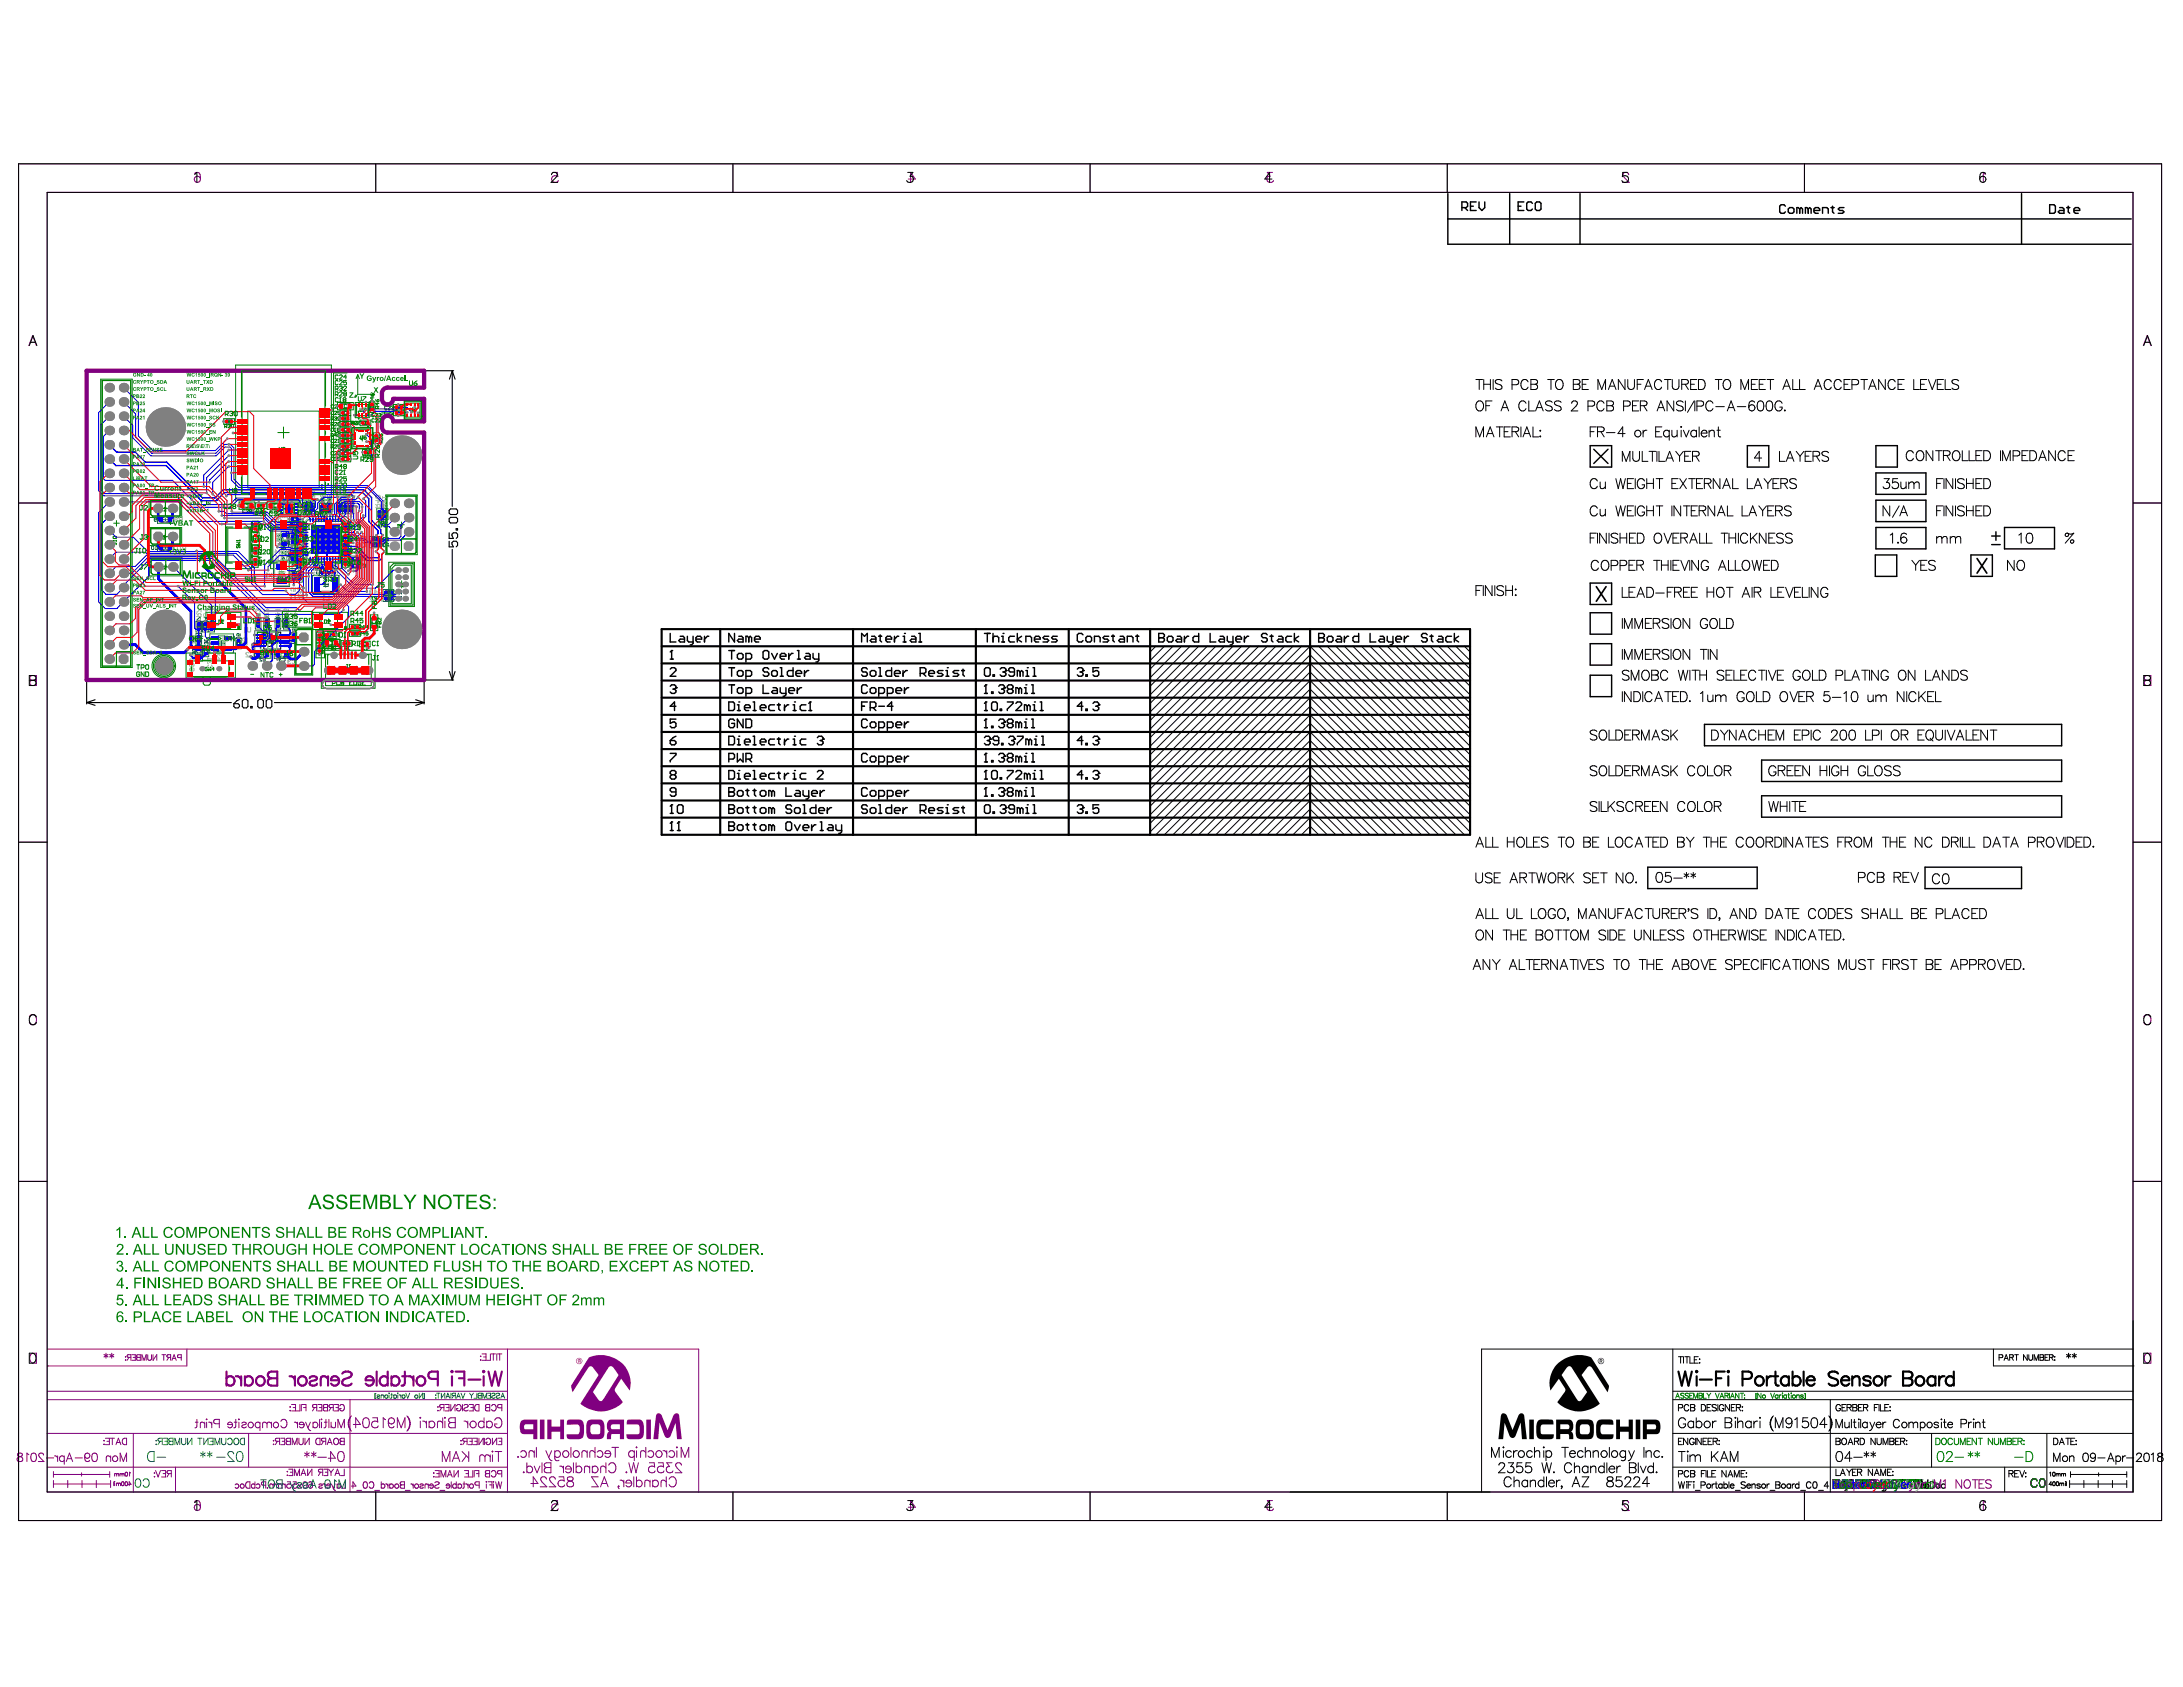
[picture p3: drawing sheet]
<svg xmlns="http://www.w3.org/2000/svg" width="279mm" height="216mm" viewBox="0 0 279 216" stroke-linecap="round" stroke-linejoin="round" font-family="sans-serif">
<path d="M41.3 87.3l.2-.2 .3-.1h5.5a.55 .55 0 0 1 .6 .6 .55 .55 0 0 1-.6 .5h-5.5a.55 .55 0 0 1-.5-.8z" fill="none" stroke="#008080" stroke-width=".13"/>
<g fill="none" stroke="#800080" stroke-width=".13">
<path d="M2.4 21h274.3v173.6h-274.3zM6 24.6h267v166.3h-267zM24.9 22.2a.38 .38 0 0 1 .6-.1l.1 .2 .1 .6M48.1 21v3.6M70.7 22.1h.6l.1 .5a.45 .45 0 0 0-.7 0 .45 .45 0 0 0 .1 .7 .45 .45 0 0 0 .7-.2M93.8 21v3.6M116.2 22.9h1l-.7-.8v1.2M139.5 21v3.6M162.9 22.1h-.7l.4 .5a.43 .43 0 0 0-.4 .5 .43 .43 0 0 0 .7 .2l.1-.2M185.2 21v3.6M208.5 22.4l-.1-.2-.2-.1h-.2l-.2 .1a.4 .4 0 0 0 .1 .5l.6 .6h-.8M230.9 21v3.6"/>
<path d="M254.1 22.3l-.3-.2v1.2M3.7 44.2l.5-1.2 .5 1.2M3.9 43.8h.6M274.3 44.2l.5-1.2 .5 1.2M274.5 43.8h.6M2.4 64.4h3.6M273 64.4h3.7M3.9 86.5h.8v1.2h-.6a.34 .34 0 0 1-.3-.3 .34 .34 0 0 1 .3-.3l-.2-.1-.1-.2zM4.1 87.1h.6M274.6 86.5h.7v1.2h-.6a.34 .34 0 0 1-.3-.3 .34 .34 0 0 1 .3-.3l-.1-.1-.2-.2zM274.7 87.1h.6M2.4 107.8h3.6"/>
<path d="M273 107.8h3.7M3.7 130.2a.47 .47 0 0 1 .6-.3 .47 .47 0 0 1 .4 .4 .56 .56 0 0 1-.2 .7 .56 .56 0 0 1-.6 .1l-.2-.3M274.4 130.2a.47 .47 0 0 1 .5-.3 .47 .47 0 0 1 .4 .4 .56 .56 0 0 1-.1 .7 .56 .56 0 0 1-.6 .1l-.2-.3M2.4 151.2h3.6M273 151.2h3.7M3.9 173.4l.3-.2h.5v1.3h-.5a.7 .7 0 0 1-.3-1.1zM6 174.8h.1M6 172.7h83.4v18.2M6 179.1h59M6 178h59M16.1 173.6v.1zM16.1 174v.1z"/>
<path d="M16.5 173.7l-.2 .4M16.8 173.7h-.5v-.3h.5v.7M16.9 173.4h.4v.7h-.4M17 173.7h.3M17.5 173.4h.5v.7l-.5-.1v-.1l.1-.2-.1-.1zM17.6 173.7h.4M18.2 174.1v-.7l.2 .7 .3-.7v.7M18.9 173.4v.5l.2 .2 .3-.1v-.6M19.6 173.4v.7l.5-.7v.7M20.7 173.4h.5M21 173.4v.7M21.6 173.7l-.2 .4"/>
<path d="M21.8 173.7h-.4v-.3h.4v.7M22 174.1l.3-.7 .3 .7M22.1 173.9h.4M23.2 173.7h-.4v-.3h.4v.7M23.9 172.7v2.1h-17.9M37.3 179.7h.5v.9h-.5M38.4 179.7v.9h-.5M38.6 179.7v.9M38.7 179.7h.5v.9M40.7 179.7h.5v.9h-.5M41.4 179.8l.5-.1v.9l-.5-.1v-.2l.2-.2-.2-.1zM42.8 179.7h.5v.9h-.5"/>
<path d="M43.5 179.9a.3 .3 0 0 1 .3-.2 .3 .3 0 0 1 .3 .4v.2a.29 .29 0 0 1-.3 .3 .29 .29 0 0 1-.3-.3h.2M44.8 179.1v11.8M57 179.7h.5v.9h-.5M57.7 179.7v.9l.5-.9v.9M58.4 179.9a.3 .3 0 0 1 .4-.2 .3 .3 0 0 1 .2 .4v.2a.29 .29 0 0 1-.3 .3 .29 .29 0 0 1-.3-.3h.2M59.2 179.7v.9M59.4 179.9l.2-.2 .3 .2-.1 .2-.4 .2v.2l.2 .1 .3-.1M60.1 179.7h.5v.9h-.5M60.8 179.9l.2-.2h.3v.9h-.3l-.2-.1v-.2zM61.5 173.6h.1zM61.5 174.1h.1zM61.7 173.3h.5v.8h-.5"/>
<path d="M61.9 173.7h.3M62.2 179.8l.5-.1v.9l-.5-.1-.1-.2 .2-.2h-.1zM62.8 173.3v.8h-.5M62.9 173.3h.5M62.9 179.9a.3 .3 0 0 1 .4-.2 .3 .3 0 0 1 .2 .4v.2a.3 .3 0 0 1-.2 .3 .3 .3 0 0 1-.4-.2M63.1 173.3v.8M63.6 173.3v.8M63.7 173.3h.5M64 173.3v.8M65 172.7v18.2M274.6 173.4l.3-.2h.4v1.3h-.4a.7 .7 0 0 1-.3-1.1zM2.3 186a.22 .22 0 0 0 .1 .4 .39 .39 0 0 1 .4 .1 .39 .39 0 0 1 0 .5h-.4a.31 .31 0 0 1-.2-.3 .31 .31 0 0 1 .3-.3h.2a.22 .22 0 0 0 .1-.4z"/>
<path d="M3.7 186.2l-.3-.2v1M4.1 186a.35 .35 0 0 1 .5 .2 .54 .54 0 0 1-.3 .8 .69 .69 0 0 1-.2-1zM5.6 186.2l-.2-.2-.4 .1a.33 .33 0 0 0 .1 .4l.5 .5h-.7M5.9 186.6h1M6 187.8h58.9M6 183.4h58.9M6.8 188.3v.8M6.8 189.5v.9M6.8 189.9h7.4M6.8 188.7h7.2M7 186.3a.35 .35 0 0 1 .4 .3M7.4 186.3v.7"/>
<path d="M8.2 186.5a.34 .34 0 0 0-.5-.1 .34 .34 0 0 0 0 .5 .34 .34 0 0 0 .5 0M8.2 186.3v1.1M8.5 187l.4-1 .4 1M8.6 186.7h.5M8.7 189.5v.9M9.6 186.6h.9M10.4 188.5v.4M10.5 189.5v.9M10.8 186.3a.51 .51 0 0 0 .4 .7l.3-.1M11.9 186a.35 .35 0 0 1 .5 .2 .54 .54 0 0 1-.3 .8 .69 .69 0 0 1-.2-1zM12.3 189.5v.9M13.3 184.4h.1z"/>
<path d="M13.3 184.8h.1zM13.5 184.1h.5v.8h-.5M13.7 184.5h.3M14 188.3v.8M14.1 184.1h.5M14.2 189.5v.9M14.2 186.5l-.3-.2-.3 .1v.6M14.2 186.3v.7M14.4 184.1v.8M14.6 189.6v.5M14.7 189.6h.1M14.7 189.8v.3"/>
<path d="M14.7 189.6v.1M14.8 184.9l.4-.8 .3 .8M14.9 188.7l-.2-.1v.3M14.9 188.7l.1-.1 .2 .1M14.9 188.7v.2M15 184.6h.3M15.2 189.9v-.1l.2 .1M15.2 189.9l-.3-.1v.3M15.2 189.9v.2M15.2 188.6v.3M15.4 187v-1l.4 1 .4-1v1M15.4 189.8v.3"/>
<path d="M15.6 189.7a.23 .23 0 0 1 .3 .2 .23 .23 0 0 1-.3 .2l-.1-.2zM15.6 188.7l.1-.1 .2 .1M15.6 188.7l-.2-.1v.3M15.6 188.7v.2M15.8 184.1h.4v.8h-.3a.46 .46 0 0 1-.1-.8zM15.9 188.6v.3M16.1 188.4a.23 .23 0 0 1 .2 .3 .23 .23 0 0 1-.2 .2l-.1-.2zM16.4 190h.4l-.3-.4v.5M16.7 188.5l-.1-.1v.5M17.1 183.4v7.5M19.7 188.5h.1zM19.8 188.9v.1z"/>
<path d="M19.9 188.2l.3 .8 .3-.8M20.7 188.2h.5v.8h-.5M20.9 188.6h.3M21.6 188.6l-.2 .4M21.9 188.6h-.4l-.1-.3 .5-.1v.8M22.5 187.8v3.1M24.9 192.2a.38 .38 0 0 1 .6-.1l.1 .2 .1 .6M25 182h.4M25.2 181.6v.9v.2h-.3M26.2 182.2l-.3-.2-.2 .1-.1 .6M26.2 182v.7M26.4 181.6h.1z"/>
<path d="M26.4 182v.7M26.7 182a.35 .35 0 0 1 .4 .3M27.1 182v.7M28.1 182.2h-.5a.28 .28 0 0 1-.3-.3 .28 .28 0 0 1 .3-.3h.5v1.1M29.3 182.1a.33 .33 0 0 1 .5 .2h-.6zM29.8 182.3v.1a.33 .33 0 0 1-.3 .3 .33 .33 0 0 1-.3-.1M30 182h.3M30.1 190a.26 .26 0 0 1 .4 0 .26 .26 0 0 1 0 .4 .26 .26 0 0 1-.4-.1M30.2 181.6v.9l-.1 .2h-.2M30.5 181.6h.1zM30.6 182v.7M31 182.2a.33 .33 0 0 1 .5 0v.1l-.5 .1v.2a.33 .33 0 0 0 .5 0"/>
<path d="M31.6 189.7l.4-.1v.9h-.3a.46 .46 0 0 1-.1-.8zM31.8 183.4v4.4M32.6 190a.26 .26 0 0 0-.4 0 .26 .26 0 0 0 0 .4 .26 .26 0 0 0 .4-.1M32.6 189.6v.9M32.8 190a.26 .26 0 0 1 .4 0 .26 .26 0 0 1 0 .4 .26 .26 0 0 1-.4-.1M33.3 182.2a.34 .34 0 0 0-.5-.1 .34 .34 0 0 0 0 .5 .34 .34 0 0 0 .5 0M33.3 182v1.1M34 190.1l-.5-.1v-.3l.5-.1v.9M34.2 182.2l-.3-.2-.2 .1-.1 .6M34.2 182.2l.1-.2 .3 .1 .1 .1M34.2 182.2v.5M34.2 190.4v.1z"/>
<path d="M34.7 182v.7M35 190.1l-.2-.2-.2 .1-.1 .5M35 190.1l.1-.2 .3 .2M35 190.1v.4M35 184.8h.1zM35 184.4h.1zM35.4 189.9v.6M35.5 184.5l-.3 .4M35.8 184.5l-.5-.1v-.3h.5v.8M35.9 184.1h.5v.8h-.5M36 181.9a.4 .4 0 0 1 .4-.3 .4 .4 0 0 1 .3 .5v.2a.4 .4 0 0 1-.3 .4 .4 .4 0 0 1-.4-.2M36.1 190.1l-.2-.2-.2 .1-.1 .5"/>
<path d="M36.1 190.1l.1-.2 .3 .2M36.1 190.1v.4M36.1 184.5h.3M36.5 189.9v.6M36.7 184.1h.5v.8l-.5-.1-.1-.2 .2-.1-.2-.2zM36.7 188.3h.1zM36.7 188.8h.1zM36.8 189.6h.4v.4a.29 .29 0 0 0-.4 0 .29 .29 0 0 0 0 .4 .29 .29 0 0 0 .4-.1M36.8 184.5h.4M37 188h.5v.8h-.5M37.1 180.1h.1zM37.1 180.5v.1z"/>
<path d="M37.2 188.4h.3M37.4 184.9v-.8l.3 .8 .3-.8v.8M37.5 189.6h.4v.4a.29 .29 0 0 0-.4 0 .29 .29 0 0 0 .1 .4 .29 .29 0 0 0 .4-.1M37.5 180.1h.3M37.7 182a.35 .35 0 0 1 .4 .3M37.7 188.8v-.8l.3 .8 .3-.8v.8M38.1 182v.7M38.1 189.9l.5 .6M38.3 184.1v.6l.2 .2 .3-.1v-.7M38.4 182.1a.33 .33 0 0 1 .5 .2h-.6zM38.5 188.8l.3-.8 .3 .8M38.6 189.9l-.5 .6"/>
<path d="M38.6 188.6h.4M38.8 180.1h.4M38.9 189.7l.1-.1a.42 .42 0 0 1 .3 .5 .42 .42 0 0 1-.3 .4 .52 .52 0 0 1-.1-.8zM38.9 182.3v.1a.33 .33 0 0 1-.2 .3 .33 .33 0 0 1-.4-.1M39 185.9l.6 .4M39 184.1v.8l.6-.8v.8M39.1 182l.3 .7M39.3 185.8v.7M39.4 188v.8l.5-.8v.8M39.4 182.7l.2 .3 .2 .1M39.5 189.8l.3-.2a.42 .42 0 0 1 .2 .6M39.6 185.9l-.6 .4"/>
<path d="M39.7 182l-.3 .7M39.9 185.9l.6 .4M40.1 182.2a.34 .34 0 0 1 .5-.1 .34 .34 0 0 1 0 .5 .34 .34 0 0 1-.5 0M40.1 182v.7M40.2 185.8v.7M40.3 180.1l-.3 .5M40.5 185.9l-.6 .4M40.5 184.2l.2-.1h.3v.8h-.3l-.2-.1-.1-.2zM40.5 180.1h-.4l-.1-.3 .5-.1v.9M40.7 186.5h1.1M40.8 190l.2-.1 .2 .1-.3 .2v.2l.2 .1 .1-.2M40.9 180.1h.3"/>
<path d="M40.9 181.6v1.1M41 188.4l-.2 .4M41.1 181.6h.1zM41.1 182v.7M41.3 188.4h-.5v-.3l.5-.1v.8M41.3 189.9l.2 .1 .1 .1M41.4 184.5l-.3 .4M41.4 188h.5v.8h-.5M41.5 182h.4M41.6 180.1h.3M41.6 188.4h.3M41.6 189.9v.6"/>
<path d="M41.7 184.5l-.5-.1v-.3h.5v.8M41.7 181.6v.9v.2h-.2M41.9 184.9l.3-.8 .3 .8M41.9 190h.3l.1 .1h-.5zM42 184.6h.4M42 186.6h.9l-.6-.8v1.2M42.1 188l.3 .4M42.1 181.6v1.1M42.3 190.1l-.1 .2-.1 .2-.3-.2M42.4 188.4v.4M42.4 182v.7M42.4 180.1l-.3 .5"/>
<path d="M42.4 189.9l.3 .6M42.7 180.1h-.5l-.1-.3 .6-.1v.9M42.7 190.5l.2 .2M42.7 188l-.3 .4M42.8 184.2l.1-.1a.38 .38 0 0 1 .4 .4 .38 .38 0 0 1-.4 .3l-.2-.2zM42.9 188.8l.3-.8 .3 .8M42.9 189.9l-.2 .6M42.9 182v.7h-.3l-.2-.2M43 180.1h.3M43 188.6h.4M43.1 190a.26 .26 0 0 1 .4 0 .26 .26 0 0 1 0 .4 .26 .26 0 0 1-.4-.1M43.1 189.9v.6"/>
<path d="M43.3 182.7v-1.1l.4 1.1 .4-1.1v1.1M43.4 185.8a.42 .42 0 0 1 .6 .2 1.06 1.06 0 0 1-.1 1 .42 .42 0 0 1-.6-.2 1.06 1.06 0 0 1 .1-1zM43.6 184.1h.5v.8l-.5-.1-.1-.2 .2-.1-.2-.2zM43.7 184.5h.4M44.1 188v.8h-.5M44.2 189.6v.9h-.5M44.9 181.3a1.33 1.33 0 0 0 0 1.7M44.9 183l.1 .2M44.9 181.3l-.3 .8 .1 .5 .2 .4M45 190.2h.6l-.4-.6v.9M45 181.2l-.1 .1M45.2 182.3h.9l-.6-.9v1.3"/>
<path d="M45.7 190.7h.6M46.6 189.7l.1-.1a.43 .43 0 0 1 .3 .5 .43 .43 0 0 1-.3 .4 .52 .52 0 0 1-.1-.8zM46.6 181.5a.42 .42 0 0 1 .6 .2 1.06 1.06 0 0 1-.1 1 .42 .42 0 0 1-.6-.2 1.06 1.06 0 0 1 .1-1zM47.3 189.8a.3 .3 0 0 1 .3-.2 .3 .3 0 0 1 .2 .4v.1a.3 .3 0 0 1-.2 .4 .3 .3 0 0 1-.3-.2M47.7 181.4h.6l.1 .6a.45 .45 0 0 0-.7 0 .45 .45 0 0 0 .1 .7 .45 .45 0 0 0 .6-.2M47.9 190.7h.7M48.1 190.9v3.7M48.8 190a.26 .26 0 0 1 .4 0 .26 .26 0 0 1 0 .4 .26 .26 0 0 1-.4-.1M48.8 189.6v.9M49.3 189.9l.2 .1 .2 .1M49.4 181.7l-.4-.3v1.3M49.7 189.9v.6"/>
<path d="M49.7 181.9a.6 .6 0 0 0 .5 .8l.2-.2M49.9 190a.26 .26 0 0 1 .4 0 .26 .26 0 0 1 0 .4 .26 .26 0 0 1-.4-.1M49.9 189.9v.6M50.9 182.7v-1.3l.4 1.3 .5-1.3v1.3M51.3 189.7l.5-.1v.9l-.5-.1-.1-.2 .2-.2h-.1zM51.4 190h.4M51.9 190.7h.6M52.1 181.2l.1 .1M52.2 181.3a1.33 1.33 0 0 1 0 1.7M52.2 183l-.1 .2M52.2 181.3l.2 .8v.5l-.2 .4M52.6 189.9l.2 .1 .1 .1"/>
<path d="M52.9 189.9v.6M53.7 181.4h.2zM53.7 190l.2-.1 .3 .1-.4 .2v.2l.2 .1 .2-.2M53.8 181.9v.8M54.1 181.9a.41 .41 0 0 1 .5 .3M54.6 181.9v.8M54.8 190.1l-.2-.2-.2 .1v.5M54.8 189.9v.6M54.9 182.1a.41 .41 0 0 1 .6-.1 .41 .41 0 0 1 0 .6 .41 .41 0 0 1-.6-.1M54.9 181.9v.8M55 190l.3-.1 .2 .2h-.5zM55.5 190.1l-.1 .2-.1 .2-.3-.2"/>
<path d="M55.5 188.5h.1zM55.5 188.9v.1zM55.7 189.8l.1-.2 .4 .2-.1 .2-.4 .2v.1l.1 .2 .4-.2M55.7 188.2h.5v.8h-.5M55.9 188.6h.3M56 180.1h.1zM56 180.5v.1zM56.3 190.7h.6M56.4 189v-.8l.4 .8 .3-.8v.8M56.5 180.1l-.2 .5M56.6 187v-1.2l.5 1.2 .5-1.2v1.2M56.7 182.1l-.3-.2h-.4v.8"/>
<path d="M56.7 181.4v1.3M56.8 180.1h-.4l-.1-.3 .5-.1v.9M56.9 181.4h.1zM56.9 181.9v.8M57.2 190l.2-.1 .2 .2h-.5zM57.2 180.1h.3M57.3 189l.3-.8 .3 .8M57.4 188.7h.4M57.5 181.6l.2-.2h.6v1.3h-.6a.34 .34 0 0 1-.3-.3 .34 .34 0 0 1 .3-.3l-.2-.2zM57.6 190.1l-.1 .2-.1 .2-.3-.2M57.7 182.1h.6M57.8 189.6v.9"/>
<path d="M57.9 187l.5-1.2 .5 1.2M58.1 186.6h.6M58.1 188.2v.8l.6-.8v.8M58.4 190a.26 .26 0 0 0-.4 0 .26 .26 0 0 0 0 .4 .26 .26 0 0 0 .4-.1M58.4 189.6v.9M58.6 190a.26 .26 0 0 1 .4 0 .26 .26 0 0 1 0 .4 .26 .26 0 0 1-.4-.1M58.6 189.9v.6M59 184.3h.1M59 184.8h.1M59.1 185.8l.9 .8M59.2 189.9h.3M59.4 181.9a.41 .41 0 0 1 .5 .3"/>
<path d="M59.4 189.6v.7v.1l-.2 .1M59.4 188.2h.6v.8h-.6M59.5 184.5l-.3 .4M59.6 189.9l.2 .1 .1 .1M59.6 188.6h.4M59.7 186.3l-.6 .7M59.8 184.5l-.5-.1v-.3h.5v.8M59.9 181.9v.8M59.9 189.9v.6M59.9 184.1h.5v.8h-.5M60 185.8v1.2M60.1 184.5h.3"/>
<path d="M60.3 180.1h.3M60.5 188.2v.8h-.5M60.6 184.1h.5v.8h-.5M60.7 188.2v.8M60.8 184.5h.3M60.8 188.2h.5v.8M61 188.6h.3M61.3 184.1v.8l.5-.8v.8M61.3 190.1l-.4-.1-.1-.3 .5-.1v.9M61.4 190.7h.7M62 182.1a.41 .41 0 0 0-.6-.1 .41 .41 0 0 0 0 .6 .41 .41 0 0 0 .6-.1M62 181.4v1.3"/>
<path d="M62 184.1v.8M62.1 186.4l.2-.2h.1l.3 .2M62.1 186.4l-.3-.2-.3 .1-.1 .7M62.1 186.4v.6M62.2 188.3l.5-.1v.8l-.5-.1-.1-.2 .2-.1-.1-.1zM62.2 184.3a.3 .3 0 0 1 .4-.2 .3 .3 0 0 1 .2 .3v.2a.29 .29 0 0 1-.3 .3 .29 .29 0 0 1-.3-.3h.2M62.2 189.6h.1zM62.2 189.9v.6M62.3 182.1a.41 .41 0 0 1 .6-.1 .41 .41 0 0 1 0 .6 .41 .41 0 0 1-.6-.1M62.3 181.9v.8M62.3 188.6h.4M62.3 180.1h.4"/>
<path d="M62.5 189.6h.5v.9M62.7 190h.3M62.7 186.2v.8M62.9 188.4a.3 .3 0 0 1 .3-.2 .3 .3 0 0 1 .3 .3v.2a.3 .3 0 0 1-.3 .3 .3 .3 0 0 1-.3-.2M63 185.8h.1zM63 184.1v.8l.6-.8v.8M63 186.2v.8M63.1 189.6h.1zM63.2 189.9v.6M63.3 181.8a.47 .47 0 0 1 .6-.4 .47 .47 0 0 1 .3 .5 .56 .56 0 0 1-.1 .6 .56 .56 0 0 1-.6 .2l-.2-.3v-.2h.3M63.4 185.8h.8M63.4 189.6l.2 .9 .2-.9 .2 .9 .2-.9"/>
<path d="M63.7 184.1h.5v.8h-.5M63.8 185.8v1.2M63.9 184.5h.3M64.2 188.6h-.5v-.3l.5-.1v.8M64.2 180.2l-.4-.1-.1-.3 .5-.1v.9M66.2 186.5h.2zM66.6 185.8a.41 .41 0 0 1 .6 0 .41 .41 0 0 1 0 .6 .41 .41 0 0 1-.6-.1M67 188.4h.1zM67.4 187.8a.41 .41 0 0 1 .6 0 .41 .41 0 0 1 0 .6 .41 .41 0 0 1-.6-.1M67.4 187.2v1.3M67.9 189.9h1l-.7-.9v1.3M68.4 187.6l.3 .9 .4-.9"/>
<path d="M68.4 185.9l-.3-.2h-.3l-.1 .8M68.4 185.7v.8M68.6 185.2v1.3M69.4 187.2v1.3M69.7 187.3l.3-.1h.5v1.3h-.5a.34 .34 0 0 1-.4-.4 .34 .34 0 0 1 .4-.3l-.3-.1zM69.9 185.7l.3 .8M69.9 189.3v-.2l-.2-.1h-.3l-.1 .1a.4 .4 0 0 0 .1 .6l.6 .6h-.9M70 187.8h.5M70.2 186.5a.49 .49 0 0 0 .5 .4M70.6 185.7l-.4 .8M70.7 192h.6l.1 .6a.45 .45 0 0 0-.7 0 .45 .45 0 0 0 .1 .7 .45 .45 0 0 0 .7-.2M71 185.8a.41 .41 0 0 1 .6 0 .41 .41 0 0 1 0 .6 .41 .41 0 0 1-.6-.1"/>
<path d="M71 185.7v.9a.34 .34 0 0 0 .2 .3 .34 .34 0 0 0 .3 0M71.1 189.3l-.1-.2-.2-.1h-.2l-.2 .1a.4 .4 0 0 0 .1 .6l.6 .6h-.8M71.5 189h.6l.1 .6a.45 .45 0 0 0-.7-.1 .45 .45 0 0 0 .1 .7 .45 .45 0 0 0 .7-.2M71.6 187.6a.41 .41 0 0 1 .5 .4M72.1 187.6v.9M72.5 187.8a.38 .38 0 0 1 .4-.2 .38 .38 0 0 1 .2 .4h-.7zM72.7 189.1a.26 .26 0 0 0 .1 .4 .47 .47 0 0 1 .5 .1 .47 .47 0 0 1 0 .6 .46 .46 0 0 1-.4 .1 .46 .46 0 0 1-.3-.4 .74 .74 0 0 1 .7-.5v-.2a.48 .48 0 0 0-.6-.1zM73.1 185.2v1.3M73.1 188a.4 .4 0 0 1-.2 .5 .4 .4 0 0 1-.5-.2M73.4 187.2v1.3M73.7 187.8a.41 .41 0 0 1 .6 0 .41 .41 0 0 1 0 .6 .41 .41 0 0 1-.6-.1M73.7 187.2v1.3"/>
<path d="M75.2 185.9l-.4-.2h-.3v.8M75.2 185.7v.8M75.5 187.9l-.3-.3-.3 .1-.1 .8M75.5 187.6v.9M75.8 187.8a.41 .41 0 0 1 .6 0 .41 .41 0 0 1 0 .6 .41 .41 0 0 1-.6-.1M75.8 187.6v.9M76.2 185.9l-.3-.2h-.4v.8M76.2 185.2v1.3M76.4 185.8a.41 .41 0 0 1 .6 0 .41 .41 0 0 1 0 .6 .41 .41 0 0 1-.6-.1M76.6 189h-.9l.9 1.3h-.9M76.9 190.3l.4-1.3 .5 1.3M77 189.9h.7"/>
<path d="M77.5 185.8a.38 .38 0 0 1 .4-.1 .38 .38 0 0 1 .3 .3h-.8zM77.5 187.9l-.3-.3-.3 .1v.8M77.5 187.2v1.3M77.9 187.5a.47 .47 0 0 1 .5-.3 .47 .47 0 0 1 .4 .5 .56 .56 0 0 1-.1 .6 .56 .56 0 0 1-.6 .1l-.2-.2M78.2 186a.4 .4 0 0 1-.3 .5 .4 .4 0 0 1-.5-.2M78.3 185.2h.9M78.7 185.2v1.3M79.1 190.2h.1zM79.1 190.2l.1 .3M79.4 189.4a.41 .41 0 0 1 .4 .4M79.8 189.4v.9M80.1 188.4h.1z"/>
<path d="M80.2 189.6a.38 .38 0 0 1 .4-.2 .38 .38 0 0 1 .3 .4h-.8zM80.5 187.2l.3 1.3 .3-1.3 .3 1.3 .3-1.3M80.9 189.8a.4 .4 0 0 1-.3 .5 .4 .4 0 0 1-.5-.2M81.1 189v1.3M81.2 185.8a.41 .41 0 0 0-.6 0 .41 .41 0 0 0 0 .6 .41 .41 0 0 0 .6-.1M81.2 185.7v1.2M81.4 185.2h.1zM81.5 189.6a.41 .41 0 0 1 .6 0 .41 .41 0 0 1 0 .6 .41 .41 0 0 1-.6-.1M81.5 189v1.3M81.5 185.7v.8M82.7 185.9l-.3-.2h-.4v.8M82.7 185.2v1.3"/>
<path d="M82.9 185.8a.41 .41 0 0 1 .6 0 .41 .41 0 0 1 0 .6 .41 .41 0 0 1-.6-.1M83.1 187.2h.6l.1 .6a.45 .45 0 0 0-.7-.1 .45 .45 0 0 0 .1 .7 .45 .45 0 0 0 .7-.2M83.2 189.7l-.3-.3-.3 .1-.1 .8M83.2 189.4v.9M83.5 189.6a.41 .41 0 0 1 .6 0 .41 .41 0 0 1 0 .6 .41 .41 0 0 1-.6-.1M83.5 189.4v.9M84.3 187.2h.6v.6a.45 .45 0 0 0-.7-.1 .45 .45 0 0 0 .1 .7 .45 .45 0 0 0 .7-.2M84.9 185.7a.41 .41 0 0 1 .4 .3M85.3 189.7l-.3-.3-.3 .1-.1 .8M85.3 189v1.3M85.3 185.7v.8M85.6 185.8a.41 .41 0 0 1 .6 0 .41 .41 0 0 1 0 .6 .41 .41 0 0 1-.6-.1"/>
<path d="M85.6 189.3a.47 .47 0 0 1 .6-.3 .47 .47 0 0 1 .3 .5 .56 .56 0 0 1-.1 .6 .56 .56 0 0 1-.6 .1l-.2-.2M86 187.2h-.7l.4 .5a.43 .43 0 0 0-.4 .6 .43 .43 0 0 0 .7 .1l.1-.2M86.6 185.2h.1zM86.6 185.7v.8M87.2 186.5v-1.3l.5 1.3 .5-1.3v1.3M87.2 187.5l-.1-.2-.1-.1h-.3l-.2 .1a.4 .4 0 0 0 .2 .6l.6 .6h-.9M93.8 190.9v3.7M116.2 192.9h1l-.7-.9v1.3M139.5 190.9v3.7M162.9 192h-.7l.4 .5a.43 .43 0 0 0-.4 .6 .43 .43 0 0 0 .7 .2l.1-.2M185.2 190.9v3.7M208.5 192.3l-.1-.1-.2-.2h-.2l-.2 .2a.4 .4 0 0 0 .1 .5l.6 .6h-.8"/>
<path d="M230.9 190.9v3.7M254.1 192.3l-.3-.3v1.3"/>
<circle cx="25.3" cy="22.9" r=".4"/>
<circle cx="11.2" cy="186.3" r=".34"/>
<circle cx="14.7" cy="186.7" r=".36"/>
<circle cx="16.2" cy="189.9" r=".23"/>
<circle cx="25.3" cy="192.9" r=".4"/>
<circle cx="31" cy="190.2" r=".27"/>
<circle cx="32.1" cy="182.4" r=".36"/>
<circle cx="35.3" cy="182.4" r=".36"/>
<circle cx="39.7" cy="190.2" r=".26"/>
<circle cx="50.1" cy="181.8" r=".4"/>
<circle cx="50.8" cy="190.2" r=".27"/>
<circle cx="53.3" cy="190.2" r=".27"/>
<circle cx="60.4" cy="190.2" r=".27"/>
<circle cx="60.5" cy="182.3" r=".42"/>
<circle cx="72.4" cy="186.1" r=".42"/>
<circle cx="73.7" cy="186.1" r=".42"/>
<circle cx="84.3" cy="186.1" r=".42"/>
</g>
<path d="M13.3 173.3l.5 .4M13.6 173.2v.6M13.8 173.3l-.5 .4M14 173.3l.6 .4M14.3 173.2v.6M14.6 173.3l-.6 .4" fill="none" stroke="#800080" stroke-width=".14"/>
<g fill="none" stroke="#800080" stroke-width=".27">
<path d="M29 176.4a.57 .57 0 0 1 .8-.1 .57 .57 0 0 1 0 .9 .57 .57 0 0 1-.8-.1M29 175.5v1.8M30.2 176.1a.58 .58 0 0 1 .7 .5M30.9 176.1v1.2M31.3 176.4a.57 .57 0 0 1 .9-.1 .57 .57 0 0 1 0 .9 .57 .57 0 0 1-.9-.1M31.3 176.1v1.2M34.4 175.7l.3-.2h.8v1.8h-.8a.47 .47 0 0 1-.4-.4 .47 .47 0 0 1 .4-.5l-.2-.1a.41 .41 0 0 1-.1-.6zM34.7 176.4h.8M37.1 176.1a.58 .58 0 0 1 .6 .5M37.7 176.1v1.2M39.6 176.4a.54 .54 0 0 1 1 0l-.3 .2-.6 .2-.1 .3a.54 .54 0 0 0 1 0M42 176.5l-.4-.4-.5 .1-.1 .3v.8"/>
<path d="M42 176.1v1.2M42.5 176.3a.54 .54 0 0 1 .5-.1 .54 .54 0 0 1 .4 .4h-1zM43.4 176.6a.57 .57 0 0 1-.3 .7 .57 .57 0 0 1-.7-.2M43.8 175.8a.79 .79 0 0 1 1.2 0 .46 .46 0 0 1-.3 .5l-.6 .2a.44 .44 0 0 0-.3 .3 .44 .44 0 0 0 .2 .4 .83 .83 0 0 0 1-.1M46.9 176.3a.54 .54 0 0 1 .6-.1 .54 .54 0 0 1 .3 .4h-1zM47.8 176.6a.57 .57 0 0 1-.3 .7 .57 .57 0 0 1-.7-.2M48.2 175.5v1.8M49.6 176.4a.57 .57 0 0 0-.8-.1 .57 .57 0 0 0 0 .9 .57 .57 0 0 0 .8-.1M49.6 175.5v1.8M50.1 176.4a.57 .57 0 0 1 .8-.1 .57 .57 0 0 1 0 .9 .57 .57 0 0 1-.8-.1M50.1 176.1v1.2M51.5 176.1h.6"/>
<path d="M51.8 175.5v1.5l-.1 .2-.3 .1M52.2 176.1a.58 .58 0 0 1 .7 .5M52.9 176.1v1.2M56 176.5h-.7a.47 .47 0 0 1-.5-.5 .47 .47 0 0 1 .5-.5h.7v1.8M57.8 175.5v-.1l.1 .1-.1 .1zM57.8 176.1v1.2M58.3 175.5h1.1v1.8M58.7 176.4h.7M60 176.6h1.5M61.8 175.5l.1-.1 .1 .1-.1 .1zM61.9 176.1v1.2M62.5 175.5l.4 1.8 .5-1.8 .4 1.8 .4-1.8"/>
<circle cx="33.3" cy="176.7" r=".59"/>
<circle cx="38.7" cy="176.7" r=".59"/>
<circle cx="53.9" cy="176.7" r=".59"/>
</g>
<path d="M73.7 174.2a.41 .41 0 0 0 .8 0 .41 .41 0 0 0-.8 0zM66.7 181.9a1.58 1.58 0 0 0 .1 1.6h.2h1.3v.7h.5v-2.5h-1.7zM69.1 181.7v2.5h.6v-2.5zM75.4 173.7l-2.3 3.6 .2 .9 2.1-3.3 .2-.1 .3 .2 .7 1-2.3 3.6a4 4 0 0 0 5.4-.2l-1-1.5v-.2l.8-1.2 1.1 1.5a3.7 3.7 0 0 0-3.8-4.6l-.9 .1zM70.1 181.7v2.5h.5v-1h1.1v1h.5v-2.5h-.5v.9h-1.1v-.9zM72.7 181.7l-.1 .2-.1 .4h1.4a.41 .41 0 0 1 .3 .5v.3a.42 .42 0 0 1-.3 .5h-1.4a.46 .46 0 0 0 .1 .4 .46 .46 0 0 0 .5 .2h1a.71 .71 0 0 0 .7-.9v-.7a.74 .74 0 0 0-.8-.9zM75.2 181.9l-.2 .5v.9a.67 .67 0 0 0 .8 .9h1a.69 .69 0 0 0 .6-.9v-.7a.7 .7 0 0 0-.8-.9h-.9zM77.9 181.8a1.15 1.15 0 0 0 .1 1.4l-.3 .4v.6h.5v-.4a.21 .21 0 0 1 .2-.3h.9v.7h.6v-2.5h-1.7zM80.3 181.7l-.1 .6h1.5l.2 .4v.5a.3 .3 0 0 1-.3 .4h-1.4v.1v.4l.3 .1h1.1a.71 .71 0 0 0 .8-.9v-.8a.71 .71 0 0 0-.8-.8zM82.7 181.7v2.5h.6v-2.5zM84.1 181l-.2 .3-.3 2.9h.6l.2-2.1 .7 1.7 .3 .2 .3-.1 .1-.1 .7-1.7 .2 2.1h.6l-.4-3a.38 .38 0 0 0-.3-.4 .38 .38 0 0 0-.4 .4l-.8 1.8-.7-1.9a.4 .4 0 0 0-.6-.1zM73.8 174.2a.35 .35 0 0 1 .7 0 .35 .35 0 0 1-.7 0zM67.2 182.3h1.1v.6h-1.2v-.4zM77.9 175l.2-.2 .3 .1 .8 1.1-2 3a.35 .35 0 0 1-.3 .3 .35 .35 0 0 1-.3-.2l-.7-.9zM75.7 182.4l.1-.1h.9l.1 .3v.6a.3 .3 0 0 1-.3 .4h-.6a.38 .38 0 0 1-.3-.5v-.5zM78.2 182.4l.2-.1h.9v.6h-1l-.1-.3zM74 174l-.1 .1 .2 .1-.2 .2 .2-.2h.1v.2h.1v-.5zM74 174h.2v.1h-.1z" fill="#800080"/>
<g fill="none" stroke="#000" stroke-width=".13">
<path d="M2.4 21h274.3v173.6h-274.3zM6 24.6h267v166.3h-267zM24.9 22.3l.3-.2v1.2M48.1 21v3.6M70.6 22.4l.1-.2 .1-.1h.3l.2 .1a.4 .4 0 0 1-.2 .5l-.6 .6h.9M93.8 21v3.6M116.2 22.1h.6l-.3 .5a.43 .43 0 0 1 .4 .5 .43 .43 0 0 1-.7 .2l-.2-.2M139.5 21v3.6M162.8 22.9h-.9l.6-.8v1.2M185.2 21v3.6M208.3 22.1h-.6l-.1 .5a.45 .45 0 0 1 .7 0 .45 .45 0 0 1-.1 .7 .45 .45 0 0 1-.6-.2M230.9 21v3.6"/>
<path d="M254.1 22.2a.38 .38 0 0 0-.5-.1l-.2 .2v.6M3.7 44.2l.5-1.2 .5 1.2M3.9 43.8h.6M274.4 44.2l.5-1.2 .5 1.2M274.6 43.8h.6M2.4 64.4h3.6M273 64.4h3.7M3.7 86.5h.6l.2 .1v.3l-.2 .2a.34 .34 0 0 1 .3 .3 .34 .34 0 0 1-.3 .3h-.6zM3.7 87.1h.6M274.4 86.5h.5l.3 .1v.2l-.1 .2-.2 .1a.34 .34 0 0 1 .3 .3 .34 .34 0 0 1-.3 .3h-.5zM274.4 87.1h.5M2.4 107.8h3.6"/>
<path d="M273 107.8h3.7M4.7 130.2a.47 .47 0 0 0-.6-.3 .47 .47 0 0 0-.4 .4 .56 .56 0 0 0 .2 .7 .56 .56 0 0 0 .6 .1l.2-.3M275.3 130.2a.47 .47 0 0 0-.5-.3 .47 .47 0 0 0-.4 .4 .56 .56 0 0 0 .1 .7 .56 .56 0 0 0 .6 .1l.2-.3M2.4 151.2h3.6M273 151.2h3.7M3.7 173.2h.5a.68 .68 0 0 1 .4 .6 .68 .68 0 0 1-.4 .7h-.5zM214.1 172.7v18.2M214.1 179.1h58.9M214.1 178h58.9M214.8 173.6h.6M215.1 173.6v.9M215.5 173.6v.9"/>
<path d="M215.6 173.6h.6M215.9 173.6v.9M216.1 179.9a.3 .3 0 0 0-.3-.2 .3 .3 0 0 0-.2 .4v.2a.3 .3 0 0 0 .2 .3 .3 .3 0 0 0 .3-.2M216.3 173.6v.9h.5M216.4 179.7l.5 .1v.2l-.2 .1 .2 .2-.1 .2-.4 .1zM216.8 174h.4M217.4 173.6h-.6v.9h.6M217.5 173.9h.1zM217.5 174.4h.1zM217.8 179.7h.2a.44 .44 0 0 1 .3 .5 .44 .44 0 0 1-.3 .4h-.2zM219 179.7h-.5v.9h.5M219.7 179.9l-.2-.2-.4 .2 .1 .2 .5 .2v.2l-.2 .1-.4-.1"/>
<path d="M219.9 179.7v.9M220.6 179.9a.3 .3 0 0 0-.3-.2 .3 .3 0 0 0-.3 .4v.2a.29 .29 0 0 0 .3 .3 .29 .29 0 0 0 .3-.3h-.2M221.4 179.7v.9l-.6-.9v.9M222.1 179.7h-.5v.9h.5M234.3 179.1v11.8M235.6 179.9a.3 .3 0 0 0-.4-.2 .3 .3 0 0 0-.2 .4v.2a.29 .29 0 0 0 .3 .3 .29 .29 0 0 0 .3-.3h-.2M236.3 179.7h-.5v.9h.5M237.1 179.7l.5 .1v.3h-.1l.2 .2-.1 .2-.5 .1zM238.4 179.7h-.5v.9h.5M240.4 179.7h-.5v.9M240.5 179.7v.9M240.7 179.7v.9h.4"/>
<path d="M241.7 179.7h-.5v.9h.5M255.1 172.7v2.1h17.9M255.9 173.7h.4v-.3h-.4v.7M256.5 174.1l.3-.7 .2 .7M256.6 173.9h.3M257.2 173.7h.4l.1-.3h-.5v.7M257.5 173.7l.2 .4M257.9 173.4h.4M258.1 173.4v.7M259.5 173.4v.7l-.5-.7v.7M259.7 173.4v.5l.2 .2 .2-.1v-.6M260.3 174.1v-.7l.3 .7 .3-.7v.7"/>
<path d="M261.1 173.4h.4v.2l-.1 .1 .2 .2-.1 .2h-.4zM261.1 173.7h.3M261.7 173.7h.3M262.2 173.4h-.5v.7h.5M262.3 173.7h.4v-.3h-.4v.7M262.5 173.7l.3 .4M262.9 173.6h.1zM262.9 174.1h.1zM273 174.8h.1M273 172.7h-83.4v18.2M274.4 173.2h.4a.68 .68 0 0 1 .4 .6 .68 .68 0 0 1-.4 .7h-.4zM24.9 192.3l.3-.3v1.3"/>
<path d="M48.1 190.9v3.7M70.6 192.3l.1-.1 .1-.2h.3l.2 .2a.4 .4 0 0 1-.2 .5l-.6 .6h.9M93.8 190.9v3.7M116.2 192h.6l-.3 .5a.43 .43 0 0 1 .4 .6 .43 .43 0 0 1-.7 .2l-.2-.2M139.5 190.9v3.7M162.8 192.9h-.9l.6-.9v1.3M185.2 190.9v3.7M190.9 186.5v-1.3l.5 1.3 .5-1.3v1.3M191.8 187.5l.1-.2 .2-.1h.2l.2 .1a.4 .4 0 0 1-.1 .6l-.6 .6h.8M192.4 185.2h.1zM192.4 185.7v.8M193 187.2h.7l-.3 .5a.43 .43 0 0 1 .3 .6 .43 .43 0 0 1-.7 .1l-.1-.2"/>
<path d="M193.4 189.3a.47 .47 0 0 0-.5-.3 .47 .47 0 0 0-.4 .5 .56 .56 0 0 0 .1 .6 .56 .56 0 0 0 .6 .1l.2-.2M193.4 185.8a.41 .41 0 0 0-.6 0 .41 .41 0 0 0 0 .6 .41 .41 0 0 0 .6-.1M193.7 185.7v.8M193.8 189.7l.3-.3 .3 .1v.8M193.8 189v1.3M194.2 185.7a.41 .41 0 0 0-.5 .3M194.8 187.2h-.6l-.1 .6a.45 .45 0 0 1 .7-.1 .45 .45 0 0 1-.1 .7 .45 .45 0 0 1-.6-.2M195.5 189.6a.41 .41 0 0 0-.6 0 .41 .41 0 0 0 0 .6 .41 .41 0 0 0 .6-.1M195.5 189.4v.9M195.9 189.7l.3-.3 .3 .1v.8M195.9 189.4v.9M195.9 187.2h-.6v.6a.45 .45 0 0 1 .6-.1 .45 .45 0 0 1 0 .7 .45 .45 0 0 1-.7-.2"/>
<path d="M196.1 185.8a.41 .41 0 0 0-.6 0 .41 .41 0 0 0 0 .6 .41 .41 0 0 0 .6-.1M196.4 185.9l.3-.2h.3l.1 .8M196.4 185.2v1.3M197.3 187.2l.4 1.3 .3-1.3 .3 1.3 .3-1.3M197.5 185.2h.1zM197.6 185.7v.8M197.6 189.6a.41 .41 0 0 0-.6 0 .41 .41 0 0 0 0 .6 .41 .41 0 0 0 .6-.1M197.6 189v1.3M197.9 185.8a.41 .41 0 0 1 .6 0 .41 .41 0 0 1 0 .6 .41 .41 0 0 1-.6-.1M197.9 185.7v1.2M197.9 189v1.3M198.2 189.8a.4 .4 0 0 0 .2 .5 .4 .4 0 0 0 .5-.2"/>
<path d="M198.3 189.6a.35 .35 0 0 1 .4-.2 .35 .35 0 0 1 .2 .4h-.7zM198.8 188.4h.1zM199.2 189.4v.9M199.7 189.4a.41 .41 0 0 0-.5 .4M199.8 190.2h.1zM199.9 185.2h.8M199.9 190.2l-.1 .3M200.3 185.2v1.3M200.9 186a.4 .4 0 0 0 .2 .5 .4 .4 0 0 0 .5-.2M201.1 185.7a.34 .34 0 0 1 .3 0 .34 .34 0 0 1 .2 .3h-.7zM201.1 187.5a.47 .47 0 0 0-.5-.3 .47 .47 0 0 0-.4 .5 .56 .56 0 0 0 .2 .6 .56 .56 0 0 0 .6 .1l.1-.2M201.2 190.3l.5-1.3 .5 1.3"/>
<path d="M201.4 189.9h.6M201.5 187.9l.3-.3 .3 .1 .1 .8M201.5 187.2v1.3M202.5 189h.8l-.8 1.3h.8M202.6 185.8a.41 .41 0 0 0-.6 0 .41 .41 0 0 0 0 .6 .41 .41 0 0 0 .6-.1M202.9 185.9l.3-.2h.3l.1 .8M202.9 185.2v1.3M203.2 187.8a.41 .41 0 0 0-.6 0 .41 .41 0 0 0 0 .6 .41 .41 0 0 0 .6-.1M203.2 187.6v.9M203.6 187.9l.3-.3 .3 .1 .1 .8M203.6 187.6v.9M203.9 185.9l.3-.2h.3l.1 .8"/>
<path d="M203.9 185.7v.8M205.3 187.8a.41 .41 0 0 0-.6 0 .41 .41 0 0 0 0 .6 .41 .41 0 0 0 .6-.1M205.3 187.2v1.3M205.7 187.2v1.3M205.8 189.1a.26 .26 0 0 0 .1 .4 .47 .47 0 0 1 .5 .1 .47 .47 0 0 1 0 .6 .46 .46 0 0 1-.5 .1 .46 .46 0 0 1-.3-.4 .74 .74 0 0 1 .8-.5v-.2a.48 .48 0 0 0-.6-.1zM205.9 188a.4 .4 0 0 0 .3 .5 .4 .4 0 0 0 .5-.2M206 185.2v1.3M206 187.8a.35 .35 0 0 1 .4-.2 .35 .35 0 0 1 .3 .4h-.8zM206.9 187.6v.9M207.4 187.6a.41 .41 0 0 0-.5 .4M207.5 189h-.6l-.1 .6a.45 .45 0 0 1 .7-.1 .45 .45 0 0 1-.1 .7 .45 .45 0 0 1-.6-.2M208 189.3v-.2l.2-.1h.3l.2 .1a.4 .4 0 0 1-.2 .6l-.6 .6h.9"/>
<path d="M208.1 185.8a.41 .41 0 0 0-.6 0 .41 .41 0 0 0 0 .6 .41 .41 0 0 0 .6-.1M208.1 185.7v.9a.34 .34 0 0 1-.2 .3 .34 .34 0 0 1-.4 0M208.3 192h-.6l-.1 .6a.45 .45 0 0 1 .7 0 .45 .45 0 0 1-.1 .7 .45 .45 0 0 1-.6-.2M208.5 185.7l.3 .8M208.5 187.2h.6l.2 .1 .1 .3-.1 .2h-.2a.34 .34 0 0 1 .3 .3 .34 .34 0 0 1-.3 .4h-.6zM208.5 187.8h.6M208.8 186.5a.49 .49 0 0 1-.4 .4M209.1 189.3l.1-.2 .2-.1h.2l.2 .1a.4 .4 0 0 1-.1 .6l-.6 .6h.8M209.2 185.7l-.4 .8M209.7 187.2v1.3M210 187.6l.3 .9 .4-.9M210.4 185.2v1.3"/>
<path d="M210.7 185.9l.3-.2h.3v.8M210.7 185.7v.8M211.1 189.9h-.9l.6-.9v1.3M211.6 187.8a.41 .41 0 0 0-.6 0 .41 .41 0 0 0 0 .6 .41 .41 0 0 0 .6-.1M211.6 187.2v1.3M212 188.4h.1zM212.4 185.8a.41 .41 0 0 0-.6 0 .41 .41 0 0 0 0 .6 .41 .41 0 0 0 .6-.1M212.7 186.5h.1zM214.1 187.8h58.9M214.1 183.4h58.9M214.8 185.8h.9M214.8 188.6h.5v-.3l-.5-.1v.8"/>
<path d="M214.8 180.2l.5-.1v-.3l-.5-.1v.9M214.8 184.5h.3M214.8 189.6l.2 .9 .2-.9 .2 .9 .2-.9M215.2 185.8v1.2M215.3 184.1h-.5v.8h.5M215.7 181.8a.47 .47 0 0 0-.5-.4 .47 .47 0 0 0-.4 .5 .56 .56 0 0 0 .1 .6 .56 .56 0 0 0 .7 .2l.1-.3v-.2h-.3M215.8 189.6h.1zM215.9 189.9v.6M216 185.7v.1zM216 186.2v.8M216 184.1v.8l-.5-.8v.8M216.1 190h.3"/>
<path d="M216.1 188.4a.3 .3 0 0 0-.3-.2 .3 .3 0 0 0-.2 .3v.2a.3 .3 0 0 0 .2 .3 .3 .3 0 0 0 .3-.2M216.3 186.2v.8M216.3 186.4l.3-.2 .3 .1 .1 .1M216.4 188.2l.5 .1v.1l-.2 .2 .2 .1-.1 .3h-.4zM216.4 188.6h.3M216.4 180.1h.3M216.6 189.6h-.5v.9M216.8 189.6h.1M216.8 182.1a.41 .41 0 0 0-.6-.1 .41 .41 0 0 0 0 .6 .41 .41 0 0 0 .6-.1M216.8 181.9v.8M216.8 189.9v.6M216.8 184.3a.3 .3 0 0 0-.3-.2 .3 .3 0 0 0-.3 .3v.2a.29 .29 0 0 0 .3 .3 .29 .29 0 0 0 .3-.3h-.2"/>
<path d="M217 186.4l.3-.2 .3 .1v.7M217 186.4v.6M217 190.7h.6M217 184.1v.8M217.1 182.1a.41 .41 0 0 1 .6-.1 .41 .41 0 0 1 0 .6 .41 .41 0 0 1-.6-.1M217.1 181.4v1.3M217.7 190.1l.5-.1v-.3l-.5-.1v.9M217.7 184.1v.8l-.5-.8v.8M217.8 188.6h.3M218 184.5h.3M218.3 188.2h-.5v.8M218.4 188.2v.8"/>
<path d="M218.5 184.1h-.5v.8h.5M218.5 180.1h.3M218.5 188.2v.8h.5M218.6 184.5h.3M219 185.8v1.2M219.1 188.6h.3M219.1 184.1h-.5v.8h.5M219.1 189.9v.6M219.2 181.9v.8M219.3 184.5l.4-.1 .1-.3h-.5v.8M219.4 186.3l.5 .7M219.4 189.9l-.2 .1-.1 .1"/>
<path d="M219.5 189.9h.3M219.5 184.5l.3 .4M219.6 188.2h-.5v.8h.5M219.6 189.6v.7l.1 .1 .1 .1M219.7 181.9a.41 .41 0 0 0-.5 .3M219.9 185.8l-.9 .8M220 184.4h.1zM220 184.8h.1zM220.2 187l.5-1.2 .5 1.2M220.4 186.6h.6M220.4 190a.26 .26 0 0 0-.4 0 .26 .26 0 0 0 0 .4 .26 .26 0 0 0 .4-.1M220.4 189.9v.6"/>
<path d="M220.6 190a.26 .26 0 0 1 .4 0 .26 .26 0 0 1 0 .4 .26 .26 0 0 1-.4-.1M220.6 189.6v.9M220.8 181.4h.5l.3 .2v.3l-.3 .2a.34 .34 0 0 1 .4 .3 .34 .34 0 0 1-.4 .3h-.5zM220.8 182.1h.5M220.9 188.2v.8l-.5-.8v.8M221.2 189l.3-.8 .3 .8M221.3 188.7h.4M221.3 189.6v.9M221.5 187v-1.2l.4 1.2 .5-1.2v1.2M221.5 190.1v.2l.2 .2 .2-.2M221.5 190l.3-.1 .1 .2h-.4zM221.6 180.1h.3"/>
<path d="M222 189v-.8l.3 .8 .3-.8v.8M222 181.4h.2zM222.1 190.7h.6M222.1 181.9v.8M222.2 180.1h.5v-.3l-.5-.1v.9M222.4 182.1l.3-.2h.3l.1 .8M222.4 181.4v1.3M222.5 180.1l.3 .5M222.8 188.6h.4M223 180.1h.1M223 180.5v.1zM223.3 188.2h-.5v.8h.5"/>
<path d="M223.4 189.8l-.2-.2-.4 .2 .1 .2 .5 .2v.1l-.2 .2-.4-.2M223.5 188.5v.1zM223.5 188.9v.1zM223.6 190.1v.2l.2 .2 .2-.2M223.6 190l.3-.1 .1 .2h-.4zM224.1 182.1a.41 .41 0 0 0-.6-.1 .41 .41 0 0 0 0 .6 .41 .41 0 0 0 .6-.1M224.1 181.9v.8M224.2 190.1l.2-.2 .2 .1v.5M224.2 189.9v.6M224.5 181.9v.8M225 181.9a.41 .41 0 0 0-.5 .3M225.2 181.4h.1z"/>
<path d="M225.3 181.9v.8M225.3 190l-.2-.1-.2 .1 .4 .2v.2l-.3 .1-.1-.2M226.2 189.9v.6M226.5 189.9l-.2 .1-.1 .1M226.5 190.7h.7M226.9 181.3a1.33 1.33 0 0 0 0 1.7M226.9 183l.1 .2M226.9 181.3l-.3 .8 .1 .5 .2 .4M227 181.2l-.1 .1M227.2 182.7v-1.3l.5 1.3 .5-1.3v1.3M227.3 189.6l.5 .1v.2l-.2 .1 .2 .2-.1 .2-.4 .1zM227.3 190h.3"/>
<path d="M229.2 190a.26 .26 0 0 0-.4 0 .26 .26 0 0 0 0 .4 .26 .26 0 0 0 .4-.1M229.2 189.9v.6M229.4 181.9a.6 .6 0 0 1-.5 .8l-.3-.2M229.4 189.9v.6M229.7 189.9l-.2 .1-.1 .1M229.7 181.7l.3-.3v1.3M230.2 190a.26 .26 0 0 0-.3 0 .26 .26 0 0 0 0 .4 .26 .26 0 0 0 .3-.1M230.2 189.6v.9M230.5 190.7h.6M230.9 190.9v3.7M231.4 181.4h-.6l-.1 .6a.45 .45 0 0 1 .7 0 .45 .45 0 0 1-.1 .7 .45 .45 0 0 1-.7-.2M231.8 189.8a.3 .3 0 0 0-.4-.2 .3 .3 0 0 0-.2 .4v.1a.3 .3 0 0 0 .2 .4 .3 .3 0 0 0 .4-.2"/>
<path d="M232 181.5a.42 .42 0 0 1 .6 .2 1.06 1.06 0 0 1-.1 1 .42 .42 0 0 1-.7-.2 1.06 1.06 0 0 1 .2-1zM232.1 189.7l.2-.1a.42 .42 0 0 1 .3 .5 .42 .42 0 0 1-.3 .4 .52 .52 0 0 1-.2-.8zM232.7 190.7h.7M233.8 182.3h-.9l.6-.9v1.3M234.1 181.2l.1 .1M234.1 190.2h-.6l.4-.6v.9M234.2 181.3a1.33 1.33 0 0 1 0 1.7M234.2 183l-.1 .2M234.2 181.3l.2 .8v.5l-.2 .4M234.9 189.6v.9h.4M235 182.7v-1.1l.4 1.1 .4-1.1v1.1M235 184.1h.5v.3l-.2 .1 .2 .1v.2l-.5 .1z"/>
<path d="M235 188v.8h.5M235 184.5h.3M235.2 185.8a.42 .42 0 0 1 .6 .2 1.06 1.06 0 0 1-.1 1 .42 .42 0 0 1-.7-.2 1.06 1.06 0 0 1 .2-1zM235.5 188.8l.4-.8 .3 .8M235.7 188.6h.3M235.8 180.1h.3M235.8 184.2l.1-.1a.38 .38 0 0 1 .5 .4 .38 .38 0 0 1-.5 .3l-.2-.2zM235.9 190a.26 .26 0 0 0-.4 0 .26 .26 0 0 0 0 .4 .26 .26 0 0 0 .4-.1M235.9 189.9v.6M236.1 182l.1 .7h.2l.3-.2M236.1 189.9l.3 .6M236.4 188l.3 .4"/>
<path d="M236.4 190.5l-.3 .2M236.4 180.1h.5v-.3l-.5-.1v.9M236.5 184.9l.3-.8 .4 .8M236.6 189.9l-.2 .6M236.6 184.6h.4M236.7 188.4v.4M236.7 180.1l.3 .5M236.7 182v.7M236.8 190.1v.2l.2 .2 .2-.2M236.8 190l.3-.1 .1 .2h-.4zM237 181.6v1.1M237 188l-.3 .4"/>
<path d="M237 186.6h-.9l.6-.8v1.2M237.1 188.4h.3M237.1 180.1h.4M237.2 182h.3M237.3 186.5h1.1M237.3 181.6v.9l.1 .2h.2M237.4 184.5l.4-.1 .1-.3h-.5v.8M237.4 189.9v.6M237.6 188h-.5v.8h.5M237.6 184.5l.3 .4M237.7 189.9l-.2 .1-.1 .1M237.7 188.4h.5v-.3l-.5-.1v.8"/>
<path d="M237.9 181.6h.1zM237.9 180.1h.3M237.9 182v.7M238 188.4l.3 .4M238.1 184.1h.3a.44 .44 0 0 1 .2 .4 .44 .44 0 0 1-.2 .4h-.3zM238.1 181.6v1.1M238.2 190l-.1-.1-.3 .1 .4 .2v.2l-.3 .1-.1-.2M238.5 180.1h.5v-.3l-.5-.1v.9M238.6 185.9l.6 .4M238.8 180.1l.3 .5M238.9 185.8v.7M239 182.2a.34 .34 0 0 0-.5-.1 .34 .34 0 0 0 0 .5 .34 .34 0 0 0 .5 0"/>
<path d="M239 182v.7M239.2 185.9l-.6 .4M239.3 182l.3 .7M239.5 185.9l.6 .4M239.5 189.8l-.2-.2a.42 .42 0 0 0-.3 .6M239.6 182.7l-.1 .2-.2 .2M239.7 188v.8l-.6-.8v.8M239.8 185.8v.7M239.8 189.7l.2-.1a.42 .42 0 0 1 .3 .5 .42 .42 0 0 1-.3 .4 .53 .53 0 0 1-.2-.8zM239.9 188.8l.3-.8 .3 .8M239.9 180.1h.3M239.9 182l-.3 .7"/>
<path d="M240 188.6h.4M240 184.1v.8l-.5-.8v.8M240.1 185.9l-.6 .4M240.1 182.3v.1a.33 .33 0 0 0 .3 .3 .33 .33 0 0 0 .3-.1M240.2 182.2a.3 .3 0 0 1 .3-.2 .3 .3 0 0 1 .2 .3h-.6zM240.2 184.1v.6l.3 .2 .2-.1 .1-.7M240.5 189.9l.4 .6M240.7 188.8v-.8l.3 .8 .3-.8v.8M240.9 189.9l-.4 .6M241 182v.7M241 184.9v-.8l.3 .8 .3-.8v.8M241.2 180.1h.3"/>
<path d="M241.4 182a.35 .35 0 0 0-.4 .3M241.5 189.6h-.4v.4a.29 .29 0 0 1 .4 0 .29 .29 0 0 1 0 .4 .29 .29 0 0 1-.4-.1M241.6 188.4h.3M241.9 184.1h.5v.3l-.2 .1 .2 .1-.1 .2-.4 .1zM241.9 184.5h.3M241.9 180.1h.1zM241.9 180.5v.1zM242.1 188h-.5v.8h.5M242.2 188.3h.1zM242.2 188.8h.1zM242.3 189.6h-.4l-.1 .4a.29 .29 0 0 1 .5 0 .29 .29 0 0 1-.1 .4 .29 .29 0 0 1-.4-.1M242.5 190.1l.2-.2 .2 .1 .1 .1"/>
<path d="M242.5 189.9v.6M242.6 184.5h.3M243 190.1l.2-.2 .2 .1v.5M243 190.1v.4M243.1 181.9a.4 .4 0 0 0-.4-.3 .4 .4 0 0 0-.4 .5v.2a.4 .4 0 0 0 .4 .4 .4 .4 0 0 0 .4-.2M243.1 184.1h-.5v.8h.5M243.3 184.5l.4-.1 .1-.3h-.5v.8M243.5 184.5l.3 .4M243.7 190.1l.1-.2 .2 .1 .1 .1M243.7 189.9v.6M244 184.8h.1zM244 184.4h.1z"/>
<path d="M244.1 190.1l.2-.2 .2 .1v.5M244.1 190.1v.4M244.3 182.2l.3-.2 .2 .1 .1 .1M244.3 182v.7M244.8 190.4v.1zM244.9 182.2l.2-.2 .3 .1v.6M244.9 182.2v.5M245 190.1l.5-.1v-.3l-.5-.1v.9M245.8 182.2a.34 .34 0 0 1 .5-.1 .34 .34 0 0 1 0 .5 .34 .34 0 0 1-.5 0M245.8 182v1.1M246.2 190a.26 .26 0 0 0-.4 0 .26 .26 0 0 0 0 .4 .26 .26 0 0 0 .4-.1M246.4 190a.26 .26 0 0 1 .4 0 .26 .26 0 0 1 0 .4 .26 .26 0 0 1-.4-.1"/>
<path d="M246.4 189.6v.9M247.1 189.6h.2a.44 .44 0 0 1 .3 .5 .44 .44 0 0 1-.3 .4h-.2zM247.2 183.4v4.4M248.1 182.2a.33 .33 0 0 0-.6 0l.1 .1 .4 .1 .1 .2a.33 .33 0 0 1-.6 0M248.4 181.6h.1zM248.5 182v.7M248.7 182h.4M248.9 181.6v.9v.2h.2M248.9 190a.26 .26 0 0 0-.3 0 .26 .26 0 0 0 0 .4 .26 .26 0 0 0 .3-.1M249.3 182.3v.1a.33 .33 0 0 0 .2 .3 .33 .33 0 0 0 .4-.1M249.3 182.2a.3 .3 0 0 1 .4-.2 .3 .3 0 0 1 .2 .3h-.6zM251 182.2h.4a.28 .28 0 0 0 .3-.3 .28 .28 0 0 0-.3-.3h-.4v1.1"/>
<path d="M251.9 182v.7M252.4 182a.35 .35 0 0 0-.5 .3M252.6 181.6h.1zM252.6 182v.7M252.9 182.2l.2-.2 .3 .1v.6M252.9 182v.7M253.7 182h.4M253.9 181.6v.9v.2h.2M254.1 192.2a.38 .38 0 0 0-.5-.1l-.2 .2v.6M256.6 187.8v3.1M257.1 188.6h.5v-.3l-.5-.1v.8M257.4 188.6l.3 .4"/>
<path d="M257.8 188.6h.4M258.4 188.2h-.6v.8h.6M258.5 188.2l.3 .8 .3-.8M259.2 188.5h.1zM259.3 188.9v.1zM262 183.4v7.5M262.3 188.5l.2-.1v.5M262.6 190h-.3l.2-.4v.5M262.8 188.4a.23 .23 0 0 1 .2 .3 .23 .23 0 0 1-.2 .2l-.1-.2zM262.8 184.1h.3a.44 .44 0 0 1 .3 .4 .44 .44 0 0 1-.3 .4h-.3zM262.8 187v-1l.5 1 .4-1v1M263.2 188.7l.1-.1 .1 .1"/>
<path d="M263.2 188.6v.3M263.2 189.7a.23 .23 0 0 1 .3 .2 .23 .23 0 0 1-.3 .2v-.2zM263.4 188.7l.3-.1v.3M263.4 188.7v.2M263.6 184.9l.3-.8 .3 .8M263.6 189.8v.3M263.6 189.9l.1-.1 .2 .1M263.7 184.6h.4M263.8 188.7l.2-.1 .1 .1M263.8 188.6v.3M263.9 189.9l.2-.1v.3M263.9 189.9v.2"/>
<path d="M264.1 188.7l.2-.1 .1 .3M264.1 188.7v.2M264.3 189.6h.1M264.4 189.8v.3M264.4 184.1h.5M264.5 189.6v.5M264.7 184.1v.8M264.9 186.3v.7M264.9 186.5l.2-.2 .3 .1v.6M264.9 189.5v.9M264.9 189.9h7.3M265 188.3v.8"/>
<path d="M265 188.7h7.2M265 184.5h.4M265.5 184.1h-.5v.8h.5M265.7 184.4h.1zM265.7 184.8h.1zM266.7 189.5v.9M266.7 186a.35 .35 0 0 1 .5 .2 .54 .54 0 0 1-.3 .8 .69 .69 0 0 1-.2-1zM268.2 186.3a.51 .51 0 0 1-.4 .7l-.2-.1M268.5 186.6h.9M268.5 189.5v.9M268.6 188.5v.4M269.7 187l.5-1 .4 1"/>
<path d="M269.9 186.7h.5M270.4 189.5v.9M270.8 186.5a.34 .34 0 0 1 .5-.1 .34 .34 0 0 1 0 .5 .34 .34 0 0 1-.5 0M270.8 186.3v1.1M271.7 186.3v.7M272.1 186.3a.35 .35 0 0 0-.4 .3M272.2 186.6h.9M272.2 188.3v.8M272.2 189.5v.9M273.5 186.2l.2-.2 .3 .1a.33 .33 0 0 1-.1 .4l-.5 .5h.7M274.5 186a.35 .35 0 0 1 .5 .2 .54 .54 0 0 1-.3 .8 .69 .69 0 0 1-.2-1zM275.3 186.2l.3-.2v1"/>
<path d="M276.2 186a.22 .22 0 0 0 .1 .4 .39 .39 0 0 1 .5 .1 .39 .39 0 0 1-.1 .5h-.3a.31 .31 0 0 1-.3-.3 .31 .31 0 0 1 .3-.3h.2a.22 .22 0 0 0 .1-.4z"/>
<circle cx="253.8" cy="22.9" r=".4"/>
<circle cx="194.7" cy="186.1" r=".42"/>
<circle cx="205.3" cy="186.1" r=".42"/>
<circle cx="206.6" cy="186.1" r=".42"/>
<circle cx="218.5" cy="182.3" r=".42"/>
<circle cx="218.7" cy="190.2" r=".27"/>
<circle cx="225.7" cy="190.2" r=".27"/>
<circle cx="228.3" cy="190.2" r=".27"/>
<circle cx="229" cy="181.8" r=".4"/>
<circle cx="239.3" cy="190.2" r=".26"/>
<circle cx="243.8" cy="182.4" r=".35"/>
<circle cx="246.9" cy="182.4" r=".36"/>
<circle cx="248" cy="190.2" r=".27"/>
<circle cx="253.8" cy="192.9" r=".4"/>
<circle cx="262.9" cy="189.9" r=".23"/>
<circle cx="264.3" cy="186.7" r=".36"/>
<circle cx="267.9" cy="186.3" r=".34"/>
</g>
<g fill="none" stroke="#000" stroke-width=".18">
<path d="M185.3 24.8v6.5h87.5M185.3 28h87.5M187.1 26.6h.6l.1-.2v-.4l-.1-.2h-.6v1.1M187.5 26.6l.3 .3M188.2 26.4h.4M188.9 25.8h-.7v1.1h.7M189.3 25.8v.8l.4 .3 .3-.3v-.8M193.2 24.8v6.5M194.3 26.4h.4M195 25.8h-.7v1.1h.7M196.1 26l-.1-.2h-.4l-.2 .2v.8l.2 .1h.4l.1-.1M196.5 26l.2-.2h.3l.2 .2v.8l-.2 .1h-.3l-.2-.1z"/>
<path d="M202.2 24.8v6.5M228.5 26.4l-.2-.2h-.3l-.2 .2v.7l.2 .2h.3l.2-.2M228.9 26.7l.2-.1h.3l.2 .1v.4l-.2 .2h-.3l-.2-.2zM230.3 26.7l-.1-.1h-.2v.7M230.3 26.7v.6M230.3 26.7l.2-.1 .2 .1v.6M231.4 26.7l-.1-.1h-.2v.7M231.4 26.7v.6M231.4 26.7l.2-.1 .2 .1v.6M232.2 26.9h.7v-.2l-.2-.1h-.3l-.2 .1v.4l.2 .2h.3M233.3 27.3v-.7h.5l.2 .1v.6M234.4 26.6h.3"/>
<path d="M234.5 26.4v.7l.2 .2M236 26.6h-.5l-.2 .1 .2 .2h.3l.2 .2-.2 .2h-.5M258.7 24.8v6.5M262.3 26.2h.6l.2 .2v.7l-.2 .2h-.6zM263.6 26.6h.4l.2 .1v.6h-.6l-.2-.2 .2-.2h.6M264.5 26.6h.4M264.7 26.4v.7l.2 .2M265.4 26.9h.8v-.2l-.2-.1h-.4l-.2 .1v.4l.2 .2h.4"/>
</g>
<path d="M264.5 173.3l.5 .4M264.8 173.2v.6M265 173.3l-.5 .4M265.2 173.3l.5 .4M265.5 173.2v.6M265.7 173.3l-.5 .4" fill="none" stroke="#000" stroke-width=".14"/>
<g fill="none" stroke="#000" stroke-width=".27">
<path d="M214.8 175.5l.5 1.8 .4-1.8 .4 1.8 .4-1.8M217.1 175.5l.1-.1v.1v.1zM217.2 176.1v1.2M217.6 176.6h1.5M219.6 176.4h.7M220.7 175.5h-1.1v1.8M221.1 175.5l.1-.1 .1 .1-.1 .1zM221.2 176.1v1.2M223 176.5h.8a.47 .47 0 0 0 .4-.5 .47 .47 0 0 0-.4-.5h-.8v1.8M226.1 176.1v1.2M226.8 176.1a.58 .58 0 0 0-.7 .5M227 176.1h.6"/>
<path d="M227.2 175.5v1.5l.1 .2 .4 .1M229 176.4a.57 .57 0 0 0-.9-.1 .57 .57 0 0 0 0 .9 .57 .57 0 0 0 .9-.1M229 176.1v1.2M229.4 176.4a.57 .57 0 0 1 .9-.1 .57 .57 0 0 1 0 .9 .57 .57 0 0 1-.9-.1M229.4 175.5v1.8M230.8 175.5v1.8M231.2 176.6a.57 .57 0 0 0 .4 .7 .57 .57 0 0 0 .7-.2M231.3 176.4a.5 .5 0 0 1 .6-.3 .5 .5 0 0 1 .4 .5h-1.1zM235.2 175.8a.79 .79 0 0 0-1.1 0 .46 .46 0 0 0 .3 .5l.5 .2a.44 .44 0 0 1 .3 .3 .44 .44 0 0 1-.1 .4 .83 .83 0 0 1-1-.1M235.7 176.6a.57 .57 0 0 0 .3 .7 .57 .57 0 0 0 .7-.2M235.7 176.4a.5 .5 0 0 1 .6-.3 .5 .5 0 0 1 .4 .5h-1zM237.1 176.5l.4-.4 .4 .1 .1 .3v.8"/>
<path d="M237.1 176.1v1.2M239.4 176.4a.54 .54 0 0 0-.9 0l.2 .2 .6 .2 .1 .3a.54 .54 0 0 1-.9 0M241.3 176.1v1.2M242 176.1a.58 .58 0 0 0-.7 .5M243.6 175.5h.7l.3 .1a.42 .42 0 0 1 0 .7l-.3 .1a.47 .47 0 0 1 .5 .5 .47 .47 0 0 1-.5 .4h-.7zM243.6 176.4h.7M247.7 176.4a.57 .57 0 0 0-.8-.1 .57 .57 0 0 0 0 .9 .57 .57 0 0 0 .8-.1M247.7 176.1v1.2M248.2 176.1v1.2M248.9 176.1a.58 .58 0 0 0-.7 .5M250.1 176.4a.57 .57 0 0 0-.9-.1 .57 .57 0 0 0 0 .9 .57 .57 0 0 0 .9-.1M250.1 175.5v1.8"/>
<circle cx="225.2" cy="176.7" r=".59"/>
<circle cx="240.3" cy="176.7" r=".59"/>
<circle cx="245.7" cy="176.7" r=".59"/>
</g>
<path d="M204.5 174.2a.4 .4 0 0 1 .8 0 .4 .4 0 0 1-.8 0zM210.3 181.7h1.6a.87 .87 0 0 1 .6 1.2 .53 .53 0 0 1-.5 .6h-1.2v.7h-.5zM209.4 181.7h.5v2.5h-.5zM199.2 174.7a4.1 4.1 0 0 1 4.5-1l2.2 3.6-.1 .9-2-3.1a.36 .36 0 0 0-.4-.3 .36 .36 0 0 0-.3 .3l-.7 .9 2.4 3.6a4 4 0 0 1-5.5-.2l1.1-1.5-.1-.2-.8-1.2-1.1 1.5a3.7 3.7 0 0 1 .8-3.3zM206.8 181.7h.5v.9h1.2v-.9h.5v2.5h-.5v-1h-1.2v1h-.5zM204.5 181.8l.4-.1h1.1a.43 .43 0 0 1 .4 .1 .43 .43 0 0 1 .1 .4v.1h-1.4a.39 .39 0 0 0-.3 .5v.3a.44 .44 0 0 0 .3 .5h1.4a.46 .46 0 0 1 0 .4 .46 .46 0 0 1-.5 .2h-1a.71 .71 0 0 1-.7-.9v-.8zM201.9 181.8l.2-.1h1.2a.69 .69 0 0 1 .7 .9v.7a.68 .68 0 0 1-.7 .9h-1a.69 .69 0 0 1-.6-.9v-1zM199.2 181.7h1.7a.93 .93 0 0 1 .2 1.5 .48 .48 0 0 1 .3 .6v.4h-.6v-.4a.21 .21 0 0 0-.2-.3h-.9v.7h-.5zM196.8 181.8l.4-.1h1h.5l.1 .2v.4h-1.3l-.2 .1-.1 .8a.28 .28 0 0 0 .3 .4h1.4v.1l-.1 .4-.2 .1h-1.2a.71 .71 0 0 1-.8-.9v-.8zM195.7 181.7h.6v2.5h-.6zM192.2 181a.44 .44 0 0 1 .7 .2l.7 1.8 .7-1.8a.39 .39 0 0 1 .4-.3 .39 .39 0 0 1 .4 .4l.3 2.9h-.6l-.2-2.1-.6 1.7a.4 .4 0 0 1-.4 .2 .4 .4 0 0 1-.4-.2l-.6-1.7-.2 2.1h-.6l.3-3zM204.6 174.2a.35 .35 0 0 0 .7 0 .35 .35 0 0 0-.7 0zM210.8 182.3v.6h1a.37 .37 0 0 0 0-.6zM200.5 175.1l-.6 .9 1.9 3 .1 .2 .3 .1 .2-.1 .7-1-1.9-3.1a.38 .38 0 0 0-.3-.3 .38 .38 0 0 0-.4 .3zM202.3 182.4l-.1 .2v.6a.3 .3 0 0 0 .3 .4h.7a.38 .38 0 0 0 .3-.5v-.5l-.2-.3h-.8zM199.7 182.3v.6h1a.33 .33 0 0 0 .2-.3 .33 .33 0 0 0-.3-.3zM204.7 173.9h.2a.15 .15 0 0 1 .2 .2 .15 .15 0 0 1-.1 .1l.1 .2-.2-.2h-.1v.2h-.1zM204.8 174v.1h.2v-.1z" fill="#000"/>
<g fill="none" stroke="#008000" stroke-width=".13">
<path d="M12.9 48.5h4v36.9h-4zM28.6 53.6h1.4v.7h-1.4zM29.1 53.9h.4M29.3 53.8v.3M30.2 46.7h12.2v17.3h-12.2zM35.6 55.4h1.4M36.3 54.6v1.5M43.2 51.5h2v.9h-2zM43.5 52.5h1.4v5h-1.4zM43.5 57.7h1.4v1.4h-1.4zM43.5 58.4h1.4M43.5 53.2h1.4"/>
<path d="M43.5 56.1h1.4M43.5 55.4h1.4M43.5 56.8h1.4M43.5 53.9h1.4M44 57.2h.4M44 55.7h.4M44 53.6h.4M44 54.3h.4M44.2 55.6v.3M44.2 53.4v.3M44.2 54.1v.4M44.2 57v.3"/>
<path d="M44.3 51.8h-.2v.3v.1l.2-.1M44.3 57.9v-.1l-.2 .1v.3h.2M44.3 52.7v-.1l-.2 .1v.4l.2-.1M44.3 58.6v-.1l-.2 .1v.3v.1l.2-.1M44.3 54.9v-.1l-.2 .1v.3l.2-.1M44.3 56.3v-.1l-.2 .1v.3h.2M44.9 54.6h-1.4M45 54.7h2.7v2.7h-2.7zM46 56.1h.7M46.1 53.8h1.4v.7h-1.4zM46.2 52.5h.3M46.4 52.3v.4"/>
<path d="M46.4 55.7v.7M46.4 57.5h1.4v.7h-1.4zM46.6 54.1h.4M46.8 53.9v.4M46.9 57.9h.4M47.1 57.7v.4M47.3 51.5h-1.8v2h1.8v-2.1h.7v1.4h-.7M47.4 52.1h.4M47.6 51.9v.4M47.8 55.4h.7v1.4h-.7zM48 56.1h.3M48.2 55.9v.4"/>
<path d="M50.4 52.5h1.3M51.2 52l-.1-.1-.2 .1 .1 .3h.2M51.2 52.7l-.1-.1-.2 .1 .1 .4 .2-.1M51.7 51.8h-1.3v1.4h1.3M51.7 51.3h2.3v2.4h-2.3zM52.5 52.5h.7M52.8 52.1v.7M14.5 67h.8M14.9 66.6v.7M19.1 67.5h4.2v2.3h-4.2zM19.1 63.9h4.2v2.3h-4.2zM19.1 71.4h4.2v2.3h-4.2z"/>
<path d="M20.8 68.7h.7M20.8 65.1h.7M20.9 72.6h.7M21.2 68.3v.7M21.2 64.7v.7M21.2 72.2v.7M26.4 78.4h4.4v2.2h-4.4zM28.1 79.5h.5M28.4 79.2v.5M28.9 66.7h3.3v6.1h-3.3zM30.3 69.8h.4M30.5 69.6v.3"/>
<path d="M30.6 64.2h2v1h-2zM31.5 64.6v-.1l.2 .1v.3h-.2M32.2 68.1h1v1.6h-1zM32.3 66.7h.7v1.4h-.7zM32.3 69.8h.7v1.4h-.7zM32.3 71.2h.7v1.4h-.7zM32.5 71.9h.4M32.5 70.5h.4M32.5 67.4h.4M32.5 69h.3M32.7 67.2v.4M32.7 68.8v.3"/>
<path d="M32.7 70.3v.4M32.7 71.7v.4M32.7 64.4h1.4v.7h-1.4zM33.2 64.7h.4M33.4 64.5v.4M34.2 64.2h2v1h-2zM34.6 66.7h3.3v6.1h-3.3zM35.3 64.6v-.1l-.2 .1v.3h.2M36.1 69.8h.4M36.3 69.6v.3M36.3 64.4h1.4v.7h-1.4zM36.3 65.1h1.4v.8h-1.4z"/>
<path d="M36.9 64.6v-.1l.2 .1v.3h-.2M36.9 65.4v-.1l.2 .1v.2v.1l-.2-.1M38 68.1h.9v1.6h-.9zM38.1 66.7h.7v1.4h-.7zM38.1 69.8h.7v1.4h-.7zM38.1 71.2h.7v1.4h-.7zM38.3 71.9h.3M38.3 70.5h.3M38.3 67.4h.3M38.3 69h.3M38.4 67.2v.4M38.4 68.8v.3"/>
<path d="M38.4 70.3v.4M38.4 71.7v.4M40.4 66.7h3.3v6.1h-3.3zM41.2 64.5h1.4v.7h-1.4zM41.7 64.9h.4M41.8 79.5h.5M41.9 69.8h.3M41.9 64.7v.3M42 69.6v.3M42 79.2v.5M43.7 68.1h1v1.6h-1zM43.8 71.2h.8v1.4h-.8z"/>
<path d="M43.8 66.7h.8v1.4h-.8zM43.8 69.8h.8v1.4h-.8zM44 71.9h.4M44 70.5h.4M44 67.4h.4M44.1 69h.2M44.2 67.2v.4M44.2 68.8v.3M44.2 70.3v.4M44.2 71.7v.4M44.7 79.9h1.4v.7h-1.4zM47.4 78.7h1v2h-1z"/>
<path d="M48.1 79.6v.2h-.4M49.4 63.3h4v7.7h-4zM49.8 72h3.2v5.6h-3.2zM50.9 74.8h1M51 67.2h.7M51.4 66.8v.7M51.4 74.3v.9M20.6 85.2h.7M21 84.9v.7M23.8 83.6h6.3v3.2h-6.3zM26.7 85.6h.4M26.9 85.4v.4"/>
<path d="M32.9 80.9h2.7v1.4h-2.7zM33.8 81.6h.7M34.2 81.2v.8M40 80.4h-2.3v6h2.3v-8h4.5v2.2h-4.5M40.5 82.3h.8M40.5 80.9h.8v2.8h-.8zM40.7 83h.4M40.7 81.6h.4M40.9 81.4v.4M40.9 82.8v.4M41.1 83.2h6.9v4.9h-6.9zM41.4 80.8h1.6v.9h-1.6z"/>
<path d="M41.4 81.8h2v.9h-2zM42.1 81.3h.3M42.3 81.1v.3M42.3 82.1h.3v.4M43.7 82h1.3v.7h-1.3zM44.2 82.3h.3M44.2 85.8h.7M44.3 82.2v.3M44.6 85.4v.8M44.7 80.7h1.4v.7h-1.4zM45.2 81.1h.4M45.2 80.3h.4"/>
<path d="M45.4 80.1v.3M45.4 80.9v.4M46 82.1h1.4v.7h-1.4zM46.8 82.3v-.1l-.3 .1v.3h.1h.2M234.6 190.5v-1.1l.4 1.1 .4-1.1v1.1M235.8 189.6l.2-.2v1.1M237.2 189.4h-.6v.4a.38 .38 0 0 1 .6 0 .38 .38 0 0 1-.1 .6 .38 .38 0 0 1-.6-.1M239.1 189.6a.4 .4 0 0 0-.4-.2 .4 .4 0 0 0-.3 .4v.3a.39 .39 0 0 0 .3 .4 .39 .39 0 0 0 .4-.4h-.2M239.4 189.7v.7l.3 .1 .2-.2M239.9 189.7v.8M240.8 189.9a.34 .34 0 0 0-.5-.1 .34 .34 0 0 0 0 .6 .34 .34 0 0 0 .5-.1M240.8 189.7v.8"/>
<path d="M241.1 189.7v.8M241.5 189.7a.35 .35 0 0 0-.4 .4M242.2 189.9a.34 .34 0 0 0-.5-.1 .34 .34 0 0 0 0 .6 .34 .34 0 0 0 .5-.1M242.2 189.4v1.1M243.4 189.4h.7M243.7 189.4v1.1M244.3 189.5a.4 .4 0 0 1 .5-.1 .4 .4 0 0 1 .3 .4v.3a.41 .41 0 0 1-.5 .4 .41 .41 0 0 1-.4-.4zM245.3 189.9h.5a.28 .28 0 0 0 .2-.2 .28 .28 0 0 0-.2-.3h-.5v1.1M260.7 189.5a.4 .4 0 0 0-.4-.2 .4 .4 0 0 0-.4 .4v.2a.4 .4 0 0 0 .4 .4 .4 .4 0 0 0 .4-.2M261.2 189.3a.35 .35 0 0 1 .5 .2 .54 .54 0 0 1-.4 .8 .69 .69 0 0 1-.1-1z"/>
<circle cx="21" cy="85.2" r="1.51"/>
</g>
<g fill="none" stroke="#008080" stroke-width=".13">
<path d="M20.2 66h2v1h-2zM20.2 69.6h2v1h-2zM20.9 70.1h.6M20.9 66.5h.6M21.2 66.2v.6M21.2 69.8v.6M25.1 79.5h.7v1.4h-.7zM25.9 79.5h.7v1.4h-.7zM26.7 79.5h.7v1.4h-.7zM32.7 79.1h.7v1.4h-.7zM32.9 79.8h.3M33 79.6v.4"/>
<path d="M33.8 79.1h.7v1.4h-.7zM33.9 79.8h.4M34.1 79.6v.4M35.2 79.1h.7v1.4h-.7zM35.4 79.8h.3M35.5 64.1h3v1.9h-3zM35.6 79.6v.4M35.7 73.4h.7M36 68h.9v2h-.9zM36 73.1v.7M36.2 68.9v.3h.5M36.3 79.1h.7v1.4h-.7z"/>
<path d="M36.5 79.8h.3M36.6 79.6v.4M36.6 65.1h.8M37 64.7v.7M37 66.1h1.4v.7h-1.4zM37 68.3h1.4v1.5h-1.4zM37 69h1.4M37 71.2h1.4M37.1 71.8h-2.1v3.2h2.1l-.1-4.5h1.4v1.4h-1.4M37.2 73.1h1.5v1.4h-1.5zM37.5 73.7h-.1l.1 .3h.3v-.1v-.2M37.5 70.8h.4"/>
<path d="M37.7 70.7v.3M37.9 69.3l-.1-.1-.2 .1v.2l.1 .1 .2-.1M37.9 71.4l-.1-.1-.2 .1v.3l.1 .1 .2-.1M37.9 66.3l-.1-.1-.2 .1v.3l.1 .1 .2-.1M37.9 68.5h-.1h-.2v.3l.1 .1 .2-.1M38 73.1v1.4M38.1 73.8h.4M38.3 73.6v.4M38.8 66.4l.3-.3h5.2l.3 .3v5.2l-.3 .3h-5.2l-.3-.3zM38.8 64.4h1.4v1.4h-1.4zM39 65.1h.3M39.2 64.9v.4"/>
<path d="M39.5 64.4v1.4M39.7 65.1h.4M39.9 64.9v.4M40 73.7h3.4v2.2h-3.4zM40.9 64.4h.7v1.4h-.7zM40.9 72.3h.7v1.4h-.7zM41.1 65.2l-.1-.1 .1-.2 .4 .1-.1 .2M41.1 72.8l-.1 .1 .1 .2h.3h.1l-.1-.3M41.3 69h.8M41.3 74.8h.7M41.7 68.7v.7M41.7 74.4v.8"/>
<path d="M41.8 64.4h.7v1.4h-.7zM41.8 72.3h.7v1.4h-.7zM42 65.2l-.1-.1 .1-.2 .3 .1v.2M42 72.8l-.1 .1 .1 .2h.3v-.3M43.1 64.4h2.2v1.4h-2.2zM43.3 65.1h.4M43.5 64.9v.4M43.8 64.4v1.4M44 65.1h.4M44.2 64.9v.4M44.6 64.4v1.4M44.7 65.1h.4"/>
<path d="M44.8 71.2h1.3v.7h-1.3zM44.8 72.1h1.3v.7h-1.3zM44.9 64.9v.4M45.3 72.3l.1-.1 .2 .1-.1 .3h-.2M45.3 71.4l.1-.1 .2 .1-.1 .3h-.2M47.3 68.7h1.4v1.4h-1.4zM47.3 69.4h1.4M47.8 69.8h.4M47.8 69h.4M48 68.8v.4M48 69.6v.3M48.2 65.1h1.5v1.4h-1.5z"/>
<path d="M48.4 65.8h.4M48.6 65.6v.4M48.9 65.1v1.4M49 76.2h1.4v.8h-1.4zM49 75.5h1.4v.7h-1.4zM49.1 65.8h.4M49.3 65.6v.4M49.5 76.6h.4M49.5 75.8h.4M49.7 75.6v.4M49.7 76.4v.4M25 82.6h.9v2h-.9z"/>
<path d="M25.1 81.1h.7v1.3h-.7zM25.3 81.8h.3M25.3 80.2h.3M25.3 83.5h-.1l.1 .2h.4l-.1-.2M25.4 80v.4M25.4 81.6v.3M26 82.7h.7v1.3h-.7zM26.1 80.3h-.1l.1-.2h.3h.1l-.1 .2M26.2 83.2l-.1 .1 .1 .2 .4-.1-.1-.2M26.9 81.1h3v2.5h-3zM26.9 80.2h.4M27.1 80v.4"/>
<path d="M28 82.3h.7M28.4 82v.7M30.2 81.7h.7v1.3h-.7zM30.4 82.5l-.1-.1 .1-.2h.3v.1v.2M32.6 83.3h2v1h-2zM32.6 80.7h4.5v2.5h-4.5zM33.4 83.6h.1h.2v.3v.1l-.3-.1M34.5 82h.7M34.8 81.6v.7M35.1 83.3h2v1h-2zM36.2 83.6h-.2v.3v.1l.2-.1M37.3 81h.7v1.3h-.7z"/>
<path d="M37.4 81.7h.4M37.6 81.5v.3M234.6 190.5v-1.1l.4 1.1 .4-1.1v1.1M235.8 189.6l.2-.2v1.1M237.3 190.1h-.8l.6-.7v1.1M239.1 189.6a.4 .4 0 0 0-.4-.2 .4 .4 0 0 0-.3 .4v.3a.39 .39 0 0 0 .3 .4 .39 .39 0 0 0 .4-.4h-.2M239.4 189.7v.7l.3 .1 .2-.2M239.9 189.7v.8M240.8 189.9a.34 .34 0 0 0-.5-.1 .34 .34 0 0 0 0 .6 .34 .34 0 0 0 .5-.1M240.8 189.7v.8M241.1 189.7v.8M241.5 189.7a.35 .35 0 0 0-.4 .4"/>
<path d="M242.2 189.9a.34 .34 0 0 0-.5-.1 .34 .34 0 0 0 0 .6 .34 .34 0 0 0 .5-.1M242.2 189.4v1.1M243.4 189.4h.4l.3 .1v.3l-.3 .1a.28 .28 0 0 1 .3 .3 .28 .28 0 0 1-.3 .3h-.4zM243.4 189.9h.4M244.4 189.5a.4 .4 0 0 1 .5-.1 .4 .4 0 0 1 .3 .4v.3a.41 .41 0 0 1-.4 .4 .41 .41 0 0 1-.5-.4zM245.4 189.4h.7M245.8 189.4v1.1M260.7 189.5a.4 .4 0 0 0-.4-.2 .4 .4 0 0 0-.4 .4v.2a.4 .4 0 0 0 .4 .4 .4 .4 0 0 0 .4-.2M261.2 189.3a.35 .35 0 0 1 .5 .2 .54 .54 0 0 1-.4 .8 .69 .69 0 0 1-.1-1z"/>
</g>
<g fill="none" stroke="#800080" stroke-width=".13">
<path d="M29 53.8h.7v.3h-.7zM43.6 51.7h1.2v.6h-1.2zM43.8 52.7h.8v.3h-.8zM43.8 54.8h.8v.4h-.8zM43.8 55.6h.8v.3h-.8zM43.8 56.3h.8v.3h-.8zM43.8 57.8h.8v.4h-.8zM43.8 58.6h.8v.3h-.8zM43.8 54.1h.8v.4h-.8zM43.8 53.4h.8v.3h-.8zM43.8 57h.8v.3h-.8zM46.4 53.9h.7v.4h-.7z"/>
<path d="M46.7 57.7h.7v.4h-.7zM47.4 51.7h.4v.8h-.4zM48 55.7h.3v.7h-.3zM50.7 52.7h.7v.3h-.7zM50.7 51.9h.7v.4h-.7zM31 64.4h1.2v.6h-1.2zM32.5 71.6h.4v.7h-.4zM32.5 70.1h.4v.7h-.4zM32.5 67h.4v.7h-.4zM33 64.5h.8v.4h-.8zM34.6 64.4h1.2v.6h-1.2zM36.6 64.5h.8v.4h-.8z"/>
<path d="M36.6 65.3h.8v.4h-.8zM38.3 71.6h.3v.7h-.3zM38.3 70.1h.3v.7h-.3zM38.3 67h.3v.7h-.3zM41.6 64.7h.7v.3h-.7zM44 71.6h.4v.7h-.4zM44 70.1h.4v.7h-.4zM44 67h.4v.7h-.4zM47.6 79.1h.6v1.2h-.6zM33.5 81.1h1.3v1h-1.3zM40.7 82.6h.4v.7h-.4zM40.7 81.2h.4v.7h-.4z"/>
<path d="M41.8 82h1.2v.6h-1.2zM44 82.2h.7v.3h-.7zM45.1 80.9h.7v.4h-.7zM45.1 80.1h.7v.3h-.7zM46.3 82.2h.7v.4h-.7z"/>
</g>
<path d="M34.7 81.1h.1v1h-.1z" fill-rule="evenodd" fill="#800080"/>
<path d="M234.6 190.5v-1.1l.4 1.1 .4-1.1v1.1M235.8 189.6l.2-.2v1.1M236.6 189.4h.6l-.3 .4a.36 .36 0 0 1 .3 .6 .36 .36 0 0 1-.7-.1M238.5 189.4h.5l-.3 .4a.36 .36 0 0 1 .3 .6 .36 .36 0 0 1-.6-.1M239.3 189.4h.4a.58 .58 0 0 1 .3 .5 .58 .58 0 0 1-.3 .6h-.4zM241.1 189.4h.7M241.5 189.4v1.1M242.1 189.5a.4 .4 0 0 1 .4-.1 .4 .4 0 0 1 .3 .4v.3a.41 .41 0 0 1-.4 .4 .41 .41 0 0 1-.4-.4zM243 189.9h.5a.28 .28 0 0 0 .3-.2 .28 .28 0 0 0-.3-.3h-.5v1.1" fill="none" stroke="#800080" stroke-width=".13"/>
<g fill="none" stroke="#000" stroke-width=".13">
<path d="M20.6 66.2h1.1v.6h-1.1zM20.6 69.8h1.1v.6h-1.1zM25.3 79.8h.3v.8h-.3zM26.1 79.8h.3v.8h-.3zM26.9 79.8h.4v.8h-.4zM32.9 79.5h.3v.7h-.3zM33.9 79.5h.4v.7h-.4zM35.4 79.5h.3v.7h-.3zM36.2 68.5h.5v1.1h-.5zM36.5 79.5h.3v.7h-.3zM37.4 71.4h.7v.3h-.7zM37.4 66.3h.7v.3h-.7z"/>
<path d="M37.4 68.5h.7v.4h-.7zM37.4 69.2h.7v.4h-.7zM37.4 70.7h.7v.3h-.7zM37.4 73.5h.4v.7h-.4zM38.1 73.5h.4v.7h-.4zM39 64.7h.3v.7h-.3zM39.7 64.7h.4v.7h-.4zM40.5 73.9h2.3v1.8h-2.3zM41.1 64.7h.3v.7h-.3zM41.1 72.6h.3v.8h-.3zM41.9 64.7h.4v.7h-.4zM41.9 72.6h.4v.8h-.4z"/>
<path d="M43.3 64.7h.4v.7h-.4zM44 64.7h.4v.7h-.4zM44.7 64.7h.4v.7h-.4zM45.1 72.2h.7v.4h-.7zM45.1 71.3h.7v.4h-.7zM47.6 68.8h.7v.4h-.7zM47.6 69.6h.7v.3h-.7zM48.4 65.4h.4v.7h-.4zM49.1 65.4h.4v.7h-.4zM49.4 75.6h.7v.4h-.7zM49.4 76.4h.7v.4h-.7zM25.2 83h.5v1.2h-.5z"/>
<path d="M25.3 81.4h.3v.7h-.3zM26.2 83h.3v.7h-.3zM30.3 82h.4v.7h-.4zM33 83.5h1.2v.6h-1.2zM33.8 80.9h2.1v2.2h-2.1zM35.5 83.5h1.2v.6h-1.2zM37.4 81.3h.4v.7h-.4zM234.6 190.5v-1.1l.4 1.1 .4-1.1v1.1M235.8 189.6l.2-.2v1.1M236.6 189.6l.2-.2 .4 .1a.33 .33 0 0 1-.1 .4l-.6 .6h.8M238.5 189.4h.5l-.3 .4a.36 .36 0 0 1 .3 .6 .36 .36 0 0 1-.6-.1M239.3 189.4h.4a.58 .58 0 0 1 .3 .5 .58 .58 0 0 1-.3 .6h-.4z"/>
<path d="M241.1 189.4h.5l.2 .1v.3l-.2 .1a.28 .28 0 0 1 .3 .3 .28 .28 0 0 1-.3 .3h-.5zM241.1 189.9h.5M242.2 189.5a.4 .4 0 0 1 .4-.1 .4 .4 0 0 1 .3 .4v.3a.41 .41 0 0 1-.4 .4 .41 .41 0 0 1-.4-.4zM243.2 189.4h.7M243.5 189.4v1.1M244 189.4h.7M244.4 189.4v1.1M245 189.5a.4 .4 0 0 1 .4-.1 .4 .4 0 0 1 .3 .4v.3a.41 .41 0 0 1-.4 .4 .41 .41 0 0 1-.4-.4zM245.9 190.5v-1.1l.4 1.1 .5-1.1v1.1"/>
<circle cx="34.4" cy="82.4" r=".36"/>
</g>
<g fill="none" stroke="#008000" stroke-width=".13">
<path d="M13.1 48.7h3.6v36.6h-3.6zM29 53.8h.7v.3h-.7zM31 47.5h10.6v15.7h-10.6zM31.7 52.6h9.2v9.8h-9.2zM43.6 51.7h1.2v.6h-1.2zM43.8 52.7h.8v.3h-.8zM43.8 54.8h.8v.4h-.8zM43.8 55.6h.8v.3h-.8zM43.8 56.3h.8v.3h-.8zM43.8 57.8h.8v.4h-.8zM43.8 58.6h.8v.3h-.8zM43.8 53.4h.8v.3h-.8z"/>
<path d="M43.8 54.1h.8v.4h-.8zM43.8 57h.8v.3h-.8zM45.3 55h2.1v2.2h-2.1zM45.6 51.8h1.5v1.4h-1.5zM46.4 53.9h.7v.4h-.7zM46.7 57.7h.7v.4h-.7zM47.4 51.7h.4v.8h-.4zM48 55.7h.3v.7h-.3zM50.7 52.7h.7v.3h-.7zM50.7 51.9h.7v.4h-.7zM51.9 51.6h1.8v1.8h-1.8zM19.3 67.7h3.7v1.9h-3.5l-.2-.2z"/>
<path d="M19.3 64.1h3.7v1.9h-3.5l-.2-.2zM19.3 71.5h3.8v2h-3.5l-.3-.2zM27.2 78.5h2.3v1.9h-2.3zM29.2 67.6h2.7v4.3h-2.7zM31 64.4h1.2v.6h-1.2zM32.5 68.6h.4v.8h-.4zM32.5 68.6h.4M32.5 71.6h.4v.7h-.4zM32.5 70.1h.4v.7h-.4zM32.5 67h.4v.7h-.4zM33 64.5h.8v.4h-.8zM34.6 64.4h1.2v.6h-1.2z"/>
<path d="M34.9 67.6h2.8v4.3h-2.8zM36.6 64.5h.8v.4h-.8zM36.6 65.3h.8v.4h-.8zM38.2 68.6h.5v.8h-.5zM38.2 68.6h.5M38.3 71.6h.3v.7h-.3zM38.3 70.1h.3v.7h-.3zM38.3 67h.3v.7h-.3zM40.7 67.6h2.7v4.3h-2.7zM40.9 78.5h2.3v1.9h-2.3zM41.6 64.7h.7v.3h-.7zM44 68.6h.4v.8h-.4z"/>
<path d="M44 68.6h.4M44 71.6h.4v.7h-.4zM44 70.1h.4v.7h-.4zM44 67h.4v.7h-.4zM47.6 79.1h.6v1.2h-.6zM49.5 63.5h3.8v7.2l-.2 .1h-3.6zM50.2 72.7l.4-.4h2v5h-2.4zM53.3 69h-1.9v1.8M16.7 83.4h-1.8v1.9M24.5 84.6h4.8v2h-4.8zM26 86.6v.9l.2 .2h.5l.2-.2v-.9M32.9 80.9h2.7v1.4h-2.7z"/>
<path d="M37.9 80.8l.2-.2h1.8v5.7h-2zM37.9 82.5h2M40.7 81.2h.4v.7h-.4zM40.7 82.6h.4v.7h-.4zM41.7 83.7h5.8v4h-5.8zM41.8 82h1.2v.6h-1.2zM41.9 81h.8v.5h-.8zM41.9 81v.5M43 87h1.4M44 82.2h.7v.3h-.7zM44.7 87h1.4M45.1 80.1h.7v.3h-.7z"/>
<path d="M45.1 80.9h.7v.4h-.7zM46.3 82.2h.7v.4h-.7z"/>
</g>
<path d="M35.3 80.9h.3v1.4h-.3z" fill-rule="evenodd" fill="#008000"/>
<g fill="none" stroke="#008000" stroke-width=".13">
<path d="M28.8 54.6h.2v-.2l-.2-.1v.4M28.9 54.6l.1 .1M29.2 54.4l.2-.1 .1 .2M29.3 54.5h.1M29.4 54.5l.1 .1-.1 .1h-.2M29.5 54.5h.1M29.5 54.5h-.1M29.6 54.4l.1-.1 .2 .1-.1 .3h-.2zM35.7 57.3l.1 .4 .2-.1v-.3M36.2 57.5v.2l.3-.1-.1-.1M36.2 57.5v-.1v-.1h.3l-.1 .2M36.2 57.5h.2"/>
<path d="M42.4 53.6h.3l-.1-.3h-.2v.5M42.4 54.4l.3-.1-.1-.2h-.2v.4M42.4 55.8h.2l.1-.2-.3-.1v.4M42.4 57.2l.3-.1-.1-.2h-.2v.5M42.5 53.6l.2 .2M42.5 57.2l.2 .2M42.5 54.4l.2 .1M42.5 55.8l.2 .1M42.7 52.7l-.1-.1-.2 .1v.4l.3-.1M42.7 57.9l-.1-.1-.2 .1v.3h.3M42.7 54.9l-.1-.1-.2 .1v.2v.1l.3-.1M42.7 56.3l-.1-.1-.2 .1v.3h.3"/>
<path d="M42.7 58.6l-.1-.1-.2 .1v.3h.3M42.7 51.9l-.1-.1-.2 .1v.3h.1h.2M42.8 52.7l.1-.1 .2 .1-.3 .4h.3M42.8 57l.1-.1 .2 .1-.3 .4h.3M42.8 57.9l.1-.1 .2 .1-.3 .3h.3M42.8 53.4l.2-.1 .1 .2M42.8 54.1h.1h.2l-.3 .4h.3M42.8 56.3l.1-.1 .2 .1-.3 .3h.3M42.8 55.2h.2M42.8 58.9h.2M42.8 51.9l.1-.1 .2 .1-.3 .3h.3M42.9 54.8h.1"/>
<path d="M42.9 58.5h.1M42.9 54.8v.4M42.9 58.5v.4M42.9 54.8l-.1 .1M42.9 58.5l-.1 .1M43 53.6h.1M43 53.6h.1l-.1 .2-.2-.1M43.1 53.5h.1M43.1 55.7h-.3l.2-.2v.4M43.1 53.5l-.1 .1M43.2 57.9l.1-.1 .2 .1v.3h-.3zM43.2 53.4l.1-.1 .2 .1-.3 .4h.3"/>
<path d="M43.2 56.6h.2M43.2 55v-.1v-.1l.3 .1-.1 .1M43.2 55v.1v.1l.3-.1-.1-.1M43.2 55h.2M43.3 56.2h.1M43.3 54.3l-.1-.1 .1-.1h.2v.2M43.3 54.3l-.1 .1 .1 .1 .2-.1v-.1M43.3 55.7l-.1-.1 .1-.1 .2 .1v.1M43.3 55.7l-.1 .1 .1 .1h.2v-.2M43.3 56.2v.4M43.3 56.2l-.1 .1M43.3 54.3h.2"/>
<path d="M43.3 55.7h.2M43.5 58.7h-.3v-.2l.3 .1v.3h-.1h-.2M43.5 52.6h-.3v.2h.2h.1v.3l-.3-.1M43.5 56.9h-.3v.2h.2h.1v.3l-.3-.1M43.5 52h-.2l.2-.2v.4M45.1 54.2h.2l.1-.2-.3-.1v.5M45.2 54.2l.2 .2M45.5 54l.1-.1 .2 .1-.3 .4h.3M45.8 53.1h.2M45.9 52.6h.1M45.9 52.6v.5M45.9 52.6l-.1 .1"/>
<path d="M46 53.9h.3l-.3 .5M46.1 52.2v.5l.3-.1v-.4M46.1 55.8l.1 .4h.2v-.4M46.5 52.2h.3l-.3 .5M46.6 58.5h.2l.1-.2-.3-.1v.5M46.7 58.5l.2 .2M46.9 55.8h-.3v.2l.1-.1 .2 .1-.1 .2h-.2M47 55.5h.1M47 58.3l.1-.1 .2 .1-.3 .4h.3M47 55.1h.1M47 55.1v.4M47 55.1v.1"/>
<path d="M47.4 50.4l.2 .3M47.6 50.8v.3l-.2-.2h.4M47.6 50.5l.2-.1v.2l-.2 .1zM47.7 51.6l-.1-.3h-.2v.3h.4M47.7 58.4h-.3l.1-.2 .2 .1v.3l-.1 .1-.2-.1M47.8 51.3l-.1 .1M48.5 55.5l.3 .3M48.8 55.6l.1-.1 .1 .2-.2 .1zM48.8 56.7v-.3l-.3 .1v.2h.5M49 56v.3l-.3-.3h-.2l.1 .3M49 56.4l-.2 .1M49.5 52.7l-.1-.1-.2 .1 .1 .3h.2"/>
<path d="M49.5 52h-.1h-.2l.1 .4 .2-.1M49.7 52.7v-.1l.3 .1-.3 .3h.3M49.7 52h.3l-.3 .4h.3M50.1 52h.2l.1 .1M50.1 52.7l.1-.1 .2 .1-.3 .3h.3M50.2 52.2h.1M50.3 52.2h.1l-.1 .2-.2-.1M50.4 52.1h.1M50.4 52.1l-.1 .1M52.6 52.2v.5l.2-.1v-.4M53 52.4h.2l.1 .2-.2 .1zM53.3 52.2l-.3 .2"/>
<path d="M53.5 53.2h.1M53.6 52.8h.1M53.6 52.8v.4M53.6 52.8h-.1M14.5 69.2h.1M14.5 69.4v.2M14.5 69.5h.3l.1 .1-.1 .1M14.5 69.2h.4M14.5 69.2v.1M14.5 68.6h.3l.1 .3h-.4zM14.9 69.1v.2M20.7 65h.1"/>
<path d="M20.7 72.4h.1M20.8 65v.3l-.1 .1-.1-.1M20.8 72.4v.4l-.1 .1-.1-.1M21 65h.1h.2l-.3 .4h.3M21 72.4h.3l-.3 .5M27.6 79.4v.4h.3M28 79.4h.3l-.1 .4h-.2zM28.4 79.8h.2M28.5 79.4h.1M28.5 79.4h-.1M28.5 79.4v.4M30.3 69.2h.1"/>
<path d="M30.3 69.4h.4l-.1 .1 .1 .2h-.4M30.3 69.2h.4M30.3 69.8v.2l.1 .1 .1-.2 .1-.1 .1 .1-.1 .2M30.7 69.1v.1M31.4 65.3l-.1-.1-.2 .1v.4l.3-.1M31.5 65.3l.1-.1 .2 .1-.3 .4h.3M32 65.4l-.1 .1 .1 .2 .2-.1v-.2M32 65.4h-.1l.1-.2 .2 .1v.1M32 65.4h.2M32.8 65.5h.2l.1-.2-.3-.1v.5M33 65.5l.1 .2M33 67.3h.1"/>
<path d="M33 71.8h.1M33 67v-.2l.5 .2M33 69h.4l.1 .2h-.5zM33 69.9l.4-.1 .1 .2-.4 .1zM33 67.3h.5M33 67.3l.1 .1M33 71.8h.5M33 71.8l.1 .1M33.3 71.2v.3l-.3-.2h.5M33.3 65.3l.2-.1v.2M33.3 67.8v-.3l-.3 .1v.2h.5M33.3 70.9v-.2h-.3v.2h.5"/>
<path d="M33.3 72.3v-.3l-.3 .1v.2h.5M33.4 65.4h.1M33.5 68.5v.3l-.3-.3-.2 .1 .1 .2M33.5 70.2v.3l-.3-.3-.2 .1 .1 .2M33.5 67.5l-.2 .2M33.5 67.3v.1M33.5 71.8v.1M33.5 70.7l-.2 .1M33.5 72l-.2 .2M33.5 65.4v.1v.2l-.2-.1M33.5 65.4h.1M33.7 65.7h.1"/>
<path d="M33.8 65.2h.1M33.8 65.2v.5M33.8 65.2l-.1 .1M34.9 65.3v-.1l-.3 .1 .1 .4 .2-.1M35.1 65.3v-.1l.3 .1-.3 .4h.3M35.5 65.2h.3l-.3 .5M36.1 69.5h.4l-.1 .2 .1 .1h-.4M36.1 70v.3l.2-.1 .1-.2h.1l-.1 .3M36.5 69.1v.3l-.4-.3v.1v.2M37.8 64.6l-.1-.1-.2 .1 .1 .4 .2-.1M37.8 65.3l-.1-.1-.2 .1v.3l.1 .1 .2-.1M37.9 64.6l.1-.1 .2 .1-.3 .4h.3"/>
<path d="M37.9 65.3l.3-.1v.2M38.1 65.5h.1M38.2 65.5v.2l-.3-.1M38.2 65.4h.1M38.2 65.4v.1M38.4 65.3l.2-.1 .1 .2M38.5 65.5h.1M38.6 65.5h.1l-.1 .2-.2-.1M38.6 64.7h-.2v-.2l.2 .1v.3v.1l-.2-.1M38.7 65.4h.1M38.7 65.4l-.1 .1M38.8 67.4h.1"/>
<path d="M38.8 69.9h.1M38.8 71.9h.1M38.8 69.1l.3-.1 .1 .3h-.4zM38.8 71.3v.3h.2l-.1-.1 .1-.2 .2 .1-.1 .2M38.8 67.4h.4M38.8 69.9h.4M38.8 69.9v.1M38.8 71.9h.4M38.8 71.9v.1M38.9 68.6h.1M38.9 68.6l-.1 .1v.2M38.9 68.6l.1 .1"/>
<path d="M39 66.9l-.1-.1-.1 .1v.2l.2-.1M39 66.9v-.1l.2 .1-.1 .2-.1-.1M39 68.7v-.1l.2 .1-.1 .2M39 66.9v.1M39 68.7v.1M39 67.9v-.3l-.2 .1v.2h.4M39 70.9v-.3l-.2 .1v.2h.4M39 72.4v-.3l-.2 .1v.2h.4M39.2 70.2v.3l-.3-.3h-.1v.3M39.2 67.6l-.2 .1M39.2 67.3v.1M39.2 69.9v.1"/>
<path d="M39.2 71.8v.2M39.2 70.6l-.2 .1M39.2 72.1l-.2 .2M41.1 79.3v.5h.3M41.1 62.5h.2M41.2 62.1h.1M41.2 62.1v.4M41.2 62.1h-.1M41.4 65.5h.2l.1-.2-.3-.1v.4M41.5 79.3l.3 .1-.1 .4h-.2zM41.5 65.5l.2 .1M41.8 69.6h.5l-.2 .2 .2 .1h-.5"/>
<path d="M41.9 70l-.1 .3h.2v-.2l.2-.1 .1 .1-.1 .2M42 79.4v-.1l.2 .1-.2 .4h.2M42 69.2h.1M42 69.2h-.2l.1 .3M42 69.2h.1h.2l-.1 .3M42 69.2v.1M42.1 65.4h-.3l.2-.2v.4M42.3 65.2h.2l-.2 .4M44.5 67.3h.1M44.5 71.9h.1M44.5 67.3h.4M44.5 67.3l.1 .1"/>
<path d="M44.5 71.9h.4M44.5 71.9l.1 .1M44.5 71.3l.2 .3M44.5 69.1l.4-.1 .1 .3h-.5zM44.7 66.8l-.1 .3-.1-.1 .1-.2h.3v.3M44.8 68.6v.2l-.3-.2h.5M44.8 70.9l-.1-.2h-.2v.2h.4M44.8 71.3l.1 .1v.2h-.2zM44.8 67.9l-.1-.3h-.2v.3h.4M44.8 72.4l-.1-.3-.2 .1v.2h.4M44.9 70.2v.3l-.3-.3-.1 .1 .1 .2M44.9 69.8v.3l-.3-.3-.1 .1 .1 .2"/>
<path d="M44.9 67.6l-.1 .1M44.9 67.3v.1M44.9 71.8v.2M44.9 70.7l-.1 .1M44.9 72.1l-.1 .2M48.3 80v.3h.5M48.4 79.5l.2 .1 .1-.1 .1 .3h-.5zM48.6 79.8h.1M48.6 79.6v.2M48.8 79.1v.3l-.3-.3-.2 .1 .1 .2M50.9 67.2h.1M50.9 67.2v.3v.1l-.2-.1"/>
<path d="M51.2 74.7h.1M51.3 74.7v.3l-.1 .1-.1-.1M51.5 67.4l-.3-.1v-.1h.3v.3l-.1 .1-.2-.1M51.8 74.7h-.3v.2l.1-.1 .2 .1-.1 .2-.2-.1M26.6 85.5l-.1-.1-.2 .1v.1l.3 .1-.1 .1h-.2M26.7 85.4v.4l.1-.1 .2 .1v-.4M27.4 85.6h-.3l.2-.2v.4M33.7 81.4h.3v.4h-.3zM34.5 81.4h-.3v.2l.1-.1 .2 .1-.1 .2-.2-.1M38.6 83.8h.4h.1l-.1 .2M38.6 83.7v.1M38.6 83.3l.2 .2"/>
<path d="M38.9 83.3h.2l-.1 .2h-.2zM41.2 82.4l.2 .3M41.2 81v.3h.2v-.1v-.2l.2 .1v.2M41.3 82.8h.1M41.3 82.8l-.1 .1 .1 .2M41.3 82.8l.1 .1M41.4 81.5h.1M41.4 81.5h-.2l.1 .2M41.4 82.5l.2-.1v.2l-.2 .1zM41.4 82.9v.1M41.4 82.9l.1-.1 .1 .1v.2M41.4 81.5h.1h.1v.2"/>
<path d="M41.4 81.5v.1M41.5 83.6l-.1-.3-.2 .1v.2h.4M41.5 82.2l-.1-.3-.2 .1v.2h.4M41.6 83.3l-.1 .1M41.6 81.9l-.1 .1M42 82.9h.1M42.3 82.7h-.3v.4M42.4 82.9h.1M42.4 82.7l.3 .1-.1 .3h-.2zM42.4 82.9h.2M42.5 87.5h.3l.1-.1-.1-.3h-.3v.6M42.8 81l.3 .1-.1 .3h-.2z"/>
<path d="M42.8 83.1h.2M42.9 82.7h.1M42.9 82.7v.4M42.9 82.7l-.1 .1M43.2 81.4h.2M43.3 81h.1M43.3 81v.4M43.3 81l-.1 .1M43.5 87.2l-.1-.1-.3 .1v.4l.1 .1 .3-.1M43.6 87.4h.1M43.6 87.1h.3l.1 .1-.1 .2 .1 .2-.1 .1h-.3zM43.6 87.4h.3"/>
<path d="M44.1 83h.2l.1-.2-.3-.1v.4M44.3 83l.1 .1M44.4 85.1h.1M44.5 85.1v.3l-.1 .1-.2-.1M44.5 83.1h.2M44.6 82.7h.1M44.6 82.7l-.1 .1M44.6 82.7v.4M44.7 85.5h.1M44.7 87.4h.2M44.7 85.1h.1M44.7 85.1v.4"/>
<path d="M45.1 87.1h-.4v.6h.4M45.3 87.1h.3v.1v.4v.1h-.3zM45.9 80.3h.3v-.2l-.3-.1v.5M46 81.1h.2v-.2h-.2v.4M46.1 80.3l.1 .2M46.1 81.1l.1 .2M46.2 87.2l-.1-.1-.3 .1v.4l.1 .1 .3-.1v-.2h-.2M46.4 87.4h.2M46.7 80.3h-.3l.2-.3v.5M46.7 81.1h-.3l.2-.2v.4M46.7 82.8v-.1l-.3 .1v.3h.1h.2M46.7 87.1h-.3v.6h.3"/>
<path d="M46.9 83.1h.1M46.9 82.7h.1M46.9 82.7v.4M46.9 82.7v.1M47.1 80.3h-.3l.2-.3v.5M47.1 80.9h-.3v.2l.2-.1 .1 .1-.1 .2-.2-.1M48.6 80.1v.2M214.5 178.9l.2-.6 .3 .6M214.6 178.7h.3M215.5 178.4l-.1-.1-.3 .1 .1 .1 .3 .3-.1 .1h-.3M216.1 178.4l-.1-.1-.3 .1v.1l.4 .3-.1 .1h-.3M216.3 178.6h.2"/>
<path d="M216.7 178.3h-.4v.6h.4M216.8 178.9v-.6l.2 .6 .3-.6v.6M217.4 178.3l.4 .1 .1 .1-.2 .1 .2 .1-.1 .2h-.4zM217.4 178.6h.3M218 178.3v.6h.4M218.5 178.3l.2 .3M218.7 178.6v.3M219 178.3l-.3 .3M219.6 178.3l.2 .6 .2-.6M220.1 178.9l.3-.6 .2 .6M220.2 178.7h.3M220.8 178.6h.3l.1-.2-.4-.1v.6"/>
<path d="M221 178.6l.2 .3M221.4 178.3v.6M221.5 178.9l.2-.6 .3 .6M221.6 178.7h.3M222.6 178.3v.6l-.5-.6v.6M222.7 178.3h.5M223 178.3v.6M223.3 178.5h.1M223.3 178.9h.1M234.6 190.5v-1.1l.4 1.1 .4-1.1v1.1M235.8 189.6l.2-.2v1.1M236.5 189.6l.3-.2v1.1"/>
<path d="M238.2 190.5l.4-1.1 .4 1.1M238.3 190.1h.6M239.8 189.9a.33 .33 0 0 0-.5 0l.1 .2 .4 .1v.1a.33 .33 0 0 1-.5 0M240.6 189.9a.33 .33 0 0 0-.6 0l.2 .2 .4 .1v.1a.33 .33 0 0 1-.6 0M240.9 189.7l.3 .8M241.2 190.5l-.1 .2-.3 .1M241.5 189.7l-.3 .8M242.5 189.4h.8M242.9 189.4v1.1M243.5 189.5a.4 .4 0 0 1 .4-.1 .4 .4 0 0 1 .3 .4v.3a.41 .41 0 0 1-.4 .4 .41 .41 0 0 1-.4-.4zM244.5 189.9h.4a.28 .28 0 0 0 .3-.2 .28 .28 0 0 0-.3-.3h-.4v1.1M248.1 185.8a.42 .42 0 0 1 .6 .2 1.06 1.06 0 0 1-.1 1 .42 .42 0 0 1-.6-.2 1.06 1.06 0 0 1 .1-1z"/>
<path d="M249.1 186.1l.1-.2 .2-.1h.2l.2 .1a.4 .4 0 0 1-.1 .5l-.6 .6h.8M250.2 186.5h1.1M251.9 185.9l.6 .4M252.2 185.8v.7M252.5 185.9l-.6 .4M252.8 185.9l.6 .4M253.1 185.8v.7M253.4 185.9l-.6 .4M257.8 186.5h1.1M259.3 185.8h.4a.68 .68 0 0 1 .5 .6 .68 .68 0 0 1-.5 .6h-.4zM260.7 189.5a.4 .4 0 0 0-.4-.2 .4 .4 0 0 0-.4 .4v.2a.4 .4 0 0 0 .4 .4 .4 .4 0 0 0 .4-.2M261.2 189.3a.35 .35 0 0 1 .5 .2 .54 .54 0 0 1-.4 .8 .69 .69 0 0 1-.1-1z"/>
</g>
<g fill="#008000">
<path d="M16.1 169h.2v.2h-.2z"/>
<path d="M18.4 167.8h.2v1.2h.7v.2h-.9z"/>
<path d="M20.9 168l.3-.2h.4l.3 .3v.1h-.2a.47 .47 0 0 0-.6-.2 .47 .47 0 0 0-.2 .7 .42 .42 0 0 0 .4 .4 .42 .42 0 0 0 .5-.4l.1 .1-.1 .3-.5 .1a.75 .75 0 0 1-.4-1.2z"/>
<path d="M22.2 167.8h1v.2h-.8v.4h.7v.2h-.7v.4h.8v.2h-1z"/>
<path d="M24 167.8h.2v1.2h.7v.2h-.9z"/>
<path d="M27.7 167.8h1v.2h-.9v.4h.8v.2h-.8v.4h.9v.2h-1z"/>
<path d="M28.9 167.8h.2v1.2h.7v.2h-.9z"/>
<path d="M32.6 167.8h.2l.7 1.1v-1.1h.2v1.4h-.2l-.7-1.1v1.1h-.2z"/>
<path d="M34.4 167.8h1.1v.2h-.4v1.2h-.2v-1.2h-.5z"/>
<path d="M35.7 167.8h.2v.6h.7v-.6h.2v1.4h-.2v-.6h-.7v.6h-.2z"/>
<path d="M37.1 167.8h1v.2h-.8v.4h.8v.2h-.8v.4h.8v.2h-1z"/>
<path d="M38.9 167.8h.2v1.2h.7v.2h-.9z"/>
<path d="M41.7 168l.5-.2 .3 .1 .2 .3h-.2l-.2-.2h-.2a.56 .56 0 0 0-.4 .5 .56 .56 0 0 0 .5 .6l.2-.1 .1-.3 .2 .1-.2 .3-.4 .1a.77 .77 0 0 1-.4-1.2z"/>
<path d="M44.1 167.8h1.1v.2h-.5v1.2h-.1v-1.2h-.5z"/>
<path d="M45.4 167.8h.2v1.4h-.2z"/>
<path d="M47.4 167.8h.2l.7 1.1v-1.1h.2v1.4h-.2l-.7-1.1v1.1h-.2z"/>
<path d="M49.4 167.8h.2v1.4h-.2z"/>
<path d="M49.9 167.8h.2l.7 1.1v-1.1h.2v1.4h-.2l-.7-1.1v1.1h-.2z"/>
<path d="M52.7 167.8h.2v1.4h-.2z"/>
<path d="M53.4 168l.3-.2h.4l.3 .4h-.2a.46 .46 0 0 0-.6-.2 .46 .46 0 0 0-.2 .7 .42 .42 0 0 0 .4 .4 .42 .42 0 0 0 .4-.4l.2 .1-.2 .3-.3 .1-.5-.1-.1-.2-.1-.3v-.5z"/>
<path d="M55.8 167.8h1.1v.2h-.5v1.2h-.1v-1.2h-.5z"/>
<path d="M57.1 167.8h1v.2h-.8v.4h.7v.2h-.7v.4h.8v.2h-1z"/>
<path d="M59.8 169h.2v.2h-.2z"/>
<path d="M16.1 164.7h.2v.2h-.2z"/>
<path d="M17.2 163.5h.9v.2h-.7v.4h.6v.2h-.6v.6h-.2z"/>
<path d="M18.4 163.5h.2v1.4h-.2z"/>
<path d="M18.9 163.5h.2l.7 1.1v-1.1h.2v1.4h-.2l-.7-1.1v1.1h-.2z"/>
<path d="M20.3 163.5h.2v1.4h-.2z"/>
<path d="M20.9 163.6l.5-.1a.41 .41 0 0 1 .4 .4h-.1a.31 .31 0 0 0-.4-.3 .31 .31 0 0 0-.3 .3l.7 .3a.44 .44 0 0 1 0 .6 .44 .44 0 0 1-.6 .1 .44 .44 0 0 1-.3-.5h.1l.1 .2 .3 .2 .3-.1 .1-.1v-.2l-.8-.3-.1-.3z"/>
<path d="M22.1 163.5h.2v.6h.7v-.6h.2v1.4h-.2v-.7h-.7v.7h-.2z"/>
<path d="M23.5 163.5h1v.2h-.8v.4h.8v.2h-.8v.4h.8v.2h-1z"/>
<path d="M34.2 163.7l.3-.2h.4l.2 .4h-.1a.3 .3 0 0 0-.4-.3 .3 .3 0 0 0-.2 .4l.7 .3 .1 .3-.1 .2-.5 .1h-.3l-.2-.2v-.3h.1l.2 .3 .2 .1 .3-.1 .1-.2-.1-.2-.5-.1-.2-.2z"/>
<path d="M35.4 163.5h.2v.6h.8v-.6h.1v1.4h-.1v-.7h-.8v.7h-.2z"/>
<path d="M38.1 163.5h.2v1.2h.7v.2h-.9z"/>
<path d="M39.2 163.5h.2v1.2h.6v.2h-.8z"/>
<path d="M42.1 163.5h1v.2h-.8v.4h.8v.2h-.8v.4h.8v.2h-1z"/>
<path d="M43.9 163.5h1v.2h-.8v.4h.7v.2h-.7v.6h-.2z"/>
<path d="M46.5 163.5h1v.2h-.8v.4h.8v.2h-.8v.4h.8v.2h-1z"/>
<path d="M47.8 163.5h1v.2h-.8v.4h.7v.2h-.7v.4h.8v.2h-1z"/>
<path d="M51.1 163.5h1v.2h-.8v.4h.7v.2h-.7v.6h-.2z"/>
<path d="M54.1 163.5h.2v1.2h.7v.2h-.9z"/>
<path d="M55.2 163.5h.2v1.2h.7v.2h-.9z"/>
<path d="M58.2 163.5h1v.2h-.8v.4h.8v.2h-.8v.4h.9v.2h-1.1z"/>
<path d="M59.6 163.7l.2-.2h.5l.2 .4h-.2a.3 .3 0 0 0-.3-.3 .3 .3 0 0 0-.3 .3l.7 .3 .1 .2v.2l-.2 .2-.4 .1a.47 .47 0 0 1-.5-.5h.2l.1 .2 .2 .2 .3-.1 .2-.2-.2-.2-.6-.2-.1-.2z"/>
<path d="M60.8 163.5h.2v1.4h-.2z"/>
<path d="M62.7 163.5h.2l.1 1.1 .3 .2a.33 .33 0 0 0 .3-.5v-.8h.2v.9a.54 .54 0 0 1-.6 .5 .54 .54 0 0 1-.5-.6z"/>
<path d="M64.1 163.5h1v.2h-.8v.4h.8v.2h-.8v.4h.9v.2h-1.1z"/>
<path d="M65.5 163.7l.3-.2h.3l.3 .2v.2h-.2a.31 .31 0 0 0-.3-.3 .31 .31 0 0 0-.3 .3l.6 .3 .3 .2-.2 .4-.4 .1a.5 .5 0 0 1-.5-.5h.1l.1 .2 .2 .2 .4-.1 .1-.2-.1-.2-.7-.2-.1-.2z"/>
<path d="M66.7 164.7h.2v.2h-.2z"/>
<path d="M15.1 165.7h.6v.2h-.5l-.1 .3h.4l.2 .1 .1 .2-.1 .5-.4 .1a.34 .34 0 0 1-.4-.4h.2a.31 .31 0 0 0 .4 .2 .31 .31 0 0 0 .1-.5 .31 .31 0 0 0-.4-.1l-.1 .1h-.2z"/>
<path d="M16.1 166.9h.2v.2h-.2z"/>
<path d="M18.4 165.7h.2v1.2h.7v.2h-.9z"/>
<path d="M19.5 165.7h.2v1.2h.6v.2h-.8z"/>
<path d="M21.1 165.7h.2v1.2h.6v.2h-.8z"/>
<path d="M22.2 165.7h1v.1h-.8v.5h.7v.1h-.7v.5h.8v.2h-1z"/>
<path d="M26.2 165.8l.3-.2 .4 .1 .2 .3-.1 .1a.31 .31 0 0 0-.4-.3 .31 .31 0 0 0-.3 .3l.7 .3a.43 .43 0 0 1 .1 .5 .43 .43 0 0 1-.6 .2l-.4-.2v-.3h.2v.2l.3 .1 .3-.1 .1-.2-.8-.4-.1-.2z"/>
<path d="M28.1 165.8l.2-.2 .4 .1 .3 .3-.2 .1a.31 .31 0 0 0-.3-.3 .31 .31 0 0 0-.3 .3l.6 .3a.43 .43 0 0 1 .1 .5 .43 .43 0 0 1-.6 .2l-.3-.2-.1-.3h.2l.1 .2 .2 .1h.3l.1-.3-.1-.1-.7-.3v-.2z"/>
<path d="M29.3 165.7h.2v.5h.7v-.5h.2v1.4h-.2v-.7h-.7v.7h-.2z"/>
<path d="M31.9 165.7h.2v1.2h.7v.2h-.9z"/>
<path d="M33 165.7h.2v1.2h.7v.2h-.9z"/>
<path d="M35.9 165.7h1v.1h-.8v.5h.8v.1h-.8v.5h.9v.2h-1.1z"/>
<path d="M37.7 165.7h1v.1h-.4v1.3h-.2v-1.3h-.4z"/>
<path d="M40.4 165.7h.1v1.4h-.1z"/>
<path d="M40.9 165.7h.2l.4 1.2 .4-1.2h.3v1.4h-.2v-1.2l-.4 1.2h-.2l-.4-1.2v1.2h-.1z"/>
<path d="M42.5 165.7h.3l.3 1.2 .4-1.2h.3v1.4h-.2v-1.2l-.4 1.2h-.2l-.4-1.2v1.2h-.1z"/>
<path d="M44.1 165.7h1v.1h-.8v.5h.7v.1h-.7v.5h.8v.2h-1z"/>
<path d="M47.2 165.7h1.1v.1h-.4v1.3h-.2v-1.3h-.5z"/>
<path d="M52.4 165.7h.2l.4 1.2 .4-1.2h.3v1.4h-.2v-1.2l-.4 1.2h-.2l-.4-1.2v1.2h-.1z"/>
<path d="M55.2 165.7h.2l.4 .5 .4-.5h.2l-.5 .6 .5 .8h-.2l-.4-.6-.4 .6h-.3l.6-.8z"/>
<path d="M56.6 165.7h.2v1.4h-.2z"/>
<path d="M57.1 165.7h.3l.4 1.2 .4-1.2h.2v1.4h-.2v-1.2l-.4 1.2h-.1l-.4-1.2v1.2h-.2z"/>
<path d="M58.7 165.7h.2v1l.3 .2 .4-.1v-1.1h.2l-.1 1.1-.2 .2-.3 .1a.5 .5 0 0 1-.5-.6z"/>
<path d="M60.1 165.7h.3l.4 1.2 .4-1.2h.2v1.4h-.2v-1.2l-.4 1.2h-.1l-.4-1.2v1.2h-.2z"/>
<path d="M62.3 165.7h.1v.5h.8v-.5h.1v1.4h-.1v-.7h-.8v.7h-.1z"/>
<path d="M63.7 165.7h1v.1h-.9v.5h.8v.1h-.8v.5h.9v.2h-1z"/>
<path d="M65 165.7h.2v1.4h-.2z"/>
<path d="M65.6 165.8l.4-.2 .3 .1 .3 .1 .1 .3h-.2v-.2l-.2-.1h-.4l-.2 .2-.1 .4a.54 .54 0 0 0 .3 .5 .54 .54 0 0 0 .6-.1v-.3h-.4v-.2h.6v.6l-.3 .1-.3 .1a.74 .74 0 0 1-.7-.5 .74 .74 0 0 1 .2-.8z"/>
<path d="M67 165.7h.2v.5h.7v-.5h.2v1.4h-.2v-.7h-.7v.7h-.2z"/>
<path d="M68.3 165.7h1.1v.1h-.5v1.3h-.2v-1.3h-.4z"/>
<path d="M71.6 165.7h.9v.1h-.7v.5h.6v.1h-.6v.7h-.2z"/>
<path d="M73.3 165.8l.5-.1a.45 .45 0 0 1 .3 .4 .45 .45 0 0 1-.3 .4l-.3 .4h.6v.2h-.9l.1-.4 .6-.5a.26 .26 0 0 0-.2-.4 .26 .26 0 0 0-.3 .3h-.1z"/>
<path d="M74.4 166.1h.1v.1l.3-.2 .3 .2 .1-.1a.31 .31 0 0 1 .3-.1 .31 .31 0 0 1 .2 .4v.7h-.1v-.8l-.2-.1a.23 .23 0 0 0-.3 .3v.6h-.1v-.7a.23 .23 0 0 0-.3-.2 .23 .23 0 0 0-.2 .3v.6h-.1z"/>
<path d="M76 166.1h.1v.1l.3-.2 .3 .2 .1-.1a.31 .31 0 0 1 .3-.1 .31 .31 0 0 1 .2 .4v.7h-.1v-.8l-.2-.1a.23 .23 0 0 0-.3 .3v.6h-.1v-.7a.23 .23 0 0 0-.3-.2 .23 .23 0 0 0-.2 .3v.6h-.1z"/>
<path d="M14.9 157.4l.5-.4v1.4h-.2v-1.1l-.3 .2z"/>
<path d="M15.9 158.2h.2v.2h-.2z"/>
<path d="M18.3 157h.2v1.2h.6v.2h-.8z"/>
<path d="M19.3 157h.2v1.2h.7v.2h-.9z"/>
<path d="M21.1 157.2l.4-.2 .3 .1 .3 .3h-.2a.45 .45 0 0 0-.6-.2 .45 .45 0 0 0-.2 .7 .41 .41 0 0 0 .4 .4 .41 .41 0 0 0 .4-.4l.2 .1-.1 .3-.5 .1a.73 .73 0 0 1-.4-1.2z"/>
<path d="M23.9 157h.2l.4 1.2 .4-1.2h.3v1.4h-.2v-1.1l-.4 1.1h-.2l-.4-1.2v1.2h-.1z"/>
<path d="M28.3 157h.2l.7 1.1v-1.1h.1v1.4h-.1l-.8-1.1v1.1h-.1z"/>
<path d="M29.7 157h1v.2h-.9v.4h.8v.2h-.8v.4h.9v.2h-1z"/>
<path d="M31 157h.1l.8 1.1v-1.1h.1v1.4h-.1l-.8-1.1v1.1h-.1z"/>
<path d="M32.2 157h1.1v.2h-.4v1.2h-.2v-1.2h-.5z"/>
<path d="M33.6 157.1l.6-.1a.41 .41 0 0 1 .3 .4h-.2a.3 .3 0 0 0-.3-.3 .3 .3 0 0 0-.2 .4l.7 .3 .1 .3-.2 .2-.5 .1-.4-.2v-.2h.1l.2 .2 .2 .1 .2-.1 .2-.1-.1-.2-.6-.2-.1-.1-.1-.2z"/>
<path d="M35.4 157.2l.3-.2h.3a.41 .41 0 0 1 .4 .4h-.2a.3 .3 0 0 0-.4-.3 .3 .3 0 0 0-.2 .4l.7 .3 .1 .3-.1 .2-.6 .1-.3-.2-.1-.2h.2l.1 .2 .3 .1 .2-.1 .1-.1-.1-.2-.6-.3-.2-.2z"/>
<path d="M36.6 157h.2v.6h.8v-.6h.1v1.4h-.1v-.6h-.8v.6h-.2z"/>
<path d="M39.3 157h.2v1.2h.7v.2h-.9z"/>
<path d="M40.4 157h.2v1.2h.7v.2h-.9z"/>
<path d="M43.3 157h1v.2h-.8v.4h.8v.2h-.8v.4h.8v.2h-1z"/>
<path d="M47.6 157h.2v.6h.7v-.6h.2v1.4h-.2v-.6h-.7v.6h-.2z"/>
<path d="M49.1 157.1l.5-.1a.41 .41 0 0 1 .4 .4h-.2l-.1-.2h-.1h-.3l-.1 .2v.1l.7 .2 .1 .3a.57 .57 0 0 1-.4 .4 .57 .57 0 0 1-.6-.2v-.2h.1l.1 .1 .2 .2h.3l.2-.2-.1-.2-.8-.3v-.3z"/>
<path d="M50.9 157.2l.2-.1 .4-.1 .4 .3 .1 .1-.2 .1a.46 .46 0 0 0-.6-.3 .46 .46 0 0 0-.2 .7l.1 .2 .1 .1a.4 .4 0 0 0 .6-.3l.2 .1-.2 .3-.5 .1a.74 .74 0 0 1-.4-1.2z"/>
<path d="M53.7 157h.3l.4 1.2 .4-1.2h.2v1.4h-.1v-1.1l-.4 1.1h-.2l-.4-1.2v1.2h-.2z"/>
<path d="M56.6 157h.2v1.2h.7v.2h-.9z"/>
<path d="M57.7 157h.2v1.4h-.2z"/>
<path d="M59.5 157h.2l.8 1.1v-1.1h.1v1.4h-.2l-.7-1.1v1.1h-.2z"/>
<path d="M60.8 157h1.1v.2h-.4v1.2h-.2v-1.2h-.5z"/>
<path d="M62.1 158.2h.2v.2h-.2z"/>
<path d="M41.4 153.1l.3-.2h.4a.59 .59 0 0 1 .6 .5h-.2a.44 .44 0 0 0-.5-.3 .44 .44 0 0 0-.4 .3l.1 .2 .6 .2a.54 .54 0 0 1 .4 .7 .54 .54 0 0 1-.7 .3l-.4-.1-.2-.2-.1-.3 .2-.1v.1a.49 .49 0 0 0 .6 .4 .49 .49 0 0 0 .4-.4l-.2-.2-.8-.3-.1-.2z"/>
<path d="M43.2 153.1l.3-.2h.3a.59 .59 0 0 1 .6 .5h-.2a.44 .44 0 0 0-.4-.3 .44 .44 0 0 0-.5 .3l.1 .2 .7 .2a.55 .55 0 0 1 .3 .7 .55 .55 0 0 1-.7 .3l-.3-.1-.3-.2-.1-.3 .2-.1 .1 .1a.49 .49 0 0 0 .5 .4 .49 .49 0 0 0 .4-.4l-.2-.2-.8-.3-.1-.4z"/>
<path d="M44.8 152.9h1.4v.2h-1.1v.6h1v.2h-1v.6h1.1v.2h-1.4z"/>
<path d="M46.5 152.9h.4l.5 1.6 .5-1.6h.4v1.8h-.3v-1.5l-.5 1.5h-.2l-.5-1.5v1.5h-.3z"/>
<path d="M50.4 152.9h.2v1.6h.9v.2h-1.1z"/>
<path d="M51.6 152.9h.3l.6 .9 .5-.9h.3l-.7 1.1v.7h-.2v-.7z"/>
<path d="M54.3 152.9h.2l1 1.5v-1.5h.2v1.8h-.2l-1-1.4v1.4h-.2z"/>
<path d="M58 152.9h1.4v.2h-.6v1.6h-.2v-1.6h-.6z"/>
<path d="M59.7 152.9h1.3v.2h-1v.6h1v.2h-1v.6h1.1v.2h-1.4z"/>
<path d="M61.5 153.1l.3-.2h.6a.52 .52 0 0 1 .4 .5h-.3a.48 .48 0 0 0-.8-.2 .34 .34 0 0 0 .1 .4 .34 .34 0 0 0 .4 .1l.4 .1a.57 .57 0 0 1 .1 .7 .57 .57 0 0 1-.7 .3l-.2-.1a.55 .55 0 0 1-.5-.5l.3-.1v.3l.4 .2 .4-.1 .2-.2-.1-.3-.8-.2-.2-.2-.1-.2z"/>
<path d="M15 168l.2-.1 .3-.1 .3 .3h-.2a.31 .31 0 0 0-.4-.1 .31 .31 0 0 0-.1 .4v.1l.2-.2 .3 .1 .2 .2v.3a.48 .48 0 0 1-.6 .3 .48 .48 0 0 1-.3-.7zM15.1 168.8a.3 .3 0 0 0 .6 0 .3 .3 0 0 0-.6 0z"/>
<path d="M17.1 167.8h.8l.3 .3-.2 .5h-.7v.6h-.2zM17.3 168v.5h.4a.25 .25 0 0 0 .3-.3 .25 .25 0 0 0-.3-.2z"/>
<path d="M19.9 167.8h.2l.5 1.4h-.2l-.1-.4h-.6l-.2 .4h-.2zM20 168l-.3 .6h.5z"/>
<path d="M25.5 167.8h.2l.5 1.4h-.2l-.1-.4h-.6l-.2 .4h-.2zM25.5 168l-.2 .6h.5z"/>
<path d="M26.4 167.8h.7l.2 .2v.3l-.2 .2 .3 .1v.3l-.2 .2-.8 .1zM26.6 168v.4h.4l.1-.1 .1-.2-.2-.1zM26.6 168.6v.4h.6v-.3l-.1-.1z"/>
<path d="M31.2 168l.3-.2h.3l.5 .3v.6l-.3 .5h-.4l-.4-.2-.2-.3v-.3zM31.4 168.1l-.1 .2-.1 .3 .3 .4 .3 .1 .2-.1 .2-.3v-.3a.47 .47 0 0 0-.3-.4 .47 .47 0 0 0-.5 .1z"/>
<path d="M40.2 168l.3-.2 .5 .1 .2 .3 .1 .4a.68 .68 0 0 1-1 .6 .68 .68 0 0 1-.2-1.1zM40.3 168.1l-.1 .3v.5l.3 .2 .4-.1 .2-.4-.1-.4-.3-.2z"/>
<path d="M43.3 167.8h.2l.6 1.4h-.3l-.1-.4h-.6l-.1 .4h-.2zM43.4 168l-.2 .6h.4z"/>
<path d="M46.1 168l.2-.2h.3l.5 .3 .1 .6-.3 .5h-.5l-.4-.2-.1-.5zM46.2 168.1l-.1 .5 .1 .3 .2 .1 .2 .1 .2-.1 .2-.5a.47 .47 0 0 0-.3-.5 .47 .47 0 0 0-.5 .1z"/>
<path d="M51.3 167.8h.7l.3 .3 .1 .6-.2 .4-.2 .1h-.7zM51.5 168v1h.6l.1-.3v-.5a.37 .37 0 0 0-.4-.2z"/>
<path d="M55 167.8h.2l.6 1.4h-.2l-.2-.4h-.6l-.1 .4h-.2zM55.1 168l-.2 .6h.4z"/>
<path d="M58.4 167.8h.7l.3 .3 .1 .5-.2 .5-.4 .1h-.5zM58.6 168v1h.6l.1-.3v-.4a.41 .41 0 0 0-.4-.3z"/>
<path d="M15.5 163.5h.2v.9h.2v.2h-.2v.3h-.2v-.3h-.6v-.2zM15.5 163.8l-.4 .6h.4z"/>
<path d="M24.8 163.5h.7l.3 .2 .1 .6-.2 .5-.9 .1zM25 163.7v1h.6l.1-.3v-.3a.41 .41 0 0 0-.4-.4z"/>
<path d="M26.7 163.5h.7l.2 .1 .1 .3-.2 .3 .3 .2-.2 .4-.9 .1zM26.9 163.7v.4h.5l.1-.2-.1-.2zM26.9 164.3v.4l.6-.1 .1-.2-.1-.1z"/>
<path d="M28.2 163.6l.5-.1a.69 .69 0 0 1 .6 .7 .69 .69 0 0 1-.6 .7 .69 .69 0 0 1-.7-.5v-.4zM28.3 163.8l-.1 .3 .1 .5 .2 .2 .3-.1 .3-.3-.1-.5-.3-.3z"/>
<path d="M29.9 163.5h.2l.6 1.4h-.2l-.2-.4h-.6l-.1 .4h-.2zM30 163.7l-.2 .6h.4z"/>
<path d="M30.8 163.5l1 .1 .1 .2v.3l-.4 .2 .5 .6h-.2l-.5-.6h-.3v.6h-.2zM31 163.7v.4h.5l.2-.1a.23 .23 0 0 0 0-.3 .23 .23 0 0 0-.3 0z"/>
<path d="M32.2 163.5h.8l.3 .3 .1 .5-.3 .5-.9 .1zM32.4 163.7v1l.6-.1 .2-.5a.39 .39 0 0 0-.5-.4z"/>
<path d="M37.2 163.5h.2l.6 1.4h-.2l-.2-.4h-.6l-.1 .4h-.2zM37.3 163.7l-.2 .6h.4z"/>
<path d="M40.8 163.5h.7l.2 .1 .1 .3-.2 .3 .2 .1 .1 .2-.2 .3-.9 .1zM41 163.7v.4h.5l.1-.1-.1-.3zM41 164.3v.4h.5l.1-.1v-.2l-.1-.1z"/>
<path d="M45.1 163.5h.8l.2 .1 .1 .3v.2l-.4 .2 .5 .6h-.2l-.5-.6h-.3v.6h-.2zM45.3 163.7v.4h.5l.2-.1a.22 .22 0 0 0 0-.3 .22 .22 0 0 0-.3 0z"/>
<path d="M49.7 163.7l.5-.2 .5 .2 .2 .6-.2 .5-.5 .1-.5-.2-.1-.3v-.3zM49.9 163.8l-.1 .3 .1 .5 .2 .2 .4-.2 .2-.4-.1-.4-.3-.2z"/>
<path d="M53.2 163.5h.2l.6 1.4h-.2l-.2-.4h-.6l-.1 .4h-.2zM53.3 163.7l-.2 .6h.5z"/>
<path d="M56.8 163.5h.7a.37 .37 0 0 1 .4 .4 .37 .37 0 0 1-.4 .4l.5 .6h-.2l-.5-.6h-.3v.6h-.2zM57 163.7v.4h.6l.1-.2a.23 .23 0 0 0-.2-.2z"/>
<path d="M61.3 163.5h.8l.3 .3 .1 .6-.3 .4-.9 .1zM61.5 163.7v1h.6l.2-.3-.1-.5-.2-.2z"/>
<path d="M17.5 165.7h.2l.5 1.4h-.2l-.1-.5h-.6l-.1 .5h-.2zM17.6 165.8l-.2 .7h.4z"/>
<path d="M23.8 165.7h.2l.6 1.4h-.2l-.2-.5h-.6l-.1 .5h-.2zM23.9 165.8l-.2 .7h.5z"/>
<path d="M24.7 165.7h.8l.3 .2 .1 .6-.3 .5-.9 .1zM24.9 165.8v1.1l.6-.1 .2-.3-.1-.5-.1-.1z"/>
<path d="M31 165.7h.2l.6 1.4h-.2l-.2-.5h-.6l-.1 .5h-.2zM31.1 165.8l-.2 .7h.5z"/>
<path d="M34.6 165.7h.7l.3 .2v.2l-.2 .2 .2 .2 .1 .2-.2 .3-.9 .1zM34.8 165.8v.5l.6-.1-.1-.3zM34.8 166.4v.5l.6-.1 .1-.2a.25 .25 0 0 0-.4-.2z"/>
<path d="M38.9 165.7h.8l.2 .1a.38 .38 0 0 1 .1 .4 .38 .38 0 0 1-.3 .2l.5 .7h-.3l-.5-.7h-.3v.7h-.2zM39.1 165.8v.5h.6l.1-.2a.23 .23 0 0 0-.2-.3z"/>
<path d="M45.4 165.7h.7l.3 .2 .1 .6-.2 .5-.9 .1zM45.6 165.8v1.1l.6-.1 .1-.2v-.4a.39 .39 0 0 0-.4-.4z"/>
<path d="M48.6 165.9l.4-.3h.2l.4 .2 .1 .3 .1 .4-.3 .4-.5 .2-.4-.3-.2-.3zM48.7 165.9l-.1 .4 .1 .4 .3 .2 .4-.1 .2-.3-.1-.5-.3-.2z"/>
<path d="M50.9 165.7h.2l.6 1.4h-.2l-.2-.5h-.6l-.1 .5h-.2zM51 165.8l-.2 .7h.5z"/>
<path d="M54.3 165.7h.2l.6 1.4h-.2l-.2-.5h-.5l-.2 .5h-.2zM54.4 165.8l-.2 .7h.5z"/>
<path d="M70.2 165.8l.3-.1 .3-.1 .4 .3 .2 .6-.1 .2-.3 .3-.4 .1-.4-.3-.2-.5zM70.4 165.9l-.2 .4 .1 .4 .3 .2h.3l.2-.4v-.4l-.4-.3z"/>
<path d="M17.4 157h.2l.5 1.4h-.2l-.1-.4h-.6l-.2 .4h-.2zM17.5 157.2l-.3 .6h.5z"/>
<path d="M22.5 157.2l.4-.2 .4 .1 .3 .3v.4a.69 .69 0 0 1-.9 .6 .69 .69 0 0 1-.2-1.2zM22.6 157.3l-.1 .3 .1 .5 .3 .2 .3-.1 .2-.4v-.4l-.3-.2z"/>
<path d="M25.5 157l.8 .1 .2 .3-.1 .4h-.7v.6h-.2zM25.7 157.2v.5h.3a.25 .25 0 0 0 .3-.3 .25 .25 0 0 0-.3-.2z"/>
<path d="M26.9 157.2l.4-.2 .4 .1 .3 .3v.4a.69 .69 0 0 1-.9 .6 .69 .69 0 0 1-.2-1.2zM27 157.3l-.1 .3 .1 .5 .3 .2 .3-.1 .2-.3v-.5l-.3-.2z"/>
<path d="M38.4 157h.2l.6 1.4h-.2l-.2-.4h-.6l-.1 .4h-.2zM38.5 157.2l-.2 .6h.5z"/>
<path d="M42 157h.7l.3 .2v.3l-.2 .2 .2 .1 .1 .3-.2 .3h-.9zM42.2 157.2v.4h.5l.1-.1-.1-.3zM42.2 157.8v.4h.6v-.4z"/>
<path d="M45.1 157h.9l.2 .2v.1v.3l-.3 .2 .5 .6h-.3l-.3-.5-.2-.1h-.3v.6h-.2zM45.3 157.2v.4h.6l.1-.1a.23 .23 0 0 0-.2-.3z"/>
<path d="M46.6 157.5l.2-.1h.3l.2 .2 .1 .4a.49 .49 0 0 1-.7 .4 .49 .49 0 0 1-.2-.8zM46.7 157.6l-.1 .3a.32 .32 0 0 0 .4 .4 .32 .32 0 0 0 .2-.5 .29 .29 0 0 0-.5-.2z"/>
<path d="M52.4 157.2l.4-.2 .4 .1 .3 .5-.1 .5a.69 .69 0 0 1-1 .2 .69 .69 0 0 1-.1-1zM52.5 157.3l-.1 .3v.5l.4 .2 .3-.1 .2-.3-.1-.5-.3-.2h-.2z"/>
<path d="M55.4 157h.7l.2 .1 .1 .2v.3l-.2 .2h-.7v.6h-.1zM55.5 157.2v.5h.4a.26 .26 0 0 0 .3-.3 .26 .26 0 0 0-.3-.2z"/>
<path d="M58.6 157h.2l.6 1.4h-.2l-.2-.4h-.6l-.1 .4h-.2zM58.7 157.2l-.2 .6h.5z"/>
<path d="M40.2 152.9h.2l.8 1.8h-.3l-.2-.5h-.8l-.2 .5h-.3zM40.3 153.1l-.3 .9h.6z"/>
<path d="M48.7 152.9h.7l.4 .1a.44 .44 0 0 1-.1 .8 .51 .51 0 0 1 .3 .6 .51 .51 0 0 1-.6 .3h-.7zM48.9 153.1v.6h.7l.1-.1v-.3a.33 .33 0 0 0-.4-.2zM48.9 153.9v.6h.7l.2-.1v-.3l-.2-.2z"/>
<path d="M56.3 153.1l.4-.2h.4a.94 .94 0 0 1 .6 1.4 .94 .94 0 0 1-1.5 .1l-.2-.6 .1-.4zM56.5 153.3l-.2 .2v.5l.3 .5 .4 .1 .3-.2 .2-.3 .1-.3a.64 .64 0 0 0-.4-.7 .64 .64 0 0 0-.7 .2z"/>
<path d="M63.2 153.4h.2v.3h-.2zM63.2 154.5h.2v.2h-.2z"/>
</g>
<g fill="none" stroke="#008000" stroke-width=".13">
<path d="M20.6 68.6h.1M20.6 68.6v.3v.1l-.2-.1M20.8 68.6h.3v.1M21 68.8h.1M21.1 68.8v.2l-.3-.1M21.1 68.7h.1M21.1 68.7v.1M20.4 85h.3M20.6 85v.4M20.9 85.3h.2v-.2l-.2-.1v.4M21.3 85.1l.1-.1 .2 .1-.1 .3h-.2zM224.8 178.4v.6"/>
<path d="M224.9 178.4h-.2v.6h.2M225.4 178.3v.6l-.4-.6v.6M226.6 178.3l.3 .6 .2-.6M227.6 178.6a.21 .21 0 0 0-.3 0 .21 .21 0 0 0 0 .3 .21 .21 0 0 0 .3 0M227.6 178.5v.4M227.7 178.5v.4M228 178.5h-.2l-.1 .2M228.1 178.3h.1M228.1 178.5v.4M228.7 178.6a.21 .21 0 0 0-.4 0 .21 .21 0 0 0 0 .3 .21 .21 0 0 0 .4 0M228.7 178.5v.4M228.8 178.5h.2"/>
<path d="M228.9 178.3v.5l.2 .1M229.2 178.3h.1M229.3 178.5v.4M229.9 178.6l.2-.1h.2v.4M229.9 178.5v.4M230.8 178.6l-.1-.1h-.2v.2l.3 .2h-.1h-.2M230.9 178.4h.2v.6h-.2M231.1 178.4v.6M247.8 184.1h.2a.44 .44 0 0 1 .3 .4 .44 .44 0 0 1-.3 .4h-.2zM248.6 184.2v-.1a.38 .38 0 0 1 .5 .4 .38 .38 0 0 1-.5 .3l-.1-.2zM249.9 184.3a.3 .3 0 0 0-.3-.2 .3 .3 0 0 0-.3 .3v.2a.3 .3 0 0 0 .3 .3 .3 .3 0 0 0 .3-.2M250.1 184.1v.6l.3 .2 .2-.1 .1-.7"/>
<path d="M250.9 184.9v-.8l.3 .8 .3-.8v.8M251.8 184.5h.3M252.3 184.1h-.5v.8h.5M253 184.1v.8l-.6-.8v.8M253.2 184.1h.5M253.5 184.1v.8M255 184.1v.8l-.5-.8v.8M255.3 184.1v.6l.2 .2 .3-.1v-.7M256 184.9v-.8l.3 .8 .4-.8v.8M256.9 184.1h.5v.2l-.2 .2 .2 .1v.2l-.5 .1zM256.9 184.5h.3M257.6 184.5h.3"/>
<path d="M258.1 184.1h-.5v.8h.5M258.3 184.5l.4-.1 .1-.3h-.5v.8M258.5 184.5l.3 .4M259 184.4h.1zM259 184.8h.1z"/>
<circle cx="225.8" cy="178.7" r=".21"/>
<circle cx="229.6" cy="178.7" r=".21"/>
</g>
<g fill="#008000">
<path d="M15.1 159.3l.3-.1 .4 .2v.4l-.7 .6h.7v.2h-.9l.1-.3 .6-.5a.27 .27 0 0 0-.1-.5 .27 .27 0 0 0-.4 .3h-.2z"/>
<path d="M16.1 160.4h.2v.2h-.2z"/>
<path d="M18.4 159.2h.2v1.2h.7v.2h-.9z"/>
<path d="M19.5 159.2h.2v1.2h.7v.2h-.9z"/>
<path d="M21.1 159.2h.2v1l.2 .2h.2a.34 .34 0 0 0 .3-.4v-.8h.2v.8l-.1 .4-.4 .2-.5-.1-.1-.4z"/>
<path d="M22.5 159.2h.2l.7 1.1v-1.1h.2v1.4h-.2l-.7-1.1v1.1h-.2z"/>
<path d="M23.9 159.2h.2v1.1l.2 .1h.2a.33 .33 0 0 0 .3-.4v-.8h.2v1.1l-.3 .2-.3 .1a.48 .48 0 0 1-.5-.6z"/>
<path d="M25.4 159.3l.3-.1h.4l.2 .3v.1h-.2a.36 .36 0 0 0-.5-.2h-.1a.29 .29 0 0 0 .1 .3 .29 .29 0 0 0 .3 .1l.4 .2v.2v.2l-.3 .2-.5-.1-.2-.1v-.3h.1l.1 .3h.3h.3l.1-.3-.9-.4v-.2z"/>
<path d="M26.6 159.2h1v.1h-.8v.5h.8v.1h-.8v.5h.8v.2h-1z"/>
<path d="M29.7 159.2h1.1v.1h-.4v1.3h-.2v-1.3h-.5z"/>
<path d="M31 159.2h.2v.6h.7v-.6h.2v1.4h-.2v-.7h-.7v.7h-.2z"/>
<path d="M35.3 159.2h.2v1.1l.2 .1h.2a.33 .33 0 0 0 .3-.4v-.8h.2l-.1 1.1-.2 .2-.3 .1a.48 .48 0 0 1-.5-.6z"/>
<path d="M36.9 159.3l.2-.1h.4l.2 .1 .2 .2-.2 .1-.1-.2-.2-.1-.3 .1-.2 .1-.1 .5 .3 .4h.3l.3-.1v-.3h-.4v-.1h.6v.5l-.3 .2h-.3a.73 .73 0 0 1-.6-.5 .73 .73 0 0 1 .2-.8z"/>
<path d="M38.2 159.2h.2v.6h.7v-.6h.2v1.4h-.2v-.7h-.7v.7h-.2z"/>
<path d="M40.1 159.2h.2v.6h.7v-.6h.2v1.4h-.2v-.7h-.7v.7h-.2z"/>
<path d="M43 159.2h.2v1.2h.7v.2h-.9z"/>
<path d="M44.1 159.2h1v.1h-.8v.5h.8v.1h-.8v.5h.8v.2h-1z"/>
<path d="M46 159.4l.5-.2h.3l.3 .4h-.2a.45 .45 0 0 0-.6-.2 .45 .45 0 0 0-.2 .6 .42 .42 0 0 0 .4 .4 .42 .42 0 0 0 .4-.3h.2l-.2 .4-.4 .1a.75 .75 0 0 1-.5-1.2z"/>
<path d="M48.8 159.2h.3l.4 1.2 .4-1.2h.2v1.4h-.1v-1.2l-.4 1.2h-.2l-.4-1.2v1.2h-.2z"/>
<path d="M53.2 159.2h.2l.7 1.1v-1.1h.2v1.4h-.2l-.7-1.1v1.1h-.2z"/>
<path d="M54.6 159.2h1v.1h-.8v.5h.8v.1h-.8v.5h.9v.2h-1.1z"/>
<path d="M55.9 159.2h.2l.7 1.1v-1.1h.2v1.4h-.2l-.7-1.1v1.1h-.2z"/>
<path d="M57.2 159.2h1.1v.1h-.4v1.3h-.2v-1.3h-.5z"/>
<path d="M59 159.2h.2v1.2h.7v.2h-.9z"/>
<path d="M61.7 159.4l.2-.2h.4l.3 .1 .2 .3h-.2a.45 .45 0 0 0-.7-.2 .45 .45 0 0 0-.1 .6 .41 .41 0 0 0 .3 .4 .41 .41 0 0 0 .5-.3h.2l-.2 .3-.4 .2a.75 .75 0 0 1-.5-1.2z"/>
<path d="M64.2 159.2h1.1v.1h-.5v1.3h-.1v-1.3h-.5z"/>
<path d="M65.5 159.2h.2v1.4h-.2z"/>
<path d="M67.5 159.2h.2l.7 1.1v-1.1h.2v1.4h-.2l-.7-1.1v1.1h-.2z"/>
<path d="M69 159.3l.3-.1h.4l.2 .3v.1h-.2a.31 .31 0 0 0-.3-.3 .31 .31 0 0 0-.3 .3l.8 .4 .1 .2-.2 .3-.4 .1-.3-.1-.2-.1-.1-.3h.2l.2 .3h.2h.3l.1-.2-.1-.2-.7-.2-.1-.3z"/>
<path d="M70.9 159.3l.3-.1h.3l.2 .3v.1h-.1a.31 .31 0 0 0-.4-.3 .31 .31 0 0 0-.3 .3l.8 .3 .1 .3-.2 .3-.4 .1-.3-.1-.2-.1v-.3h.2l.1 .3h.2h.3l.1-.2-.1-.2-.7-.2-.1-.3z"/>
<path d="M72 159.2h.2v.6h.7v-.6h.2v1.4h-.2v-.7h-.7v.7h-.2z"/>
<path d="M74.7 159.2h.2v1.2h.7v.2h-.9z"/>
<path d="M75.8 159.2h.2v1.2h.7v.2h-.9z"/>
<path d="M78.7 159.2h1v.1h-.8v.5h.8v.1h-.8v.5h.8v.2h-1z"/>
<path d="M80.5 159.2h1v.1h-.8v.5h.7v.1h-.7v.7h-.2z"/>
<path d="M83.1 159.2h1v.1h-.8v.5h.8v.1h-.8v.5h.8v.2h-1z"/>
<path d="M84.4 159.2h1v.1h-.8v.5h.7v.1h-.7v.5h.8v.2h-1z"/>
<path d="M87.7 159.2h1v.1h-.8v.5h.7v.1h-.7v.7h-.2z"/>
<path d="M89.5 159.3l.2-.1h.4a.41 .41 0 0 1 .3 .4h-.1a.31 .31 0 0 0-.4-.3 .31 .31 0 0 0-.3 .3l.7 .3a.43 .43 0 0 1 .1 .6 .43 .43 0 0 1-.6 .1l-.3-.1-.1-.4h.1l.2 .2 .2 .1h.3l.1-.2-.1-.2-.7-.2-.1-.2z"/>
<path d="M92.2 159.2h.2v1.2h.7v.2h-.9z"/>
<path d="M94.7 159.2h1v.1h-.8v.5h.8v.1h-.8v.5h.8v.2h-1z"/>
<path d="M97.4 160.4h.2v.2h-.2z"/>
<path d="M15 161.4l.4-.1 .3 .2v.3l-.2 .2 .3 .3-.1 .3-.3 .2-.4-.2-.1-.2 .2-.1a.28 .28 0 0 0 .3 .3 .28 .28 0 0 0 .2-.4 .28 .28 0 0 0-.4-.1l.1-.2a.23 .23 0 0 0 .2-.2 .23 .23 0 0 0-.2-.2 .23 .23 0 0 0-.2 .2h-.2z"/>
<path d="M16.1 162.5h.2v.2h-.2z"/>
<path d="M18.4 161.4h.2v1.2h.7v.1h-.9z"/>
<path d="M19.5 161.4h.2v1.2h.6v.1h-.8z"/>
<path d="M21.2 161.6l.2-.2 .4-.1 .3 .1 .1 .3h-.2a.45 .45 0 0 0-.6-.1 .45 .45 0 0 0-.2 .6 .41 .41 0 0 0 .4 .4 .41 .41 0 0 0 .5-.4l.2 .1-.1 .1a.64 .64 0 0 1-.8 .3 .64 .64 0 0 1-.3-.9z"/>
<path d="M24 161.4h.3l.3 1.1 .5-1.1h.2v1.3h-.2v-1.1l-.4 1.1h-.1l-.4-1.1v1.1h-.2z"/>
<path d="M28.4 161.4h.2l.7 1v-1h.2v1.3h-.2l-.7-1.1v1.1h-.2z"/>
<path d="M29.8 161.4h1v.1h-.8v.4h.7v.2h-.7v.5h.8v.1h-1z"/>
<path d="M31.1 161.4h.2l.7 1v-1h.2v1.3h-.2l-.7-1.1v1.1h-.2z"/>
<path d="M32.4 161.4h1.1v.1h-.5v1.2h-.2v-1.2h-.4z"/>
<path d="M33.7 161.5l.3-.2 .4 .1 .2 .2 .1 .1-.2 .1a.31 .31 0 0 0-.3-.3 .31 .31 0 0 0-.3 .3l.6 .2 .2 .2v.2l-.1 .2-.5 .2-.4-.3-.1-.2h.2l.1 .2 .2 .1h.3l.1-.2-.1-.2-.7-.3-.1-.2z"/>
<path d="M35.5 161.5l.3-.2 .4 .1 .3 .2v.1l-.2 .1a.31 .31 0 0 0-.3-.3 .31 .31 0 0 0-.3 .3l.6 .2 .2 .2v.2l-.1 .2-.5 .2-.4-.3-.1-.2h.2l.1 .2 .3 .1h.2l.2-.2-.1-.2-.7-.3-.1-.2z"/>
<path d="M36.8 161.4h.2v.5h.7v-.5h.2v1.3h-.2v-.6h-.7v.6h-.2z"/>
<path d="M39.5 161.4h.1v1.2h.7v.1h-.8z"/>
<path d="M40.5 161.4h.2v1.2h.7v.1h-.9z"/>
<path d="M43.4 161.4h1.1v.1h-.9v.4h.8v.2h-.8v.5h.9v.1h-1.1z"/>
<path d="M45.3 161.4h.2l.4 1.1 .4-1.1h.3v1.3h-.2v-1.1l-.4 1.1h-.2l-.4-1.1v1.1h-.1z"/>
<path d="M48.4 161.4h.2v1l.1 .2h.3a.34 .34 0 0 0 .3-.5v-.7h.2l-.1 1.1-.2 .2h-.3a.48 .48 0 0 1-.5-.6z"/>
<path d="M49.8 161.4h.2l.7 1v-1h.2v1.3h-.2l-.7-1.1v1.1h-.2z"/>
<path d="M51.1 161.4h1.1v.1h-.5v1.2h-.2v-1.2h-.4z"/>
<path d="M52.4 161.4h1v.1h-.9v.4h.8v.2h-.8v.5h.9v.1h-1z"/>
<path d="M55.6 161.4h.9v.1h-.7v.4h.6v.2h-.6v.6h-.2z"/>
<path d="M56.8 161.4h.1v1.2h.7v.1h-.8z"/>
<path d="M57.8 161.4h.2l.1 1.1 .3 .1a.34 .34 0 0 0 .3-.5v-.7h.2v1.1l-.3 .2h-.3a.48 .48 0 0 1-.5-.6z"/>
<path d="M59.3 161.5l.2-.1 .3-.1a.44 .44 0 0 1 .4 .4l-.1 .1a.31 .31 0 0 0-.4-.3 .31 .31 0 0 0-.3 .3l.7 .2 .2 .3a.54 .54 0 0 1-.6 .5 .54 .54 0 0 1-.5-.5h.1l.2 .2 .2 .1 .4-.2-.1-.2-.6-.2-.1-.1z"/>
<path d="M60.5 161.4h.2v.5h.7v-.5h.2v1.3h-.2v-.6h-.7v.6h-.2z"/>
<path d="M62.4 161.4h1.1v.1h-.5v1.2h-.2v-1.2h-.4z"/>
<path d="M65.6 161.4h1.1v.1h-.5v1.2h-.2v-1.2h-.4z"/>
<path d="M66.9 161.4h.2v.5h.7v-.5h.1v1.3h-.1v-.6h-.7v.6h-.2z"/>
<path d="M68.3 161.4h.9v.1h-.8v.4h.8v.2h-.8v.5h.9v.1h-1z"/>
<path d="M77 162.5h.2v.3l-.2 .2v-.1l.1-.2h-.1z"/>
<path d="M78 161.4h1v.1h-.8v.4h.8v.2h-.8v.5h.9v.1h-1.1z"/>
<path d="M79.3 161.4h.2l.3 .5 .4-.5h.2l-.5 .6 .5 .7h-.2l-.4-.5-.4 .5h-.2l.5-.7z"/>
<path d="M80.7 161.5l.3-.1 .3-.1 .3 .1 .2 .3-.2 .1-.1-.1a.46 .46 0 0 0-.6-.1 .46 .46 0 0 0-.1 .6 .41 .41 0 0 0 .3 .4 .41 .41 0 0 0 .5-.4l.2 .1-.2 .3-.4 .2a.75 .75 0 0 1-.5-1.3z"/>
<path d="M82 161.4h1v.1h-.8v.4h.8v.2h-.8v.5h.8v.1h-1z"/>
<path d="M84.5 161.4h1.1v.1h-.5v1.2h-.2v-1.2h-.4z"/>
<path d="M87.7 161.5l.3-.2 .4 .1 .2 .3-.2 .1a.31 .31 0 0 0-.3-.3 .31 .31 0 0 0-.3 .3l.6 .2a.43 .43 0 0 1 .1 .6 .43 .43 0 0 1-.6 .1l-.2-.1-.2-.3h.2l.1 .2 .3 .1 .3-.1v-.2l-.8-.4z"/>
<path d="M89.4 161.4h.2l.7 1v-1h.2v1.3h-.2l-.7-1.1v1.1h-.2z"/>
<path d="M92.2 161.4h1.1v.1h-.4v1.2h-.2v-1.2h-.5z"/>
<path d="M93.5 161.4h1v.1h-.8v.4h.8v.2h-.8v.5h.8v.1h-1z"/>
<path d="M96.2 162.5h.2v.2h-.2z"/>
<path d="M17.5 159.2h.2l.6 1.4h-.2l-.2-.5h-.6l-.1 .5h-.2zM17.6 159.3l-.2 .7h.4z"/>
<path d="M27.9 159.2h.7l.3 .1 .1 .6v.3l-.2 .3-.9 .1zM28.1 159.3v1.1l.6-.1 .1-.2v-.4a.44 .44 0 0 0-.4-.4z"/>
<path d="M32.4 159.2h.8l.2 .1 .1 .2-.1 .3-.3 .1 .5 .7h-.2l-.5-.6h-.3v.6h-.2zM32.6 159.3v.5h.6l.1-.2a.23 .23 0 0 0-.3-.3z"/>
<path d="M33.9 159.4l.3-.2h.3l.3 .1 .2 .3 .1 .4-.1 .3-.3 .2-.4 .1a.74 .74 0 0 1-.4-1.2zM34 159.5l-.1 .3 .1 .5 .3 .1 .4-.1 .2-.3-.2-.5-.4-.2z"/>
<path d="M41.6 159.4l.4-.2h.4l.3 .3 .1 .5a.69 .69 0 0 1-1 .5 .69 .69 0 0 1-.2-1.1zM41.8 159.5l-.1 .3 .1 .5 .3 .1 .3-.1 .2-.4-.1-.4-.3-.2-.3 .1z"/>
<path d="M47.5 159.3l.3-.1h.4l.2 .2 .2 .3-.1 .6-.3 .2-.3 .1a.73 .73 0 0 1-.4-1.3zM47.6 159.5l-.1 .3 .1 .5 .3 .1 .3-.1 .2-.3-.1-.5-.3-.2h-.2z"/>
<path d="M50.4 159.2h.8l.2 .1 .1 .2-.1 .4-.8 .1v.6h-.2zM50.6 159.3v.5h.4a.26 .26 0 0 0 .3-.2 .26 .26 0 0 0-.3-.3z"/>
<path d="M51.9 159.3l.4-.1h.3l.4 .4v.4l-.1 .3-.3 .2-.3 .1a.73 .73 0 0 1-.6-.5 .73 .73 0 0 1 .2-.8zM52 159.5l-.1 .3 .1 .5 .3 .1 .3-.1 .2-.3v-.4l-.4-.3-.3 .1z"/>
<path d="M60.3 159.3l.3-.1h.3l.3 .2 .1 .3v.6l-.3 .2-.4 .1a.73 .73 0 0 1-.3-1.3zM60.3 159.5v.6l.1 .2 .2 .1 .5-.1 .1-.6a.47 .47 0 0 0-.4-.4 .47 .47 0 0 0-.5 .2z"/>
<path d="M63.4 159.2h.2l.5 1.4h-.2l-.1-.5h-.6l-.2 .5h-.2zM63.5 159.3l-.2 .7h.4z"/>
<path d="M66.1 159.4l.3-.2h.3l.3 .1 .2 .2 .1 .4-.1 .4-.3 .2-.3 .1a.74 .74 0 0 1-.5-1.2zM66.2 159.5v.6l.1 .2 .2 .1h.4l.1-.1 .1-.6a.47 .47 0 0 0-.4-.4 .47 .47 0 0 0-.5 .2z"/>
<path d="M73.8 159.2h.2l.6 1.4h-.2l-.2-.5h-.6l-.1 .5h-.2zM73.9 159.3l-.2 .7h.4z"/>
<path d="M77.4 159.2h.8l.2 .2v.3a.16 .16 0 0 0-.2 .1 .16 .16 0 0 0 .2 .2v.2l-.1 .3-.9 .1zM77.6 159.3v.5l.6-.1v-.2l-.1-.1zM77.6 159.9v.5h.5l.1-.1-.1-.3z"/>
<path d="M81.7 159.2l1 .1 .1 .4-.1 .1-.3 .1 .5 .7h-.2l-.5-.6h-.3v.6h-.2zM81.9 159.3v.5h.6l.1-.2a.23 .23 0 0 0-.3-.3z"/>
<path d="M86.3 159.4l.3-.2h.3l.3 .1 .2 .2 .1 .5-.1 .3-.3 .2-.4 .1a.74 .74 0 0 1-.4-1.2zM86.5 159.5l-.1 .6 .1 .2 .2 .1 .5-.1 .1-.6a.47 .47 0 0 0-.3-.4 .47 .47 0 0 0-.5 .2z"/>
<path d="M90.8 159.4l.3-.2h.3l.3 .1 .3 .3v.4l-.1 .3-.3 .2-.4 .1a.75 .75 0 0 1-.4-1.2zM91 159.5l-.1 .3 .1 .5 .3 .1 .3-.1 .2-.2v-.5l-.4-.3-.3 .1z"/>
<path d="M93.3 159.2h.7l.4 .3v.5l-.2 .5-.9 .1zM93.5 159.3v1.1l.6-.1 .2-.3-.1-.5-.2-.1z"/>
<path d="M96 159.2h.8l.2 .1 .1 .2-.1 .3-.3 .1 .5 .7h-.2l-.5-.6h-.3v.6h-.2zM96.2 159.3v.5h.6l.1-.2a.23 .23 0 0 0-.3-.3z"/>
<path d="M17.5 161.4h.2l.5 1.3h-.2l-.1-.4h-.6l-.1 .4h-.2zM17.6 161.5l-.2 .7h.4z"/>
<path d="M22.5 161.6l.4-.3 .5 .1 .3 .3 .1 .4a.69 .69 0 0 1-1 .6 .69 .69 0 0 1-.3-1.1zM22.8 161.6l-.2 .4 .1 .3 .2 .3h.4l.3-.4-.1-.5-.4-.2z"/>
<path d="M25.6 161.4h.7l.3 .1 .1 .2-.2 .4-.7 .1v.5h-.2zM25.8 161.5v.5h.3a.26 .26 0 0 0 .4-.2 .26 .26 0 0 0-.4-.3z"/>
<path d="M27 161.5l.5-.2 .5 .3 .2 .5-.3 .5-.5 .2-.4-.3-.2-.3v-.3zM27.2 161.6l-.2 .4 .2 .5 .2 .1h.3l.3-.4-.1-.5-.4-.2z"/>
<path d="M38.5 161.4h.2l.6 1.3h-.2l-.2-.4h-.5l-.2 .4h-.2zM38.6 161.5l-.2 .7h.5z"/>
<path d="M42.1 161.4h.7l.2 .1 .1 .3-.2 .2 .3 .3-.2 .4h-.9zM42.3 161.5v.4h.5l.1-.1-.1-.3zM42.3 162.1v.5l.7-.1v-.2l-.1-.2z"/>
<path d="M47 161.5l.5-.2 .5 .3 .1 .5-.2 .5-.5 .2-.4-.3-.2-.3v-.3zM47.1 161.6l-.1 .4 .1 .3 .2 .3h.4l.2-.4v-.5l-.4-.2z"/>
<path d="M53.7 161.4h.6l.4 .2 .1 .6-.3 .5h-.8zM53.8 161.5v1.1l.6-.1 .2-.3-.1-.5-.2-.2z"/>
<path d="M63.8 161.5l.4-.2 .4 .1 .2 .3 .1 .4a.69 .69 0 0 1-1 .6 .69 .69 0 0 1-.1-1.2zM63.9 161.6l-.1 .3v.4l.3 .3 .4-.1 .2-.4v-.4l-.4-.2z"/>
<path d="M70.1 161.4h.8l.1 .2v.2a.18 .18 0 0 0-.1 .2 .18 .18 0 0 0 .2 .2v.2l-.1 .3h-.9zM70.3 161.5v.4l.5-.1v-.2zM70.3 162.1v.5h.5l.1-.1v-.2l-.1-.2z"/>
<path d="M71.5 161.5l.4-.2 .4 .1 .3 .3v.4a.69 .69 0 0 1-1 .6 .69 .69 0 0 1-.1-1.2zM71.7 161.6l-.2 .3 .1 .4 .2 .3 .4-.1 .2-.4v-.4l-.4-.2z"/>
<path d="M73.3 161.4h.2l.5 1.3h-.2l-.1-.4h-.6l-.2 .4h-.2zM73.3 161.5l-.2 .7h.5z"/>
<path d="M74.2 161.4h.7l.3 .1 .1 .1-.1 .3-.3 .2 .5 .6h-.2l-.5-.6h-.4v.6h-.1zM74.3 161.5v.5l.6-.1 .2-.1a.26 .26 0 0 0-.3-.3z"/>
<path d="M75.6 161.4h.7l.2 .1 .2 .6-.1 .4-.2 .2h-.8zM75.7 161.5v1.1l.6-.1 .2-.2v-.4a.41 .41 0 0 0-.5-.4z"/>
<path d="M83.3 161.4h.7h.2l.2 .3-.1 .2-.1 .2-.7 .1v.5h-.2zM83.5 161.5v.5h.4a.25 .25 0 0 0 .3-.3 .25 .25 0 0 0-.4-.2z"/>
<path d="M86.7 161.4h.2l.5 1.3h-.2l-.1-.4h-.6l-.2 .4h-.2zM86.8 161.5l-.3 .7h.5z"/>
<path d="M91 161.5l.5-.2 .4 .3 .2 .5-.2 .5-.5 .2-.5-.3-.1-.3v-.3zM91.1 161.6l-.1 .4v.3l.2 .3h.4l.3-.4-.1-.5-.3-.2z"/>
<path d="M94.8 161.4h.7l.3 .1 .1 .3v.4l-.2 .5h-.9zM95 161.5v1.1l.5-.1 .2-.4v-.4l-.2-.2z"/>
</g>
<g fill="none" stroke="#008000" stroke-width=".13">
<path d="M234.6 190.5v-1.1l.4 1.1 .4-1.1v1.1M235.8 189.4h.7l-.5 1.1M236.4 189.4l-.3 .4a.36 .36 0 0 1 .3 .6 .36 .36 0 0 1-.6-.1M237.9 189.4v1.1M237.9 189.9l.4 .6M238 189.4l.2 .1v.3l-.2 .1h-.4M238.3 189.4h-.7v1.1M238.4 190.1l.1 .2 .2 .2M238.5 189.9a.3 .3 0 0 1 .3-.2 .3 .3 0 0 1 .2 .4h-.6zM238.5 189.9h.4M239 190.3l-.2 .2M239.2 189.4h-.7v1.1h.7"/>
<path d="M239.3 189.7v.8M239.4 189.9h.4M239.7 189.7a.35 .35 0 0 0-.4 .4M239.8 189.9l.2-.2 .3 .1v.1M239.8 189.7v.8M240 189.4h-.6v1.1M240.3 189.9l.3-.2 .2 .1 .1 .7M240.3 189.9v.6M241 189.9h.5a.28 .28 0 0 0 .2-.2 .28 .28 0 0 0-.2-.3h-.5v1.1M241.4 189.3v.1zM241.4 189.7v.8M241.6 189.9l.3-.2 .2 .1 .1 .7"/>
<path d="M241.6 189.7v.8M242.1 189.5a.4 .4 0 0 1 .4-.1 .4 .4 0 0 1 .3 .4v.3a.41 .41 0 0 1-.4 .4 .41 .41 0 0 1-.4-.4zM243 189.4v1.1M243.1 189.9a.34 .34 0 0 0-.5-.1 .34 .34 0 0 0 0 .6 .34 .34 0 0 0 .5-.1M243.1 189.7v.8M243.4 189.4v1.1M244 189.4v1.1l-.7-1.1v1.1M244.3 189.4h.7M244.5 189.4v1.1h.4a.28 .28 0 0 0 .3-.3 .28 .28 0 0 0-.3-.3M244.5 189.9h.4M244.7 189.4v1.1M244.9 189.4l.3 .2-.1 .2-.2 .1"/>
<path d="M245.4 189.4v1.1M245.9 189.5a.41 .41 0 0 0-.4-.1 .41 .41 0 0 0-.4 .2l.1 .2 .6 .2 .1 .3a.47 .47 0 0 1-.8 0M247.2 189.9a.34 .34 0 0 0-.5-.1 .34 .34 0 0 0 0 .6 .34 .34 0 0 0 .5-.1M247.4 189.4v1.1M247.6 190.1l.4 .4M247.9 189.7l-.5 .6"/>
<circle cx="21" cy="85.2" r="1.15"/>
<circle cx="246" cy="190.1" r=".36"/>
</g>
<g fill="none" stroke="#008080" stroke-width=".13">
<path d="M11.1 47.4h43.2v2.2h-4.7a.72 .72 0 0 0-.7 .7v.7a.72 .72 0 0 0 .7 .8 .72 .72 0 0 0 .7-.8h4v2.9h-4a.72 .72 0 0 0-.7-.7 .72 .72 0 0 0-.7 .7v.7a.72 .72 0 0 0 .7 .8h4.7v31.6h-43.2zM50.5 51h.1M19.4 70l.1-.1 .2 .1-.1 .3h-.2zM19.7 66.5h.3v-.1v-.1l-.3 .1v.3h.1h.2M19.9 70.3h.1M20 69.9h.1M20 69.9v.1M20 69.9v.4M20.3 70.2l-.1 .1M20.3 66.6l-.1 .1M20.5 66.6l-.3-.1 .1-.2h.2v.4M20.5 70.2h-.2l-.1-.2 .3-.1v.4"/>
<path d="M20.6 66.2h1.1v.6h-1.1zM20.6 69.8h1.1v.6h-1.1zM25.2 79.3l.4-.3v.3M25.2 79.7h.4v-.2l-.2-.1-.1 .3M25.2 79.4l.1 .2M25.3 79.8h.3v.8h-.3zM26.1 79.8h.3v.8h-.3zM26.2 79.4l-.1 .1 .1 .2 .3-.1v-.2M26.3 79v.3l.2-.3h-.4M26.9 79.7h.4v-.2l-.2-.1-.1 .3M26.9 79.4l.1 .2M26.9 79.8h.4v.8h-.4z"/>
<path d="M27.1 79h-.1h-.1l.1 .3 .1-.1M27.1 79h.1h.1v.3l-.2-.1M27.1 79v.2M32.8 79.3h.5v-.2l-.2-.1-.1 .3M32.8 79l.2 .2M32.9 79.5h.3v.7h-.3zM33.1 78.6h-.1h-.2l.1 .3M33.1 78.6v.1M33.1 78.6h.1M33.1 78.6h.2l-.1 .3M33.9 79.3h.5v-.2l-.3-.1v.3M33.9 78.6v.3l.3-.3h.2l-.1 .3"/>
<path d="M33.9 79l.2 .2M33.9 79.5h.4v.7h-.4zM35 71.8h2.1v3.2h-2.1zM35.4 79.3h.4v-.2l-.2-.1-.1 .3M35.4 79l.1 .2M35.4 79.5h.3v.7h-.3zM35.6 69l.3-.1 .1 .3h-.4zM35.6 65.8h.1M35.6 78.6v.3l.2-.3h-.4M35.6 65.4h.1M35.6 65.4v.4M35.6 65.4l.1 .1"/>
<path d="M35.8 69.2h.1M35.8 68.5h-.1h-.1v.2M35.8 68.5v.1M35.8 69v.2M35.8 69.5v.1M35.8 73.1v.1M35.8 73.4l.4 .3M35.8 73.2h.4M35.9 68.5h.1M35.9 68.5h.1l-.1 .2M35.9 68.5h-.1M35.9 64.3h2.2v1.5h-2.2z"/>
<path d="M36 69.3v.3h-.4M36 70.8h.3l-.2-.2v.4M36.1 71.2l.3 .2M36.2 68.5h.5v1.1h-.5zM36.2 71.4h.2v.2l-.2 .1-.1-.1zM36.2 73.2h.1M36.2 73.4l-.4 .3M36.4 79.3h.5v-.2l-.2-.1-.1 .3M36.4 79l.2 .2M36.5 70.7h.1M36.5 70.7v.1M36.5 79.5h.3v.7h-.3z"/>
<path d="M36.5 70.8v.1v.1l.3-.1M36.5 70.8h.1M36.5 65.1h.3l-.2-.2v.4M36.6 71.7h.2M36.7 71.2h.1M36.7 71.2v.5M36.7 71.2l.1 .1M36.8 70.7l-.3-.1v.1M36.9 78.6v.3h-.2v-.2v-.1h-.3l.1 .3M36.9 71.3l.1-.1 .2 .1v.3l-.1 .1-.2-.1M37 64.9v.4l.3-.1v-.3M37 70.9l-.1 .1"/>
<path d="M37.1 67.1l.3-.1v.2h-.2zM37.1 66.8l.3 .2M37.2 70.9h-.2l-.1-.2 .3-.1v.4M37.3 68.3h.2M37.4 66.3h.7v.3h-.7zM37.4 68.5h.7v.4h-.7zM37.4 69.2h.7v.4h-.7zM37.4 70.7h.7v.3h-.7zM37.4 71.4h.7v.3h-.7zM37.4 67.9h.1M37.4 67.9v.4M37.4 72.7v.1"/>
<path d="M37.4 72.8h.4M37.4 73.5h.4v.7h-.4zM37.5 73h-.1l.1 .3h.2l.1-.1-.1-.2M37.5 69.8l-.1-.1-.2 .1 .3 .4h-.3M37.7 68.3h.1M37.7 70.2h.1M37.7 67.9h.1M37.7 67.9v.4M37.8 69.7h.1M37.8 69.7v.5M37.8 69.7v.1M37.8 72.8h.1"/>
<path d="M37.8 72.2v.3h-.2l.1-.2-.1-.1-.2 .1 .1 .2M37.8 72.8h-.1M37.9 66.9l-.1-.1-.2 .1 .3 .3h-.3M38 67.9h.2v.4l-.2-.1M38 69.8v-.1l.3 .1-.1 .4-.2-.1M38 66.9l.1-.1 .2 .1-.1 .3-.2-.1M38.1 73.3h.5v-.2l-.3-.1v.3M38.1 73l.2 .1M38.1 73.5h.4v.7h-.4zM38.3 72.2v-.1l-.2 .1 .1 .2M38.3 72.6h-.2l.1 .2M38.3 72.2v.1"/>
<path d="M38.3 72.6v.1M38.4 72.6h.1M38.4 72.1h.1M38.4 72.1l.2 .1-.1 .2M38.4 72.6h.2l-.1 .2M38.4 72.6h-.1M38.4 72.1l-.1 .1M39 63.8v.3l.3-.3 .1 .1-.1 .2M39 64.5h.4v-.2l-.2-.1-.1 .3M39 64.2l.1 .2M39 64.7h.3v.7h-.3zM39.2 66.8l.3-.3h4.4l.3 .3v4.5l-.3 .3h-4.4l-.3-.3z"/>
<path d="M39.2 63.4h-.1h-.1l.1 .2M39.2 63.4v.1M39.3 63.4h.1M39.3 63.4h.1l-.1 .2M39.3 63.4h-.1M39.3 71.1h.1M39.4 70.8h.1M39.4 70.8v.3M39.4 70.8v.1M39.7 63.8v.3l.3-.3 .1 .1v.2M39.7 64.5h.4v-.2l-.2-.1-.1 .3M39.7 64.2l.1 .2"/>
<path d="M39.7 64.7h.4v.7h-.4zM39.9 63.4v.2l.2-.2h-.4M40 73.7h3.4v2.2h-3.4zM40.5 72.5l.4-.1v.2l-.3 .1zM40.5 72.9v.1M40.5 73h.4M40.6 73.2h-.1l.1 .3h.3v-.1v-.2M40.9 73h.1M41.1 64.7h.3v.7h-.3zM41.1 72.6h.3v.8h-.3zM41.1 64.2v.1v.2l.4-.1-.1-.2M41.3 63.8l-.1-.1-.1 .1v.2h.2"/>
<path d="M41.3 63.8l.1-.1 .1 .1-.1 .2h-.1M41.3 63.8v.2M41.4 75.1h.2M41.5 68.9h.1M41.5 68.9l.1 .1M41.5 74.6h.1M41.5 74.6v.5M41.5 74.6l.1 .1M41.6 69l-.1 .1 .1 .1 .2-.1M41.6 69h.1M41.8 68.8h-.2l-.1 .1M41.9 68.8l.1 .4 .2-.1v-.3"/>
<path d="M41.9 64.7h.4v.7h-.4zM41.9 72.6h.4v.8h-.4zM42 63.7l.2 .1v.2h-.3zM42 64.2l-.1 .1 .1 .2 .4-.1-.1-.2M42 74.6v.5h-.3M42.4 63.7l-.2 .3M42.5 72.8v.2M42.5 72.9h.5M42.6 73.1l-.1 .1 .1 .2h.3h.1l-.1-.3M42.7 72.4v-.1l-.2 .1 .1 .2M42.7 72.4v.1M42.8 72.3h.1"/>
<path d="M42.8 72.3l.2 .1-.1 .2M42.8 72.3l-.1 .1M43 72.9h.1M43 72.9l-.1 .1M43.3 63.5v.2M43.3 63.9v.1M43.3 64.5h.4v-.2l-.2-.1-.1 .3M43.3 64h.4M43.3 64.2l.1 .1M43.3 63.6h.4M43.3 64.7h.4v.7h-.4zM43.7 64h.1"/>
<path d="M43.7 63.6h.1M43.7 63.6v.1M44 63.4v.3l.3-.3 .2 .1-.1 .2M44 63.9v.1M44 64.5h.5v-.2l-.3-.1v.3M44 64.2l.2 .1M44 64h.5M44 64.7h.4v.7h-.4zM44.5 64h.1M44.5 64h-.1M44.7 63.9v.1M44.7 64.5h.5v-.2l-.2-.1-.1 .3"/>
<path d="M44.7 64h.5M44.7 64.2l.2 .1M44.7 64.7h.4v.7h-.4zM45 63.5l-.1-.1-.2 .1 .1 .2M45 63.5h.1M45 63.4h.1M45 63.4v.1M45 63.4l.2 .1-.1 .2M45.1 71.3h.7v.4h-.7zM45.1 72.2h.7v.4h-.7zM45.2 64h.1M45.2 64h-.1"/>
<path d="M46.1 71.5h.2v-.1v-.1l-.2 .1v.3h.2M46.3 72.2h-.2l.2 .4M46.5 71.4l.1-.1 .2 .1v.3h-.1h-.2M46.5 72.3l.1-.1 .2 .1-.1 .3h-.2M47.6 69.6h.7v.3h-.7zM47.6 68.8h.7v.4h-.7zM48.4 65.4h.4v.7h-.4zM48.4 67.4h.4v-.2h-.2v.2M48.4 66.4l.4-.1v.2l-.3 .1zM48.4 67.2l.2 .1M48.5 69.8h.3v-.1v-.2l-.3 .1v.3l.1 .1 .2-.1M48.6 69h-.1l.1-.2 .2 .1v.1"/>
<path d="M48.6 69l-.1 .1 .1 .1h.2v-.2M48.6 69h.2M48.6 66.7v.3l.2-.2h-.4M49 69.7h.1M49 69h.1M49 69.7l.1 .1M49.1 69l-.1 .1 .1 .1h.2M49.1 69.8h-.1l.1 .2 .2-.1M49.1 69.8h.1M49.1 69h.1M49.1 65.4h.4v.7h-.4zM49.1 66.5h.5"/>
<path d="M49.1 67.4h.5l-.1-.2h-.2v.2M49.1 67.2l.2 .1M49.1 66.4v.2M49.3 69.6l-.2-.1-.1 .2M49.3 68.9l-.2-.1-.1 .2M49.4 76.4h.7v.4h-.7zM49.4 75.6h.7v.4h-.7zM49.4 66.7v.3l.2-.2h-.5M49.6 69.8l-.2 .2M49.6 69.1l-.2 .1M49.6 66.5h.1M49.6 66.5l-.1 .1"/>
<path d="M49.7 69.8h-.2l-.1-.2 .3-.1v.5M49.7 69.1h-.2l-.1-.2 .3-.1v.4M50.2 75.8h.1M50.3 75.8h.1M50.3 75.8l-.1 .1 .1 .1h.2M50.5 76.4h-.3l.3 .4h-.3M50.5 75.7l-.2-.1-.1 .2M50.7 75.8h.3l-.3-.2v.4M50.7 76.6h.3l-.3-.2v.4M51.2 75.9l-.1 .1M51.2 76.6l-.1 .2M51.4 75.9h-.2l-.1-.2 .3-.1v.4"/>
<path d="M51.4 76.6h-.2l-.1-.2h.3v.4M24.6 83.1h.4l.1 .2h-.4zM24.7 81.5l.1-.1 .1 .3-.2-.1zM24.7 82.1h.4v-.2l-.2-.1-.1 .3M24.7 81.8l.1 .2M24.7 83.9l-.1 .1 .1 .2 .4-.1-.1-.2M24.9 83.6l-.1-.1-.2 .1 .1 .2M24.9 83.6h.1M24.9 83.5h.1M24.9 83.5v.1M24.9 83.5l.2 .1-.1 .2M25.1 81.4l-.2 .3"/>
<path d="M25.2 83h.5v1.2h-.5zM25.3 81.4h.3v.7h-.3zM26.2 81.9v.1M26.2 81.9h.4M26.2 83h.3v.7h-.3zM26.2 82.6v.1v.2l.4-.1-.1-.2M26.4 82.2h-.1h-.1v.2M26.4 82.2v.1M26.5 82.2h.1M26.5 82.2h.1l-.1 .2M26.5 82.2h-.1M26.6 81.9h.1"/>
<path d="M26.6 81.9l-.1 .1M27.5 83.3v.1M27.5 83.4h.4M27.9 83.4h.1M27.9 83.4h-.1M27.9 82.9h-.4v.3h.4M27.9 81.5h-.4v.3h.4M27.9 82.2h-.4v.3h.4M27.9 81.4h.9v1.9h-.9zM28.1 82v.3l.3-.3h.2l-.1 .3M28.6 82.4l-.5 .1 .1 .2h.4M28.8 82.9h.4v.3h-.4"/>
<path d="M28.8 81.5h.4v.3h-.4M30.3 82h.4v.7h-.4zM30.4 81.5l-.1 .1 .1 .2h.3v-.1v-.2M30.7 81.1v.3h-.2l.1-.2-.1-.1-.2 .1 .1 .2M33 83.5h1.2v.6h-1.2zM33.3 82.9h.1M33.4 82.5h.1M33.4 82.5v.4M33.4 82.5v.1M33.5 84.3l-.1-.1-.2 .1 .3 .3h-.3M33.7 84.3v-.1l.2 .1v.2v.1l-.2-.1M34.3 80.9h1.1v2.2h-1.1z"/>
<path d="M34.5 82.2h.1M34.6 81.7h.1M34.6 81.7v.5M34.6 81.7v.1M34.8 81.7v.5l.3-.1v-.4M35.5 83.5h1.2v.6h-1.2zM35.8 84.3h.1M35.8 84.3v.1M35.8 84.4v.1v.1h.3M35.8 84.4h.1M36.1 84.3l-.3-.1v.1M36.2 84.3l.1-.1 .2 .1-.1 .3h-.2"/>
<path d="M37.4 81.1h.5v-.2l-.3-.1v.3M37.4 80.3l.4-.3h.1v.3M37.4 80.8l.2 .2M37.4 81.3h.4v.7h-.4zM37.6 80.5v-.1l-.2 .1 .1 .2M37.6 80.5h.1M37.7 80.4h.1M37.7 80.4l.2 .1-.1 .2M37.7 80.4l-.1 .1M48 178.4v.6M48.1 178.4h-.1v.6h.1M48.3 178.6l.1-.1 .2 .1-.3 .2v.1h.2h.1"/>
<path d="M49.1 178.6l-.1-.1h-.2v.4M49.1 178.5v.4M49.8 178.3h.1M49.8 178.5v.4M50 178.5h.2M50.1 178.3v.5l-.1 .1M50.4 178.6a.21 .21 0 0 1 .3 0 .21 .21 0 0 1 0 .3 .21 .21 0 0 1-.3 0M50.4 178.5v.4M50.9 178.3h.1M50.9 178.5v.4M51.1 178.5h.1l.1 .2M51.3 178.5v.4"/>
<path d="M51.5 178.6a.21 .21 0 0 1 .3 0 .21 .21 0 0 1 0 .3 .21 .21 0 0 1-.3 0M51.5 178.5v.4M51.9 178.3l.3 .6 .2-.6M53.7 178.3v.6l.4-.6v.6M54.2 178.4h.1v.6h-.1M54.3 178.4v.6M55.8 178.5h.1M55.8 178.9h.1M55.9 178.3h.4M56.1 178.3v.6M56.5 178.3v.6l.4-.6v.6M57.1 178.9l.2-.6 .3 .6"/>
<path d="M57.2 178.7h.3M57.7 178.3v.6M58.1 178.6l-.3 .3M58.3 178.6h-.4v-.2l.4-.1v.6M58.4 178.9l.3-.6 .2 .6M58.5 178.7h.3M59 178.3l.3 .6 .2-.6M60.1 178.3l.2 .3M60.3 178.6v.3M60.6 178.3l-.3 .3M61 178.3v.6h-.3M61.2 178.4l.4-.1v.6h-.4v-.2l.1-.1-.1-.1z"/>
<path d="M61.3 178.6h.3M61.8 178.9v-.6l.2 .6 .3-.6v.6M62.4 178.3h.4v.6h-.4M62.5 178.6h.3M62.9 178.4l.2-.1 .3 .1-.1 .1-.4 .3 .2 .1h.3M63.5 178.4l.2-.1 .2 .1v.1l-.4 .3 .2 .1h.2M64.1 178.9l.2-.6 .3 .6M64.2 178.7h.3M17.5 189.3a.35 .35 0 0 1 .5 .2 .54 .54 0 0 1-.4 .8 .69 .69 0 0 1-.1-1zM18.3 189.5a.4 .4 0 0 1 .5-.2 .4 .4 0 0 1 .3 .4v.2a.4 .4 0 0 1-.3 .4 .4 .4 0 0 1-.5-.2M19 185.9l.3-.1h.4v1.2h-.4a.7 .7 0 0 1-.3-1.1zM20 184.3h.1"/>
<path d="M20 184.8h.1M20.1 186.5h1.1M20.5 184.5l-.3 .4M20.8 184.5l-.5-.1v-.3h.5v.8M20.9 184.1h.5v.8h-.5M21.1 184.5h.3M21.6 184.1h.5v.8l-.5-.1v-.2l.2-.1-.2-.1zM21.8 184.5h.3M22.4 184.9v-.8l.3 .8 .3-.8v.8M23.2 184.1v.6l.3 .2 .2-.1 .1-.7M24 184.1v.8l.6-.8v.8M25.3 184.1h.6"/>
<path d="M25.6 184.1v.8M25.7 185.9l.6 .4M26 185.8v.7M26.1 184.1v.8l.5-.8v.8M26.3 185.9l-.6 .4M26.5 185.9l.6 .4M26.8 184.1h.5v.8h-.5M26.8 185.8v.7M27 184.5h.3M27.1 185.9l-.6 .4M27.5 184.9v-.8l.3 .8 .3-.8v.8M27.7 186.5h1.1"/>
<path d="M28.4 184.1v.6l.2 .2 .3-.1v-.7M29.1 184.3a.3 .3 0 0 1 .4-.2 .3 .3 0 0 1 .2 .3v.2a.3 .3 0 0 1-.2 .3 .3 .3 0 0 1-.4-.2M29.9 186.1l-.1-.2-.1-.1h-.3l-.2 .1a.4 .4 0 0 0 .2 .5l.6 .6h-.9M30.1 184.1a.38 .38 0 0 1 .5 .4 .38 .38 0 0 1-.5 .3l-.2-.2zM30.4 185.8a.42 .42 0 0 1 .6 .2 1.06 1.06 0 0 1-.1 1 .42 .42 0 0 1-.6-.2 1.06 1.06 0 0 1 .1-1zM30.8 184.2l.2-.1h.3v.8h-.3l-.2-.1-.1-.2zM33.4 189.4h.7M33.7 189.4v1.1M34.4 189.5a.4 .4 0 0 1 .5-.1 .4 .4 0 0 1 .3 .4v.3a.41 .41 0 0 1-.5 .4 .41 .41 0 0 1-.4-.4zM35.4 189.5l.3-.1h.4v1.1h-.4a.28 .28 0 0 1-.3-.3 .28 .28 0 0 1 .3-.3l-.3-.1zM35.7 189.9h.4M37.1 189.7l.4 .8"/>
<path d="M37.5 190.5l.2 .3h.1M37.8 189.7l-.3 .8M38 189.9a.33 .33 0 0 1 .6 0v.1l-.5 .2-.1 .1a.33 .33 0 0 0 .6 0M38.8 189.9a.33 .33 0 0 1 .6 0l-.2 .2-.3 .1-.1 .1a.33 .33 0 0 0 .6 0M39.6 190.5l.5-1.1 .4 1.1M39.8 190.1h.5M41.7 189.4a.35 .35 0 0 1 .5 .2 .54 .54 0 0 1-.3 .9 .69 .69 0 0 1-.2-1.1zM43.1 189.6l-.3-.2v1.1M43.4 190.5v-1.1l.4 1.1 .4-1.1v1.1M234.6 190.5v-1.1l.4 1.1 .4-1.1v1.1M235.8 190.1v.2l.3 .2M235.8 190.1a.34 .34 0 0 1 .3-.3 .34 .34 0 0 1 .3 .3 .34 .34 0 0 1-.3 .4"/>
<path d="M235.8 189.6v.5M235.8 189.6h.1M235.9 189.4h.4M235.9 189.4l-.1 .2M236.1 189.4h-.2M236.2 189.4h.1M236.3 189.4l.1 .1a.33 .33 0 0 1-.1 .4l-.5 .6h.7M236.3 189.4l.1 .1M237.6 189.9h.4M237.8 189.4a.61 .61 0 0 0 0 1.1M238 189.4l.3 .2M238 189.4h-.4v1.1h.4"/>
<path d="M238 189.4l.3 .2-.1 .2-.2 .1M238 189.9a.28 .28 0 0 1 .3 .3 .28 .28 0 0 1-.3 .3M238.3 190.2l-.3 .3M238.6 189.5a.4 .4 0 0 1 .5-.1 .4 .4 0 0 1 .2 .4v.3a.41 .41 0 0 1-.4 .4 .41 .41 0 0 1-.4-.4zM238.6 190.3a.36 .36 0 0 1 .2-.5 .36 .36 0 0 1 .5 .2 .36 .36 0 0 1-.3 .5M239.5 189.7l.3 .8 .3-.8M239.6 190.5l.4-1.1 .4 1.1M239.8 190.1h.5M240.3 190.1v.1a.35 .35 0 0 0 .4 .3M240.3 189.9a.3 .3 0 0 1 .4-.2 .3 .3 0 0 1 .2 .4h-.6zM240.7 189.9l.6-.1 .1-.1-.1-.2-.2-.1h-.4v1.1M240.9 190.3l-.2 .2"/>
<path d="M241 189.9l.4 .6M241.1 189.7v.8M241.5 189.7a.35 .35 0 0 0-.4 .4M241.6 189.4h.4a.58 .58 0 0 1 .4 .5 .58 .58 0 0 1-.4 .6h-.4zM260.7 189.5a.4 .4 0 0 0-.4-.2 .4 .4 0 0 0-.4 .4v.2a.4 .4 0 0 0 .4 .4 .4 .4 0 0 0 .4-.2M261.2 189.3a.35 .35 0 0 1 .5 .2 .54 .54 0 0 1-.4 .8 .69 .69 0 0 1-.1-1z"/>
<circle cx="49.4" cy="178.7" r=".21"/>
<circle cx="53.3" cy="178.7" r=".21"/>
</g>
<g fill="none" stroke="#800080" stroke-width=".13">
<path d="M234.6 190.5v-1.1l.4 1.1 .4-1.1v1.1M234.9 189.8l.4 .7M235.3 189.4l-.7 .7M235.6 190.1l.1-.3a.56 .56 0 0 1 .7 .1 .37 .37 0 0 1-.3 .6M235.6 190.1l.1 .3 .5 .1M235.8 190.3l.1 .1M235.9 190.4l.1 .1M236 189.7l.1 .1 .1 .3h-.6M236.1 189.4a.34 .34 0 0 0-.3 .3 .34 .34 0 0 0 .3 .4M236.1 189.4l.3 .1v.2M236.2 190.3l-.2 .2M236.4 189.4h-.5l-.1 .4 .2-.1"/>
<path d="M236.4 189.7l-.1 .3-.2 .1M236.4 189.7v.6l-.1 .1M236.4 190.1v.1a.33 .33 0 0 0 .3 .3 .33 .33 0 0 0 .3-.2M236.5 189.9a.3 .3 0 0 1 .3-.2 .3 .3 0 0 1 .2 .4h-.6zM237.3 189.9a.34 .34 0 0 1 .5-.1 .34 .34 0 0 1 0 .6 .34 .34 0 0 1-.5-.1M237.3 189.7v1.1M237.6 189.4l.4 1.1 .4-1.1M238.1 190h1.3M238.3 189.6a.4 .4 0 0 0-.4-.2 .4 .4 0 0 0-.3 .4v.3a.4 .4 0 0 0 .3 .4 .4 .4 0 0 0 .4-.3M239.3 189.9a.34 .34 0 0 0-.6-.1 .34 .34 0 0 0 0 .6 .34 .34 0 0 0 .6-.1M239.3 189.7v.8M239.5 190.3l.2 .2"/>
<path d="M240 189.4a.37 .37 0 0 1 .5 .2M240 189.4l-.2 .4v.3l.2 .3M240 189.4a.54 .54 0 0 0-.7 .4 .54 .54 0 0 0 .4 .7l.4-.1v-.1l-.6-.4a.33 .33 0 0 1 .6 0M240 190.4l-.1 .1M240 189.4l.2 .4v.3l-.2 .3M240.3 190.1l.2 .3M240.4 189.9a.3 .3 0 0 1 .3-.2 .3 .3 0 0 1 .2 .4h-.6zM240.4 189.7l.1 .7M240.5 190.2a.38 .38 0 0 1-.5 .2M240.8 189.7v.6l.2 .2M241 190.3l-.2 .2-.3-.1M241 189.7v.8"/>
<path d="M241.3 189.7h.4M241.4 190.3l-.1 .1-.3 .1M241.4 189.7v.8M241.4 189.4v.9l.1 .1 .2 .1M241.7 189.7h.3M241.8 189.4v.9l.1 .1 .2 .1M242.7 189.4v1.1h.6M244.1 189.9a.34 .34 0 0 0-.5-.1 .34 .34 0 0 0 0 .6 .34 .34 0 0 0 .5-.1M244.1 189.7v.8M244.4 189.7l.3 .8M244.7 190.5l-.2 .3h-.2M245 189.7l-.3 .8"/>
<path d="M245.2 190.1v.1a.33 .33 0 0 0 .2 .3 .33 .33 0 0 0 .4-.2M245.2 189.9a.3 .3 0 0 1 .4-.2 .3 .3 0 0 1 .2 .4h-.6zM246 189.7v.8M246.5 189.7a.35 .35 0 0 0-.5 .4M247.6 190.5v-1.1l.4 1.1 .4-1.1v1.1M248.7 189.6l.3-.2v1.1M251.1 189.4v1.1l-.8-1.1v1.1M251.5 189.5a.4 .4 0 0 1 .4-.1 .4 .4 0 0 1 .3 .4v.3a.41 .41 0 0 1-.4 .4 .41 .41 0 0 1-.4-.4zM252.4 189.4h.8M252.8 189.4v1.1M253.3 189.9h.4M254 189.4h-.7v1.1h.7"/>
<path d="M254.9 189.5a.41 .41 0 0 0-.4-.1 .41 .41 0 0 0-.4 .2l.1 .2 .6 .2 .1 .3a.47 .47 0 0 1-.8 0"/>
</g>
<g fill="none" stroke="#000" stroke-width=".13">
<path d="M188.9 55.9v-1.3l.5 1.3 .5-1.3v1.3M188.9 48.6h.9M189 51.5a.47 .47 0 0 1 .6-.2 .47 .47 0 0 1 .3 .5 .56 .56 0 0 1-.1 .6 .56 .56 0 0 1-.7 .1 .79 .79 0 0 1-.1-1zM189.3 48.6v1.2M189.9 48.6v1.2M189.9 49.2h.9M190.2 51.9h.5M190.2 55.9l.5-1.3 .5 1.3M190.4 55.5h.6M190.8 48.6v1.2M191 51.3h-.8v1.3M191.1 48.6v1.2"/>
<path d="M191.5 54.6h.9M191.9 54.6v1.3M192.1 52.6l.5-1.3 .5 1.3M192.2 48.8a.48 .48 0 0 0-.4-.3 .48 .48 0 0 0-.4 .4l.1 .2 .5 .1a.31 .31 0 0 1 .2 .3 .31 .31 0 0 1-.1 .3 .59 .59 0 0 1-.7-.1M192.3 52.2h.6M192.5 55.2h.5M193.3 54.6h-.8v1.3h.8M193.5 55.2h.8l.1-.2-.1-.2-.2-.2h-.6v1.3M193.5 49.2h.6a.34 .34 0 0 0 .3-.3 .34 .34 0 0 0-.3-.3h-.6v1.2M193.9 55.2l.5 .7M194.7 54.6v1.3M194.9 55.9l.5-1.3 .5 1.3"/>
<path d="M195.1 55.5h.6M195.3 51.6a.47 .47 0 0 0-.5-.3 .47 .47 0 0 0-.4 .5 .56 .56 0 0 0 .1 .6 .56 .56 0 0 0 .6 .1l.2-.2M195.6 48.9a.47 .47 0 0 0-.6-.3 .47 .47 0 0 0-.3 .5 .56 .56 0 0 0 .1 .6 .56 .56 0 0 0 .6 .1l.2-.3M195.7 51.3v1.3h.7M195.9 48.6h.6l.2 .1v.4l-.2 .1a.34 .34 0 0 1 .3 .3 .34 .34 0 0 1-.3 .3h-.6zM195.9 49.2h.6M196.2 54.6v1.3h.7M196.5 52.6l.5-1.3 .5 1.3M196.7 52.2h.6M197.1 55.1h.1zM197.1 55.9h.1zM198.1 48.6h.8"/>
<path d="M198.5 48.6v1.2M198.7 51.5a.48 .48 0 0 0-.5-.2 .48 .48 0 0 0-.4 .3l.1 .2 .5 .2a.31 .31 0 0 1 .3 .2 .31 .31 0 0 1-.2 .3 .59 .59 0 0 1-.7-.1M199.3 48.6a.61 .61 0 0 1 .8 .3 .61 .61 0 0 1-.2 .8 .47 .47 0 0 1-.5 .1 .47 .47 0 0 1-.3-.4 .78 .78 0 0 1 .2-.8zM199.8 51.5a.48 .48 0 0 0-.5-.2 .48 .48 0 0 0-.3 .3l.1 .2 .5 .2a.31 .31 0 0 1 .2 .2 .31 .31 0 0 1-.1 .3 .59 .59 0 0 1-.7-.1M201.2 51.6v-.2l.2-.1h.2l.2 .1a.4 .4 0 0 1-.1 .6l-.6 .6h.9M201.4 48.6h.5l.3 .1v.4l-.3 .1a.34 .34 0 0 1 .3 .3 .34 .34 0 0 1-.3 .3h-.5zM201.4 49.2h.5M202.5 49.2h.5M203.2 52h.6a.34 .34 0 0 0 .3-.4 .34 .34 0 0 0-.3-.3h-.6v1.3M203.3 48.6h-.8v1.2h.8M203.5 55.2h.5M204.3 54.6h-.8v1.3"/>
<path d="M204.5 55.2h.7l.1-.2v-.2l-.3-.2h-.5v1.3M204.5 49.8v-1.2l.5 1.2 .5-1.2v1.2M204.9 55.2l.4 .7M205.3 51.6a.47 .47 0 0 0-.5-.3 .47 .47 0 0 0-.4 .5 .56 .56 0 0 0 .1 .6 .56 .56 0 0 0 .6 .1l.2-.2M205.6 55.4h1.1M205.7 51.3h.5l.2 .1v.4l-.2 .1a.34 .34 0 0 1 .3 .4 .34 .34 0 0 1-.3 .3h-.5zM205.7 51.9h.5M205.9 49.8l.4-1.2 .5 1.2M206 49.4h.6M207.6 59v-1.2l.5 1.2 .5-1.2v1.2M207.8 52h.5a.34 .34 0 0 0 .4-.4 .34 .34 0 0 0-.4-.3h-.5v1.3M208 48.6v1.2l-.9-1.2v1.2"/>
<path d="M208 55.5h-.9l.6-.9v1.3M208.3 48.6v.9a.43 .43 0 0 0 .5 .4 .43 .43 0 0 0 .4-.4v-.9M208.9 51.9h.5M209 57.8v.9a.43 .43 0 0 0 .4 .3 .43 .43 0 0 0 .4-.3v-.9M209.5 49.2h.5M209.7 51.3h-.8v1.3h.8M209.9 51.9h.8l.1-.2-.1-.3-.2-.1h-.6v1.3M210.2 57.8v1.2h.7M210.3 55.1v.8M210.3 48.6h-.8v1.2M210.4 51.9l.4 .7M210.5 49.8l.5-1.2 .5 1.2"/>
<path d="M210.7 49.4h.6M210.8 55.1a.41 .41 0 0 0-.5 .3M211.1 57.8h.8M211.5 57.8v1.2M211.9 55.2h.5M212.1 57.8v1.2M212.1 52.6l.5-1.3 .5 1.3M212.3 52.2h.6M212.3 57.8v1.2h.8M212.7 48.9a.47 .47 0 0 0-.6-.3 .47 .47 0 0 0-.3 .5 .56 .56 0 0 0 .1 .6 .56 .56 0 0 0 .6 .1l.2-.3M212.7 54.6h-.8v1.3h.8M213 48.6h.9"/>
<path d="M213.2 59l.5-1.2 .5 1.2M213.4 58.6h.6M213.5 48.6v1.2M213.6 55.2a.41 .41 0 0 0-.6 0 .41 .41 0 0 0 0 .6 .41 .41 0 0 0 .6-.1M213.6 55.1v1.2M214 55.1v.8h.3l.4-.2M214 48.6v.9a.43 .43 0 0 0 .5 .4 .43 .43 0 0 0 .4-.4v-.9M214.2 51.3v1.3l-.8-1.3v1.3M214.5 57.8l.5 .6M214.7 55.1v.8M215 58.4v.6M215.2 55.1v.8"/>
<path d="M215.2 54.6v.1zM215.2 49.2l.8-.1 .1-.2-.1-.2-.2-.1h-.6v1.2M215.4 51.5a.48 .48 0 0 0-.4-.2 .48 .48 0 0 0-.4 .3l.1 .2 .5 .2a.31 .31 0 0 1 .2 .2 .31 .31 0 0 1-.1 .3 .59 .59 0 0 1-.7-.1M215.5 57.8l-.5 .6M215.5 55.1l.3 .8 .4-.8M215.6 58.4h.5M215.7 49.2l.4 .6M215.7 51.3v1.3M216.4 49.2h.5M216.4 57.8h-.8v1.2h.8M216.6 58.4l.8-.1 .1-.2-.1-.2-.2-.1h-.6v1.2M216.8 51.3l-.8 1.5"/>
<path d="M216.9 51.3v1.3M217 58.4l.5 .6M217.1 55.2a.41 .41 0 0 0-.6 0 .41 .41 0 0 0 0 .6 .41 .41 0 0 0 .6-.1M217.1 55.1v.8M217.2 48.6h-.8v1.2h.8M217.2 52h.5a.34 .34 0 0 0 .4-.4 .34 .34 0 0 0-.4-.3h-.5v1.3M217.4 48.6h.4a.68 .68 0 0 1 .5 .6 .68 .68 0 0 1-.5 .6h-.4zM217.5 54.6v1.3M217.7 55.4a.4 .4 0 0 0 .3 .5 .4 .4 0 0 0 .5-.2M217.8 55.2a.35 .35 0 0 1 .4-.1 .35 .35 0 0 1 .3 .3h-.8zM218.7 55.3l.3-.2h.4v.8M218.7 55.1v.8"/>
<path d="M219.2 51.6a.47 .47 0 0 0-.5-.3 .47 .47 0 0 0-.4 .5 .56 .56 0 0 0 .1 .6 .56 .56 0 0 0 .7 .1l.1-.2M219.5 48.6h.9M219.6 52h1.1M219.7 55.1h.5M219.9 54.6v1.1l.1 .2h.2M220 48.6v1.2M220.8 48.6a.61 .61 0 0 1 .7 .3 .61 .61 0 0 1-.1 .8 .47 .47 0 0 1-.5 .1 .47 .47 0 0 1-.4-.4 .78 .78 0 0 1 .3-.8zM221.1 52.6l.5-1.3 .4 1.3M221.3 52.2h.6M222.3 52h1.1M222.8 49.8v-1.2l.5 1.2 .5-1.2v1.2M224.2 49.2h.4"/>
<path d="M224.6 51.5a.38 .38 0 0 0-.6-.1l-.1 .2-.1 .6M224.9 48.6h-.7v1.2h.7M225.1 51.4a.42 .42 0 0 1 .6 .2 1.06 1.06 0 0 1-.1 .9 .42 .42 0 0 1-.6-.2 1.06 1.06 0 0 1 .1-.9zM225.2 49.2h.5M225.5 58.6h-.9l.6-.8v1.2M226 48.6h-.8v1.2h.8M226.2 48.6h.8M226.2 51.4a.42 .42 0 0 1 .6 .2 1.06 1.06 0 0 1-.1 .9 .42 .42 0 0 1-.6-.2 1.06 1.06 0 0 1 .1-.9zM226.6 48.6v1.2M227.8 57.8v1.2h.7M228.1 51.6a.47 .47 0 0 0-.5-.3 .47 .47 0 0 0-.4 .5 .56 .56 0 0 0 .1 .6 .56 .56 0 0 0 .6 .1l.2-.2v-.2h-.3M228.2 49.8l.5-1.2 .5 1.2"/>
<path d="M228.4 49.4h.6M228.4 52.5h.1zM228.6 59l.5-1.2 .5 1.2M228.8 58.6h.6M229.5 48.6v1.2h.7M229.9 57.8l.5 .6M230.3 48.6v1.2h.8M230.4 58.4v.6M230.9 57.8l-.5 .6M231 58.4h.5M231.8 57.8h-.8v1.2h.8M232 58.4l.8-.1 .1-.2-.1-.2-.2-.1h-.6v1.2"/>
<path d="M232.2 49.8l.5-1.2 .5 1.2M232.4 49.4h.6M232.5 58.4l.4 .6M234 57.9a.48 .48 0 0 0-.4-.2 .48 .48 0 0 0-.4 .4l.1 .2 .5 .1a.31 .31 0 0 1 .2 .3 .31 .31 0 0 1-.1 .3 .59 .59 0 0 1-.7-.1M234.4 48.9a.47 .47 0 0 0-.5-.3 .47 .47 0 0 0-.4 .5 .56 .56 0 0 0 .1 .6 .56 .56 0 0 0 .6 .1l.2-.3M235.7 48.9a.47 .47 0 0 0-.6-.3 .47 .47 0 0 0-.4 .5 .56 .56 0 0 0 .2 .6 .56 .56 0 0 0 .6 .1l.2-.3M236 49.2h.5M236.8 48.6h-.8v1.2h.8M237 49.2h.6a.34 .34 0 0 0 .3-.3 .34 .34 0 0 0-.3-.3h-.6v1.2M238.2 48.6h.8M238.6 48.6v1.2M239.2 49.8l.5-1.2 .4 1.2"/>
<path d="M239.4 49.4h.6M241.3 48.6v1.2l-.9-1.2v1.2M242.6 48.9a.47 .47 0 0 0-.6-.3 .47 .47 0 0 0-.3 .5 .56 .56 0 0 0 .1 .6 .56 .56 0 0 0 .6 .1l.2-.3M242.9 49.2h.5M243.7 48.6h-.8v1.2h.8M244.9 58a.47 .47 0 0 0-.5-.3 .47 .47 0 0 0-.4 .5 .56 .56 0 0 0 .1 .6 .56 .56 0 0 0 .6 .1l.2-.2M244.9 48.6v1.2h.8M245.5 57.7a.61 .61 0 0 1 .7 .3 .61 .61 0 0 1-.1 .8 .47 .47 0 0 1-.5 .1 .47 .47 0 0 1-.3-.4 .78 .78 0 0 1 .2-.8zM245.8 49.2h.5M246.6 48.6h-.8v1.2h.8M246.8 48.6l.5 1.2 .5-1.2M247.4 57.7v1.3l-.9-1.3v1.3"/>
<path d="M247.7 57.7h.9M248 49.2h.4M248.2 57.7v1.3M248.7 58.3l.8-.1 .1-.2-.1-.2-.2-.1h-.6v1.3M248.7 48.6h-.7v1.2h.7M249 48.6v1.2h.7M249.2 58.3l.4 .7M250.1 57.7a.61 .61 0 0 1 .8 .3 .61 .61 0 0 1-.2 .8 .47 .47 0 0 1-.5 .1 .47 .47 0 0 1-.3-.4 .78 .78 0 0 1 .2-.8zM250.7 48.8a.48 .48 0 0 0-.5-.3 .48 .48 0 0 0-.4 .4l.2 .2 .4 .1a.31 .31 0 0 1 .3 .3 .31 .31 0 0 1-.1 .3 .59 .59 0 0 1-.8-.1M251.2 57.7v1.3h.7M252 57.7v1.3h.8M252.9 58.3h.5"/>
<path d="M253.7 57.7h-.8v1.3h.8M253.9 57.7h.4a.68 .68 0 0 1 .5 .6 .68 .68 0 0 1-.5 .7h-.4zM256 57.7v1.3M256.3 59v-1.3l.5 1.3 .5-1.3v1.3M257.7 58.4h.5a.34 .34 0 0 0 .3-.4 .34 .34 0 0 0-.3-.3h-.5v1.3M258.8 58.3h.5M259.6 57.7h-.8v1.3h.8M259.8 57.7h.4a.68 .68 0 0 1 .5 .6 .68 .68 0 0 1-.5 .7h-.4zM260.9 59l.5-1.3 .5 1.3M261.1 58.5h.6M263.1 57.7v1.3l-.9-1.3v1.3M264.3 58a.47 .47 0 0 0-.5-.3 .47 .47 0 0 0-.4 .5 .56 .56 0 0 0 .1 .6 .56 .56 0 0 0 .6 .1l.2-.2"/>
<path d="M264.7 58.3h.5M265.5 57.7h-.8v1.3h.8M188.9 75.6h.5M189.7 75h-.8v1.2M189.8 75v1.2M191 75v1.2l-.9-1.2v1.2M191.3 75v1.2M192.4 75.1a.48 .48 0 0 0-.4-.2 .48 .48 0 0 0-.4 .4l.1 .1 .5 .2a.31 .31 0 0 1 .2 .3 .31 .31 0 0 1-.1 .3 .59 .59 0 0 1-.7-.2M192.7 75.6h.9M192.7 75v1.2M193.6 75v1.2M193.9 75.4h.2z"/>
<path d="M194 76.1v.1zM203.5 68.8h.5M204.3 68.2h-.8v1.3M204.4 61.6a.47 .47 0 0 0-.5-.3 .47 .47 0 0 0-.4 .4 .56 .56 0 0 0 .1 .7 .56 .56 0 0 0 .7 .1l.1-.3M204.4 65a.47 .47 0 0 0-.5-.3 .47 .47 0 0 0-.4 .5 .56 .56 0 0 0 .1 .6 .56 .56 0 0 0 .7 .2l.1-.3M204.5 68.2v1.3M204.6 72a.47 .47 0 0 0-.6-.3 .47 .47 0 0 0-.3 .5 .56 .56 0 0 0 .1 .6 .56 .56 0 0 0 .6 .1l.2-.2M204.8 61.7l.1 .8h.3l.3-.2M204.8 65.2l.1 .8h.3l.3-.2M205.2 71.8a.61 .61 0 0 1 .7 .2 .61 .61 0 0 1-.1 .8 .47 .47 0 0 1-.5 .2 .47 .47 0 0 1-.4-.5 .78 .78 0 0 1 .3-.7zM205.5 61.7v.8M205.5 65.2v.8"/>
<path d="M205.6 68.2v1.3l-.9-1.3v1.3M205.9 68.2v1.3M206.2 72.4h.6a.34 .34 0 0 0 .3-.4 .34 .34 0 0 0-.3-.3h-.6v1.3M206.8 64.7l.3 1.3 .3-1.3 .3 1.3 .3-1.3M206.8 61.3l.3 1.2 .3-1.2 .3 1.2 .3-1.2M207.1 68.4a.48 .48 0 0 0-.5-.2 .48 .48 0 0 0-.4 .3l.1 .2 .5 .2a.31 .31 0 0 1 .3 .2 .31 .31 0 0 1-.2 .4 .59 .59 0 0 1-.7-.2M207.3 68.2v1.3M207.3 68.8h.9M207.4 72.4h.5a.34 .34 0 0 0 .3-.4 .34 .34 0 0 0-.3-.3h-.5v1.3M207.6 75.2v1.2h.8M207.6 79.2v1.2M208.2 68.2v1.3"/>
<path d="M208.3 65.4h.5M208.3 61.9h.5M208.5 72.3h.5M208.5 75.8h.5M208.6 68.8h.4M209.1 61.3h-.8v1.2h.8M209.1 64.7h-.8v1.3h.8M209.3 71.7h-.8v1.3h.8M209.3 75.2h-.8v1.2h.8M209.3 61.3v1.2M209.3 64.7v1.3M209.3 68.2h-.7v1.3h.7"/>
<path d="M209.5 72.3h.7l.1-.2v-.3l-.3-.1h-.5v1.3M209.5 76.4l.5-1.2 .5 1.2M209.6 68.2h.4a.68 .68 0 0 1 .4 .7 .68 .68 0 0 1-.4 .6h-.4zM209.7 76h.6M209.9 72.3l.4 .7M210.5 61.6a.47 .47 0 0 0-.6-.3 .47 .47 0 0 0-.3 .4 .56 .56 0 0 0 .1 .7 .56 .56 0 0 0 .6 .1l.2-.3v-.2h-.3M210.5 65a.47 .47 0 0 0-.6-.3 .47 .47 0 0 0-.3 .5 .56 .56 0 0 0 .1 .6 .56 .56 0 0 0 .6 .2l.2-.3v-.2h-.3M210.6 79.8h.5M210.8 61.3v1.2M210.8 64.7v1.3M210.8 65.4h.8M210.8 61.9h.8"/>
<path d="M210.8 75.2h.4a.68 .68 0 0 1 .4 .6 .68 .68 0 0 1-.4 .6h-.4zM211.4 79.2h-.8v1.2h.8M211.6 79.8l.7-.1 .1-.2v-.2l-.3-.1h-.5v1.2M211.6 61.3v1.2M211.6 64.7v1.3M211.6 71.7h.9M211.8 68.4a.47 .47 0 0 1 .6-.1 .47 .47 0 0 1 .3 .4 .56 .56 0 0 1-.1 .6 .56 .56 0 0 1-.7 .2 .79 .79 0 0 1-.1-1.1zM211.9 75.9h1.1M212 61.3h.8M212 64.7h.8M212 79.8l.4 .6M212.1 71.7v1.3"/>
<path d="M212.4 61.3v1.2M212.4 64.7v1.3M212.6 72.3h.9M212.6 71.7v1.3M213 68.2l.5 1.3 .5-1.3M213.4 75.8h.5M213.5 71.7v1.3M213.6 79.3a.48 .48 0 0 0-.5-.2 .48 .48 0 0 0-.4 .4l.2 .1 .4 .2a.31 .31 0 0 1 .3 .3 .31 .31 0 0 1-.1 .3 .59 .59 0 0 1-.8-.2M213.9 71.7v1.3M213.9 79.2v1.2M214 64.7v1.3M214 61.9h.5"/>
<path d="M214.1 68.8h.5M214.1 72.3h.5M214.2 75.2h-.8v1.2M214.3 79.3a.47 .47 0 0 1 .5-.1 .47 .47 0 0 1 .3 .4 .56 .56 0 0 1-.1 .6 .56 .56 0 0 1-.6 .2 .79 .79 0 0 1-.1-1.1zM214.3 75.8l.8-.1 .1-.2-.1-.2-.2-.1h-.6v1.2M214.8 75.8l.4 .6M214.8 61.3h-.8v1.2h.8M214.9 68.2h-.8v1.3h.8M214.9 71.7h-.8v1.3h.8M215 61.3l.8 1.2M215.1 64.7v1.3l-.8-1.3v1.3M215.1 68.8h.8l.1-.2-.1-.2-.2-.2h-.6v1.3"/>
<path d="M215.1 71.7l.5 1.3 .5-1.3M215.5 64.7h.8M215.5 75.8h.5M215.5 68.8l.5 .7M215.8 61.3l-.8 1.2M215.9 64.7v1.3M216.1 61.3h.9M216.3 75.2h-.8v1.2h.8M216.3 69.5l.5-1.3 .4 1.3M216.3 71.7v1.3M216.3 79.2v1.2l-.9-1.2v1.2M216.4 69.1h.7"/>
<path d="M216.5 65.4h.5M216.5 75.8h.5M216.6 61.3v1.2M217.1 61.9h.5M217.3 64.7h-.8v1.3h.8M217.3 75.2h-.8v1.2h.8M217.4 71.7v1.3l-.9-1.3v1.3M217.5 65.4l.7-.1 .1-.2v-.2l-.3-.2h-.5v1.3M217.5 68.2v1.3h.8M217.9 65.4l.4 .6M217.9 61.3h-.8v1.2h.8M218.1 61.9l.8-.1 .1-.2-.1-.2-.2-.1h-.6v1.2"/>
<path d="M218.4 68.2v1.3h.7M218.5 75.2v1.2M218.5 75.8h.8M218.5 79.5a.47 .47 0 0 0-.5-.4 .47 .47 0 0 0-.4 .5 .56 .56 0 0 0 .2 .6 .56 .56 0 0 0 .6 .2l.1-.3v-.2h-.3M218.6 61.9l.4 .6M218.7 72a.47 .47 0 0 0-.6-.3 .47 .47 0 0 0-.4 .5 .56 .56 0 0 0 .2 .6 .56 .56 0 0 0 .6 .1l.2-.2v-.2h-.3M219 79.3a.47 .47 0 0 1 .5-.1 .47 .47 0 0 1 .3 .4 .56 .56 0 0 1-.1 .6 .56 .56 0 0 1-.6 .2 .79 .79 0 0 1-.1-1.1zM219.3 75.2v1.2M219.5 64.7v1.3l-.9-1.3v1.3M219.8 75.3a.47 .47 0 0 1 .6-.1 .47 .47 0 0 1 .3 .5 .56 .56 0 0 1-.2 .6 .56 .56 0 0 1-.6 .1 .79 .79 0 0 1-.1-1.1zM219.8 66l.5-1.3 .5 1.3M220 73l.4-1.3 .5 1.3"/>
<path d="M220 65.6h.6M220.1 79.2v1.2h.7M220.1 61.3v1.2l-.8-1.2v1.2M220.1 72.6h.6M220.3 68.2h.8M220.5 62.5l.5-1.2 .5 1.2M220.7 62.1h.6M220.7 68.2v1.3M221 75.2h.8M221 79.2h.4a.68 .68 0 0 1 .5 .6 .68 .68 0 0 1-.5 .6h-.4zM221.1 64.7v1.3h.7M221.2 71.7v1.3h.8"/>
<path d="M221.3 68.8h.8M221.3 68.2v1.3M221.4 75.2v1.2M221.8 61.3v1.2h.7M222.1 71.7v1.3h.7M222.1 68.2v1.3M222.5 68.2v1.3M223 64.7v1.3h.7M223 76.4l.5-1.2 .4 1.2M223.2 76h.6M223.2 71.8a.61 .61 0 0 1 .7 .2 .61 .61 0 0 1-.1 .8 .47 .47 0 0 1-.5 .2 .47 .47 0 0 1-.3-.5 .78 .78 0 0 1 .2-.7zM223.6 61.3v1.2h.8"/>
<path d="M223.7 68.5a.47 .47 0 0 0-.6-.3 .47 .47 0 0 0-.3 .5 .56 .56 0 0 0 .1 .6 .56 .56 0 0 0 .6 .2l.2-.3M223.8 66l.5-1.3 .5 1.3M224 65.6h.6M224 68.2v1.3M224.2 71.7l.3 1.3 .4-1.3 .3 1.3 .3-1.3M224.2 75.2v1.2M224.3 68.8l.6 .7M224.5 62.5l.5-1.2 .5 1.2M224.5 75.8l.7-.1 .2-.2-.1-.2-.2-.1h-.6v1.2M224.7 62.1h.6M224.9 68.2l-.9 .9M224.9 75.8l.5 .6"/>
<path d="M225.1 64.7l.5 .7M225.6 65.4v.6M225.7 72.3h.5M225.8 61.3l.5 .6M226 68.2v1.3l-.8-1.3v1.3M226.1 64.7l-.5 .7M226.3 65.4h.4M226.3 61.9v.6M226.4 68.8h.5M226.5 71.7h-.8v1.3h.8M226.7 75.2v1.2h.7M226.7 71.7h.4a.68 .68 0 0 1 .5 .7 .68 .68 0 0 1-.5 .6h-.4z"/>
<path d="M226.8 61.3l-.5 .6M226.9 61.9h.5M227 64.7h-.7v1.3h.7M227.2 68.2h-.8v1.3h.8M227.3 65.4l.7-.1 .1-.2-.1-.2-.2-.2h-.5v1.3M227.5 75.8h.5M227.7 65.4l.4 .6M227.7 61.3h-.8v1.2h.8M227.9 61.9l.8-.1 .1-.2-.1-.2-.2-.1h-.6v1.2M228.2 68.4a.48 .48 0 0 0-.4-.2 .48 .48 0 0 0-.4 .3l.1 .2 .5 .2a.31 .31 0 0 1 .2 .2 .31 .31 0 0 1-.1 .4 .59 .59 0 0 1-.7-.2M228.3 75.2h-.8v1.2h.8M228.4 61.9l.4 .6"/>
<path d="M228.5 75.2l.5 1.2 .5-1.2M229.2 64.9a.48 .48 0 0 0-.4-.2 .48 .48 0 0 0-.4 .3l.1 .2 .5 .2a.31 .31 0 0 1 .2 .3 .31 .31 0 0 1-.1 .3 .59 .59 0 0 1-.7-.2M229.4 68.4a.48 .48 0 0 0-.5-.2 .48 .48 0 0 0-.4 .3l.2 .2 .4 .2a.31 .31 0 0 1 .3 .2 .31 .31 0 0 1-.1 .4 .59 .59 0 0 1-.8-.2M229.7 75.8h.5M229.9 61.4a.48 .48 0 0 0-.4-.2 .48 .48 0 0 0-.4 .4l.1 .1 .5 .2a.31 .31 0 0 1 .2 .3 .31 .31 0 0 1-.1 .3 .59 .59 0 0 1-.7-.1M230.5 75.2h-.8v1.2h.8M230.7 75.2v1.2h.7M231.6 75.2v1.2M232.7 75.2v1.2l-.9-1.2v1.2M233.9 75.5a.47 .47 0 0 0-.5-.3 .47 .47 0 0 0-.4 .5 .56 .56 0 0 0 .2 .6 .56 .56 0 0 0 .6 .1l.1-.3v-.1h-.3M241.1 61.3h.7l-.4 .4a.43 .43 0 0 1 .4 .6 .43 .43 0 0 1-.7 .2l-.1-.2M241.9 64.7v1.3l-.9-1.3v1.3"/>
<path d="M241.9 68.5l.3-.3v1.3M242.9 61.3h-.6l-.1 .5a.45 .45 0 0 1 .7 0 .45 .45 0 0 1-.1 .7 .45 .45 0 0 1-.6-.2M242.9 69.4v.1zM243.1 64.7l-.9 1.5M243.2 66l.4-1.3 .5 1.3M243.3 61.7l.1 .8h.3l.3-.2M243.3 65.6h.6M244 61.7v.8M244 68.4a.38 .38 0 0 0-.6-.1l-.1 .2v.6M244.3 61.9l.3-.2h.3l.1 .2M244.3 61.7v.8M244.7 71.7l.5 .6"/>
<path d="M245 61.9l.3-.2h.3v.8M245 61.9v.6M245.2 72.3v.7M245.7 71.7l-.5 .6M245.8 72.3h.5M246.6 71.7h-.8v1.3h.8M247.7 71.9a.48 .48 0 0 0-.5-.2 .48 .48 0 0 0-.4 .3l.2 .2 .5 .2a.31 .31 0 0 1 .2 .2 .31 .31 0 0 1-.1 .3 .59 .59 0 0 1-.8-.1M247.9 68.7v.8M247.9 68.9l.3-.2h.3v.2M247.9 65.4h.5M247.9 61.9h.5M248.5 68.9l.3-.2h.3l.1 .8"/>
<path d="M248.5 68.9v.6M248.7 61.3h-.8v1.2M248.7 64.7h-.8v1.3M248.8 61.3v1.2M248.8 64.7v1.3M249.6 68.9l.3-.2h.3l.1 .2M249.6 68.7v.8M249.9 61.3v1.2l-.8-1.2v1.2M249.9 64.7v1.3l-.8-1.3v1.3M250.3 68.9l.3-.2h.3l.1 .8M250.3 61.3v1.2M250.3 64.7v1.3"/>
<path d="M250.3 68.9v.6M251.4 61.4a.48 .48 0 0 0-.5-.2 .48 .48 0 0 0-.3 .4l.1 .1 .5 .2a.31 .31 0 0 1 .2 .3 .31 .31 0 0 1-.1 .3 .59 .59 0 0 1-.7-.1M251.4 64.9a.48 .48 0 0 0-.5-.2 .48 .48 0 0 0-.3 .3l.1 .2 .5 .2a.31 .31 0 0 1 .2 .3 .31 .31 0 0 1-.1 .3 .59 .59 0 0 1-.7-.2M251.7 65.4h.8M251.7 61.3v1.2M251.7 64.7v1.3M251.7 61.9h.8M252.5 61.3v1.2M252.5 64.7v1.3M252.9 65.4h.5M252.9 61.9h.5M253.7 61.3h-.8v1.2h.8"/>
<path d="M253.7 64.7h-.8v1.3h.8M253.9 61.3h.4a.68 .68 0 0 1 .5 .6 .68 .68 0 0 1-.5 .6h-.4zM253.9 64.7h.4a.68 .68 0 0 1 .5 .7 .68 .68 0 0 1-.5 .6h-.4zM257.8 71.7v1.3l-.9-1.3v1.3M258.3 71.9a.47 .47 0 0 1 .5-.2 .47 .47 0 0 1 .3 .5 .56 .56 0 0 1-.1 .6 .56 .56 0 0 1-.6 .1 .79 .79 0 0 1-.1-1zM258.4 68.5l.3-.3v1.3M259.5 68.3a.42 .42 0 0 1 .6 .2 1.06 1.06 0 0 1-.1 1 .42 .42 0 0 1-.6-.2 1.06 1.06 0 0 1 .1-1zM264.6 68.2l.3 .2 .5-.2-1.1 1.3M147.9 82.7l-.7 .7M149 82.7l-1.8 1.8M150.1 82.7l-2.9 2.9M151.2 82.7l-4 4"/>
<path d="M152.3 82.7l-5.1 5.1M153.4 82.7l-6.2 6.2M154.5 82.7l-7.3 7.3M155.6 82.7l-8.4 8.4M156.7 82.7l-9.5 9.5M157.8 82.7l-10.6 10.6M158.9 82.7l-11.7 11.7M160 82.7l-12.8 12.8M161.1 82.7l-13.9 13.9M162.2 82.7l-15 15M163.3 82.7l-16.1 16.1M164.4 82.7l-17.2 17.2"/>
<path d="M165.5 82.7l-18.3 18.3M166.6 82.7l-19.4 19.4M168.8 82.7l19.4 19.4M169.9 82.7l18.3 18.3M171 82.7l17.2 17.2M172.1 82.7l16.1 16.1M173.2 82.7l15 15M174.3 82.7l13.9 13.9M175.4 82.7l12.8 12.8M176.5 82.7l11.7 11.7M177.6 82.7l10.6 10.6M178.7 82.7l9.5 9.5"/>
<path d="M179.7 82.7l8.5 8.4M180.8 82.7l7.4 7.3M181.9 82.7l6.3 6.2M183 82.7l5.2 5.1M184.1 82.7l4.1 4M185.2 82.7l3 2.9M186.3 82.7l1.9 1.8M187.4 82.7l.8 .7M204.4 93.6a.48 .48 0 0 0-.5-.2 .48 .48 0 0 0-.4 .3l.1 .2 .5 .2a.31 .31 0 0 1 .3 .2 .31 .31 0 0 1-.1 .4 .59 .59 0 0 1-.8-.2M204.4 98.2a.48 .48 0 0 0-.5-.2 .48 .48 0 0 0-.4 .3l.1 .2 .5 .2a.31 .31 0 0 1 .3 .2 .31 .31 0 0 1-.1 .3 .59 .59 0 0 1-.8-.1M204.8 93.6a.47 .47 0 0 1 .5-.1 .47 .47 0 0 1 .3 .4 .56 .56 0 0 1-.1 .6 .56 .56 0 0 1-.6 .2 .79 .79 0 0 1-.1-1.1zM204.8 98.2a.47 .47 0 0 1 .5-.2 .47 .47 0 0 1 .3 .5 .56 .56 0 0 1-.1 .6 .56 .56 0 0 1-.6 .1 .79 .79 0 0 1-.1-1z"/>
<path d="M205.9 98v1.3h.8M205.9 93.4v1.3h.8M206.8 93.4h.4a.68 .68 0 0 1 .5 .7 .68 .68 0 0 1-.5 .6h-.4zM206.8 98h.4a.68 .68 0 0 1 .5 .6 .68 .68 0 0 1-.5 .7h-.4zM207.6 83.1v1.3M207.6 88.5v1.3M207.9 80.4v-1.2l.5 1.2 .5-1.2v1.2M207.9 84.4v-1.3l.5 1.3 .5-1.3v1.3M208 98.6h.4M208 94h.4M208.5 86a.48 .48 0 0 0-.5-.2 .48 .48 0 0 0-.4 .3l.2 .2 .5 .1a.31 .31 0 0 1 .2 .3 .31 .31 0 0 1-.1 .3 .59 .59 0 0 1-.8-.1M208.7 98h-.7v1.3h.7"/>
<path d="M208.7 93.4h-.7v1.3h.7M208.8 88.5v1.3l-.9-1.3v1.3M208.8 87.1v-1.3l.5 1.3 .5-1.3v1.3M209 98.6h.7l.1-.2-.1-.3-.2-.1h-.5v1.3M209 94h.7l.1-.2-.1-.2-.2-.2h-.5v1.3M209.1 88.5h.4a.68 .68 0 0 1 .5 .7 .68 .68 0 0 1-.5 .6h-.4zM209.2 80.4v-1.2l.5 1.2 .5-1.2v1.2M209.2 84.4v-1.3l.5 1.3 .5-1.3v1.3M209.4 98.6l.4 .7M209.4 94l.4 .7M210.1 94.7v-1.3l.5 1.3 .5-1.3v1.3M210.1 99.3v-1.3l.5 1.3 .5-1.3v1.3"/>
<path d="M210.2 86a.47 .47 0 0 1 .6-.2 .47 .47 0 0 1 .3 .5 .56 .56 0 0 1-.1 .6 .56 .56 0 0 1-.6 .1 .79 .79 0 0 1-.2-1zM210.3 88.5v1.3M210.6 83.7h.5M211.4 83.1h-.8v1.3h.8M211.4 85.8h.5l.3 .1v.4l-.3 .1a.34 .34 0 0 1 .4 .3 .34 .34 0 0 1-.4 .4h-.5zM211.4 86.4h.5M211.4 99.3l.5-1.3 .5 1.3M211.4 94.7l.5-1.3 .5 1.3M211.4 88.8a.47 .47 0 0 0-.5-.3 .47 .47 0 0 0-.4 .5 .56 .56 0 0 0 .1 .6 .56 .56 0 0 0 .7 .1l.1-.2M211.6 83.7h.7l.1-.2v-.3l-.3-.1h-.5v1.3M211.6 98.9h.6M211.6 94.3h.6"/>
<path d="M211.8 89.8l.5-1.3 .5 1.3M212 89.4h.6M212 83.7l.4 .7M213.1 88.5h.8M213.4 86.1a.47 .47 0 0 0-.5-.3 .47 .47 0 0 0-.4 .5 .56 .56 0 0 0 .2 .6 .56 .56 0 0 0 .6 .1l.1-.3M213.5 88.5v1.3M213.6 98.2a.48 .48 0 0 0-.5-.2 .48 .48 0 0 0-.4 .3l.1 .2 .5 .2a.31 .31 0 0 1 .3 .2 .31 .31 0 0 1-.2 .3 .59 .59 0 0 1-.7-.1M213.6 93.6a.48 .48 0 0 0-.5-.2 .48 .48 0 0 0-.4 .3l.1 .2 .5 .2a.31 .31 0 0 1 .3 .2 .31 .31 0 0 1-.2 .4 .59 .59 0 0 1-.7-.2M213.6 83.3a.48 .48 0 0 0-.5-.2 .48 .48 0 0 0-.4 .3l.2 .2 .4 .2a.31 .31 0 0 1 .3 .2 .31 .31 0 0 1-.1 .3 .59 .59 0 0 1-.8-.1M213.8 93.4v1.3M213.8 98v1.3M213.9 83.1v1.3"/>
<path d="M214.1 89.1h.5M214.2 98.6l.5 .7M214.2 94l.5 .7M214.3 83.3a.47 .47 0 0 1 .5-.2 .47 .47 0 0 1 .3 .5 .56 .56 0 0 1-.1 .6 .56 .56 0 0 1-.6 .1 .79 .79 0 0 1-.1-1zM214.7 98l-.9 .9M214.7 93.4l-.9 .9M214.8 85.8l.3 1.3 .3-1.3 .3 1.3 .3-1.3M214.9 88.5h-.8v1.3h.8M215.1 88.5h.4a.68 .68 0 0 1 .5 .7 .68 .68 0 0 1-.5 .6h-.4zM216.2 89.7h.1zM216.3 83.1v1.3l-.9-1.3v1.3M216.3 85.8v1.3"/>
<path d="M216.6 85.8h.8M216.9 98.3a.47 .47 0 0 0-.5-.3 .47 .47 0 0 0-.4 .5 .56 .56 0 0 0 .1 .6 .56 .56 0 0 0 .6 .1l.2-.2M217 85.8v1.3M217.5 98.1a.61 .61 0 0 1 .7 .2 .61 .61 0 0 1-.1 .8 .47 .47 0 0 1-.5 .2 .47 .47 0 0 1-.3-.5 .78 .78 0 0 1 .2-.7zM217.6 86.4h.8M217.6 85.8v1.3M217.6 88.8l.3-.3v1.3M217.6 83.1h.9M218.1 83.1v1.3M218.4 85.8v1.3M218.5 98v1.3h.8M218.6 88.9v.8l.3 .1 .3-.2"/>
<path d="M218.6 83.1v1.3M219.1 93.4h.4a.68 .68 0 0 1 .4 .7 .68 .68 0 0 1-.4 .6h-.4zM219.2 88.9v.9M219.6 89.2l.3-.3 .3 .1v.2M219.6 88.9v.9M219.7 98.1a.61 .61 0 0 1 .7 .2 .61 .61 0 0 1-.1 .8 .47 .47 0 0 1-.6 .2 .47 .47 0 0 1-.3-.5 .78 .78 0 0 1 .3-.7zM219.8 83.1v1.3l-.9-1.3v1.3M220.2 93.4l.5 .6M220.2 89.2l.3-.3 .4 .1v.8M220.2 89.2v.6M220.6 86a.48 .48 0 0 0-.4-.2 .48 .48 0 0 0-.4 .3l.1 .2 .5 .1a.31 .31 0 0 1 .2 .3 .31 .31 0 0 1-.1 .3 .59 .59 0 0 1-.7-.1M220.7 98.6h.7l.1-.2v-.3l-.3-.1h-.5v1.3"/>
<path d="M220.7 94v.7M220.9 86.4h.5M221.1 98.6l.4 .7M221.2 93.4l-.5 .6M221.7 85.8h-.8v1.3h.8M221.9 85.8v1.3h.8M222.2 93.4v1.3l-.9-1.3v1.3M222.6 94.7l.4-1.3 .5 1.3M222.7 94.3h.6M222.8 86.4h.5M223.2 88.8a.47 .47 0 0 0-.5-.3 .47 .47 0 0 0-.4 .5 .56 .56 0 0 0 .1 .6 .56 .56 0 0 0 .7 .1l.1-.2v-.2h-.3M223.6 85.8h-.8v1.3h.8"/>
<path d="M223.6 88.7a.47 .47 0 0 1 .6-.2 .47 .47 0 0 1 .3 .5 .56 .56 0 0 1-.1 .6 .56 .56 0 0 1-.6 .1 .79 .79 0 0 1-.2-1zM224.7 86.1a.47 .47 0 0 0-.5-.3 .47 .47 0 0 0-.4 .5 .56 .56 0 0 0 .1 .6 .56 .56 0 0 0 .6 .1l.2-.3M224.7 93.7a.47 .47 0 0 0-.5-.3 .47 .47 0 0 0-.4 .5 .56 .56 0 0 0 .2 .6 .56 .56 0 0 0 .6 .2l.1-.3M224.8 88.5v1.3h.7M225.1 85.8h.8M225.1 94h.9M225.1 93.4v1.3M225.5 85.8v1.3M225.7 88.5h.4a.68 .68 0 0 1 .4 .7 .68 .68 0 0 1-.4 .6h-.4zM226 93.4v1.3M226.1 85.8v1.3M226.3 94h.5"/>
<path d="M226.3 85.8l.5 1.3 .5-1.3M227.1 93.4h-.8v1.3h.8M227.3 98.3a.47 .47 0 0 0-.5-.3 .47 .47 0 0 0-.4 .5 .56 .56 0 0 0 .1 .6 .56 .56 0 0 0 .6 .1l.2-.2v-.2h-.3M227.3 94.7v-1.3l.5 1.3 .5-1.3v1.3M227.5 86.4h.5M227.6 98.6h.7l.1-.2v-.3l-.3-.1h-.5v1.3M227.9 88.7a.47 .47 0 0 1 .6-.2 .47 .47 0 0 1 .3 .5 .56 .56 0 0 1-.1 .6 .56 .56 0 0 1-.6 .1 .79 .79 0 0 1-.2-1zM228 98.6l.4 .7M228.3 85.8h-.8v1.3h.8M228.7 98.6h.5M229.1 88.5l.5 1.3 .5-1.3M229.5 98h-.8v1.3h.8"/>
<path d="M229.7 94h.4M229.7 98.6h.5M230.2 89.1h.5M230.4 86.1a.47 .47 0 0 0-.5-.3 .47 .47 0 0 0-.4 .5 .56 .56 0 0 0 .1 .6 .56 .56 0 0 0 .6 .1l.2-.3v-.1h-.3M230.5 93.4h-.8v1.3h.8M230.5 98h-.8v1.3h.8M230.7 94.1h.5a.34 .34 0 0 0 .3-.3 .34 .34 0 0 0-.3-.4h-.5v1.3M230.8 86a.47 .47 0 0 1 .6-.2 .47 .47 0 0 1 .3 .5 .56 .56 0 0 1-.1 .6 .56 .56 0 0 1-.7 .1 .79 .79 0 0 1-.1-1zM231 88.5h-.8v1.3h.8M231.2 89.1h.8l.1-.2-.1-.3-.2-.1h-.6v1.3M231.6 98v1.3l-.9-1.3v1.3M231.7 89.1l.4 .7"/>
<path d="M231.8 93.4v1.3M232 85.8v1.3h.7M232.8 85.8h.5a.68 .68 0 0 1 .4 .6 .68 .68 0 0 1-.4 .7h-.5zM233 98.6h.8M233 98v1.3M233 93.7a.47 .47 0 0 0-.5-.3 .47 .47 0 0 0-.4 .5 .56 .56 0 0 0 .1 .6 .56 .56 0 0 0 .6 .2l.2-.3M233.8 98v1.3M234.1 88.5h-.6l-.1 .6a.45 .45 0 0 1 .7 0 .45 .45 0 0 1-.1 .6 .45 .45 0 0 1-.6-.1M234.2 98v1.3M234.4 93.7l.1-.1 .2-.2h.2l.2 .2a.4 .4 0 0 1-.1 .5l-.6 .6h.8M234.5 89.2h1.1M235 86.4h.5a.34 .34 0 0 0 .4-.3 .34 .34 0 0 0-.4-.3h-.5v1.3"/>
<path d="M235.3 98.3a.47 .47 0 0 0-.5-.3 .47 .47 0 0 0-.4 .5 .56 .56 0 0 0 .1 .6 .56 .56 0 0 0 .7 .1l.1-.2v-.2h-.3M235.6 98.6h.9M235.6 98v1.3M235.7 93.5a.42 .42 0 0 1 .6 .2 1.06 1.06 0 0 1-.1 1 .42 .42 0 0 1-.6-.2 1.06 1.06 0 0 1 .1-1zM236 88.8l.3-.3v1.3M236.1 85.8v1.3h.8M236.5 98v1.3M236.8 93.5a.42 .42 0 0 1 .6 .2 1.06 1.06 0 0 1-.1 1 .42 .42 0 0 1-.6-.2 1.06 1.06 0 0 1 .1-1zM237 87.1l.5-1.3 .5 1.3M237.1 88.6a.42 .42 0 0 1 .6 .2 1.06 1.06 0 0 1-.1 .9 .42 .42 0 0 1-.6-.1 1.06 1.06 0 0 1 .1-1zM237.2 86.6h.6M238.3 85.8h.8"/>
<path d="M238.7 85.8v1.3M238.8 98.3a.47 .47 0 0 0-.6-.3 .47 .47 0 0 0-.4 .5 .56 .56 0 0 0 .2 .6 .56 .56 0 0 0 .6 .1l.2-.2v-.2h-.3M238.8 93.4v1.3h.7M239.1 98v1.3h.7M239.1 88.9v.8l.3 .1 .3-.2M239.3 85.8v1.3M239.6 94.1h.6a.34 .34 0 0 0 .3-.3 .34 .34 0 0 0-.3-.4h-.6v1.3M239.7 88.9v.9M240 98.2a.47 .47 0 0 1 .6-.2 .47 .47 0 0 1 .3 .5 .56 .56 0 0 1-.1 .6 .56 .56 0 0 1-.6 .1 .79 .79 0 0 1-.2-1zM240.1 89.2l.3-.3 .3 .1 .1 .2M240.1 88.9v.9M240.4 85.8v1.3l-.9-1.3v1.3"/>
<path d="M240.8 89.2l.3-.3 .3 .1v.8M240.8 89.2v.6M240.8 93.4v1.3M241.7 86.1a.47 .47 0 0 0-.6-.3 .47 .47 0 0 0-.3 .5 .56 .56 0 0 0 .1 .6 .56 .56 0 0 0 .6 .1l.2-.3v-.1h-.3M242.1 98.2a.48 .48 0 0 0-.5-.2 .48 .48 0 0 0-.4 .3l.1 .2 .5 .2a.31 .31 0 0 1 .2 .2 .31 .31 0 0 1-.1 .3 .59 .59 0 0 1-.7-.1M242.3 93.5a.61 .61 0 0 1 .7 .3 .61 .61 0 0 1-.1 .7 .47 .47 0 0 1-.5 .2 .47 .47 0 0 1-.3-.5 .78 .78 0 0 1 .2-.7zM243.1 86a.47 .47 0 0 1 .5-.2 .47 .47 0 0 1 .3 .5 .56 .56 0 0 1-.1 .6 .56 .56 0 0 1-.6 .1 .79 .79 0 0 1-.1-1zM243.2 98.2a.48 .48 0 0 0-.5-.2 .48 .48 0 0 0-.4 .3l.2 .2 .4 .2a.31 .31 0 0 1 .3 .2 .31 .31 0 0 1-.1 .3 .59 .59 0 0 1-.8-.1M243.3 94h.8l.1-.2-.1-.2-.2-.2h-.6v1.3M243.7 88.5v1.3l-.9-1.3v1.3M243.8 94l.4 .7M244 88.5v1.3"/>
<path d="M245.1 85.8v1.3l-.9-1.3v1.3M245.2 88.8a.47 .47 0 0 0-.5-.3 .47 .47 0 0 0-.4 .5 .56 .56 0 0 0 .1 .6 .56 .56 0 0 0 .6 .1l.2-.2M245.5 94h.5M245.6 88.5v1.3M245.9 89.1l.5 .7M246.3 93.4h-.8v1.3h.8M246.4 88.5l-.8 .9M246.5 85.8v1.3h.7M246.7 89.1h.5M246.7 93.5a.61 .61 0 0 1 .8 .3 .61 .61 0 0 1-.2 .7 .47 .47 0 0 1-.5 .2 .47 .47 0 0 1-.3-.5 .78 .78 0 0 1 .2-.7zM247 94.5l.4 .3M247.3 87.1l.5-1.3 .5 1.3"/>
<path d="M247.5 86.6h.6M247.5 88.5h-.8v1.3h.8M247.7 88.5v1.3h.8M247.8 93.4v.9a.43 .43 0 0 0 .4 .4 .43 .43 0 0 0 .4-.4v-.9M249 93.4v1.3M249.2 93.4l.5 1.3 .5-1.3M249.5 85.8v1.3l-.9-1.3v1.3M249.8 85.8h.4a.68 .68 0 0 1 .5 .6 .68 .68 0 0 1-.5 .7h-.4zM250.4 94.7l.5-1.3 .4 1.3M250.6 94.3h.6M251.6 93.4v1.3h.8M251.8 86a.48 .48 0 0 0-.5-.2 .48 .48 0 0 0-.4 .3l.2 .2 .5 .1a.31 .31 0 0 1 .2 .3 .31 .31 0 0 1-.1 .3 .59 .59 0 0 1-.8-.1"/>
<path d="M252.5 94h.5M253.3 93.4h-.8v1.3h.8M254.4 93.4v1.3l-.9-1.3v1.3M254.7 93.4h.9M255.2 93.4v1.3M147.2 105.4l20.5-20.5 20.5 20.5M147.2 104.3l20.5-20.5 20.5 20.5M147.2 103.2l20.5-20.5 20.5 20.5M147.2 106.5l20.5-20.5 20.5 20.5M147.9 106.8l19.8-19.7 19.7 19.7M149 106.8l18.7-18.6 18.6 18.6M150.1 106.8l17.6-17.5 17.5 17.5"/>
<path d="M151.2 106.8l16.5-16.4 16.4 16.4M152.3 106.8l15.4-15.3 15.3 15.3M153.4 106.8l14.3-14.2 14.2 14.2M154.5 106.8l13.2-13.1 13.1 13.1M155.6 106.8l12.1-12 12 12M156.7 106.8l11-10.9 11 10.9M157.8 106.8l9.9-9.8 9.9 9.8M158.9 106.8l8.8-8.7 8.8 8.7M160 106.8l7.7-7.6 7.7 7.6M161.1 106.8l6.6-6.5 6.6 6.5M162.2 106.8l5.5-5.4 5.5 5.4M163.3 106.8l4.4-4.4 4.4 4.4"/>
<path d="M164.4 106.8l3.3-3.3 3.3 3.3M165.5 106.8l2.2-2.2 2.2 2.2M166.6 106.8l1.1-1.1 1.1 1.1M188.9 111.7v.9a.43 .43 0 0 0 .4 .4 .43 .43 0 0 0 .5-.4v-.9M188.9 117.6l.5-1.3 .5 1.3M188.9 108.4l.5-1.3 .5 1.3M189 119.2a.47 .47 0 0 1 .6-.2 .47 .47 0 0 1 .3 .5 .56 .56 0 0 1-.1 .6 .56 .56 0 0 1-.7 .1 .79 .79 0 0 1-.1-1zM189.1 117.1h.6M189.1 108h.6M190.2 107.1v1.3h.7M190.2 116.3v1.3h.7M191 111.9a.48 .48 0 0 0-.5-.2 .48 .48 0 0 0-.4 .3l.1 .2 .5 .2a.31 .31 0 0 1 .2 .2 .31 .31 0 0 1-.1 .3 .59 .59 0 0 1-.7-.1"/>
<path d="M191 119v1.3l-.8-1.3v1.3M191 116.3v1.3h.8M191 107.1v1.3h.8M191.2 112.3h.5M192 111.7h-.8v1.3h.8M192.4 119h.8M192.8 119v1.3M192.9 116.3v.9a.43 .43 0 0 0 .4 .4 .43 .43 0 0 0 .5-.4v-.9M192.9 107.1v1.3M192.9 107.8h.9M193.3 113l.4-1.3 .5 1.3M193.4 119v1.3"/>
<path d="M193.4 119.6h.8M193.4 112.6h.6M193.8 107.1v1.3M194.1 116.3v1.3h.8M194.2 119v1.3M194.2 107.3a.47 .47 0 0 1 .6-.1 .47 .47 0 0 1 .3 .4 .56 .56 0 0 1-.1 .6 .56 .56 0 0 1-.6 .2 .79 .79 0 0 1-.2-1.1zM194.5 112.3h.8l.1-.2-.1-.3-.2-.1h-.6v1.3M194.6 119.6h.5M195 112.3l.4 .7M195.4 119h-.8v1.3h.8M195.4 107.1v1.3h.7M195.7 111.7h.8"/>
<path d="M196 116.3v1.3h.7M196.1 111.7v1.3M196.3 107.8h.5M196.6 119h.6l.2 .1 .1 .3-.2 .2h-.1a.34 .34 0 0 1 .3 .4 .34 .34 0 0 1-.3 .3h-.6zM196.6 119.6h.6M196.7 111.7l.3 1.3 .3-1.3 .3 1.3 .3-1.3M197 116.5a.47 .47 0 0 1 .5-.2 .47 .47 0 0 1 .3 .5 .56 .56 0 0 1-.1 .6 .56 .56 0 0 1-.6 .1 .79 .79 0 0 1-.1-1zM197.1 107.1h-.8v1.3h.8M198 119.1a.61 .61 0 0 1 .7 .3 .61 .61 0 0 1-.1 .7 .47 .47 0 0 1-.5 .2 .47 .47 0 0 1-.4-.5 .78 .78 0 0 1 .3-.7zM198.1 107.3a.48 .48 0 0 0-.4-.2 .48 .48 0 0 0-.4 .3l.1 .2 .5 .2a.31 .31 0 0 1 .2 .2 .31 .31 0 0 1-.1 .4 .59 .59 0 0 1-.7-.2M198.3 111.9a.47 .47 0 0 1 .5-.2 .47 .47 0 0 1 .3 .5 .56 .56 0 0 1-.1 .6 .56 .56 0 0 1-.6 .1 .79 .79 0 0 1-.1-1zM199 119h.9"/>
<path d="M199.1 116.6a.47 .47 0 0 0-.6-.3 .47 .47 0 0 0-.4 .5 .56 .56 0 0 0 .2 .6 .56 .56 0 0 0 .6 .1l.2-.2v-.2h-.3M199.4 112.3h.8l.1-.2-.1-.3-.2-.1h-.6v1.3M199.4 107.1h.9M199.4 119v1.3M199.5 116.5a.47 .47 0 0 1 .5-.2 .47 .47 0 0 1 .3 .5 .56 .56 0 0 1-.1 .6 .56 .56 0 0 1-.6 .1 .79 .79 0 0 1-.1-1zM199.8 112.3l.5 .7M199.8 107.1v1.3M200 119h.9M200.5 119v1.3M200.6 111.7v1.3M200.6 117.5h.2zM200.7 107.2a.61 .61 0 0 1 .7 .3 .61 .61 0 0 1-.1 .7 .47 .47 0 0 1-.6 .2 .47 .47 0 0 1-.3-.5 .78 .78 0 0 1 .3-.7z"/>
<path d="M200.8 117.5l-.2 .3M200.9 112.3l.5 .7M201.3 119.1a.61 .61 0 0 1 .7 .3 .61 .61 0 0 1-.1 .7 .47 .47 0 0 1-.6 .2 .47 .47 0 0 1-.3-.5 .78 .78 0 0 1 .3-.7zM201.4 111.7l-.8 .9M202 117.6v-1.3l.5 1.3 .5-1.3v1.3M202.7 107.1h.6l.2 .2 .1 .2-.2 .2-.1 .1a.34 .34 0 0 1 .3 .3 .34 .34 0 0 1-.3 .3h-.6zM202.7 107.8h.6M203.4 117.6l.5-1.3 .5 1.3M203.6 117.1h.6M203.6 111.9a.48 .48 0 0 0-.5-.2 .48 .48 0 0 0-.4 .3l.1 .2 .5 .2a.31 .31 0 0 1 .2 .2 .31 .31 0 0 1-.1 .3 .59 .59 0 0 1-.7-.1M203.8 112.3h.5M203.8 107.8h.5"/>
<path d="M204.4 102.8a.48 .48 0 0 0-.5-.2 .48 .48 0 0 0-.4 .3l.1 .2 .5 .1a.31 .31 0 0 1 .3 .3 .31 .31 0 0 1-.1 .3 .59 .59 0 0 1-.8-.1M204.6 111.7h-.8v1.3h.8M204.6 107.1h-.8v1.3h.8M204.7 102.6v1.3M204.9 111.7h.8M204.9 102.6v1.3h.8M205.3 111.7v1.3M205.5 116.3v1.3l-.8-1.3v1.3M205.5 119.2a.48 .48 0 0 0-.5-.2 .48 .48 0 0 0-.3 .3l.1 .2 .5 .2a.31 .31 0 0 1 .2 .2 .31 .31 0 0 1-.1 .3 .59 .59 0 0 1-.7-.1M205.8 119v1.3M205.8 102.6v1.3M205.9 116.3v.9a.43 .43 0 0 0 .4 .4 .43 .43 0 0 0 .4-.4v-.9"/>
<path d="M205.9 107.1v1.3h.7M206.1 119h.4a.68 .68 0 0 1 .4 .7 .68 .68 0 0 1-.4 .6h-.4zM206.1 103.1l.6 .8M206.7 102.6l-.9 .8M207 107.2a.61 .61 0 0 1 .7 .3 .61 .61 0 0 1-.1 .7 .47 .47 0 0 1-.6 .2 .47 .47 0 0 1-.3-.5 .78 .78 0 0 1 .3-.7zM207.1 116.9h.5M207.2 119.6h.5M207.7 111.7v1.3l-.8-1.3v1.3M207.8 102.8a.48 .48 0 0 0-.5-.2 .48 .48 0 0 0-.4 .3l.2 .2 .5 .1a.31 .31 0 0 1 .2 .3 .31 .31 0 0 1-.1 .3 .59 .59 0 0 1-.8-.1M207.9 116.3h-.8v1.3M208 119h-.8v1.3h.8M208 117.6l.5-1.3 .5 1.3"/>
<path d="M208.2 117.1h.6M208.3 111.8a.61 .61 0 0 1 .7 .2 .61 .61 0 0 1-.1 .8 .47 .47 0 0 1-.5 .2 .47 .47 0 0 1-.3-.5 .78 .78 0 0 1 .2-.7zM208.9 107.4a.47 .47 0 0 0-.5-.3 .47 .47 0 0 0-.4 .5 .56 .56 0 0 0 .1 .6 .56 .56 0 0 0 .6 .2l.2-.3M209 102.9a.47 .47 0 0 0-.5-.3 .47 .47 0 0 0-.4 .5 .56 .56 0 0 0 .1 .6 .56 .56 0 0 0 .6 .1l.2-.3M209.2 119v.9a.43 .43 0 0 0 .4 .4 .43 .43 0 0 0 .5-.4v-.9M209.3 108.4l.5-1.3 .5 1.3M209.3 112.9h.2zM209.4 103.2l.7-.1 .1-.2v-.2l-.3-.1h-.5v1.3M209.5 108h.6M209.8 103.2l.4 .7M210.2 116.6a.47 .47 0 0 0-.5-.3 .47 .47 0 0 0-.4 .5 .56 .56 0 0 0 .1 .6 .56 .56 0 0 0 .6 .1l.2-.2M210.5 103.2h.5"/>
<path d="M210.5 116.3h.9M210.5 107.1h.9M211 107.1v1.3M211 116.3v1.3M211.3 119v1.3l-.9-1.3v1.3M211.3 102.6h-.8v1.3h.8M211.5 103.2h.5M211.6 107.8h.4M211.6 116.3v.9a.43 .43 0 0 0 .4 .4 .43 .43 0 0 0 .4-.4v-.9M211.6 119v1.3h.8M212.1 111.7a.42 .42 0 0 1 .6 .2 1.06 1.06 0 0 1-.1 1 .42 .42 0 0 1-.6-.2 1.06 1.06 0 0 1 .1-1zM212.3 102.6h-.8v1.3h.8"/>
<path d="M212.3 107.1h-.7v1.3h.7M212.5 119.6h.5M212.6 107.1h.4a.68 .68 0 0 1 .4 .7 .68 .68 0 0 1-.4 .6h-.4zM212.8 116.9l.7-.1 .1-.2v-.2l-.3-.1h-.5v1.3M213.2 116.9l.4 .7M213.3 119h-.8v1.3h.8M213.4 102.6v1.3l-.9-1.3v1.3M213.8 111.6h-.6l-.1 .6a.45 .45 0 0 1 .7 0 .45 .45 0 0 1-.1 .7 .45 .45 0 0 1-.6-.2M213.9 116.9h.5M214.2 112.4h1.1M214.4 119.2a.48 .48 0 0 0-.5-.2 .48 .48 0 0 0-.4 .3l.1 .2 .5 .2a.31 .31 0 0 1 .2 .2 .31 .31 0 0 1-.1 .3 .59 .59 0 0 1-.7-.1M214.7 116.3h-.8v1.3h.8"/>
<path d="M214.7 107.1h.6l.2 .2 .1 .2-.2 .2-.1 .1a.34 .34 0 0 1 .3 .3 .34 .34 0 0 1-.3 .3h-.6zM214.7 107.8h.6M214.9 116.9l.7-.1 .2-.2-.1-.2-.2-.1h-.6v1.3M215.3 116.9l.5 .7M215.5 119.2a.48 .48 0 0 0-.5-.2 .48 .48 0 0 0-.4 .3l.2 .2 .4 .2a.31 .31 0 0 1 .3 .2 .31 .31 0 0 1-.1 .3 .59 .59 0 0 1-.8-.1M215.5 111.8l.7 .4M215.6 102.9a.47 .47 0 0 0-.5-.3 .47 .47 0 0 0-.4 .5 .56 .56 0 0 0 .1 .6 .56 .56 0 0 0 .7 .1l.1-.3M215.8 107.1l.5 .7M215.8 111.6v.8M216.1 116.4v-.1l.1 .2-.2 .1M216.2 111.8l-.7 .4M216.2 102.6a.61 .61 0 0 1 .8 .3 .61 .61 0 0 1-.2 .8 .47 .47 0 0 1-.5 .1 .47 .47 0 0 1-.3-.4 .78 .78 0 0 1 .2-.8z"/>
<path d="M216.3 107.8v.6M216.4 111.8l.6 .4M216.7 111.6v.8M216.8 107.1l-.5 .7M216.9 119.2a.47 .47 0 0 1 .5-.2 .47 .47 0 0 1 .4 .5 .56 .56 0 0 1-.2 .6 .56 .56 0 0 1-.6 .1 .79 .79 0 0 1-.1-1zM217 111.8l-.6 .4M217.3 102.6v1.3h.7M217.3 116.5a.48 .48 0 0 0-.5-.2 .48 .48 0 0 0-.4 .3l.2 .2 .5 .2a.31 .31 0 0 1 .2 .2 .31 .31 0 0 1-.1 .3 .59 .59 0 0 1-.8-.1M218 107.1h.8M218.1 119h.8M218.3 102.8a.47 .47 0 0 1 .5-.2 .47 .47 0 0 1 .3 .5 .56 .56 0 0 1-.1 .6 .56 .56 0 0 1-.6 .1 .79 .79 0 0 1-.1-1zM218.4 107.1v1.3"/>
<path d="M218.5 119v1.3M218.6 116.3v1.3M218.9 116.3h.4a.68 .68 0 0 1 .4 .6 .68 .68 0 0 1-.4 .7h-.4zM219 107.1v1.3M219 107.8h.8M219.1 119.6h.8M219.1 119v1.3M219.4 103.2l.7-.1 .2-.2-.1-.2-.2-.1h-.6v1.3M219.8 103.2l.5 .7M219.8 107.1v1.3M219.9 119v1.3M220 117.5h.1z"/>
<path d="M220.1 117.5l-.1 .3M220.2 107.8h.5M220.3 119.6h.5M221 107.1h-.8v1.3h.8M221.1 119h-.8v1.3h.8M221.3 119.6h.7l.1-.2v-.3l-.3-.1h-.5v1.3M221.4 117.6l.5-1.3 .5 1.3M221.6 117.1h.6M221.7 119.6l.4 .7M222.4 119l.3 1.3 .3-1.3 .3 1.3 .3-1.3M223.1 107.4a.47 .47 0 0 0-.5-.3 .47 .47 0 0 0-.4 .5 .56 .56 0 0 0 .1 .6 .56 .56 0 0 0 .6 .2l.2-.3M223.5 116.3v1.3l-.8-1.3v1.3"/>
<path d="M223.7 107.2a.61 .61 0 0 1 .8 .3 .61 .61 0 0 1-.2 .7 .47 .47 0 0 1-.5 .2 .47 .47 0 0 1-.3-.5 .78 .78 0 0 1 .2-.7zM223.9 116.3h.4a.68 .68 0 0 1 .5 .6 .68 .68 0 0 1-.5 .7h-.4zM223.9 119v1.3M225 107.2a.61 .61 0 0 1 .7 .3 .61 .61 0 0 1-.1 .7 .47 .47 0 0 1-.5 .2 .47 .47 0 0 1-.3-.5 .78 .78 0 0 1 .2-.7zM225 119.2a.48 .48 0 0 0-.5-.2 .48 .48 0 0 0-.3 .3l.1 .2 .5 .2a.31 .31 0 0 1 .2 .2 .31 .31 0 0 1-.1 .3 .59 .59 0 0 1-.7-.1M225.3 119.6h.5M226 107.8l.8-.1 .1-.2-.1-.2-.2-.2h-.6v1.3M226 116.3h.5a.68 .68 0 0 1 .4 .6 .68 .68 0 0 1-.4 .7h-.5zM226.1 119h-.8v1.3h.8M226.4 102.6l.3 1.3 .3-1.3 .3 1.3 .3-1.3M226.5 107.8l.4 .6M227.2 117.6l.5-1.3 .4 1.3"/>
<path d="M227.2 107.1h.4a.68 .68 0 0 1 .4 .7 .68 .68 0 0 1-.4 .6h-.4zM227.3 119v1.3M227.4 117.1h.6M227.9 103.2h.8M227.9 102.6v1.3M228.3 107.1v1.3M228.4 119v1.3l-.8-1.3v1.3M228.4 116.3h.9M228.7 102.6v1.3M228.8 119h.4a.68 .68 0 0 1 .5 .7 .68 .68 0 0 1-.5 .6h-.4zM228.9 116.3v1.3M229.1 102.6v1.3"/>
<path d="M229.3 102.6h.9M229.4 107.1v1.3l-.8-1.3v1.3M229.5 116.9h.4M229.8 102.6v1.3M229.8 108.4l.5-1.3 .5 1.3M229.9 119v1.3M230 108h.6M230.2 116.3h-.7v1.3h.7M230.3 103.2h.5M231.1 107.1h.8M231.1 119.3a.47 .47 0 0 0-.5-.3 .47 .47 0 0 0-.4 .5 .56 .56 0 0 0 .1 .6 .56 .56 0 0 0 .6 .1l.2-.2M231.1 102.6h-.8v1.3h.8"/>
<path d="M231.5 107.1v1.3M231.6 119.9h.7M232.1 107.8h.5M232.4 116.6a.47 .47 0 0 0-.6-.3 .47 .47 0 0 0-.3 .5 .56 .56 0 0 0 .1 .6 .56 .56 0 0 0 .6 .1l.2-.2M232.7 119h.9M232.9 107.1h-.8v1.3h.8M233 116.3a.61 .61 0 0 1 .7 .3 .61 .61 0 0 1-.1 .8 .47 .47 0 0 1-.5 .1 .47 .47 0 0 1-.4-.4 .78 .78 0 0 1 .3-.8zM233.2 119v1.3M233.7 119.6h.5M233.9 107.3a.48 .48 0 0 0-.4-.2 .48 .48 0 0 0-.4 .3l.1 .2 .5 .2a.31 .31 0 0 1 .2 .2 .31 .31 0 0 1-.1 .4 .59 .59 0 0 1-.7-.2M234 116.3h.4a.68 .68 0 0 1 .5 .6 .68 .68 0 0 1-.5 .7h-.4zM234.5 119h-.8v1.3h.8"/>
<path d="M234.7 119h.5a.68 .68 0 0 1 .4 .7 .68 .68 0 0 1-.4 .6h-.5zM235.2 116.9h.4M235.2 107.8h.5M235.9 116.3h-.7v1.3h.7M236 107.1h-.8v1.3M236.2 107.8l.7-.1 .1-.2-.1-.2-.2-.2h-.5v1.3M236.6 107.8l.4 .6M237 116.5a.48 .48 0 0 0-.5-.2 .48 .48 0 0 0-.3 .3l.1 .2 .5 .2a.31 .31 0 0 1 .2 .2 .31 .31 0 0 1-.1 .3 .59 .59 0 0 1-.7-.1M237.5 107.2a.61 .61 0 0 1 .8 .3 .61 .61 0 0 1-.2 .7 .47 .47 0 0 1-.5 .2 .47 .47 0 0 1-.3-.5 .78 .78 0 0 1 .2-.7zM237.9 112.3h.5a.34 .34 0 0 0 .3-.3 .34 .34 0 0 0-.3-.4h-.5v1.3M238.6 108.4v-1.3l.5 1.3 .4-1.3v1.3M239.2 116.5a.48 .48 0 0 0-.5-.2 .48 .48 0 0 0-.4 .3l.1 .2 .5 .2a.31 .31 0 0 1 .2 .2 .31 .31 0 0 1-.1 .3 .59 .59 0 0 1-.7-.1"/>
<path d="M239.4 116.3v1.3M239.4 116.9h.9M239.9 112a.47 .47 0 0 0-.5-.4 .47 .47 0 0 0-.4 .5 .56 .56 0 0 0 .1 .6 .56 .56 0 0 0 .6 .2l.2-.3M240.3 111.6h.5l.3 .2v.3l-.3 .2a.34 .34 0 0 1 .3 .3 .34 .34 0 0 1-.3 .3h-.5zM240.3 112.3h.5M240.3 116.3v1.3M240.6 117.6l.5-1.3 .5 1.3M240.8 117.1h.6M240.9 107.1h.9M241.3 107.1v1.3M241.9 116.3v1.3h.8M241.9 107.1v1.3"/>
<path d="M241.9 107.8h.9M242.4 112.3l.7-.1 .2-.2-.1-.2-.2-.2h-.6v1.3M242.8 107.1v1.3M242.8 116.3v1.3h.7M242.8 112.3l.5 .6M243.1 107.8h.5M243.6 112.3h.4M243.9 107.1h-.8v1.3h.8M244.3 111.6h-.7v1.3h.7M244.6 111.6l.5 1.3 .4-1.3M244.7 116.3h.5l.3 .1v.2l-.1 .2-.2 .1a.34 .34 0 0 1 .3 .3 .34 .34 0 0 1-.3 .4h-.5zM244.7 116.9h.5"/>
<path d="M245.8 116.9h.5M246 107.1v1.3l-.9-1.3v1.3M246.6 116.3h-.8v1.3h.8M247.3 107.4a.47 .47 0 0 0-.6-.3 .47 .47 0 0 0-.4 .5 .56 .56 0 0 0 .2 .6 .56 .56 0 0 0 .6 .2l.2-.3M247.8 117h.6a.34 .34 0 0 0 .3-.4 .34 .34 0 0 0-.3-.3h-.6v1.3M248.2 112.1a.47 .47 0 0 0-.5-.3 .47 .47 0 0 0-.4 .5 .56 .56 0 0 0 .1 .6 .56 .56 0 0 0 .7 .1l.1-.2M248.6 107.1h.5a.68 .68 0 0 1 .4 .7 .68 .68 0 0 1-.4 .6h-.5zM248.8 111.9a.42 .42 0 0 1 .6 .2 1.06 1.06 0 0 1-.1 .9 .42 .42 0 0 1-.6-.1 1.06 1.06 0 0 1 .1-1zM249 116.3v1.3h.7M249.8 107.8l.7-.1 .1-.2v-.2l-.3-.2h-.5v1.3M249.8 117.6l.5-1.3 .5 1.3M250 117.1h.6"/>
<path d="M250.2 107.8l.4 .6M250.9 107.1v1.3M251.2 107.1v1.3h.7M252 116.6a.47 .47 0 0 0-.5-.3 .47 .47 0 0 0-.4 .5 .56 .56 0 0 0 .1 .6 .56 .56 0 0 0 .6 .1l.2-.2M252 107.1v1.3h.8M252.4 116.9h.5M253.2 116.3h-.8v1.3h.8M253.4 116.3h.4a.68 .68 0 0 1 .5 .6 .68 .68 0 0 1-.5 .7h-.4zM253.9 107.1h.4a.68 .68 0 0 1 .5 .7 .68 .68 0 0 1-.5 .6h-.4zM255.1 108.4l.4-1.3 .5 1.3M255.2 108h.7M256.3 107.1h.9"/>
<path d="M256.8 107.1v1.3M257.3 108.4l.5-1.3 .5 1.3M257.5 108h.6M259.6 107.8h.6a.34 .34 0 0 0 .3-.3 .34 .34 0 0 0-.3-.4h-.6v1.3M260.8 107.8l.7-.1 .1-.2-.1-.2-.2-.2h-.5v1.3M261.2 107.8l.4 .6M262.1 107.2a.61 .61 0 0 1 .8 .3 .61 .61 0 0 1-.1 .7 .47 .47 0 0 1-.6 .2 .47 .47 0 0 1-.3-.5 .78 .78 0 0 1 .2-.7zM263.2 107.1l.5 1.3 .4-1.3M264.3 107.1v1.3M264.6 107.1h.4a.68 .68 0 0 1 .4 .7 .68 .68 0 0 1-.4 .6h-.4zM265.7 107.8h.5M266.5 107.1h-.8v1.3h.8"/>
<path d="M266.7 107.1h.4a.68 .68 0 0 1 .5 .7 .68 .68 0 0 1-.5 .6h-.4zM267.9 108.4h.1zM188.5 124.1l.5-1.3 .5 1.3M188.7 123.7h.6M190.7 122.8v1.3l-.9-1.3v1.3M191 122.8l.5 .6M191.5 123.4v.7M192 122.8l-.5 .6M193.2 124.1l.5-1.3 .4 1.3M193.4 123.7h.6M194.4 122.8v1.3h.8M195.3 122.8h.9"/>
<path d="M195.7 122.8v1.3M196.3 123.4h.5M197.1 122.8h-.8v1.3h.8M197.3 123.4h.8l.1-.2-.1-.3-.2-.1h-.6v1.3M197.8 123.4l.4 .7M199.3 122.8v1.3l-.8-1.3v1.3M199.7 124.1l.5-1.3 .4 1.3M199.9 123.7h.6M200.9 122.8h.9M201.4 122.8v1.3M202 122.8v1.3M202.2 122.8l.5 1.3 .5-1.3"/>
<path d="M202.3 120.3v-1.3l.5 1.3 .5-1.3v1.3M203.4 123.4h.4M204.2 122.8h-.8v1.3h.8M205.2 123a.48 .48 0 0 0-.4-.2 .48 .48 0 0 0-.4 .3l.1 .2 .5 .2a.31 .31 0 0 1 .2 .2 .31 .31 0 0 1-.1 .3 .59 .59 0 0 1-.7-.1M206.5 122.8h.9M206.9 122.8v1.3M207.6 123a.47 .47 0 0 1 .6-.2 .47 .47 0 0 1 .3 .5 .56 .56 0 0 1-.1 .6 .56 .56 0 0 1-.6 .1 .79 .79 0 0 1-.2-1zM209.8 122.8h.8M210.2 122.8v1.3M210.8 123.4h.9M210.8 122.8v1.3M211.7 122.8v1.3"/>
<path d="M212 123.4h.5M212.8 122.8h-.8v1.3h.8M214 124.1l.5-1.3 .5 1.3M214.2 123.7h.6M215.3 122.8h.5l.3 .1v.4l-.3 .1a.34 .34 0 0 1 .4 .3 .34 .34 0 0 1-.4 .4h-.5zM215.3 123.4h.5M216.6 123a.47 .47 0 0 1 .5-.2 .47 .47 0 0 1 .3 .5 .56 .56 0 0 1-.1 .6 .56 .56 0 0 1-.6 .1 .79 .79 0 0 1-.1-1zM217.7 122.8l.5 1.3 .5-1.3M218.8 123.4h.5M219.6 122.8h-.8v1.3h.8M221.7 123a.48 .48 0 0 0-.5-.2 .48 .48 0 0 0-.3 .3l.1 .2 .5 .2a.31 .31 0 0 1 .2 .2 .31 .31 0 0 1-.1 .3 .59 .59 0 0 1-.7-.1M222 123.5h.5a.34 .34 0 0 0 .4-.4 .34 .34 0 0 0-.4-.3h-.5v1.3"/>
<path d="M223.1 123.4h.5M223.9 122.8h-.8v1.3h.8M225.1 123.1a.47 .47 0 0 0-.6-.3 .47 .47 0 0 0-.4 .5 .56 .56 0 0 0 .2 .6 .56 .56 0 0 0 .6 .1l.2-.2M225.4 122.8v1.3M225.7 123.4h.5M226.5 122.8h-.8v1.3M226.6 122.8v1.3M227.8 123.1a.47 .47 0 0 0-.5-.3 .47 .47 0 0 0-.4 .5 .56 .56 0 0 0 .1 .6 .56 .56 0 0 0 .6 .1l.2-.2M228.2 124.1l.4-1.3 .5 1.3M228.3 123.7h.7M229.4 122.8h.9M229.9 122.8v1.3"/>
<path d="M230.4 122.8v1.3M230.8 123a.47 .47 0 0 1 .6-.2 .47 .47 0 0 1 .3 .5 .56 .56 0 0 1-.1 .6 .56 .56 0 0 1-.6 .1 .79 .79 0 0 1-.2-1zM231.5 120.3l.5-1.3 .4 1.3M232.8 122.8v1.3l-.8-1.3v1.3M234 123a.48 .48 0 0 0-.4-.2 .48 .48 0 0 0-.4 .3l.1 .2 .5 .2a.31 .31 0 0 1 .2 .2 .31 .31 0 0 1-.1 .3 .59 .59 0 0 1-.7-.1M235.3 124.1v-1.3l.5 1.3 .5-1.3v1.3M235.9 120.2h.1zM236.7 122.8v.9a.43 .43 0 0 0 .4 .4 .43 .43 0 0 0 .4-.4v-.9M238.7 123a.48 .48 0 0 0-.4-.2 .48 .48 0 0 0-.4 .3l.1 .2 .5 .2a.31 .31 0 0 1 .2 .2 .31 .31 0 0 1-.1 .3 .59 .59 0 0 1-.7-.1M239 122.8h.9M239.4 122.8v1.3M241 123.4h.5"/>
<path d="M241.8 122.8h-.8v1.3M242 122.8v1.3M242.2 123.4h.8l.1-.2-.1-.3-.2-.1h-.6v1.3M242.7 123.4l.4 .7M244.2 123a.48 .48 0 0 0-.4-.2 .48 .48 0 0 0-.4 .3l.1 .2 .5 .2a.31 .31 0 0 1 .2 .2 .31 .31 0 0 1-.1 .3 .59 .59 0 0 1-.7-.1M244.5 122.8h.9M244.9 122.8v1.3M246.5 122.8h.6l.2 .1v.4l-.2 .1a.34 .34 0 0 1 .3 .3 .34 .34 0 0 1-.3 .4h-.6zM246.5 123.4h.6M247.7 123.4h.5M248.5 122.8h-.8v1.3h.8M249.7 124.1l.5-1.3 .5 1.3"/>
<path d="M249.9 123.7h.6M251 123.5h.5a.34 .34 0 0 0 .3-.4 .34 .34 0 0 0-.3-.3h-.5v1.3M252.1 123.5h.5a.34 .34 0 0 0 .4-.4 .34 .34 0 0 0-.4-.3h-.5v1.3M253.2 123.4h.8l.1-.2-.1-.3-.2-.1h-.6v1.3M253.7 123.4l.4 .7M254.5 123a.47 .47 0 0 1 .5-.2 .47 .47 0 0 1 .3 .5 .56 .56 0 0 1-.1 .6 .56 .56 0 0 1-.6 .1 .79 .79 0 0 1-.1-1zM255.6 122.8l.5 1.3 .5-1.3M256.8 123.4h.5M257.6 122.8h-.8v1.3h.8M257.8 122.8h.4a.68 .68 0 0 1 .5 .6 .68 .68 0 0 1-.5 .7h-.4zM259 124v.1zM234.6 190.5v-1.1l.4 1.1 .4-1.1v1.1"/>
<path d="M235.8 190.1l.5-.7v1.1M235.8 190.1h.7M235.9 189.4a.22 .22 0 0 0 .1 .4 .39 .39 0 0 1 .4 .2 .39 .39 0 0 1 0 .4l-.4 .1a.31 .31 0 0 1-.3-.4 .31 .31 0 0 1 .4-.3h.2a.22 .22 0 0 0 .1-.4zM237.6 189.4h.6M237.6 189.4v1.1M237.6 189.4l.4 1.1 .4-1.1v1.1M237.6 189.9h.4M238.4 190.5l.4-1.1 .4 1.1M238.5 190.1h.5M238.8 189.3v.1zM238.8 189.7v.8M239.1 189.4v1.1"/>
<path d="M239.3 189.4v1.1M239.4 189.9h.5M239.7 189.3v.1zM239.7 189.7v.8M239.9 189.9a.28 .28 0 0 1 .3 .3 .28 .28 0 0 1-.3 .3h-.5v-1.1h.5l.2 .1v.2l-.2 .2M239.9 189.7v.8M240 189.8l-.1 .1M240.1 189.8h.4v.7M241.4 189.9a.34 .34 0 0 0-.5-.1 .34 .34 0 0 0 0 .6 .34 .34 0 0 0 .5-.1M241.4 189.7v.9a.28 .28 0 0 1-.2 .2 .28 .28 0 0 1-.3 0M260.7 189.5a.4 .4 0 0 0-.4-.2 .4 .4 0 0 0-.4 .4v.2a.4 .4 0 0 0 .4 .4 .4 .4 0 0 0 .4-.2M261.2 189.3a.35 .35 0 0 1 .5 .2 .54 .54 0 0 1-.4 .8 .69 .69 0 0 1-.1-1z"/>
<circle cx="209.6" cy="55.5" r=".42"/>
<circle cx="224.2" cy="52.2" r=".4"/>
<circle cx="243.7" cy="69.1" r=".4"/>
<circle cx="264.5" cy="68.4" r=".22"/>
<circle cx="265.2" cy="69.3" r=".22"/>
</g>
<g fill="none" stroke="#000" stroke-width=".14">
<path d="M54.5 47.4h3.6M57.9 47.4l.3 1.1M57.9 47.4v17.4M57.9 47.4l-.4 1.1M57.5 65.3l.2-.2h.7l.2 .2v.4l-.2 .2h-.7l-.2-.2zM57.5 66.4l.2-.2h.7l.2 .2v.3l-.2 .2h-.7l-.2-.2zM57.5 68.2v.7h.5l-.2-.4v-.1l.2-.2h.4l.2 .2v.3l-.2 .2M57.5 69.3v.7h.5l-.2-.4v-.2l.2-.1h.4l.2 .1v.4l-.2 .2M57.9 70.3v16.7M58.4 67.6h.2v.2h-.2zM11.1 89.9l1.1 .4M11.1 87.2v2.9"/>
<path d="M11.1 89.9h18.5M12.2 89.6l-1.1 .3M29.9 90.1h.6l.2 .1v.2l-.2 .2h-.4l-.2-.2zM30.7 89.5l-.4 .2-.4 .4M31 89.7l.2-.2h.4l.1 .2v.7l-.1 .2h-.4l-.2-.2zM32.1 90.4h.2v.2h-.2zM33 89.7l.2-.2h.3l.2 .2v.7l-.2 .2h-.3l-.2-.2zM34.1 89.7l.2-.2h.3l.2 .2v.7l-.2 .2h-.3l-.2-.2zM35.1 89.9h19.2M53.2 89.6l1.1 .3M54.3 83.4v6.7M54.3 89.9l-1.1 .4"/>
<path d="M54.5 87h3.6M57.5 85.9l.4 1.1M58.2 85.9l-.3 1.1"/>
</g>
<g fill="none" stroke="#000" stroke-width=".18">
<path d="M203.5 57h2.8v2.8h-2.8zM204 57.5l1.8 1.8M205.8 57.5l-1.8 1.8M223.6 57h2.8v2.8h-2.8zM240.1 57h2.7v2.8h-2.7zM203.5 74.6h2.8v2.8h-2.8zM203.5 78.4h2.8v2.8h-2.8zM240 71h2.8v2.8h-2.8zM240.1 60.5h6.4v2.8h-6.4zM240.1 64h6.4v2.8h-6.4zM240.1 67.5h6.4v2.7h-6.4zM252.3 71h2.7v2.8h-2.7z"/>
<path d="M254.9 69.7h1.1M254.9 68.6h1.1M255.5 68.1v1M256.6 67.5h6.4v2.7h-6.4zM85.8 85.6l.2-.1h.3l.2 .1v.2l-.7 .7h.7M85.8 87.8l.2-.2h.3l.2 .2v.2M85.8 94.8h.5l.2 .2v.1l-.2 .2h-.3l-.2-.2zM85.8 96.4h.7v.2l-.7 .7v.2M85.8 81.1v1.1h.7M85.8 84.4h.3M86 83.3h.1M86 99.2l-.2-.2v-.2l.2-.2h.3l.2 .2v.2l-.2 .2"/>
<path d="M86 99.2l-.2 .1v.2l.2 .2h.3l.2-.2v-.2l-.2-.1M86 99.2h.3M86 83.3v1.1M86 83.3l-.2 .1M86.1 88.2h.2M86.3 88.2l.2 .2v.2l-.2 .1h-.3l-.2-.1M86.5 88h.1M86.5 92h-.7v.6l.3-.2h.2l.2 .2v.3l-.2 .2h-.3l-.2-.2M86.5 94.2l-.4 .2-.3 .4M86.5 90.4h-.7l.5-.6v1.1M86.5 88l-.2 .2M87.1 81.4h.3l.2 .2v.6h-.5l-.2-.2 .2-.2h.5"/>
<path d="M88 81.4v.6l.2 .2h.5M88.7 81.4v.9l-.2 .2h-.2M89.1 81.8h.7v-.2l-.2-.2h-.3l-.2 .2v.4l.2 .2h.3M90.2 81.4v.8M90.7 81.4h-.2l-.3 .4M93.3 98.6h.5l.2 .2v.7l-.2 .2h-.5zM93.3 94.2h.5l.2 .2v.7l-.2 .2h-.5zM93.3 87.6h.7M93.3 97.1h.5l.2-.1v-.4l-.2-.2h-.5v1.1M93.3 85.5h.7M93.3 89.8h.5l.2 .2v.8l-.2 .1h-.5zM93.3 83.3h.7"/>
<path d="M93.6 83.3v1.1M93.6 85.5v1M93.6 87.6v1.1M94 92.2l-.2-.2h-.3l-.2 .2v.7l.2 .2h.3l.2-.2v-.3h-.4M94 81.1v1.1l-.7-1.1v1.1M94.4 99.7h.3M94.4 95.3h.3M94.4 88.2l.2-.2h.3l.2 .2v.4l-.2 .1h-.3l-.2-.1zM94.4 83.8l.2-.2h.3l.2 .2v.4l-.2 .2h-.3l-.2-.2zM94.4 86l.2-.2h.3l.2 .2v.4l-.2 .1h-.3l-.2-.1zM94.4 96.4v1.1l.3-.4 .4 .4v-1.1M94.4 90.2h.2v.7"/>
<path d="M94.4 94.6h.2v.7M94.4 99h.2v.7M94.4 90.9h.3M94.6 98.6h.1M94.6 94.2h.1M94.6 89.8h.1M94.6 81.4h.3l.2 .2v.6h-.5l-.2-.2 .2-.2h.5M95.1 92v1.1l-.7-1.1v1.1M95.3 99.3h.7v-.1l-.2-.2h-.3l-.2 .2v.3l.2 .2h.3M95.3 95h.7v-.2l-.2-.2h-.3l-.2 .2v.3l.2 .2h.3M95.3 90.6h.7v-.2l-.2-.2h-.3l-.2 .2v.4l.2 .1h.3M95.5 92h.5l.2 .2v.7l-.2 .2h-.5z"/>
<path d="M95.5 88.7h.5l.2-.1v-.4l-.2-.2h-.5v1.1M95.5 84.4h.5l.2-.2v-.4l-.2-.2h-.5v1.1M95.5 97.1h.5l.2-.1v-.4l-.2-.2h-.5v1.1M95.5 86.5h.5l.2-.1v-.4l-.2-.2h-.5v1.1M95.8 81.6l-.1-.2h-.2v.8M95.8 81.6l.2-.2 .2 .2v.6M95.8 81.6v.6M95.8 97.1l.4 .4M96.4 98.6h.2v1.1M96.4 99.7h.3M96.4 95.3h.3M96.4 89.8h.2v1.1"/>
<path d="M96.4 94.2h.2v1.1M96.4 90.9h.3M96.6 81.8h.7v-.2l-.2-.2h-.4l-.1 .2v.4l.1 .2h.4M97.3 99.3h.7v-.1l-.2-.2h-.3l-.2 .2v.3l.2 .2h.3M97.3 95h.7v-.2l-.2-.2h-.3l-.2 .2v.3l.2 .2h.3M97.3 90.6h.7v-.2l-.2-.2h-.3l-.2 .2v.4l.2 .1h.3M97.7 87.6v1.1h.7M97.7 83.4l.1-.1h.4l.2 .1v.8l-.2 .2h-.4l-.1-.2zM98.4 85.6l-.2-.1h-.4l-.1 .1v.2l.1 .2h.4l.2 .2v.2l-.2 .1h-.4l-.1-.1M98.8 86l.1-.2h.4l.2 .2v.4l-.2 .1h-.4l-.1-.1zM98.8 83.6l.3 .8 .4-.8M98.9 88h.4l.2 .2v.5h-.6l-.1-.1 .1-.2h.6"/>
<path d="M99.1 99h-.5l-.2 .2v.3l.2 .2h.5M99.1 94.6h-.5l-.2 .2v.3l.2 .2h.5M99.1 90.2h-.5l-.2 .2v.4l.2 .1h.5M99.5 99h.4M99.5 94.6h.4M99.5 90.2h.4M99.7 90v.8l.2 .1M99.7 94.4v.7l.2 .2M99.7 98.8v.7l.2 .2M99.9 88v.6l.1 .1h.6M99.9 84h.7v-.2l-.2-.2h-.4l-.1 .2v.4l.1 .2h.4M99.9 86.5h.3"/>
<path d="M99.9 85.5h.1v1M100.4 90.2v.7M100.4 94.6v.7M100.4 99v.7M100.6 88v.9l-.2 .2h-.2M101 88.4h.7v-.2l-.2-.2h-.4l-.1 .2v.4l.1 .1h.4M101 99h-.2l-.4 .3M101 94.6h-.2l-.4 .4M101 90.2h-.2l-.4 .4M101 83.6v.8M101.5 85.5v1h-.5l-.2-.1v-.4l.2-.2h.5M101.5 99.7h.4"/>
<path d="M101.5 95.3h.4M101.5 99h.2v.7M101.5 90.2h.2v.7M101.5 94.6h.2v.7M101.5 90.9h.4M101.5 83.6h-.2l-.3 .4M101.7 98.6h.1M101.7 94.2h.1M101.7 89.8h.1M101.9 86.2h.7v-.2l-.2-.2h-.3l-.2 .2v.4l.2 .1h.3M102.1 84.4h.3M102.1 88v.7"/>
<path d="M102.1 83.3h.1v1.1M102.6 88h-.2l-.3 .4M103 85.8v.7M103.1 99h-.5l-.2 .2v.3l.2 .2h.5M103.1 94.6h-.5l-.2 .2v.3l.2 .2h.5M103.1 83.6h.4l.2 .2v.6h-.6l-.1-.2 .1-.2h.6M103.1 90.2h-.5l-.2 .2v.4l.2 .1h.5M103.5 85.8h-.2l-.3 .4M103.5 90.9h.4M103.7 89.8h.1M103.7 89.8l-.2 .2M103.7 89.8v1.1"/>
<path d="M104.1 83.6v.6l.1 .2h.6M104.6 98.8l.2-.2h.4l.1 .2v.2l-.7 .7h.7M104.6 94.4l.2-.2h.4l.1 .2v.2M104.8 83.6v.9l-.2 .2h-.2M105 94.8h.2M105.2 94.8l.1 .2v.1l-.1 .2h-.4l-.2-.2M105.3 94.6h.1M105.3 94.6l-.1 .2M110.3 90.4h.3M110.3 82.2v-1.1l.3 .3 .4-.3v1.1M111 92.2l-.2-.2h-.3l-.2 .2v.7l.2 .2h.3l.2-.2M111 87.8l-.2-.2h-.3l-.2 .2v.8l.2 .1h.3l.2-.1"/>
<path d="M111 96.6l-.2-.2h-.3l-.2 .2v.7l.2 .2h.3l.2-.2M111 85.6l-.2-.1h-.3l-.2 .1v.2l.2 .2h.3l.2 .2v.2l-.2 .1h-.3l-.2-.1M111 89.8h-.7v1.1M111.4 90.6h.5l.2-.2v-.4l-.2-.2h-.5v1.1M111.6 92.4h.3l.2 .2v.3l-.2 .2h-.3l-.2-.2v-.3zM111.6 88h.3l.2 .2v.4l-.2 .1h-.3l-.2-.1v-.4zM111.6 85.8h.3l.2 .2v.4l-.2 .1h-.3l-.2-.1v-.4zM111.6 81.4h.3l.2 .2v.6h-.5l-.2-.2 .2-.2h.5M111.6 96.8h.3l.2 .2v.3l-.2 .2h-.3l-.2-.2v-.3zM111.7 90.6l.4 .3M112.5 93.1h.5l.2-.2v-.3l-.2-.2h-.5v1.1M112.5 90.4h.7"/>
<path d="M112.5 88.7h.5l.2-.1v-.4l-.2-.2h-.5v1.1M112.5 86.5h.3M112.5 85.5h.2v1M112.5 81.4h.3M112.5 97.5h.5l.2-.2v-.3l-.2-.2h-.5v1.1M112.7 81.2v.8l.1 .2M113.4 81.8h.7v-.2l-.2-.2h-.3l-.2 .2v.4l.2 .2h.3M113.6 93.1h.5l.2-.2v-.3l-.2-.2h-.5v1.1M113.6 88.7h.5l.2-.1v-.4l-.2-.2h-.5v1.1M113.6 97.5h.5l.2-.2v-.3l-.2-.2h-.5v1.1M114.1 85.5v1h-.5l-.2-.1v-.4l.2-.2h.5M114.3 90.4h-.7l.5-.6v1.1"/>
<path d="M114.5 86.2h.7v-.2l-.2-.2h-.3l-.2 .2v.4l.2 .1h.3M114.5 81.4v.8M114.7 92.8h.7v-.2l-.2-.2h-.4l-.1 .2v.3l.1 .2h.4M114.7 88.4h.7v-.2l-.2-.2h-.4l-.1 .2v.4l.1 .1h.4M114.7 97.1h.7v-.1l-.2-.2h-.4l-.1 .2v.3l.1 .2h.4M115 81.4h-.2l-.3 .4M115.6 81.4h.2v.8M115.6 82.2h.3M115.6 85.8v.7M115.8 81.1h.1M115.8 88v.7M115.8 92.4v.7"/>
<path d="M115.8 96.8v.7M116.1 85.8h-.2l-.3 .4M116.3 92.4h-.2l-.3 .4M116.3 88h-.2l-.3 .4M116.3 96.8h-.2l-.3 .3M116.7 81.4h.3l.2 .2v.6h-.5l-.2-.2 .2-.2h.5M117.6 82.2h.4M117.6 81.1h.2v1.1M117.8 86.2h.5l.2-.2v-.4l-.2-.1h-.5v1M118.1 86.2l.4 .3M118.9 86.2h.7v-.2l-.2-.2h-.3l-.2 .2v.4l.2 .1h.3M120.7 85.8h-.6l-.1 .2 .1 .2h.4l.2 .2-.2 .1h-.5"/>
<path d="M121.1 86.5h.3M121.1 85.8h.1v.7M121.2 85.5h.1M122.7 85.8h-.5l-.2 .2 .2 .2h.3l.2 .2-.2 .1h-.5M123.1 85.8h.3M123.3 85.6v.8l.1 .1M126 99.7h.4M126 93.1h.4M126 88.7h.4M126 85.6l.2-.1h.3l.2 .1v.8l-.2 .1h-.3l-.2-.1zM126 94.4l.2-.2h.3l.2 .2v.2M126 90.9h.4"/>
<path d="M126 81.1h.7M126 97.5h.4M126.2 98.6h.1M126.2 92h.1M126.2 89.8h.1M126.2 87.6h.1M126.2 96.4h.1M126.2 87.6v1.1M126.2 89.8v1.1M126.2 92v1.1M126.2 96.4v1.1M126.2 98.6v1.1"/>
<path d="M126.2 98.6l-.2 .2M126.2 92l-.2 .2M126.2 96.4l-.2 .2M126.2 89.8l-.2 .2M126.2 87.6l-.2 .2M126.4 94.8h.1M126.4 81.1v1.1M126.5 94.8l.2 .2v.1l-.2 .2h-.3l-.2-.2M126.7 94.6h.1M126.7 94.6l-.2 .2M126.9 98.8l.2-.2h.4l.1 .2v.7l-.1 .2h-.4l-.2-.2zM126.9 92.9h.2v.2h-.2z"/>
<path d="M126.9 88.6h.2v.1h-.2zM126.9 90l.2-.2h.4l.1 .2v.8l-.1 .1h-.4l-.2-.1zM126.9 97.3h.2v.2h-.2zM127.1 86.4h.2v.1h-.2zM127.1 81.6l.2-.2h.3l.2 .2v.6M127.1 81.1v1.1M127.8 94.8h-.5l-.2-.2v-.2l.2-.2h.3l.2 .2v.7l-.2 .2h-.3l-.2-.2M127.8 92.2l.2-.2h.4l.2 .2v.2M127.8 87.8l.2-.2h.4l.2 .2v.2M127.8 96.6l.2-.2h.4l.2 .2v.2M128 99.5h.2v.2h-.2zM128 85.6l.2-.1h.4l.1 .1v.2"/>
<path d="M128 90.8h.2v.1h-.2zM128.2 95.1h.2v.2h-.2zM128.2 88.2h.2M128.2 92.6h.2M128.2 81.4h.2v.8M128.2 82.2h.4M128.2 97h.2M128.4 81.1h.1M128.4 92.6l.2 .2v.1l-.2 .2h-.4l-.2-.2M128.4 88.2l.2 .2v.2l-.2 .1h-.4l-.2-.1M128.4 97l.2 .1v.2l-.2 .2h-.4l-.2-.2M128.4 86h.2"/>
<path d="M128.6 92.4h.1M128.6 88h.1M128.6 96.8h.1M128.6 86l.1 .2v.2l-.1 .1h-.4l-.2-.1M128.6 96.8l-.2 .2M128.6 92.4l-.2 .2M128.6 88l-.2 .2M128.7 85.8h.1M128.7 85.8l-.1 .2M128.9 98.6h.8v.2l-.8 .7v.2M128.9 89.8h.8v.2l-.8 .8v.1M129.1 92.6l-.2-.2v-.2l.2-.2h.4l.2 .2v.2l-.2 .2"/>
<path d="M129.1 92.6l-.2 .2v.1l.2 .2h.4l.2-.2v-.1l-.2-.2M129.1 88.2l-.2-.2v-.2l.2-.2h.4l.2 .2v.2l-.2 .2M129.1 88.2h.4M129.1 88.2l-.2 .2v.2l.2 .1h.4l.2-.1v-.2l-.2-.2M129.1 97l-.2-.2v-.2l.2-.2h.4l.2 .2v.2l-.2 .2M129.1 94.4l.2-.2h.4l.1 .2v.2M129.1 92.6h.4M129.1 97l-.2 .1v.2l.2 .2h.4l.2-.2v-.2l-.2-.1M129.1 97h.4M129.5 94.8h.2M129.7 94.8l.1 .2v.1l-.1 .2h-.4l-.2-.2M129.8 94.6h.1"/>
<path d="M129.8 86h-.5l-.2-.2v-.2l.2-.1h.4l.1 .1v.8l-.1 .1h-.4l-.2-.1M129.8 81.4h-.5l-.2 .2v.4l.2 .2h.5M129.8 94.6l-.1 .2M130 98.8l.2-.2h.4l.2 .2v.2l-.8 .7h.8M130 90l.2-.2h.4l.2 .2v.2l-.8 .7h.8M130.2 94.2h.7v.2l-.7 .7v.2M130.2 81.1v1.1M130.4 92.6l-.2-.2h-.2v.7M130.4 88.2l-.2-.2h-.2v.7M130.4 97l-.2-.2h-.2v.7M130.4 88.2v.5M130.4 92.6v.5"/>
<path d="M130.4 97v.5M130.4 88.2l.2-.2 .2 .2v.5M130.4 92.6l.2-.2 .2 .2v.5M130.4 97l.2-.2 .2 .2v.5M130.6 86l.2-.2 .1 .2v.5M130.6 86l-.2-.2h-.2v.7M130.6 86v.5M130.8 81.4l-.6 .4 .6 .4M131.1 92.4h.2v.7M131.1 93.1h.4M131.1 88.7h.4M131.1 88h.2v.7"/>
<path d="M131.1 96.8h.2v.7M131.1 97.5h.4M131.3 92h.1M131.3 87.6h.1M131.3 96.4h.1M131.3 86.5h.4M131.3 82.2v-.8h.5l.2 .2v.6M131.3 85.8h.2v.7M131.5 85.5h.1M131.5 99.2l-.2-.2h-.2v.7M131.5 90.4l-.2-.2h-.2v.7M131.5 90.4v.5"/>
<path d="M131.5 99.2v.5M131.5 99.2l.2-.2 .1 .2v.5M131.5 90.4l.2-.2 .1 .2v.5M131.7 94.8l-.2-.2h-.2v.7M131.7 94.8v.5M131.7 94.8l.1-.2 .2 .2v.5M132 92h.2v1.1M132 93.1h.4M132 87.6h.2v1.1M132 88.7h.4M132 96.4h.2v1.1M132 97.5h.4"/>
<path d="M132.2 99.7h.4M132.2 86.5h.4M132.2 85.5h.2v1M132.2 99h.2v.7M132.2 90.9h.4M132.2 90.2h.2v.7M132.4 98.6h.1M132.4 89.8h.1M132.4 95.3h.4M132.4 94.6h.2v.7M132.4 81.8h.7v-.2l-.2-.2h-.3l-.2 .2v.4l.2 .2h.3M132.6 94.2h.1"/>
<path d="M133.1 98.6h.2v1.1M133.1 99.7h.4M133.1 90.9h.4M133.1 89.8h.2v1.1M133.3 95.3h.4M133.3 94.2h.2v1.1M134.2 81.4h-.5l-.2 .2 .2 .2h.3l.2 .2-.2 .2h-.5M135.3 81.4h-.5l-.2 .2 .2 .2h.3l.2 .2-.2 .2h-.5M137.9 85.6l.2-.1h.3l.2 .1v.2M138.2 86h.2M138.4 86l.2 .2v.2l-.2 .1h-.3l-.2-.1M138.6 85.8h.1"/>
<path d="M138.6 99.2h-.7l.5-.6v1.1M138.6 94.8h-.7l.5-.6v1.1M138.6 90.4h-.7l.5-.6v1.1M138.6 81.2l-.2-.1h-.3l-.2 .1v.8l.2 .2h.3l.2-.2M138.6 85.8l-.2 .2M139 99.5h.2v.2h-.2zM139 95.1h.2v.2h-.2zM139 86.4h.2v.1h-.2zM139 90.8h.2v.1h-.2zM139.2 81.4h.3l.2 .2v.4l-.2 .2h-.3l-.2-.2v-.4zM139.9 98.8l.2-.2h.3l.2 .2v.2M139.9 94.4l.2-.2h.3l.2 .2v.2"/>
<path d="M139.9 90l.2-.2h.3l.2 .2v.2M140.1 82.2v-.8h.5l.2 .2v.6M140.3 99.2h.1M140.3 94.8h.1M140.3 90.4h.1M140.4 99.2l.2 .1v.2l-.2 .2h-.3l-.2-.2M140.4 94.8l.2 .2v.1l-.2 .2h-.3l-.2-.2M140.4 90.4l.2 .2v.2l-.2 .1h-.3l-.2-.1M140.6 99h.1M140.6 94.6h.1M140.6 90.2h.1M140.6 85.5h-.7v.5l.4-.2h.1l.2 .2v.4l-.2 .1h-.3l-.2-.1"/>
<path d="M140.6 90.2l-.2 .2M140.6 99l-.2 .2M140.6 94.6l-.2 .2M141.9 81.4h-.5l-.2 .2 .2 .2h.3l.2 .2-.2 .2h-.5M142.3 81.4h.3M142.5 81.2v.8l.1 .2M143.4 81.4h.3l.2 .2v.6h-.5l-.2-.2 .2-.2h.5M144.3 82.2v-.8h.5l.2 .2v.6M145.4 81.4h.3M145.6 81.2v.8l.1 .2M148.3 81.6h.1M148.3 81.1h.6l.1 .1v.2l-.1 .2 .1 .2v.2l-.1 .2h-.6z"/>
<path d="M148.3 81.6h.6M149.4 81.6l.2-.2h.3l.2 .2v.4l-.2 .2h-.3l-.2-.2zM150.7 81.4h.3l.2 .2v.6h-.5l-.2-.2 .2-.2h.5M151.6 81.4v.8M152.1 81.4h-.1l-.4 .4M153.4 81.1v1.1h-.5l-.2-.2v-.4l.2-.2h.5M154.9 81.1v1.1h.7M156.2 81.4h.3l.2 .2v.6h-.5l-.2-.2 .2-.2h.5M157.1 81.4v.6l.2 .2h.5M157.8 81.4v.9l-.2 .2h-.2M158.2 81.8h.7v-.2l-.2-.2h-.3l-.2 .2v.4l.2 .2h.3M159.3 81.4v.8"/>
<path d="M159.8 81.4h-.2l-.3 .4M162.2 81.2l-.2-.1h-.4l-.1 .1v.2l.1 .2h.4l.2 .2v.2l-.2 .2h-.4l-.1-.2M162.6 81.4h.3M162.7 81.2v.8l.2 .2M163.7 81.4h.3l.2 .2v.6h-.5l-.2-.2 .2-.2h.5M165.3 81.4h-.5l-.2 .2v.4l.2 .2h.5M165.7 81.1v1.1M166.2 81.4l-.5 .4 .5 .4M168.8 81.6h.1M168.8 81.1h.5l.2 .1v.2l-.2 .2 .2 .2v.2l-.2 .2h-.5zM168.8 81.6h.5M169.9 81.6l.2-.2h.3l.2 .2v.4l-.2 .2h-.3l-.2-.2z"/>
<path d="M171.2 81.4h.3l.2 .2v.6h-.5l-.2-.2 .2-.2h.5M172.1 81.4v.8M172.6 81.4h-.2l-.3 .4M173.9 81.1v1.1h-.6l-.1-.2v-.4l.1-.2h.6M175.4 81.1v1.1h.7M176.6 81.4h.4l.2 .2v.6h-.6l-.1-.2 .1-.2h.6M177.6 81.4v.6l.1 .2h.6M178.3 81.4v.9l-.2 .2h-.2M178.6 81.8h.8v-.2l-.2-.2h-.4l-.2 .2v.4l.2 .2h.4M179.7 81.4v.8M180.3 81.4h-.2l-.4 .4M182.7 81.2l-.2-.1h-.4l-.2 .1v.2l.2 .2h.4l.2 .2v.2l-.2 .2h-.4l-.2-.2"/>
<path d="M183 81.4h.4M183.2 81.2v.8l.2 .2M184.1 81.4h.4l.2 .2v.6h-.6l-.2-.2 .2-.2h.6M185.8 81.4h-.6l-.2 .2v.4l.2 .2h.6M186.1 81.1v1.1M186.7 81.4l-.6 .4 .6 .4M203.5 82.4h2.8v2.7h-2.8zM203.5 86.4h2.8v2.8h-2.8zM218.2 92.7h45.7v2.7h-45.7zM225.5 97.3h38.4v2.7h-38.4zM85.8 106.3h.3M85.8 104.1h.3"/>
<path d="M86 105.2h.1M86 103h.1M86 103v1.1M86 105.2v1.1M86 105.2l-.2 .2M86 103l-.2 .2M86.5 101.4h-.5l-.2-.2v-.2l.2-.2h.3l.2 .2v.7l-.2 .2h-.3l-.2-.2M86.7 106.3h.4M86.7 103.2l.2-.2h.3l.2 .2v.7l-.2 .2h-.3l-.2-.2zM86.9 105.2h.1M86.9 105.2v1.1M86.9 105.2l-.2 .2"/>
<path d="M93.3 105.7h.1M93.3 101.4h.1M93.3 103.5h.1M93.3 100.8h.5l.2 .2v.2l-.2 .2 .2 .1v.2l-.2 .2h-.5zM93.3 101.4h.5M93.3 105.2h.5l.2 .2v.2l-.2 .1 .2 .2v.2l-.2 .2h-.5zM93.3 103h.5l.2 .2v.2l-.2 .1 .2 .2v.2l-.2 .2h-.5zM93.3 105.7h.5M93.3 103.5h.5M94.4 101.4l.2-.2h.3l.2 .2v.3l-.2 .2h-.3l-.2-.2zM94.4 105.7l.2-.1h.3l.2 .1v.4l-.2 .2h-.3l-.2-.2zM94.4 103.5l.2-.1h.3l.2 .1v.4l-.2 .2h-.3l-.2-.2z"/>
<path d="M95.5 105.6h.3M95.5 101.2h.3M95.5 103.4h.3M95.7 101v.7l.1 .2M95.7 103.2v.7l.1 .2M95.7 105.4v.7l.1 .2M96.4 105.6h.3M96.4 101.2h.3M96.4 103.4h.3M96.6 101v.7l.1 .2M96.6 103.2v.7l.1 .2M96.6 105.4v.7l.1 .2"/>
<path d="M97.3 101.4l.2-.2h.3l.2 .2v.3l-.2 .2h-.3l-.2-.2zM97.3 105.7l.2-.1h.3l.2 .1v.4l-.2 .2h-.3l-.2-.2zM97.3 103.5l.2-.1h.3l.2 .1v.4l-.2 .2h-.3l-.2-.2zM98.8 101.4l.1-.2 .2 .2v.5M98.8 105.7l-.2-.1h-.2v.7M98.8 101.4l-.2-.2h-.2v.7M98.8 103.5l-.2-.1h-.2v.7M98.8 101.4v.5M98.8 103.5v.6M98.8 105.7v.6M98.8 105.7l.1-.1 .2 .1v.6M98.8 103.5l.1-.1 .2 .1v.6"/>
<path d="M100.6 100.8v1.1h.7M100.6 105.4l.2-.2h.3l.2 .2v.7l-.2 .2h-.3l-.2-.2zM101.3 103.2l-.2-.2h-.3l-.2 .2v.2l.2 .1h.3l.2 .2v.2l-.2 .2h-.3l-.2-.2M101.7 103.5l.2-.1h.3l.2 .1v.4l-.2 .2h-.3l-.2-.2zM101.7 105.6l.4 .7 .3-.7M101.9 101.2h.3l.2 .2v.5h-.5l-.2-.2 .2-.2h.5M102.8 101.2v.5l.2 .2h.5M102.8 105.9h.7v-.2l-.2-.1h-.3l-.2 .1v.4l.2 .2h.3M102.8 104.1h.3M102.8 103h.2v1.1M103.5 101.2v.9l-.2 .2h-.2M103.9 101.5h.7v-.1l-.2-.2h-.3l-.2 .2v.3l.2 .2h.3"/>
<path d="M103.9 105.6v.7M104.4 103v1.1h-.5l-.2-.2v-.4l.2-.1h.5M104.4 105.6h-.2l-.3 .3M104.8 103.7h.7v-.2l-.2-.1h-.3l-.2 .1v.4l.2 .2h.3M105 106.3h.3M105 105.2h.2v1.1M105 101.2v.7M105.5 101.2h-.2l-.3 .3M105.9 103.4v.7M106.1 105.6h.3l.2 .1v.6h-.5l-.2-.2 .2-.2h.5M106.4 103.4h-.1l-.4 .3M107 105.6v.5l.2 .2h.5"/>
<path d="M107.7 105.6v.9l-.2 .2h-.1M111 101l-.2-.2h-.3l-.2 .2v.7l.2 .2h.3l.2-.2M111 103.2l-.2-.2h-.3l-.2 .2v.2l.2 .1h.3l.2 .2v.2l-.2 .2h-.3l-.2-.2M111.6 101.2h.3l.2 .2v.3l-.2 .2h-.3l-.2-.2v-.3zM111.6 103.4h.3l.2 .1v.4l-.2 .2h-.3l-.2-.2v-.4zM112.5 101.9h.5l.2-.2v-.3l-.2-.2h-.5v1.1M112.5 104.1h.3M112.5 103h.2v1.1M113.6 101.9h.5l.2-.2v-.3l-.2-.2h-.5v1.1M114.1 103v1.1h-.5l-.2-.2v-.4l.2-.1h.5M114.5 103.7h.7v-.2l-.2-.1h-.3l-.2 .1v.4l.2 .2h.3M114.7 101.5h.7v-.1l-.2-.2h-.4l-.1 .2v.3l.1 .2h.4"/>
<path d="M115.6 103.4v.7M115.8 101.2v.7M116.1 103.4h-.2l-.3 .3M116.3 101.2h-.2l-.3 .3M117.8 103.7h.5l.2-.2v-.3l-.2-.2h-.5v1.1M118.1 103.7l.4 .4M118.9 103.7h.7v-.2l-.2-.1h-.3l-.2 .1v.4l.2 .2h.3M120.7 103.4h-.6l-.1 .1 .1 .2h.4l.2 .2-.2 .2h-.5M121.1 104.1h.3M121.1 103.4h.1v.7M121.2 103h.1M122.7 103.4h-.5l-.2 .1 .2 .2h.3l.2 .2-.2 .2h-.5"/>
<path d="M123.1 103.4h.3M123.3 103.2v.7l.1 .2M126 101.9h.4M126 103.2l.2-.2h.3l.2 .2v.7l-.2 .2h-.3l-.2-.2zM126.2 100.8h.1M126.2 100.8v1.1M126.2 100.8l-.2 .2M126.9 101.7h.2v.2h-.2zM127.1 103.9h.2v.2h-.2zM127.8 101l.2-.2h.4l.2 .2v.2M128 103.2l.2-.2h.4l.1 .2v.2M128.2 101.4h.2"/>
<path d="M128.4 101.4l.2 .1v.2l-.2 .2h-.4l-.2-.2M128.4 103.5h.2M128.6 101.2h.1M128.6 103.5l.1 .2v.2l-.1 .2h-.4l-.2-.2M128.6 101.2l-.2 .2M128.7 103.4h.1M128.7 103.4l-.1 .1M129.1 101.4l-.2 .1v.2l.2 .2h.4l.2-.2v-.2l-.2-.1M129.1 101.4l-.2-.2v-.2l.2-.2h.4l.2 .2v.2l-.2 .2M129.1 101.4h.4M129.8 103.5h-.5l-.2-.1v-.2l.2-.2h.4l.1 .2v.7l-.1 .2h-.4l-.2-.2M130.4 101.4l-.2-.2h-.2v.7"/>
<path d="M130.4 101.4v.5M130.4 101.4l.2-.2 .2 .2v.5M130.6 103.5l-.2-.1h-.2v.7M130.6 103.5l.2-.1 .1 .1v.6M130.6 103.5v.6M131.1 101.9h.4M131.1 101.2h.2v.7M131.3 100.8h.1M131.3 104.1h.4M131.3 103.4h.2v.7M131.5 103h.1M132 101.9h.4"/>
<path d="M132 100.8h.2v1.1M132.2 104.1h.4M132.2 103h.2v1.1M137.9 103.2l.2-.2h.3l.2 .2v.2M138.2 103.5h.2M138.4 103.5l.2 .2v.2l-.2 .2h-.3l-.2-.2M138.6 103.4h.1M138.6 103.4l-.2 .1M139 103.9h.2v.2h-.2zM140.6 103h-.7v.5l.4-.1h.1l.2 .1v.4l-.2 .2h-.3l-.2-.2M210.9 111h14v2.7h-14zM225.5 101.8h38.4v2.8h-38.4z"/>
<path d="M246.4 111h12.3v2.7h-12.3z"/>
</g>
<g fill="none" stroke="#000" stroke-width=".27">
<path d="M84.7 80.5h103.5v26.3h-103.5zM84.7 98.1h103.5M84.7 95.9h103.5M84.7 93.7h103.5M84.7 91.5h103.5M84.7 89.3h103.5M84.7 87.1h103.5M84.7 84.9h103.5M84.7 82.7h103.5M92.2 80.5v26.3M109.2 80.5v26.3M124.9 80.5v26.3"/>
<path d="M136.8 80.5v26.3M147.2 80.5v26.3M167.7 80.5v26.3M84.7 104.6h103.5M84.7 102.4h103.5M84.7 100.3h103.5"/>
</g>
<path d="M204.3 75.1l1.3 1.8M205.6 75.1l-1.3 1.8M253 71.5l1.3 1.9M254.3 71.5l-1.3 1.9" fill="none" stroke="#000" stroke-width=".22"/>
<path d="M41.4 87.2l.4-.2h5.5a.55 .55 0 0 1 .6 .6 .55 .55 0 0 1-.6 .5h-5.5a.55 .55 0 0 1-.5-.3 .55 .55 0 0 1 .1-.6z" fill="none" stroke="#808080" stroke-width=".13"/>
<path d="M11.1 47.4h43.2v2.2h-4.7a.72 .72 0 0 0-.7 .7v.7a.72 .72 0 0 0 .7 .8 .72 .72 0 0 0 .7-.8h4v2.9h-4a.72 .72 0 0 0-.7-.7 .72 .72 0 0 0-.7 .7v.7a.72 .72 0 0 0 .7 .8h4.7v31.6h-43.2zM50.5 51h.1" fill="none" stroke="#800080" stroke-width=".55"/>
<g fill="none" stroke="#c0c073" stroke-width=".14">
<path d="M21.1 69.8h.1M21.1 70.4h.1M21.1 66.2h.1M21.1 66.8h.1M35.1 71.9h1.8v3h-1.8zM35.6 73.6h.9M35.6 73.2h.9M35.9 73.4h.3M36.2 69v.1h.5v-.1M39.1 71.3h.1M39.1 71.3l.3 .4M39.4 66.4l-.3 .3"/>
<path d="M41.2 75.7h1M41.2 73.9h1M44 66.4l.3 .3M44.3 66.7h.1M44.3 71.3l-.3 .4M25.2 83.5v.2M25.7 83.5v.2M28.2 81.4h.3v1.9h-.3zM33.5 84.1h.2M33.5 83.5h.2M34.3 80.9h1.1v2.2h-.3l-.1-.2-.7 .2zM36 84.1h.2"/>
<path d="M36 83.5h.2"/>
</g>
<path d="M35.6 64.2h2.8v1.7h-2.8z" fill="none" stroke="#c0c073" stroke-width=".15"/>
<g fill="none" stroke="#c0c073" stroke-width=".13">
<path d="M22.3 69.9l.1-.1 .3 .1v.4l-.1 .1-.3-.1zM22.4 66.4h.3l.1-.1-.1-.2-.3 .1v.4l.1 .1 .3-.1M23 70.4h.2M23.1 69.8h.1M23.1 69.8l.1 .1M23.1 69.8v.6M23.1 66.5l-.2 .2M23.3 66.5h-.3l-.1-.3 .1-.1h.3v.6M23.6 70.2l-.2 .2M23.8 70.2h-.3l-.1-.3 .1-.1h.3v.6M25.2 78.9h.5v-.3l-.3-.1-.1 .1v.3M25.2 78.3l.4-.4h.1v.4"/>
<path d="M25.2 78.5l.1 .2M26.1 78.5l-.1 .1 .1 .3h.4l.1-.1-.1-.3M26.3 77.9v.4l.3-.3h-.6M26.9 78.9h.6v-.3l-.3-.1-.1 .1v.3M26.9 78.5l.2 .2M27.2 78l-.1-.1-.2 .1 .1 .3 .2-.1M27.2 78l.1-.1 .2 .1-.1 .3-.2-.1M27.2 78v.2M32.7 78.9h.6v-.3l-.1-.1-.3 .1v.3M32.7 78.5l.2 .2M33 78l-.1-.1-.2 .1 .1 .3M33 78v.1"/>
<path d="M33.1 77.9h.1M33.1 77.9l.2 .1-.1 .3M33.1 77.9l-.1 .1M33.8 78.9h.6v-.3l-.3-.1-.1 .1v.3M33.8 77.9v.4l.4-.4 .2 .1-.1 .3M33.8 78.5l.2 .2M34 73.9h.2M34.1 73.3h.1M34.1 73.3v.6M34.1 73.3l.1 .1M34.4 73.3l.4 .6M34.8 73.3l-.4 .6"/>
<path d="M35.2 70.7h.3l-.3-.3v.5M35.2 71.5l.1-.1h.3v.2l-.3 .1zM35.2 71.1l.4 .3M35.3 66.5v-.1h.3v.2l-.3 .1zM35.3 66.2l.3 .2M35.3 78.9h.5v-.3l-.1-.1-.3 .1v.3M35.3 78.5l.1 .2M35.3 65.7l.1 .1zM35.4 68.9l.2 .1 .2-.1 .1 .1v.2h-.6v-.2zM35.5 77.9v.4l.3-.3h-.5M35.6 69.2h.1M35.6 68.4l-.1-.1-.2 .1 .1 .3"/>
<path d="M35.6 68.4v.1M35.6 69v.2M35.6 69.6v.2M35.7 68.3h.1M35.7 68.3l.2 .1-.1 .3M35.7 68.3l-.1 .1M35.7 70.6h.1M35.7 70.6l.1 .1M35.8 70.7h-.1l.1 .2 .3-.1M35.8 70.7h.1M35.9 69.4v.4h-.6M35.9 71.7h.2"/>
<path d="M36 71.1h.1M36 71.1v.6M36 71.1l.1 .1M36.1 70.5l-.3-.1-.1 .2M36.2 66.3l-.1-.1-.3 .1 .4 .4h-.4M36.3 71.2l.1-.1 .3 .1v.4l-.1 .1-.3-.1M36.3 78.9h.6v-.3l-.1-.1-.3 .1v.3M36.3 78.5l.2 .2M36.4 66.3l.1-.1 .3 .1v.3l-.1 .1-.3-.1M36.5 70.7l-.2 .2M36.6 63.6h.4l-.3-.3v.6M36.7 70.7h-.3l-.1-.2 .1-.1h.3v.5"/>
<path d="M36.9 77.9v.4h-.3l.1-.2-.1-.2-.3 .1 .1 .3M37.2 68.2h.2M37.2 63.3v.5l.1 .1 .3-.1v-.5M37.2 75.9v.2M37.2 76h.6M37.3 67.7h.1M37.3 67.7v.5M37.3 67.7l.1 .1M37.3 76.3l-.1 .1 .1 .3h.4l.1-.1-.1-.3M37.4 79.3l.5-.4h.1v.4M37.5 69.9l-.1-.1-.3 .1 .4 .5h-.4M37.7 68.2h.2"/>
<path d="M37.7 79.6l-.1-.1-.2 .1 .1 .3M37.7 79.6v.1M37.7 70.4h.2M37.8 67.7h.1M37.8 67.7v.5M37.8 67.7l.1 .1M37.8 79.5h.1M37.8 79.5l.2 .1-.1 .3M37.8 79.5l-.1 .1M37.8 76h.1M37.8 75.3v.3h-.3l.1-.2-.1-.1-.3 .1 .1 .2M37.8 76l-.1 .1"/>
<path d="M37.8 69.8h.1M37.8 69.8v.6M37.8 69.8l.1 .1M38.1 67.8l.1-.1 .2 .1v.3v.1l-.3-.1M38.1 69.9l.1-.1 .3 .1v.4l-.1 .1-.3-.1M38.2 76.7h.5v-.3l-.3-.1-.1 .1v.3M38.2 76.3l.1 .2M38.4 75.3l-.1-.1-.1 .1v.2M38.4 75.8l-.1-.1-.1 .1v.3M38.4 75.3v.1M38.4 75.8v.1M38.5 75.7h.1"/>
<path d="M38.5 75.2h.1M38.5 75.2l.2 .1-.1 .2M38.5 75.7l.2 .1-.1 .3M38.5 75.7l-.1 .1M38.5 75.2l-.1 .1M38.6 71.1l.1 .1zM38.8 64.3h.6v-.3l-.3-.1-.1 .1v.3M38.8 63.3v.4l.4-.4 .2 .1-.1 .3M38.8 63.9l.2 .2M39.1 62.8l-.1-.1-.2 .1 .1 .3M39.1 62.8v.1M39.2 62.7h.1"/>
<path d="M39.2 62.7l.2 .1-.1 .3M39.2 62.7l-.1 .1M39.7 63.3v.4l.5-.4 .1 .1-.1 .3M39.7 64.3h.6v-.3l-.3-.1-.1 .1v.3M39.7 63.9l.2 .2M40 62.7v.4l.3-.3h-.6M40.2 72.2h.1h.3l.1 .2-.1 .1h-.3zM40.2 72.8v.2M40.2 72.9h.5M40.3 73.2l-.1 .1 .1 .3h.3l.1-.1-.1-.3M40.7 72.9h.1M40.7 72.9l-.1 .1"/>
<path d="M41.1 63.8l-.1 .1 .1 .3h.4l.1-.1-.1-.3M41.3 63.3h.1h.2l-.1 .3-.2-.1M41.3 63.3h-.1h-.2l.1 .3 .2-.1M41.3 63.3v.2M41.3 76.8h.2M41.4 76.2h.1M41.4 76.2v.6M41.4 76.2l.1 .1M41.9 63.3h.2h.1v.3l-.3-.1zM42 63.8l-.1 .1 .1 .3h.4l.1-.1-.1-.3M42.1 76.2v.6h-.4M42.5 63.3l-.3 .3"/>
<path d="M42.6 72.9h.6M42.6 72.8v.2M42.7 73.2l-.1 .1 .1 .3h.4l.1-.1-.1-.3M42.9 72.2h-.1h-.2l.1 .3M42.9 72.2v.1M43 72.2h.1M43 72.2h.2l-.1 .3M43 72.2h-.1M43.2 72.9h.1M43.2 72.9l-.1 .1M43.2 64.2h.6v-.3l-.3-.1-.1 .1v.3M43.2 63.5h.6"/>
<path d="M43.2 63.8l.2 .2M43.2 62.9v.2M43.2 63.4v.2M43.2 63h.6M43.8 63.5h.1M43.8 63h.1M43.8 63.5l-.1 .1M43.8 63l-.1 .1M44 64.1h.6v-.2l-.3-.1-.1 .1v.2M44 63.5h.6M44 62.7v.4l.4-.4 .2 .1-.1 .3M44 63.8l.2 .1"/>
<path d="M44 63.4v.2M44.6 63.5h.1M44.6 63.5l-.1 .1M44.8 64.1h.6v-.2l-.3-.1-.1 .1v.2M44.8 63.8l.2 .1M44.8 63.4v.2M44.8 63.5h.6M45.1 67.1h.1M45.1 67.1l.1 .1M45.1 62.8l-.1-.1-.2 .1 .1 .3M45.1 62.8v.1M45.2 67.2l-.1 .1 .1 .2 .2-.1"/>
<path d="M45.2 67.2h.1M45.2 62.7h.1M45.2 62.7l.2 .1-.1 .3M45.2 62.7l-.1 .1M45.4 63.5h.1M45.4 63.5l-.1 .1M45.4 67l-.2-.1-.1 .2M45.6 69.7h.3l.1-.1-.1-.2-.3 .1v.4l.1 .1 .3-.1M45.6 66.9v.5l.1 .1 .3-.1v-.5M45.7 68.9l-.1 .1 .1 .2 .3-.1-.1-.2M45.7 68.9l-.1-.1 .1-.2 .3 .1-.1 .2M45.7 68.9h.2"/>
<path d="M46.2 69.6h.1M46.2 68.8h.1M46.2 69.6v.1M46.2 68.8v.1M46.2 68.9v.1v.2l.3-.1M46.2 69.7v.1v.2l.3-.1M46.2 69.7h.1M46.2 68.9h.1M46.3 71.4h.3l.1-.1-.1-.1-.3 .1v.3l.1 .1 .3-.1M46.5 68.7l-.3-.1v.2M46.5 69.5l-.3-.1v.2M46.7 72.2h-.4l.4 .5"/>
<path d="M46.9 72.3l.1-.1 .3 .1v.3l-.1 .1-.3-.1M46.9 71.3l.1-.1 .3 .1v.3l-.1 .1-.3-.1M46.9 69l-.2 .2M46.9 69.8l-.2 .2M47.1 69h-.3l-.1-.3 .1-.1h.3v.6M47.1 69.8h-.3l-.1-.3 .1-.1h.3v.6M47.3 75.7h.1M47.3 75.7l.1 .1M47.4 75.8h.1M47.4 75.8l-.1 .1 .1 .2 .3-.1M47.7 75.6l-.3-.1-.1 .2M47.7 76.5l-.1-.1-.3 .1 .4 .5h-.4"/>
<path d="M47.9 75.8h.4l-.3-.3v.6M47.9 76.7h.4l-.3-.3v.6M48.1 63.5l.1-.1h.4l.1 .3-.1 .1h-.4zM48.1 64.9h.6v-.3l-.3-.1-.1 .1v.3M48.1 64.5l.2 .2M48.4 64v.4l.3-.3h-.6M48.7 75.9l-.2 .2M48.7 76.8l-.2 .2M48.8 75.9h-.2l-.1-.3 .1-.1h.2v.6M48.8 76.8h-.2l-.1-.3 .1-.1h.2v.6M49 64.9h.5v-.3l-.3-.1v.1v.3M49 64.5l.2 .2"/>
<path d="M49 63.6v.2M49 63.7h.5M49.2 64v.4l.3-.3h-.5M49.5 63.7h.1M49.5 63.7l-.1 .1M24.3 84.4l.1-.1h.3l.1 .3-.1 .1h-.3zM24.3 82.3h.6v-.3l-.3-.1-.1 .1v.3M24.3 81.9l.2 .2M24.3 81.4l.2-.1 .1 .1v.3l-.3-.1zM24.4 85.5l-.1 .1 .1 .3h.3l.1-.1-.1-.3M24.5 85v.1M24.5 85l-.1-.1-.1 .1 .1 .3"/>
<path d="M24.6 84.9h.1M24.6 84.9l.2 .1-.1 .3M24.6 84.9l-.1 .1M24.9 81.3l-.3 .4M26.6 84.2v.2M26.6 84.3h.6M26.7 85.2l-.1 .1 .1 .2h.4l.1-.1-.1-.2M26.9 84.7l-.1-.1-.2 .1 .1 .3M26.9 84.7v.1M27 84.6h.1M27 84.6l.2 .1-.1 .3M27 84.6l-.1 .1"/>
<path d="M27.2 84.3h.1M27.2 84.3l-.1 .1M27.4 83.6h.1zM28.2 83.9l-.1-.1-.3 .1 .4 .5h-.4M28.3 83.8v.5l.1 .1 .3-.1v-.5M31.1 82.3h-.1l.1 .3h.4l.1-.1-.1-.2M31.3 80.9h.2M31.4 80.3h.1M31.4 80.3v.6M31.4 80.3l.1 .1M31.6 81.7v.4h-.3l.1-.2-.1-.2-.3 .1 .1 .3M31.7 80.3v.5l.1 .1 .3-.1v-.5"/>
<path d="M31.9 83.6l-.1-.1-.3 .1 .4 .5h-.4M32 83.6l.1-.1 .3 .1v.4l-.1 .1-.3-.1M33.6 83.1l.1 .1zM36.8 84.6h.1M36.8 84.6l.1 .1M36.9 84.7l-.1 .1 .1 .2 .3-.1M36.9 84.7h.1M37.2 84.5l-.3-.1-.1 .2M37.4 80.4h.6v-.2l-.3-.1-.1 .1v.2M37.4 80.1l.2 .2M37.4 84.5l.1-.1 .3 .1v.4l-.1 .1-.3-.1M234.6 189.4h.5l.2 .1v.3l-.2 .1a.28 .28 0 0 1 .3 .3 .28 .28 0 0 1-.3 .3h-.5z"/>
<path d="M234.6 189.9h.5M236.5 189.7h.3M236.6 189.4v.9l.1 .1 .2 .1M237.1 189.7h.3M237.2 189.4v.9l.1 .1 .2 .1M238.5 189.9l.3-.2 .2 .1 .1 .1M238.5 189.7v.8M239.1 189.9l.2-.2 .3 .1 .1 .7M239.1 189.9v.6M240.9 189.5a.4 .4 0 0 1 .5-.1 .4 .4 0 0 1 .3 .4v.3a.41 .41 0 0 1-.4 .4 .41 .41 0 0 1-.5-.4zM241.9 189.7l.3 .8 .3-.8M242.7 190.1v.1a.33 .33 0 0 0 .3 .3 .33 .33 0 0 0 .3-.2"/>
<path d="M242.8 189.9a.3 .3 0 0 1 .3-.2 .3 .3 0 0 1 .2 .4h-.6zM243.6 189.7v.8M244 189.7a.35 .35 0 0 0-.4 .4M244.1 189.4v1.1M244.9 189.9a.34 .34 0 0 0-.5-.1 .34 .34 0 0 0 0 .6 .34 .34 0 0 0 .5-.1M244.9 189.7v.8M245.2 189.7l.4 .8M245.6 190.5l-.3 .3h-.1M245.9 189.7l-.3 .8M260.7 189.5a.4 .4 0 0 0-.4-.2 .4 .4 0 0 0-.4 .4v.2a.4 .4 0 0 0 .4 .4 .4 .4 0 0 0 .4-.2M261.2 189.3a.35 .35 0 0 1 .5 .2 .54 .54 0 0 1-.4 .8 .69 .69 0 0 1-.1-1z"/>
<circle cx="235.9" cy="190.1" r=".36"/>
<circle cx="237.9" cy="190.1" r=".36"/>
</g>
<g fill="none" stroke="#00f" stroke-width=".13">
<path d="M14 55.1l-.8 .8v5.3l.2 .3h8.7l2.4 2.4M14 51.4l-1.4 1.4v10l.7 .7h9.3l1.4 1.4h5.5l1-.9h7.7l.2 .1v.4h-.4M14 53.3l-1.1 1v8.4l.5 .5h9.5l1.4 1.4h5.1l.9-.9h9.6l.4 .5v.7l-.4 .5v.5l.2 .2v.5M15.8 53.3l1.2 1.1v1.6l2.3 2.3h8.4l1.1-1.1h.6l.2 .2v4l.9 1h16.5l1.8 1.8v1l-.2 .3M15.8 51.4l1.6 1.6v3l2 2h8.2l1.2-1.1h.7l.4 .4v4l.8 .8h16.3l2 2v1.1l.3 .3M15.8 49.6l1.9 1.9v4.3l1.9 1.9h8l1.5-1.6M29.3 59.1l-2.5 2.3v.3M29.3 59.7l-2.1 2v1.5M29.3 57.6l-3.2 3.2v1.5M29.3 58.3l-2.9 2.8v2M46.4 52.5l.7 .7h.3l.6-.6h2.7l.2 .2h1.2M46.9 55.6l.6 .7v2.5"/>
<path d="M47 52.3h3.8l.2-.1h1.1l.5 .5M14 66.1l-1 .9v8.5l.6 .6h1.4l.8-.9v-.3l3.4-3.4h8l6.7 6.7h3.9M14 67.9l.8 .8h2.3l1.8 1.9h6.2l.1-.1v.1h5.3l2 2v1.9l1.1 1.1h3M14 64.2l-1.4 1.4v11.5l.9 .8h1.5l4-4.1v-1.7l.5-.4h7.4l6.9 6.9h9.6l.5-.6M14 71.5l.8-.8h3.8l.2 .1h11.4l2 2v1.9l1.4 1.4h4.2l.5-.6v-1.4M14 71.5h.1M15.8 64.2h7l2.5 2.5h8.5l1 1h3.2l.8 .8h.4M15.8 73.4h1.1l2.1-2.1h8.5l6.5 6.5h4l.4 .4M22.1 72.6l5 4.9v2.4M22.8 75h.1M22.8 75l2.1 2.1v3.3l.1 .1h.4v.9M25.3 73.4l2.3 2.3v4.7l-.2 .1h-1.1v.9l.2 .3h1"/>
<path d="M28 65.4h.7l.3 .4h5l1.3 1.3h3.1l.3 .3h.5M28.4 67.1h5.3l.9 .9h3.3l.9 .9h.4M28.4 66h5.4l1.3 1.3h3.1l.5 .5h.5M28.7 66.3h5.1l1.2 1.2h3.1l.6 .6h.5M29 63.5l.1-.2h15.9l.3 .3M29.6 66h.1M29.7 65.4l.1 .1h4.4l1.3 1.4h3l.2 .2h.5M29.7 65.8h.1M31.8 73l-1.9-2h-11.1l-1.5 1.5h-2.4l-.9 .9M32.3 65.5h.1M32.4 65.8h.1M32.5 66h.1"/>
<path d="M33 78.7v.8M33 78.7h.1M34.1 79v.5M35.2 79.5h.4M36.1 72.8h.3M37 66.4h.4M37.4 66.4h.1M37.4 69.4v.4M37.4 70.8l-.3 .3h-1.4l-1.4 1.4v.5M37.4 68.7l-.3 .3M38 65.6v.8h.7M38 71.6h.1"/>
<path d="M38.6 63.7l.1 .2 .2-.2M38.7 63.8v.9l-.1 .2h-.6M38.7 65.4h.5v.4l.5 .5v.3M39.2 69.9l-.7 .1-.2 .2h-1l-.1-.1-1.7-.1M39.2 71h-.4l-.4 .4v2l-.1 .1h-1.2l-.8 .8h-.3M39.2 70.7h-.5l-.2 .1h-.5v1.9l-.3 .3h-.8l-.5-.5h-.4M39.2 70.3h-.6l-.2 .1h-1.2l-.1-.1h-1.2l-2 2v2.7M39.7 71.5v.4l-.9 .9v3.7l.6 .7h4.7l.5 .4v1.4l-4.3 4.4v1.6l-.3 .2h-1.1M40.1 71.5v.5l-.9 .9v3.2l.1 .1M40.4 71.5v.6l-.9 1v2.7l.6 .5h9l.3 .3M40.6 65.5l.2 .2v.9M40.8 71.5v.6l-.9 1v2.7l.2 .3h9l.3-.3"/>
<path d="M41.8 65.9l.1 .7M42.3 65.9l-.1 .7M42.6 71.5v1l2.7 2.8h2.7l2.4-2.3h.5M42.9 71.5v.9l2.5 2.4h2.3M43.2 63.6h-1.8l-.7 .8v.6l-.4 .4 .1 1.2M43.3 71.5v.6M43.5 65.4v.6l-.2 .2v.4M43.5 64.8l.6-.6h1.9l.3 .3v.4M43.6 74.8l.9 .9h2.4M43.7 71.5v1.2l.9 .8M44.2 69.6h.4l.4-.5h1.5l.4 .4h.5l.3 .3M44.2 67.8h.8"/>
<path d="M44.2 64.8l.1-.4h1.5l.2 .2v.8M44.2 65.4v.4l-.5 .6v.2M44.6 63.6h-.9l-.9 .9v1.3l-.2 .2v.6M44.9 66.1v.7l-.2 .3h-.5M44.9 64.8h.6l.1 .1M44.9 65.4l.4 .3v.9M45.7 68.1l-.2 .3h-1l-.3 .1M45.8 63.6l-.3 .4h-1.8l-.7 .6v1.3l-.1 .1v.6M46 67.7h-.4l-.4 .4h-1M46.3 68.1l-.5 .5h-.9l-.2 .3h-.5M46.5 66v.1l-1.4 1.3h-.9M46.5 63.8l.3 .3v2l-1.6 1.6h-.2"/>
<path d="M47.7 69l-.3 .3h-.4l-.4-.4h-1.6l-.4 .3h-.4M48.6 66.1l.2 .3v.6l.3 .4h.7l.7 .7M49.3 66.1l-.3 .3v.5l.3 .2h.4l.8-.7v-.2M50 76.6l.3-.3h.3l.3 .3M50.9 75.7l-.3 .4h-.3l-.3-.3M52.3 68.1l-1.1 1h-1.6l-.4 .4h-.6l-.3 .3M52.3 66.2l-1 1v1.5l-.2 .2h-1.7l-.3 .4h-.6l-.2-.3M33 80.2l.6 .5h.5l.2 .2v.5l-.2 .2h-.7M34.1 80.2l.4 .3v1.1l-.4 .4h-.7M35.3 80.4v1.1l.2 .1h.8M35.3 80.4h.1M35.6 80.2l-.3 .2"/>
<path d="M234.6 189.4h.5l.2 .1v.3l-.2 .1a.28 .28 0 0 1 .3 .3 .28 .28 0 0 1-.3 .3h-.5zM234.6 189.9h.5M236.5 189.7h.3M236.6 189.4v.9l.1 .1 .2 .1M237.1 189.7h.3M237.2 189.4v.9l.1 .1 .2 .1M238.5 189.9l.3-.2 .2 .1 .1 .1M238.5 189.7v.8M239.1 189.9l.2-.2 .3 .1 .1 .7M239.1 189.9v.6M240.8 189.4v1.1h.7M242.2 189.9a.34 .34 0 0 0-.5-.1 .34 .34 0 0 0 0 .6 .34 .34 0 0 0 .5-.1"/>
<path d="M242.2 189.7v.8M242.5 189.7l.3 .8M242.8 190.5l-.2 .3h-.1M243.1 189.7l-.3 .8M243.3 190.1v.1a.33 .33 0 0 0 .3 .3 .33 .33 0 0 0 .3-.2M243.4 189.9a.3 .3 0 0 1 .3-.2 .3 .3 0 0 1 .2 .4h-.6zM244.2 189.7v.8M244.6 189.7a.35 .35 0 0 0-.4 .4M260.7 189.5a.4 .4 0 0 0-.4-.2 .4 .4 0 0 0-.4 .4v.2a.4 .4 0 0 0 .4 .4 .4 .4 0 0 0 .4-.2M261.2 189.3a.35 .35 0 0 1 .5 .2 .54 .54 0 0 1-.4 .8 .69 .69 0 0 1-.1-1z"/>
<circle cx="235.9" cy="190.1" r=".36"/>
<circle cx="237.9" cy="190.1" r=".36"/>
</g>
<path d="M20.3 68.7v1.1l.3 .3M20.3 65.1v1.1l.3 .3M20.3 72.6v1.5l4.1 4.1v4.4l.5 .4h2.6v.5M22.1 68.7v1.1l-.4 .3M22.1 65.1v1.1l-.4 .3M26.2 72.6l5.3 5.2v4.4l-.4 .4h-.5l-.4 .4h-1M15.8 82.5h1.5l1.1 1h5.2l.4-.4M25.4 82.1v.9M33 84l-.3 .2h-.4l-.2-.2M38.9 83.4l-1 .9h-.7l-.5-.5" fill="none" stroke="#00f" stroke-width=".36"/>
<g fill="none" stroke="#00f" stroke-width=".22">
<path d="M25.4 79.5h.1M25.4 79.5v.4M26.3 79.5h.1M26.3 79.5v.4M35.9 69.6h.6M36 64.5h.5M36.2 79.5h.4M36.4 64.3v.1l.6 .7 .3-.3v-.5M36.5 68.5l.2-.3h.9l.4 .5v.7h.4l.2-.2h.6M37 71.6h.4M37.6 74.2v.7M37.6 74.1v.1"/>
<path d="M39.2 64.8v-.4l.1-.1h.5l.1 .1v.4M39.2 69.6h-.4l-.1 .1M41.3 73.3l-.1 .4M41.3 64.7v.1M41.3 64.2v.5M41.3 64.7h.1M41.4 65.9l.1 .2v.5M41.7 70.5v.3l.2 .1v.6M42.1 64.2h.1M42.1 73.3l.1 .4M42.1 72.7l.7 .7v1.4M42.1 64.2l-.1 .6"/>
<path d="M42.2 71.5v1l-.2 .2M44.2 70.7h.9M45.1 70.7h.1M45.8 71.5v1.4l-.2 .2h-.4M26.4 83.7l-.5 .5h-1.2l-.3-.4M26.8 82.3h.1M26.8 82.3h.7M30.5 81.6v.4M32.3 82.7h1.1M32.3 82.6l.2 .1M32.5 82.7l-.2 .2M32.5 81.3h.1"/>
<path d="M32.5 81.3h.9M33.4 82.3h-1l-.1 .2v.6l.7 .7M34.2 83.8l-.4 .5M34.3 83.8h.1M35.3 83.8l.2 .2v.4M35.5 82h.1M35.5 82l-.7 .6v1.9l-.7 .8M35.5 82h2.1M36.3 82.7h.9M36.3 82.3h.9l.1 .2v.2l-.2 .2M36.5 83.8l.1 .1M36.5 83.8h.1"/>
<path d="M36.9 82.7l.2 .2M37.1 82.9v.4l-.4 .5h-.2M37.6 80.9v.4"/>
</g>
<g fill="none" stroke="#00f" stroke-width=".18">
<path d="M14 58.8l.8 .8h6.5l4.5 4.5h1.9l1-1.1h17.7l.8 .8v3l1.2 1.1v.4l-.2 .2M14 56.9l.9 1h2.4l1.3 1.2h2.7l4.6 4.6h1.6l1.1-1h18l1 1v2.9l1.1 1.2v.4l.3 .3M25.7 64h.1M27.8 64h.1M29 62.7h.1M41.5 71.5v.7l.2 .2v2l-.4 .4h-.8M44.2 70.3h1.3l1.5 1.4h1.6l.3-.2v-.5l.3-.4M44.2 69.9h1.5l1.4 1.5h1.3l.1-.4-.4-.4M46.7 62.8h.1M36.3 81.3h.1M36.6 80.2l.6 .5v.5M37.1 81.2h.1"/>
<path d="M37.1 81.2l-.1 .1h-.7"/>
</g>
<path d="M41.1 71.5l.2 1.2h-.5l-.3 .2M42.5 65.4h-1.2l-.3 .2 .1 1M44.2 71h.4l.5 .6M45.1 71.6v1l-.4 .4" fill="none" stroke="#00f" stroke-width=".14"/>
<g fill="#808080">
<path d="M42.8 83.4v.5zM42.8 83.4l.2 .1 .2 .4h-.4z"/>
<path d="M42.3 83.9h.5zM42.4 83.6l.4-.2v.5h-.5z"/>
<path d="M42.8 83.9v.4zM42.3 83.9h.5v.4l-.4-.2z"/>
<path d="M42.8 83.9h.4zM42.8 83.9h.4v.2l-.4 .2z"/>
<circle cx="41.8" cy="82.9" r=".16"/>
<circle cx="29.3" cy="57.6" r=".16"/>
<circle cx="29.3" cy="56.9" r=".16"/>
<circle cx="29.3" cy="58.3" r=".16"/>
<circle cx="26.4" cy="63.1" r=".16"/>
<circle cx="26.1" cy="62.3" r=".16"/>
<circle cx="44.6" cy="63.6" r=".16"/>
<circle cx="45.3" cy="63.6" r=".16"/>
<circle cx="45.6" cy="64.9" r=".16"/>
<circle cx="46.3" cy="64.9" r=".16"/>
<circle cx="45.8" cy="63.6" r=".16"/>
<circle cx="43.1" cy="67.6" r=".16"/>
<circle cx="46.5" cy="66" r=".16"/>
<circle cx="40.6" cy="63.9" r=".16"/>
<circle cx="35.9" cy="58.6" r=".16"/>
<circle cx="36.6" cy="59.3" r=".16"/>
<circle cx="35.9" cy="59.3" r=".16"/>
<circle cx="36.6" cy="57.9" r=".16"/>
<circle cx="35.2" cy="57.9" r=".16"/>
<circle cx="35.2" cy="58.6" r=".16"/>
<circle cx="35.9" cy="57.9" r=".16"/>
<circle cx="36.6" cy="58.6" r=".16"/>
<circle cx="35.2" cy="59.3" r=".16"/>
<circle cx="45.3" cy="66.6" r=".16"/>
<circle cx="44.9" cy="66.1" r=".16"/>
<circle cx="25.2" cy="70.5" r=".16"/>
<circle cx="31.8" cy="73" r=".16"/>
<circle cx="29.6" cy="60.5" r=".16"/>
<circle cx="29.1" cy="56.1" r=".16"/>
<circle cx="43.9" cy="78" r=".16"/>
<circle cx="38.4" cy="78.2" r=".16"/>
<circle cx="37.8" cy="78.2" r=".16"/>
<circle cx="36.6" cy="75.6" r=".16"/>
<circle cx="24.5" cy="63.9" r=".16"/>
<circle cx="44.6" cy="73.5" r=".16"/>
<circle cx="44.2" cy="72.7" r=".16"/>
<circle cx="35.5" cy="84.4" r=".16"/>
<circle cx="27.2" cy="63.2" r=".16"/>
<circle cx="43.3" cy="72.1" r=".16"/>
<circle cx="39.5" cy="73.8" r=".16"/>
<circle cx="37.6" cy="74.9" r=".16"/>
<circle cx="35.8" cy="69.6" r=".16"/>
<circle cx="35.5" cy="70" r=".16"/>
<circle cx="34.3" cy="73" r=".16"/>
<circle cx="28.4" cy="67.1" r=".16"/>
<circle cx="35.3" cy="65.4" r=".16"/>
<circle cx="39.9" cy="73.3" r=".16"/>
<circle cx="42.4" cy="80" r=".16"/>
<circle cx="43" cy="72.9" r=".16"/>
<circle cx="29.3" cy="59.1" r=".16"/>
<circle cx="26.8" cy="61.7" r=".16"/>
<circle cx="42.2" cy="73.7" r=".16"/>
<circle cx="41.2" cy="73.7" r=".16"/>
<circle cx="36.9" cy="70.6" r=".16"/>
<circle cx="40.5" cy="72.9" r=".16"/>
<circle cx="47.5" cy="58.8" r=".16"/>
<circle cx="43.2" cy="63.6" r=".16"/>
<circle cx="39.5" cy="64.3" r=".16"/>
<circle cx="52.6" cy="52.7" r=".16"/>
<circle cx="47" cy="52.3" r=".16"/>
<circle cx="46.9" cy="55.6" r=".16"/>
<circle cx="39.2" cy="71.6" r=".16"/>
<circle cx="41.4" cy="65.9" r=".16"/>
<circle cx="29.3" cy="59.7" r=".16"/>
<circle cx="29.8" cy="55.4" r=".16"/>
<circle cx="28.7" cy="66.3" r=".16"/>
<circle cx="28.4" cy="66" r=".16"/>
<circle cx="40.6" cy="65.5" r=".16"/>
<circle cx="42.5" cy="65.4" r=".16"/>
<circle cx="26.3" cy="79.5" r=".16"/>
<circle cx="43.5" cy="55.7" r=".16"/>
<circle cx="47.4" cy="53.2" r=".16"/>
<circle cx="38.7" cy="69.7" r=".16"/>
<circle cx="41.8" cy="65.9" r=".16"/>
<circle cx="37" cy="71.6" r=".16"/>
<circle cx="32.4" cy="65.2" r=".16"/>
<circle cx="33.1" cy="64.3" r=".16"/>
<circle cx="44.9" cy="58.7" r=".16"/>
<circle cx="43.5" cy="58.7" r=".16"/>
<circle cx="43.5" cy="58" r=".16"/>
<circle cx="43.5" cy="57.2" r=".16"/>
<circle cx="43.5" cy="56.4" r=".16"/>
<circle cx="43.5" cy="55" r=".16"/>
<circle cx="43.5" cy="54.3" r=".16"/>
<circle cx="43.5" cy="53.6" r=".16"/>
<circle cx="43.5" cy="52.8" r=".16"/>
<circle cx="30.7" cy="80" r=".16"/>
<circle cx="30.5" cy="64.7" r=".16"/>
<circle cx="32.3" cy="69.4" r=".16"/>
<circle cx="28" cy="65.4" r=".16"/>
<circle cx="28.6" cy="53.9" r=".16"/>
<circle cx="30.5" cy="81.6" r=".16"/>
<circle cx="32.5" cy="81.3" r=".16"/>
<circle cx="26.8" cy="82.3" r=".16"/>
<circle cx="33" cy="78.7" r=".16"/>
<circle cx="34.1" cy="79" r=".16"/>
<circle cx="35.2" cy="79.5" r=".16"/>
<circle cx="36.2" cy="79.5" r=".16"/>
<circle cx="43.1" cy="81.3" r=".16"/>
<circle cx="32.3" cy="71.6" r=".16"/>
<circle cx="32.3" cy="70.8" r=".16"/>
<circle cx="38.7" cy="65.4" r=".16"/>
<circle cx="37.3" cy="64.3" r=".16"/>
<circle cx="34.6" cy="65.2" r=".16"/>
<circle cx="40.2" cy="67.6" r=".16"/>
<circle cx="41" cy="67.6" r=".16"/>
<circle cx="43.1" cy="68.3" r=".16"/>
<circle cx="42.4" cy="68.3" r=".16"/>
<circle cx="41.7" cy="68.3" r=".16"/>
<circle cx="41" cy="68.3" r=".16"/>
<circle cx="40.2" cy="68.3" r=".16"/>
<circle cx="40.2" cy="69" r=".16"/>
<circle cx="41" cy="69" r=".16"/>
<circle cx="41.7" cy="69" r=".16"/>
<circle cx="42.4" cy="69" r=".16"/>
<circle cx="43.1" cy="69.8" r=".16"/>
<circle cx="42.4" cy="69.8" r=".16"/>
<circle cx="41.7" cy="69.8" r=".16"/>
<circle cx="41" cy="69.8" r=".16"/>
<circle cx="40.2" cy="69.8" r=".16"/>
<circle cx="40.2" cy="70.5" r=".16"/>
<circle cx="41" cy="70.5" r=".16"/>
<circle cx="42.4" cy="70.5" r=".16"/>
<circle cx="37" cy="66.4" r=".16"/>
<circle cx="42.3" cy="65.9" r=".16"/>
<circle cx="38.7" cy="66.4" r=".16"/>
<circle cx="33.8" cy="66.7" r=".16"/>
<circle cx="37.1" cy="69" r=".16"/>
<circle cx="29.7" cy="65.4" r=".16"/>
<circle cx="46.4" cy="57.9" r=".16"/>
<circle cx="47.1" cy="57.4" r=".16"/>
<circle cx="43.1" cy="52" r=".16"/>
<circle cx="45.4" cy="53.1" r=".16"/>
<circle cx="52.1" cy="52.8" r=".16"/>
<circle cx="46.4" cy="52.5" r=".16"/>
<circle cx="51" cy="53.2" r=".16"/>
<circle cx="51" cy="51.8" r=".16"/>
<circle cx="53.1" cy="52.1" r=".16"/>
<circle cx="51.1" cy="52.5" r=".16"/>
<circle cx="44.9" cy="54.7" r=".16"/>
<circle cx="42.5" cy="52.5" r=".16"/>
<circle cx="48" cy="56.8" r=".16"/>
<circle cx="38.4" cy="64.5" r=".16"/>
<circle cx="37.9" cy="69.9" r=".16"/>
<circle cx="41.7" cy="70.5" r=".16"/>
<circle cx="43.1" cy="69" r=".16"/>
<circle cx="43.1" cy="70.5" r=".16"/>
<circle cx="53.5" cy="52.8" r=".16"/>
<circle cx="47.6" cy="51.4" r=".16"/>
<circle cx="46.8" cy="51.5" r=".16"/>
<circle cx="46.1" cy="54.1" r=".16"/>
<circle cx="36.4" cy="64.3" r=".16"/>
<circle cx="37.6" cy="80.9" r=".16"/>
<circle cx="47" cy="82.9" r=".16"/>
<circle cx="25.4" cy="79.5" r=".16"/>
<circle cx="24" cy="83.1" r=".16"/>
<circle cx="32.3" cy="82.5" r=".16"/>
<circle cx="40.9" cy="83.8" r=".16"/>
<circle cx="47.7" cy="74.8" r=".16"/>
<circle cx="26.2" cy="72.6" r=".16"/>
<circle cx="41.3" cy="64.2" r=".16"/>
<circle cx="33.9" cy="75" r=".16"/>
<circle cx="22.8" cy="75" r=".16"/>
<circle cx="38.8" cy="75.3" r=".16"/>
<circle cx="39.3" cy="76.2" r=".16"/>
<circle cx="46.9" cy="75.7" r=".16"/>
<circle cx="43.6" cy="74.8" r=".16"/>
<circle cx="25.3" cy="73.4" r=".16"/>
<circle cx="37.4" cy="69.8" r=".16"/>
<circle cx="47.9" cy="78.4" r=".16"/>
<circle cx="46.9" cy="56.5" r=".16"/>
<circle cx="46" cy="65.4" r=".16"/>
<circle cx="24.4" cy="83.8" r=".16"/>
<circle cx="27.5" cy="83.5" r=".16"/>
<circle cx="32.1" cy="84" r=".16"/>
<circle cx="33.8" cy="84.3" r=".16"/>
<circle cx="42.1" cy="64.2" r=".16"/>
<circle cx="45.2" cy="73.1" r=".16"/>
<circle cx="44.6" cy="73" r=".16"/>
<circle cx="45" cy="67.7" r=".16"/>
<circle cx="45.7" cy="68.1" r=".16"/>
<circle cx="46" cy="67.7" r=".16"/>
<circle cx="46.3" cy="68.1" r=".16"/>
<circle cx="29" cy="63.5" r=".16"/>
<circle cx="46.5" cy="63.8" r=".16"/>
<circle cx="45.1" cy="70.7" r=".16"/>
<circle cx="45.2" cy="69.5" r=".16"/>
<circle cx="48.1" cy="70.6" r=".16"/>
<circle cx="49.2" cy="70.6" r=".16"/>
<circle cx="48.2" cy="68.5" r=".16"/>
<circle cx="49" cy="68.5" r=".16"/>
<circle cx="50.9" cy="75.7" r=".36"/>
<circle cx="51.9" cy="75.7" r=".36"/>
<circle cx="14" cy="84.3" r=".61"/>
<circle cx="15.8" cy="82.5" r=".61"/>
<circle cx="14" cy="82.5" r=".61"/>
<circle cx="15.8" cy="78.9" r=".61"/>
<circle cx="14" cy="78.9" r=".61"/>
<circle cx="15.8" cy="77" r=".61"/>
<circle cx="14" cy="77" r=".61"/>
<circle cx="15.8" cy="75.2" r=".61"/>
<circle cx="14" cy="75.2" r=".61"/>
<circle cx="14" cy="73.4" r=".61"/>
<circle cx="15.8" cy="71.5" r=".61"/>
<circle cx="14" cy="71.5" r=".61"/>
<circle cx="15.8" cy="73.4" r=".61"/>
<circle cx="14" cy="69.7" r=".61"/>
<circle cx="15.8" cy="69.7" r=".61"/>
<circle cx="15.8" cy="66.1" r=".61"/>
<circle cx="14" cy="66.1" r=".61"/>
<circle cx="15.8" cy="64.2" r=".61"/>
<circle cx="14" cy="64.2" r=".61"/>
<circle cx="14" cy="58.8" r=".61"/>
<circle cx="15.8" cy="58.8" r=".61"/>
<circle cx="15.8" cy="60.6" r=".61"/>
<circle cx="14" cy="60.6" r=".61"/>
<circle cx="14" cy="53.3" r=".61"/>
<circle cx="15.8" cy="53.3" r=".61"/>
<circle cx="14" cy="55.1" r=".61"/>
<circle cx="15.8" cy="55.1" r=".61"/>
<circle cx="15.8" cy="49.6" r=".61"/>
<circle cx="14" cy="49.6" r=".61"/>
<circle cx="22.1" cy="72.6" r=".61"/>
<circle cx="22.1" cy="65.1" r=".61"/>
<circle cx="38.9" cy="83.4" r=".61"/>
<circle cx="50.9" cy="76.6" r=".36"/>
<circle cx="51.9" cy="76.6" r=".36"/>
<circle cx="51.9" cy="74.8" r=".36"/>
<circle cx="50.9" cy="74.8" r=".36"/>
<circle cx="51.9" cy="73" r=".36"/>
<circle cx="50.9" cy="73" r=".36"/>
</g>
<g fill="#808080">
<path d="M15.5 83.7h.6l.3 .3v.6l-.3 .4h-.6l-.3-.4v-.6z" fill-rule="evenodd"/>
<path d="M19.7 72.2l.3-.3h.6l.3 .3v.7l-.3 .3h-.6l-.3-.3z" fill-rule="evenodd"/>
<path d="M19.6 64.8l.3-.3h.7l.3 .3v.6l-.3 .3h-.7l-.3-.3z" fill-rule="evenodd"/>
<path d="M38.3 81.3l.3-.3h.6l.3 .3v.6l-.3 .3h-.6l-.3-.3z" fill-rule="evenodd"/>
<path d="M42.3 83.9l.5-.5 .4 .5-.4 .4z" fill-rule="evenodd"/>
</g>
<circle cx="50.5" cy="69.9" r=".61" fill="#9ea175"/>
<g fill="#808080">
<circle cx="50.5" cy="64.4" r=".61"/>
<circle cx="50.5" cy="66.2" r=".61"/>
<circle cx="14" cy="80.7" r=".61"/>
<circle cx="15.8" cy="80.7" r=".61"/>
<circle cx="14" cy="67.9" r=".61"/>
<circle cx="15.8" cy="67.9" r=".61"/>
<circle cx="15.8" cy="62.4" r=".61"/>
<circle cx="14" cy="62.4" r=".61"/>
<circle cx="15.8" cy="51.4" r=".61"/>
<circle cx="14" cy="51.4" r=".61"/>
<circle cx="14" cy="56.9" r=".61"/>
<circle cx="15.8" cy="56.9" r=".61"/>
<circle cx="21" cy="85.2" r="1.12"/>
<circle cx="22.1" cy="68.7" r=".61"/>
<circle cx="25.8" cy="85.6" r=".32"/>
<circle cx="28" cy="85.6" r=".32"/>
<circle cx="34.1" cy="85.2" r=".61"/>
<circle cx="32.3" cy="85.2" r=".61"/>
<circle cx="38.9" cy="85.2" r=".61"/>
<circle cx="36" cy="85.2" r=".61"/>
<circle cx="42" cy="85.8" r=".58"/>
<circle cx="51.9" cy="73.9" r=".36"/>
<circle cx="50.9" cy="73.9" r=".36"/>
<circle cx="50.5" cy="68.1" r=".61"/>
<circle cx="46.4" cy="83.9" r=".46"/>
</g>
<path d="M19.9 68.1h.7l.3 .3v.6l-.3 .3h-.7l-.3-.3v-.6z" fill-rule="evenodd" fill="#808080"/>
<path d="M52 69.3h.6l.3 .3v.6l-.3 .3h-.6l-.3-.3v-.6z" fill-rule="evenodd" fill="#9ea175"/>
<g fill="#808080">
<circle cx="52.3" cy="64.4" r=".61"/>
<circle cx="52.3" cy="66.2" r=".61"/>
<circle cx="47.1" cy="85.8" r=".58"/>
<circle cx="52.3" cy="68.1" r=".61"/>
<circle cx="51.4" cy="80.5" r="2.52"/>
<circle cx="51.4" cy="58.2" r="2.52"/>
<circle cx="21.2" cy="54.6" r="2.52"/>
<circle cx="21.2" cy="80.5" r="2.52"/>
</g>
<g fill="#00f">
<path d="M20.4 69.8h.3l.2 .1v.4l-.2 .1h-.3l-.1-.1v-.4z" fill-rule="evenodd"/>
<path d="M21.6 69.8h.3l.1 .1v.4l-.1 .1h-.3l-.1-.1v-.4z" fill-rule="evenodd"/>
<path d="M26.2 82.8h.3l.1 .1-.1 .3h-.3l-.1-.1z" fill-rule="evenodd"/>
<path d="M26 79.8l.1-.1h.3l.1 .3-.1 .1h-.3z" fill-rule="evenodd"/>
<path d="M28.8 82.8h.9v.4h-.9z" fill-rule="evenodd"/>
<path d="M28.8 81.5h.9v.4h-.9z" fill-rule="evenodd"/>
<path d="M30.4 82.5h.2l.1 .1-.1 .3h-.2l-.1-.1z" fill-rule="evenodd"/>
<path d="M36.5 80h.3l.1 .1-.1 .2h-.3l-.1-.1z" fill-rule="evenodd"/>
<path d="M36.1 69.5l.2-.2h.3l.2 .2v.2l-.2 .2h-.3l-.2-.2z" fill-rule="evenodd"/>
<path d="M36.1 68.3l.2-.1h.3l.2 .1v.3l-.2 .1h-.3l-.2-.1z" fill-rule="evenodd"/>
<path d="M37.4 81.2l.1-.1h.2l.1 .3-.1 .1h-.2z" fill-rule="evenodd"/>
<path d="M37.4 74l.1-.1h.2l.1 .3-.1 .1h-.2z" fill-rule="evenodd"/>
<path d="M38.1 74l.1-.1h.2l.1 .3-.1 .1h-.2z" fill-rule="evenodd"/>
<path d="M37.9 71.4l.2-.1 .1 .1v.3l-.2 .1-.1-.1z" fill-rule="evenodd"/>
<path d="M37.9 70.7l.2-.1 .1 .1v.2l-.2 .1-.1-.1z" fill-rule="evenodd"/>
<path d="M37.9 69.3l.2-.1 .1 .1v.2l-.2 .1-.1-.1z" fill-rule="evenodd"/>
<path d="M37.9 68.6l.2-.1 .1 .1v.2l-.2 .1-.1-.1z" fill-rule="evenodd"/>
<path d="M37.9 66.3l.2-.1 .1 .1v.3l-.2 .1-.1-.1z" fill-rule="evenodd"/>
<path d="M37.8 65.5h.4v.2h-.4z" fill-rule="evenodd"/>
<path d="M37.8 65.1h.4v.3h-.4z" fill-rule="evenodd"/>
<path d="M37.8 64.8h.4v.2h-.4z" fill-rule="evenodd"/>
</g>
<g fill="#00f">
<path d="M20.7 70.3h.2zM20.7 70.3h.2l-.2 .1z"/>
<path d="M20.7 69.8v.1zM20.7 69.8l.2 .1h-.2z"/>
<path d="M20.3 69.9h.1zM20.3 69.8h.1v.1h-.1z"/>
<path d="M20.4 70.3v.1zM20.3 70.3h.1v.1z"/>
<path d="M21.9 70.3h.1zM21.9 70.3h.1l-.1 .1z"/>
<path d="M21.9 69.8v.1zM21.9 69.8l.1 .1h-.1z"/>
<path d="M21.5 69.9h.1zM21.5 69.8h.1v.1h-.1z"/>
<path d="M21.6 70.3v.1zM21.5 70.3h.1v.1z"/>
<path d="M26.1 82.9h.1zM26.2 82.9v-.1v.1h-.1z"/>
<path d="M26.2 83.1v.1zM26.1 83.1h.1v.1z"/>
<path d="M26.5 83.1h.1zM26.5 83.1h.1l-.1 .1z"/>
<path d="M26.5 82.8v.1zM26.5 82.8l.1 .1h-.1z"/>
<path d="M26.4 80h.1zM26.4 80h.1l-.1 .1z"/>
<path d="M26.4 79.7v.1zM26.4 79.7l.1 .1h-.1z"/>
<path d="M26 79.8h.1zM26.1 79.7v.1h-.1z"/>
<path d="M26.1 80v.1zM26 80h.1v.1z"/>
<path d="M30.6 82.8h.1zM30.6 82.8h.1l-.1 .1z"/>
<path d="M30.6 82.5v.1zM30.6 82.5l.1 .1h-.1z"/>
<path d="M30.3 82.6h.1zM30.3 82.5h.1v.1h-.1z"/>
<path d="M30.4 82.8v.1zM30.3 82.8h.1v.1z"/>
<path d="M36.8 80.2h.1zM36.8 80.2h.1l-.1 .1z"/>
<path d="M36.8 80v.1zM36.8 80l.1 .1h-.1z"/>
<path d="M36.4 80.1h.1zM36.5 80v.1h-.1z"/>
<path d="M36.5 80.2v.1zM36.4 80.2h.1v.1z"/>
<path d="M36.6 69.3v.2zM36.6 69.3l.2 .2h-.2z"/>
<path d="M36.1 69.5h.2zM36.2 69.4l.1-.1v.2h-.2z"/>
<path d="M36.3 69.7v.2zM36.1 69.7h.2v.2z"/>
<path d="M36.6 69.7h.2zM36.6 69.7h.2l-.2 .2z"/>
<path d="M36.6 68.2v.1zM36.6 68.2l.2 .1h-.2z"/>
<path d="M36.1 68.3h.2zM36.2 68.2h.1v.1h-.2z"/>
<path d="M36.3 68.6v.1zM36.1 68.6h.2v.1z"/>
<path d="M36.6 68.6h.2zM36.6 68.6h.2l-.2 .1z"/>
<path d="M37.7 81.4h.1zM37.7 81.4h.1l-.1 .1z"/>
<path d="M37.7 81.1v.1zM37.7 81.1l.1 .1h-.1z"/>
<path d="M37.4 81.2h.1zM37.4 81.2l.1-.1v.1h-.1z"/>
<path d="M37.5 81.4v.1zM37.4 81.4h.1v.1z"/>
<path d="M37.4 74h.1zM37.4 74l.1-.1v.1h-.1z"/>
<path d="M37.5 74.2v.1zM37.4 74.2h.1v.1z"/>
<path d="M37.7 74.2h.1zM37.7 74.2h.1l-.1 .1z"/>
<path d="M37.7 73.9v.1zM37.7 73.9l.1 .1h-.1z"/>
<path d="M38.4 74.2h.1zM38.4 74.2h.1v.1h-.1z"/>
<path d="M38.4 73.9v.1zM38.4 73.9l.1 .1h-.1z"/>
<path d="M38.1 74h.1zM38.1 74l.1-.1v.1h-.1z"/>
<path d="M38.2 74.2v.1zM38.1 74.2h.1v.1z"/>
<path d="M38.1 71.3v.1zM38.1 71.3l.1 .1h-.1z"/>
<path d="M37.9 71.4h.1zM37.9 71.4l.1-.1v.1h-.1z"/>
<path d="M38 71.7v.1zM37.9 71.7h.1v.1z"/>
<path d="M38.1 71.7h.1zM38.1 71.7h.1l-.1 .1z"/>
<path d="M38 70.9v.1zM37.9 70.9h.1v.1z"/>
<path d="M38.1 70.9h.1zM38.1 70.9h.1l-.1 .1z"/>
<path d="M38.1 70.6v.1zM38.1 70.6l.1 .1h-.1z"/>
<path d="M37.9 70.7h.1zM37.9 70.6h.1v.1h-.1z"/>
<path d="M38.1 69.2v.1zM38.1 69.2l.1 .1h-.1z"/>
<path d="M37.9 69.3h.1zM37.9 69.2h.1v.1h-.1z"/>
<path d="M38 69.5v.1zM37.9 69.5h.1v.1z"/>
<path d="M38.1 69.5h.1zM38.1 69.5h.1l-.1 .1z"/>
<path d="M38.1 68.5v.1zM38.1 68.5l.1 .1h-.1z"/>
<path d="M37.9 68.6h.1zM37.9 68.5h.1v.1h-.1z"/>
<path d="M38 68.8v.1zM37.9 68.8h.1v.1z"/>
<path d="M38.1 68.8h.1zM38.1 68.8h.1l-.1 .1z"/>
<path d="M38.1 66.2v.1zM38.1 66.2l.1 .1h-.1z"/>
<path d="M37.9 66.3h.1zM37.9 66.3l.1-.1v.1h-.1z"/>
<path d="M38 66.6v.1zM37.9 66.6h.1v.1z"/>
<path d="M38.1 66.6h.1zM38.1 66.6h.1l-.1 .1z"/>
</g>
<g fill="none" stroke="#00f" stroke-width=".2">
<path d="M39 71h.4M39 70.3h.4M39 69.9h.4M39 69.6h.4M39 69.2h.4M39 68.9h.4M39 68.5h.4M39 68.1h.4M39 67.8h.4M39 67.4h.4M39 67.1h.4M39.7 66.4v.3"/>
<path d="M39.7 71.3v.4"/>
</g>
<g fill="#00f">
<path d="M39.7 65.3l.1-.1h.2l.1 .3-.1 .1h-.2z" fill-rule="evenodd"/>
<path d="M38.9 65.3l.1-.1h.3l.1 .3-.1 .1h-.3z" fill-rule="evenodd"/>
<path d="M41 72.6l.1-.1h.3l.1 .3-.1 .1h-.3z" fill-rule="evenodd"/>
</g>
<g fill="#00f">
<path d="M39.7 65.3h.1zM39.7 65.2h.1v.1h-.1z"/>
<path d="M39.8 65.5v.1zM39.7 65.5h.1v.1z"/>
<path d="M40 65.5h.1zM40 65.5h.1l-.1 .1z"/>
<path d="M40 65.2v.1zM40 65.2l.1 .1h-.1z"/>
<path d="M38.9 65.3h.1zM39 65.2v.1h-.1z"/>
<path d="M39 65.5v.1zM38.9 65.5h.1v.1z"/>
<path d="M39.3 65.5h.1zM39.3 65.5h.1l-.1 .1z"/>
<path d="M39.3 65.2v.1zM39.3 65.2l.1 .1h-.1z"/>
<path d="M41 72.6h.1zM41.1 72.5v.1h-.1z"/>
<path d="M41.1 72.8v.1zM41 72.8h.1v.1z"/>
<path d="M41.4 72.8h.1zM41.4 72.8h.1l-.1 .1z"/>
<path d="M41.4 72.5v.1zM41.4 72.5l.1 .1h-.1z"/>
</g>
<path d="M40.4 66.4v.3M40.4 71.3v.4M40.8 66.4v.3M40.8 71.3v.4M41.1 66.4v.3M41.1 71.3v.4M41.5 66.4v.3M41.5 71.3v.4" fill="none" stroke="#00f" stroke-width=".2"/>
<g fill="#00f">
<path d="M41.1 65.2h.3l.1 .1-.1 .3h-.3l-.1-.1z" fill-rule="evenodd"/>
<path d="M41.9 72.6l.1-.1h.2l.1 .3-.1 .1h-.2z" fill-rule="evenodd"/>
</g>
<g fill="#00f">
<path d="M41.4 65.5h.1zM41.4 65.5h.1l-.1 .1z"/>
<path d="M41.4 65.2v.1zM41.4 65.2l.1 .1h-.1z"/>
<path d="M41 65.3h.1zM41.1 65.2v.1h-.1z"/>
<path d="M41.1 65.5v.1zM41 65.5h.1v.1z"/>
<path d="M41.9 72.6h.1zM41.9 72.5h.1v.1h-.1z"/>
<path d="M42 72.8v.1zM41.9 72.8h.1v.1z"/>
<path d="M42.2 72.8h.1zM42.2 72.8h.1l-.1 .1z"/>
<path d="M42.2 72.5v.1zM42.2 72.5l.1 .1h-.1z"/>
</g>
<path d="M41.9 66.4v.3M41.9 71.3v.4M42.2 66.4v.3M42.2 71.3v.4M42.6 66.4v.3M42.6 71.3v.4M42.9 66.4v.3M42.9 71.3v.4" fill="none" stroke="#00f" stroke-width=".2"/>
<path d="M42 65.2h.2l.1 .1-.1 .3h-.2l-.1-.1z" fill-rule="evenodd" fill="#00f"/>
<g fill="#00f">
<path d="M42.2 65.5h.1zM42.2 65.5h.1l-.1 .1z"/>
<path d="M42.2 65.2v.1zM42.2 65.2l.1 .1h-.1z"/>
<path d="M41.9 65.3h.1zM41.9 65.2h.1v.1h-.1z"/>
<path d="M42 65.5v.1zM41.9 65.5h.1v.1z"/>
</g>
<g fill="none" stroke="#00f" stroke-width=".2">
<path d="M43.3 66.4v.3M43.3 71.3v.4M43.7 66.4v.3M43.7 71.3v.4M44 71h.4M44 69.2h.4M44 69.6h.4M44 69.9h.4M44 70.3h.4M44 67.8h.4M44 68.1h.4M44 68.5h.4"/>
<path d="M44 68.9h.4M44 67.1h.4M44 67.4h.4"/>
</g>
<g fill="#00f">
<path d="M44 65.3l.1-.1h.2l.1 .3-.1 .1h-.2z" fill-rule="evenodd"/>
<path d="M43.3 65.3l.1-.1h.2l.1 .3-.1 .1h-.2z" fill-rule="evenodd"/>
<path d="M44.9 72.3l.3-.1 .1 .1v.2l-.3 .1-.1-.1z" fill-rule="evenodd"/>
<path d="M45.7 72.2l.3 .1v.2l-.1 .1-.3-.1v-.2z" fill-rule="evenodd"/>
<path d="M44.9 71.4l.3-.1 .1 .1v.2l-.3 .1-.1-.1z" fill-rule="evenodd"/>
<path d="M45.6 71.4l.3-.1 .1 .1v.2l-.3 .1-.1-.1z" fill-rule="evenodd"/>
<path d="M44.7 65.3l.1-.1h.2l.1 .3-.1 .1h-.2z" fill-rule="evenodd"/>
<path d="M48.1 69.6l.3-.1 .1 .1v.3l-.3 .1-.1-.1z" fill-rule="evenodd"/>
<path d="M48.4 65.4l.1-.1h.2l.1 .3-.1 .1h-.2z" fill-rule="evenodd"/>
<path d="M49.2 75.7l.3-.1 .1 .1v.2l-.3 .1-.1-.1z" fill-rule="evenodd"/>
<path d="M49.8 75.7l.3-.1 .1 .1v.2l-.3 .1-.1-.1z" fill-rule="evenodd"/>
<path d="M49.1 65.4l.1-.1h.2l.1 .3-.1 .1h-.2z" fill-rule="evenodd"/>
<path d="M20.3 66.3l.1-.1h.3l.2 .1v.4l-.2 .1h-.3l-.1-.1z" fill-rule="evenodd"/>
<path d="M21.5 66.3l.1-.1h.3l.1 .1v.4l-.1 .1h-.3l-.1-.1z" fill-rule="evenodd"/>
<path d="M26 80.4l.1-.1h.3l.1 .3-.1 .1h-.3z" fill-rule="evenodd"/>
<path d="M26.2 83.5h.3l.1 .1-.1 .3h-.3l-.1-.1z" fill-rule="evenodd"/>
<path d="M30.3 81.9l.1-.1h.2l.1 .3-.1 .1h-.2z" fill-rule="evenodd"/>
<path d="M36.4 83.6l.1-.1h.3l.2 .1v.4l-.2 .1h-.3l-.1-.1z" fill-rule="evenodd"/>
<path d="M36.4 79.4l.1-.1h.3l.1 .3-.1 .1h-.3z" fill-rule="evenodd"/>
<path d="M37.5 81.8h.2l.1 .1-.1 .3h-.2l-.1-.1z" fill-rule="evenodd"/>
<path d="M37.4 73.4l.1-.1h.2l.1 .3-.1 .1h-.2z" fill-rule="evenodd"/>
<path d="M38.1 73.4l.1-.1h.2l.1 .3-.1 .1h-.2z" fill-rule="evenodd"/>
<path d="M37.8 64.4h.4v.2h-.4z" fill-rule="evenodd"/>
</g>
<g fill="#00f">
<path d="M44.3 65.5h.1zM44.3 65.5h.1l-.1 .1z"/>
<path d="M44.3 65.2v.1zM44.3 65.2l.1 .1h-.1z"/>
<path d="M44 65.3h.1zM44 65.2h.1v.1h-.1z"/>
<path d="M44.1 65.5v.1zM44 65.5h.1v.1z"/>
<path d="M43.6 65.5h.1zM43.6 65.5h.1l-.1 .1z"/>
<path d="M43.6 65.2v.1zM43.6 65.2l.1 .1h-.1z"/>
<path d="M43.3 65.3h.1zM43.3 65.2h.1v.1h-.1z"/>
<path d="M43.4 65.5v.1zM43.3 65.5h.1v.1z"/>
<path d="M45 72.5v.1zM44.9 72.5h.1v.1z"/>
<path d="M45.2 72.5h.1zM45.2 72.5h.1l-.1 .1z"/>
<path d="M45.2 72.2v.1zM45.2 72.2l.1 .1h-.1z"/>
<path d="M44.9 72.3h.1zM45 72.2v.1h-.1z"/>
<path d="M45.7 72.5v.1zM45.6 72.5h.1v.1z"/>
<path d="M45.9 72.5h.1zM45.9 72.5h.1l-.1 .1z"/>
<path d="M45.9 72.2v.1zM45.9 72.2l.1 .1h-.1z"/>
<path d="M45.6 72.3h.1zM45.6 72.2h.1v.1h-.1z"/>
<path d="M45 71.6v.1zM44.9 71.6h.1v.1z"/>
<path d="M45.2 71.6h.1zM45.2 71.6h.1v.1h-.1z"/>
<path d="M45.2 71.3v.1zM45.2 71.3l.1 .1h-.1z"/>
<path d="M44.9 71.4h.1zM45 71.3v.1h-.1z"/>
<path d="M45.7 71.6v.1zM45.6 71.6h.1v.1z"/>
<path d="M45.9 71.6h.1zM45.9 71.6h.1l-.1 .1z"/>
<path d="M45.9 71.3v.1zM45.9 71.3l.1 .1h-.1z"/>
<path d="M45.6 71.4h.1zM45.6 71.3h.1v.1h-.1z"/>
<path d="M45 65.5h.1zM45 65.5h.1l-.1 .1z"/>
<path d="M45 65.2v.1zM45 65.2l.1 .1h-.1z"/>
<path d="M44.7 65.3h.1zM44.7 65.2h.1v.1h-.1z"/>
<path d="M44.8 65.5v.1zM44.7 65.5h.1v.1z"/>
<path d="M48.2 69.9v.1zM48.1 69.9h.1v.1z"/>
<path d="M48.4 69.9h.1zM48.4 69.9h.1l-.1 .1z"/>
<path d="M48.4 69.5v.1zM48.4 69.5l.1 .1h-.1z"/>
<path d="M48.1 69.6h.1zM48.1 69.6l.1-.1v.1h-.1z"/>
<path d="M48.4 65.4h.1zM48.4 65.3h.1v.1h-.1z"/>
<path d="M48.5 65.6v.1zM48.4 65.6h.1v.1z"/>
<path d="M48.7 65.6h.1zM48.7 65.6h.1l-.1 .1z"/>
<path d="M48.7 65.3v.1zM48.7 65.3l.1 .1h-.1z"/>
<path d="M49.5 75.6v.1zM49.5 75.6l.1 .1h-.1z"/>
<path d="M49.2 75.7h.1zM49.2 75.6h.1v.1h-.1z"/>
<path d="M49.3 75.9v.1zM49.2 75.9h.1v.1z"/>
<path d="M49.5 75.9h.1zM49.5 75.9h.1l-.1 .1z"/>
<path d="M50.1 75.6v.1zM50.1 75.6l.1 .1h-.1z"/>
<path d="M49.8 75.7h.1zM49.9 75.6v.1h-.1z"/>
<path d="M49.9 75.9v.1zM49.8 75.9h.1v.1z"/>
<path d="M50.1 75.9h.1zM50.1 75.9h.1v.1h-.1z"/>
<path d="M49.1 65.4h.1zM49.1 65.3h.1v.1h-.1z"/>
<path d="M49.2 65.6v.1zM49.1 65.6h.1v.1z"/>
<path d="M49.4 65.6h.1zM49.4 65.6h.1l-.1 .1z"/>
<path d="M49.4 65.3v.1zM49.4 65.3l.1 .1h-.1z"/>
<path d="M20.7 66.7h.2zM20.7 66.7h.2l-.2 .1z"/>
<path d="M20.7 66.2v.1zM20.7 66.2l.2 .1h-.2z"/>
<path d="M20.3 66.3h.1zM20.3 66.2h.1v.1h-.1z"/>
<path d="M20.4 66.7v.1zM20.3 66.7h.1v.1z"/>
<path d="M21.9 66.7h.1zM21.9 66.7h.1l-.1 .1z"/>
<path d="M21.9 66.2v.1zM21.9 66.2l.1 .1h-.1z"/>
<path d="M21.5 66.3h.1zM21.5 66.2h.1v.1h-.1z"/>
<path d="M21.6 66.7v.1zM21.5 66.7h.1v.1z"/>
<path d="M26.4 80.6h.1zM26.4 80.6h.1l-.1 .1z"/>
<path d="M26.4 80.3v.1zM26.4 80.3l.1 .1h-.1z"/>
<path d="M26 80.4h.1zM26.1 80.4v-.1v.1h-.1z"/>
<path d="M26.1 80.6v.1zM26 80.6h.1v.1z"/>
<path d="M26.1 83.6h.1zM26.2 83.5v.1h-.1z"/>
<path d="M26.2 83.8v.1zM26.1 83.8h.1v.1z"/>
<path d="M26.5 83.8h.1zM26.5 83.8h.1l-.1 .1z"/>
<path d="M26.5 83.5v.1zM26.5 83.5l.1 .1h-.1z"/>
<path d="M30.6 82.1h.1zM30.6 82.1h.1l-.1 .1z"/>
<path d="M30.6 81.8v.1zM30.6 81.8l.1 .1h-.1z"/>
<path d="M30.3 81.9h.1zM30.3 81.9l.1-.1v.1h-.1z"/>
<path d="M30.4 82.1v.1zM30.3 82.1h.1v.1z"/>
<path d="M36.8 84h.2zM36.8 84h.2l-.2 .1z"/>
<path d="M36.8 83.5v.1zM36.8 83.5l.2 .1h-.2z"/>
<path d="M36.4 83.6h.1zM36.4 83.5h.1v.1h-.1z"/>
<path d="M36.5 84v.1zM36.4 84h.1v.1z"/>
<path d="M36.8 79.6h.1zM36.8 79.6h.1l-.1 .1z"/>
<path d="M36.8 79.3v.1zM36.8 79.3l.1 .1h-.1z"/>
<path d="M36.4 79.4h.1zM36.5 79.3v.1h-.1z"/>
<path d="M36.5 79.6v.1zM36.4 79.6h.1v.1z"/>
<path d="M37.7 82.1h.1zM37.7 82.1h.1l-.1 .1z"/>
<path d="M37.7 81.8v.1zM37.7 81.8l.1 .1h-.1z"/>
<path d="M37.4 81.9h.1zM37.4 81.8h.1v.1h-.1z"/>
<path d="M37.5 82.1v.1zM37.4 82.1h.1v.1z"/>
<path d="M37.4 73.4h.1zM37.4 73.3h.1v.1h-.1z"/>
<path d="M37.5 73.6v.1zM37.4 73.6h.1v.1z"/>
<path d="M37.7 73.6h.1zM37.7 73.6h.1l-.1 .1z"/>
<path d="M37.7 73.3v.1zM37.7 73.3l.1 .1h-.1z"/>
<path d="M38.4 73.6h.1zM38.4 73.6h.1v.1h-.1z"/>
<path d="M38.4 73.3v.1zM38.4 73.3l.1 .1h-.1z"/>
<path d="M38.1 73.4h.1zM38.1 73.3h.1v.1h-.1z"/>
<path d="M38.2 73.6v.1zM38.1 73.6h.1v.1z"/>
</g>
<path d="M39 70.7h.4" fill="none" stroke="#00f" stroke-width=".2"/>
<g fill="#00f">
<path d="M39.7 64.7l.1-.1h.2l.1 .3-.1 .1h-.2z" fill-rule="evenodd"/>
<path d="M38.9 64.7l.1-.1h.3l.1 .3-.1 .1h-.3z" fill-rule="evenodd"/>
<path d="M41.1 73.1h.3l.1 .1-.1 .3h-.3l-.1-.1z" fill-rule="evenodd"/>
<path d="M41 64.7l.1-.1h.3l.1 .3-.1 .1h-.3z" fill-rule="evenodd"/>
<path d="M42 73.1h.2l.1 .1-.1 .3h-.2l-.1-.1z" fill-rule="evenodd"/>
<path d="M41.9 64.7l.1-.1h.2l.1 .3-.1 .1h-.2z" fill-rule="evenodd"/>
</g>
<g fill="#00f">
<path d="M39.7 64.7h.1zM39.7 64.6h.1v.1h-.1z"/>
<path d="M39.8 64.9v.1zM39.7 64.9h.1v.1z"/>
<path d="M40 64.9h.1zM40 64.9h.1l-.1 .1z"/>
<path d="M40 64.6v.1zM40 64.6l.1 .1h-.1z"/>
<path d="M38.9 64.7h.1zM39 64.6v.1h-.1z"/>
<path d="M39 64.9v.1zM38.9 64.9h.1v.1z"/>
<path d="M39.3 64.9h.1zM39.3 64.9h.1l-.1 .1z"/>
<path d="M39.3 64.6v.1zM39.3 64.6l.1 .1h-.1z"/>
<path d="M41 73.2h.1zM41.1 73.1v.1h-.1z"/>
<path d="M41.1 73.4v.1zM41 73.4h.1v.1z"/>
<path d="M41.4 73.4h.1zM41.4 73.4h.1l-.1 .1z"/>
<path d="M41.4 73.1v.1zM41.4 73.1l.1 .1h-.1z"/>
<path d="M41.4 64.9h.1zM41.4 64.9h.1l-.1 .1z"/>
<path d="M41.4 64.6v.1zM41.4 64.6l.1 .1h-.1z"/>
<path d="M41 64.7h.1zM41.1 64.6v.1h-.1z"/>
<path d="M41.1 64.9v.1zM41 64.9h.1v.1z"/>
<path d="M41.9 73.2h.1zM41.9 73.1h.1v.1h-.1z"/>
<path d="M42 73.4v.1zM41.9 73.4h.1v.1z"/>
<path d="M42.2 73.4h.1zM42.2 73.4h.1l-.1 .1z"/>
<path d="M42.2 73.1v.1zM42.2 73.1l.1 .1h-.1z"/>
<path d="M42.2 64.9h.1zM42.2 64.9h.1l-.1 .1z"/>
<path d="M42.2 64.6v.1zM42.2 64.6l.1 .1h-.1z"/>
<path d="M41.9 64.7h.1zM41.9 64.6h.1v.1h-.1z"/>
<path d="M42 64.9v.1zM41.9 64.9h.1v.1z"/>
</g>
<path d="M44 70.7h.4" fill="none" stroke="#00f" stroke-width=".2"/>
<g fill="#00f">
<path d="M44.1 64.6h.2l.1 .1-.1 .3h-.2l-.1-.1z" fill-rule="evenodd"/>
<path d="M43.4 64.6h.2l.1 .1-.1 .3h-.2l-.1-.1z" fill-rule="evenodd"/>
<path d="M44.8 64.6h.2l.1 .1-.1 .3h-.2l-.1-.1z" fill-rule="evenodd"/>
<path d="M48.1 68.9l.3-.1 .1 .1v.2l-.3 .1-.1-.1z" fill-rule="evenodd"/>
<path d="M48.5 65.9h.2l.1 .1-.1 .3h-.2l-.1-.1z" fill-rule="evenodd"/>
<path d="M49.2 76.5l.3-.1 .1 .1v.2l-.3 .1-.1-.1z" fill-rule="evenodd"/>
<path d="M49.8 76.5l.3-.1 .1 .1v.2l-.3 .1-.1-.1z" fill-rule="evenodd"/>
<path d="M49.2 65.9h.2l.1 .1-.1 .3h-.2l-.1-.1z" fill-rule="evenodd"/>
<path d="M25.1 84l.2-.1h.3l.2 .1v.3l-.2 .2h-.3l-.2-.2z" fill-rule="evenodd"/>
<path d="M27 82.8h1v.4h-1z" fill-rule="evenodd"/>
<path d="M25.1 82.9l.2-.2h.3l.2 .2v.3l-.2 .1h-.3l-.2-.1z" fill-rule="evenodd"/>
<path d="M27 81.5h1v.4h-1z" fill-rule="evenodd"/>
<path d="M25.2 81.3l.1-.1h.3l.1 .3-.1 .1h-.3z" fill-rule="evenodd"/>
<path d="M26.9 79.8l.1-.1h.2l.1 .3-.1 .1h-.2z" fill-rule="evenodd"/>
<path d="M25.2 79.8l.1-.1h.3l.1 .3-.1 .1h-.3z" fill-rule="evenodd"/>
<path d="M32.8 82.6h1.2v.2h-1.2z" fill-rule="evenodd"/>
<path d="M32.8 81.2h1.2v.2h-1.2z" fill-rule="evenodd"/>
<path d="M32.8 81.5h1.2v.2h-1.2z" fill-rule="evenodd"/>
<path d="M32.8 81.9h1.2v.2h-1.2z" fill-rule="evenodd"/>
<path d="M32.8 80.1l.1-.1h.3l.1 .3h-.1h-.3z" fill-rule="evenodd"/>
<path d="M33.9 80.1l.1-.1h.2l.1 .3h-.1h-.2z" fill-rule="evenodd"/>
<path d="M35.7 82.6h1.2v.2h-1.2z" fill-rule="evenodd"/>
<path d="M35.7 81.2h1.2v.2h-1.2z" fill-rule="evenodd"/>
<path d="M35.7 81.5h1.2v.2h-1.2z" fill-rule="evenodd"/>
<path d="M35.7 81.9h1.2v.2h-1.2z" fill-rule="evenodd"/>
<path d="M35.3 80.1l.1-.1h.3l.1 .3h-.1h-.3z" fill-rule="evenodd"/>
<path d="M35.4 74v-.1h1.3v.1v.6v.1h-1.3v-.1z" fill-rule="evenodd"/>
<path d="M35.4 72.2v-.1h1.3v.1v.6v.1h-1.3v-.1z" fill-rule="evenodd"/>
</g>
<g fill="#00f">
<path d="M32.8 80.3h.1z"/>
<path d="M33.9 80.3h.1z"/>
<path d="M35.3 80.3h.1z"/>
<path d="M35.4 73.9v.1z"/>
<path d="M36.7 74.6v.1z"/>
<path d="M35.4 72.1v.1z"/>
<path d="M36.7 72.8v.1z"/>
<path d="M44.3 64.9h.1zM44.3 64.9h.1h-.1z"/>
<path d="M44.3 64.6v.1zM44.3 64.6l.1 .1h-.1z"/>
<path d="M44 64.7h.1zM44 64.6h.1v.1h-.1z"/>
<path d="M44.1 64.9v.1zM44 64.9h.1z"/>
<path d="M43.6 64.9h.1zM43.6 64.9h.1h-.1z"/>
<path d="M43.6 64.6v.1zM43.6 64.6l.1 .1h-.1z"/>
<path d="M43.3 64.7h.1zM43.3 64.6h.1v.1h-.1z"/>
<path d="M43.4 64.9v.1zM43.3 64.9h.1z"/>
<path d="M45 64.9h.1zM45 64.9h.1h-.1z"/>
<path d="M45 64.6v.1zM45 64.6l.1 .1h-.1z"/>
<path d="M44.7 64.7h.1zM44.7 64.6h.1v.1h-.1z"/>
<path d="M44.8 64.9v.1zM44.7 64.9h.1z"/>
<path d="M48.2 69.1v.1zM48.1 69.1h.1v.1z"/>
<path d="M48.4 69.1h.1zM48.4 69.1h.1l-.1 .1z"/>
<path d="M48.4 68.8v.1zM48.4 68.8l.1 .1h-.1z"/>
<path d="M48.1 68.9h.1zM48.1 68.8h.1v.1h-.1z"/>
<path d="M48.4 66h.1zM48.4 65.9h.1v.1h-.1z"/>
<path d="M48.5 66.2v.1zM48.4 66.2h.1v.1z"/>
<path d="M48.7 66.2h.1zM48.7 66.2h.1l-.1 .1z"/>
<path d="M48.7 65.9v.1zM48.7 65.9l.1 .1h-.1z"/>
<path d="M49.5 76.4v.1zM49.5 76.4l.1 .1h-.1z"/>
<path d="M49.2 76.5h.1zM49.2 76.4h.1v.1h-.1z"/>
<path d="M49.3 76.7v.1zM49.2 76.7h.1v.1z"/>
<path d="M49.5 76.7h.1zM49.5 76.7h.1l-.1 .1z"/>
<path d="M50.1 76.4v.1zM50.1 76.4l.1 .1h-.1z"/>
<path d="M49.8 76.5h.1zM49.9 76.4v.1h-.1z"/>
<path d="M49.9 76.7v.1zM49.8 76.7h.1v.1z"/>
<path d="M50.1 76.7h.1zM50.1 76.7h.1l-.1 .1z"/>
<path d="M49.1 66h.1zM49.1 65.9h.1v.1h-.1z"/>
<path d="M49.2 66.2v.1zM49.1 66.2h.1v.1z"/>
<path d="M49.4 66.2h.1zM49.4 66.2h.1l-.1 .1z"/>
<path d="M49.4 65.9v.1zM49.4 65.9l.1 .1h-.1z"/>
<path d="M25.6 83.9v.1zM25.6 83.9l.2 .1h-.2z"/>
<path d="M25.1 84h.2zM25.2 83.9h.1v.1h-.2z"/>
<path d="M25.3 84.3v.2zM25.1 84.3h.2v.2z"/>
<path d="M25.6 84.3h.2zM25.6 84.3h.2l-.2 .2z"/>
<path d="M25.6 82.7v.2zM25.6 82.7l.2 .2h-.2z"/>
<path d="M25.1 82.9h.2zM25.2 82.8l.1-.1v.2h-.2z"/>
<path d="M25.3 83.2v.1zM25.1 83.2h.2v.1z"/>
<path d="M25.6 83.2h.2zM25.6 83.2h.2l-.2 .1z"/>
<path d="M25.6 81.5h.1zM25.6 81.5h.1l-.1 .1z"/>
<path d="M25.6 81.2v.1zM25.6 81.2l.1 .1h-.1z"/>
<path d="M25.2 81.3h.1zM25.3 81.3v-.1v.1h-.1z"/>
<path d="M25.3 81.5v.1zM25.2 81.5h.1v.1z"/>
<path d="M26.9 79.8h.1zM26.9 79.7h.1v.1h-.1z"/>
<path d="M27 80v.1zM26.9 80h.1v.1z"/>
<path d="M27.2 80h.1zM27.2 80h.1l-.1 .1z"/>
<path d="M27.2 79.7v.1zM27.2 79.7l.1 .1h-.1z"/>
<path d="M25.6 80h.1zM25.6 80h.1l-.1 .1z"/>
<path d="M25.6 79.7v.1zM25.6 79.7l.1 .1h-.1z"/>
<path d="M25.2 79.8h.1zM25.3 79.7v.1h-.1z"/>
<path d="M25.3 80v.1zM25.2 80h.1v.1z"/>
<path d="M32.8 80.1h.1zM32.9 80v.1h-.1z"/>
<path d="M33.2 80.3h.1zM33.2 80.3h.1h-.1z"/>
<path d="M33.2 80v.1zM33.2 80l.1 .1h-.1z"/>
<path d="M33.9 80.1h.1zM33.9 80h.1v.1h-.1z"/>
<path d="M34.2 80.3h.1zM34.2 80.3h.1h-.1z"/>
<path d="M34.2 80v.1zM34.2 80l.1 .1h-.1z"/>
<path d="M35.3 80.1h.1zM35.4 80v.1h-.1z"/>
<path d="M35.7 80.3h.1zM35.7 80.3h.1h-.1z"/>
<path d="M35.7 80v.1zM35.7 80l.1 .1h-.1z"/>
<path d="M35.4 74.6v.1zM35.4 74.6v.1z"/>
<path d="M36.7 73.9v.1zM36.7 73.9v.1z"/>
<path d="M35.4 72.8v.1zM35.4 72.8v.1z"/>
<path d="M36.7 72.1v.1zM36.7 72.1v.1z"/>
</g>
<path d="M40.1 71.3v.4" fill="none" stroke="#00f" stroke-width=".2"/>
<g fill="#00f">
<path d="M37.3 71.3l.3 .1v.3l-.1 .1-.3-.1v-.3z" fill-rule="evenodd"/>
<path d="M37.2 70.7l.3-.1 .1 .1v.2l-.3 .1-.1-.1z" fill-rule="evenodd"/>
<path d="M37.3 69.2l.3 .1v.2l-.1 .1-.3-.1v-.2z" fill-rule="evenodd"/>
<path d="M37.2 68.6l.3-.1 .1 .1v.2l-.3 .1-.1-.1z" fill-rule="evenodd"/>
</g>
<g fill="#00f">
<path d="M37.5 71.3v.1zM37.5 71.3l.1 .1h-.1z"/>
<path d="M37.2 71.4h.1zM37.2 71.4l.1-.1v.1h-.1z"/>
<path d="M37.3 71.7v.1zM37.2 71.7h.1v.1z"/>
<path d="M37.5 71.7h.1zM37.5 71.7h.1l-.1 .1z"/>
<path d="M37.3 70.9v.1zM37.2 70.9h.1v.1z"/>
<path d="M37.5 70.9h.1zM37.5 70.9h.1v.1h-.1z"/>
<path d="M37.5 70.6v.1zM37.5 70.6l.1 .1h-.1z"/>
<path d="M37.2 70.7h.1zM37.2 70.6h.1v.1h-.1z"/>
<path d="M37.5 69.2v.1zM37.5 69.2l.1 .1h-.1z"/>
<path d="M37.2 69.3h.1zM37.2 69.2h.1v.1h-.1z"/>
<path d="M37.3 69.5v.1zM37.2 69.5h.1v.1z"/>
<path d="M37.5 69.5h.1zM37.5 69.5h.1v.1h-.1z"/>
<path d="M37.5 68.5v.1zM37.5 68.5l.1 .1h-.1z"/>
<path d="M37.2 68.6h.1zM37.2 68.5h.1v.1h-.1z"/>
<path d="M37.3 68.8v.1zM37.2 68.8h.1v.1z"/>
<path d="M37.5 68.8h.1zM37.5 68.8h.1v.1h-.1z"/>
</g>
<path d="M40.1 66.4v.3" fill="none" stroke="#00f" stroke-width=".2"/>
<g fill="#00f">
<path d="M37.3 66.2l.3 .1v.3l-.1 .1-.3-.1v-.3z" fill-rule="evenodd"/>
<path d="M35.8 65.5h.4v.2h-.4z" fill-rule="evenodd"/>
<path d="M35.8 65.1h.4v.3h-.4z" fill-rule="evenodd"/>
<path d="M35.8 64.8h.4v.2h-.4z" fill-rule="evenodd"/>
<path d="M47.5 69.6l.3-.1 .1 .1v.3l-.3 .1-.1-.1z" fill-rule="evenodd"/>
<path d="M27 82.1h1v.4h-1z" fill-rule="evenodd"/>
<path d="M26.9 80.4l.1-.1h.2l.1 .3-.1 .1h-.2z" fill-rule="evenodd"/>
<path d="M25.2 80.4l.1-.1h.3l.1 .3-.1 .1h-.3z" fill-rule="evenodd"/>
<path d="M25.3 81.9h.3l.1 .1-.1 .3h-.3l-.1-.1z" fill-rule="evenodd"/>
<path d="M32.8 82.2h1.2v.3h-1.2z" fill-rule="evenodd"/>
<path d="M32.7 83.6l.2-.1h.3l.1 .1v.4l-.1 .1h-.3l-.2-.1z" fill-rule="evenodd"/>
<path d="M33.9 83.6l.1-.1h.3l.1 .1v.4l-.1 .1h-.3l-.1-.1z" fill-rule="evenodd"/>
<path d="M32.9 79.3h.3l.1 .1-.1 .3h-.3l-.1-.1z" fill-rule="evenodd"/>
<path d="M34 79.3h.2l.1 .1-.1 .3h-.2l-.1-.1z" fill-rule="evenodd"/>
<path d="M35.7 82.2h1.2v.3h-1.2z" fill-rule="evenodd"/>
<path d="M35.2 83.6l.2-.1h.3l.1 .1v.4l-.1 .1h-.3l-.2-.1z" fill-rule="evenodd"/>
<path d="M35.4 79.3h.3l.1 .1-.1 .3h-.3l-.1-.1z" fill-rule="evenodd"/>
<path d="M35.8 64.4h.4v.2h-.4z" fill-rule="evenodd"/>
<path d="M36.5 64.5h1v1.1h-1z" fill-rule="evenodd"/>
<path d="M47.5 68.9l.3-.1 .1 .1v.2l-.3 .1-.1-.1z" fill-rule="evenodd"/>
<path d="M42.5 73.8h.7v1.9h-.7z" fill-rule="evenodd"/>
<path d="M39.8 67.2h3.7v3.7h-3.7z" fill-rule="evenodd"/>
<path d="M40.2 73.8h.7v1.9h-.7z" fill-rule="evenodd"/>
</g>
<g fill="#00f">
<path d="M37.5 66.2v.1zM37.5 66.2l.1 .1h-.1z"/>
<path d="M37.2 66.3h.1zM37.2 66.3l.1-.1v.1h-.1z"/>
<path d="M37.3 66.6v.1zM37.2 66.6h.1v.1z"/>
<path d="M37.5 66.6h.1zM37.5 66.6h.1l-.1 .1z"/>
<path d="M47.6 69.9v.1zM47.5 69.9h.1v.1z"/>
<path d="M47.8 69.9h.1zM47.8 69.9h.1l-.1 .1z"/>
<path d="M47.8 69.5v.1zM47.8 69.5l.1 .1h-.1z"/>
<path d="M47.5 69.6h.1zM47.5 69.6l.1-.1v.1h-.1z"/>
<path d="M26.9 80.4h.1zM26.9 80.4l.1-.1v.1h-.1z"/>
<path d="M27 80.6v.1zM26.9 80.6h.1v.1z"/>
<path d="M27.2 80.6h.1zM27.2 80.6h.1l-.1 .1z"/>
<path d="M27.2 80.3v.1zM27.2 80.3l.1 .1h-.1z"/>
<path d="M25.6 80.6h.1zM25.6 80.6h.1l-.1 .1z"/>
<path d="M25.6 80.3v.1zM25.6 80.3l.1 .1h-.1z"/>
<path d="M25.2 80.4h.1zM25.3 80.4v-.1v.1h-.1z"/>
<path d="M25.3 80.6v.1zM25.2 80.6h.1v.1z"/>
<path d="M25.6 82.2h.1zM25.6 82.2h.1l-.1 .1z"/>
<path d="M25.6 81.9v.1zM25.6 81.9l.1 .1h-.1z"/>
<path d="M25.2 82h.1zM25.3 81.9v.1h-.1z"/>
<path d="M25.3 82.2v.1zM25.2 82.2h.1v.1z"/>
<path d="M32.7 83.6h.2zM32.8 83.5h.1v.1h-.2z"/>
<path d="M32.9 84v.1zM32.7 84h.2v.1z"/>
<path d="M33.2 84h.1zM33.2 84h.1l-.1 .1z"/>
<path d="M33.2 83.5v.1zM33.2 83.5l.1 .1h-.1z"/>
<path d="M33.9 83.6h.1zM33.9 83.5h.1v.1h-.1z"/>
<path d="M34 84v.1zM33.9 84h.1v.1z"/>
<path d="M34.3 84h.1zM34.3 84h.1l-.1 .1z"/>
<path d="M34.3 83.5v.1zM34.3 83.5l.1 .1h-.1z"/>
<path d="M32.8 79.4h.1zM32.9 79.3v.1h-.1z"/>
<path d="M32.9 79.6v.1zM32.8 79.6h.1v.1z"/>
<path d="M33.2 79.6h.1zM33.2 79.6h.1l-.1 .1z"/>
<path d="M33.2 79.3v.1zM33.2 79.3l.1 .1h-.1z"/>
<path d="M33.9 79.4h.1zM33.9 79.3h.1v.1h-.1z"/>
<path d="M34 79.6v.1zM33.9 79.6h.1v.1z"/>
<path d="M34.2 79.6h.1zM34.2 79.6h.1l-.1 .1z"/>
<path d="M34.2 79.3v.1zM34.2 79.3l.1 .1h-.1z"/>
<path d="M35.7 84h.1zM35.7 84h.1l-.1 .1z"/>
<path d="M35.7 83.5v.1zM35.7 83.5l.1 .1h-.1z"/>
<path d="M35.2 83.6h.2zM35.3 83.5h.1v.1h-.2z"/>
<path d="M35.4 84v.1zM35.2 84h.2v.1z"/>
<path d="M35.3 79.4h.1zM35.4 79.3v.1h-.1z"/>
<path d="M35.4 79.6v.1zM35.3 79.6h.1v.1z"/>
<path d="M35.7 79.6h.1zM35.7 79.6h.1v.1h-.1z"/>
<path d="M35.7 79.3v.1zM35.7 79.3l.1 .1h-.1z"/>
<path d="M47.6 69.1v.1zM47.5 69.1h.1v.1z"/>
<path d="M47.8 69.1h.1zM47.8 69.1h.1l-.1 .1z"/>
<path d="M47.8 68.8v.1zM47.8 68.8l.1 .1h-.1z"/>
<path d="M47.5 68.9h.1zM47.5 68.8h.1v.1h-.1z"/>
</g>
<g fill="#f00">
<path d="M45.6 57l.1-.1z"/>
<path d="M45.5 56.7v.2z"/>
<path d="M45.5 55.3v.1z"/>
<path d="M45.6 55.2h.1z"/>
<path d="M47.2 56.7l.1 .2z"/>
<path d="M47 56.9l.2 .1z"/>
<path d="M47 55.2h.2z"/>
<path d="M47.3 55.3l-.1 .1z"/>
</g>
<path d="M41.4 87.2l.4-.2h5.5a.55 .55 0 0 1 .6 .6 .55 .55 0 0 1-.6 .5h-5.5a.55 .55 0 0 1-.5-.3 .55 .55 0 0 1 .1-.6z" fill="none" stroke="#808080" stroke-width=".13"/>
<path d="M15.8 55.1h.8M12.8 73.6l.6 .6M14.8 79.8l-.8 .9M15.5 73.4h.3M15.8 66.1h.5M15.8 62.4l.7 .7M26.1 62.3h.6M28.1 67.1h.3M28.2 79.7l-.3 .3h-.8M28.3 77.9l-1.1 1.1h-.1M17.5 80.9l-.6 .7M17.8 82.8l-.8 .8" fill="none" stroke="#f00" stroke-width=".13"/>
<path d="M19 72.2l.4 .4M19.3 65.1l-.3 .3M20.3 68.7h.1M20.3 69.5l.3 .3" fill="none" stroke="#f00" stroke-width=".36"/>
<circle cx="29.6" cy="80" r=".18" fill="#f00"/>
<g fill="none" stroke="#f00" stroke-width=".13">
<path d="M29.1 56.1l-.5 .5M29.3 59.1l-.4 .3M29.3 56.9h.1M29.6 53.9h.1M30.9 59.7l.1 .1M31 58.3h.1M31 57.6h.1M42.4 59.1l.3 .2M43.3 57.6h.8M43.5 54.3h.4M43.9 54.3h.1M44.5 54.9v.1"/>
<path d="M44.5 54.3h.1M44.9 56.8h.5M45.4 54.7v.7M45.4 56.2h-.4l-.2 .2M29 63.4v.1M29.1 66.9l-.3 .2M30.5 67.1h.9M31 60.5h.1M31.9 78.2l.9 .9M32 67.7h.7M32.3 69.4h.4M32.3 70.8h.4"/>
<path d="M32.3 71.6h.4M32.7 72.2h-.8l-.2 .2M32.7 67.1h.1M33.2 70l-.1 .1M33.7 66.7h.1M34.1 79v.1M35.1 75.3l-.2 .2M35.3 64l-.2 .1M35.3 69.8l.2 .2M36.3 72.4l.1 .1M36.3 67.1l.2 .2M36.6 75.6l.5 .6"/>
<path d="M38.4 67.7h.1M38.4 67.7v.9M38.4 72.2h-.6l-.3 .3M38.8 75.2v.1M38.9 73.8h.6M38.9 73.3h1M38.9 68.6l.1 .1M39 69.9l-.2 .2M39.3 76.2h-.1M39.9 79.8l.2 .2M40.7 72.6l.7 .7M40.8 79h.2"/>
<path d="M42 72.3v.1M42.2 64.9v.3l-.1 .2M42.3 65.9h.7M43 72.9l-.4 .4M43.3 78.1v.9M43.3 72.1v.6M43.8 70.1h.4M44.2 67.7v.9h-.3l-.1 .1M44.2 79.4v.9M44.3 73.6v1.1M44.7 71.2l.2 .3M45 67.7v.6"/>
<path d="M45.1 66.9h.1M45.1 66.9l.3 .2M45.3 63.6l-.4 .4M45.6 64.9h.1M45.8 63.5v.1M46 65.4l-.2 .2M40.5 80.9v.9l.4 .1"/>
</g>
<path d="M28.6 53.9h.4M28.6 53.9h.1M38.5 71.6h-.1M44.2 72.2v.5" fill="none" stroke="#f00" stroke-width=".14"/>
<path d="M32.4 63.6l-.3 .3M32.4 64.9v.3M35 81.6h.1M39.2 83.4h.1M47 82.4v.5" fill="none" stroke="#f00" stroke-width=".36"/>
<g fill="none" stroke="#f00" stroke-width=".22">
<path d="M42.5 52.5h.1M43.5 58h.1M43.5 58h.4M43.5 56.4h.4M43.5 52.8h.4M43.5 57.2h.1M43.5 57.2h.4M43.5 55h.4M43.5 55.7h.4M43.5 53.6h.1M43.5 53.6h.4M45.1 55.6h.3"/>
<path d="M45.4 53.1h.1M45.4 53.1h.5M45.9 51.9h-1l-.1 .1M35.3 65.4h.3M38.4 69.4l-.5 .5M39.7 63.6l.3 .3M41.3 64.2v.3M43.3 80h.1M44.2 69.4l.1 .1M45.1 70.7l-.1 .1M45.2 69.5h.1"/>
</g>
<path d="M42 85.8h.4M46.7 85.8h.4" fill="none" stroke="#f00" stroke-width=".72"/>
<path d="M44 82.3l.2 .2M44.2 83.8l-.1 .1M44.9 80.9l.2 .2M45.1 80.3h.1M45.1 80.3l-.2 .2M46 80.9l-.3 .2" fill="none" stroke="#f00" stroke-width=".18"/>
<circle cx="47" cy="82.9" r=".18" fill="#f00"/>
<g fill="none" stroke="#f00" stroke-width=".36">
<path d="M19 65.4v6.8M19.3 65.1h1M19.4 72.6h.9M20.3 68.7v.8M20.6 69.8h4.9l.7 .6v2.2M29.6 80h1.1M32.1 63.9h-.7l-.4 .4v.4h-.5M32.2 64.7l.2 .2M32.4 63.2v.4M24 83.1l.2-.2h7.4l.5 .5h7.1M27.5 83.5v.8M28.2 82.9l.3 .3"/>
<path d="M28.6 83.2v1.1M28.9 82.9l-.3 .3M35 81.6h4.2M36 85.2h3.2M40.9 81.3h1l-.1 1M43 82.3l.6 .6v1M47.9 80.3v.8l-.6 .6h-.6l-.3 .3v1.9h-.9"/>
</g>
<path d="M48.2 68.5l.2 .2v1.6l-.3 .3 .4 .4v5.5l-1.7 1.6v2.2l-.2 .2h-.6l-.3-.2M49 68.5l-.2 .2v1.4l.4 .5-.3 .4v5.6l-1.7 1.7v2.1l-.5 .5h-.7M44.2 82.5v1.3M44.9 80.5h-.4l-.3 .4v1.2l-.2 .2M44.9 80.9h-.2l-.2 .1v1.1l.2 .1-.2 .3 .1 1.4" fill="none" stroke="#f00" stroke-width=".18"/>
<g fill="none" stroke="#f00" stroke-width=".13">
<path d="M15.8 58.8l3.5 3.5h6.8M15.8 56.9l4.8 4.8h6.2M16.6 55.1l2.7 2.7h4.4l5.2-5.1h3l.6 .5v6.8l2 2v1.2M28.6 56.6v6.4l.4 .4M28.9 59.4v3.3l.8 .8v1.9M29.1 56.1h1.9M29.3 59.1h1.7M29.3 59.7h1.6M29.3 58.3h1.7M29.3 57.6h1.7M29.3 56.9h1.7M29.7 53.9h1.3"/>
<path d="M31 54.7h-1.4l-1.3 1.3v7.3l.8 .8v2.8M41.6 59.1h.8M42.7 59.3v5.1l-.5 .5M43.3 57.6l-.2 .2 .1 7.6 1.5 1.5v1.4l.9 .9v4.5l-3 3h-24.2l-1.1 1.1v1.3l-.7 .7h-1.8M44.5 55.7h.3l.2 .2h.4M44.5 56.4h.3M44.5 54.3h.5l.4 .4M44.9 56.8l-.8 .8M46.4 51.9v.6M46.4 57.9h.4M46.8 53.1l.2-.3h.2l.4-.4 .8 .8v2.1l.4 .4v1.1l-.7 .7v4.8l-1.6 1.5M46.9 55.6h.1"/>
<path d="M47 52.3l-.6 .7v.5l.1 .1h.4l.2 .1v.4l.3 .3v.9l-.1 .1h-.3l-.1 .2M47.3 56.2h.2l.2 .2v.9l-.3 .3v.3M47.3 55.6h.2l.1 .2h.6M47.4 53.2h.5l.3 .2v2.4M47.5 58.8v1.7l-2.9 3v2.8l.5 .6M48.2 55.8l.3 .3v.6l-.6 .7v4.1l-2.1 2M48.2 56.4l-.2 .1v.3M52.1 52.8v.4M52.6 52.7v.5M14 62.4l-.9 .9v8.5l.7 .7h2.3l2.5 2.5h15.3M14 75.2l.9-1h2.4l1.3 1.3h16.3M14 69.7l.8 .8v1.4l.4 .4h1.3l2.2 2.2h19.5l.6 .7"/>
<path d="M14 60.6h-.1l-1.1 1.1v11.9M15.5 73.4l-.8 .8h-1.3M15.8 67.9l1.6-1.6v-1.6l1.1-1.1h4.8l4.3 4.3v4.1l1.7 1.7h8.8l1.2-1.1h1.4M15.8 69.7l2.1-2v-3l.7-.7h4.5l4.1 4.1v4l2 2h8.9l.8-.8M15.8 71.5l2.6-2.6v-4.3l.4-.4h4l4.1 4.1v3.9l2.1 2.1h9.3l.6-.5M15.8 60.6l2.1 2.1h8.8l1.7 1.7v1.6M16.3 66.1l.6-.6v-.9l1.3-1.2h6.2l3.7 3.7M16.5 63.1h9.9l1.6 1.5v.8M24.5 63.9l3.3 3.3v4.6l1.7 1.7h8.5l2.3-2.3h4.4M25.2 70.5l.1 .1v2.8M26.7 62.3l2 1.9v2.1M27.2 63.2h.1"/>
<path d="M28.3 77.9h3.9l.8 .8M28.4 67.1h.4M29.6 60.5h1.4M29.6 79h2.5l.5 .5h2.6M30.5 72.4h1.2M31.4 67.1l.6 .6M31.8 73h2.5M31.9 78.2h-3l-.7 .7v.8M32.7 67.7l.2 .2v.4l-.2 .3 .5 .5v.9M32.7 70.1h.4M32.8 79.1h1.3M33.1 64.3v.4"/>
<path d="M35.1 64.1h-.8l-.6 .6v2M35.3 63.2v.8M36.4 72.5h1.1M36.5 67.3h1.5l.4 .4M37.1 76.2h2.1M37.1 66.1h.1M38.4 64.5l.3 .4v.5M38.4 68.6h.5M38.4 70.1h.4M39 68.7v1.2M40.1 80h.7M40.6 65.5l-.3 .4h-4.8l-1.2 1.2h-1.6"/>
<path d="M41.4 73.3h1.2M41.8 65.9v.3l-.1 .1h-1l-.8 .8h-1.5M42 67.1h1.6l.6 .6M42.1 65.4h-.8l-.7 .7h-4.9l-.4 .4v3.3M43 65.9l1.2 1.2M43.3 72.7l1 .9M43.6 74.8l-1 1h-3.7l-.5-.5h-3.3M43.8 68.7v1.4M44.2 71.6h-1.5l-.7 .7M44.3 74.7l-1.8 1.8h-24.2l-.2-.2h-3.3l-.8 .7M44.9 64v2.1M44.9 71.5v1.7l-.3 .3"/>
<path d="M45 68.3l.8 .8v4.7l-3.1 3.1h-24.2l-1 1v3M45.3 66.6l.7 .7v.4M45.4 67.1v1.2l.6 .6v5l-3.3 3.2h-24.1l-.8 .9v4.8M45.6 64.9v1.7l1.1 1.1v6.4l-3.7 3.7h-2.6l-.5 .5v1.5M45.7 68.1l.5 .5v5.4l-3.4 3.4h-4.2l-.8 .8M45.8 63.6l1.7 1.7v9.2l-.6 .6v.6M45.8 65.6v.9l1.1 1.1v6.6l-3.8 3.8h-1.2l-.9 1M46.3 68.1l.1 .2v5.8l-3.5 3.5h-4l-.5 .6M46.3 64.9v.6l-.2 .2v.8l1 1v6.8l-3.8 3.8M46.5 66v.6l.8 .8v7l-3.4 3.4v.2M50.5 64.4v.2l-2.8 2.7v7.4v.1v1.2l-3.5 3.4M50.5 66.2v.2"/>
<path d="M16.9 81.6h-2l-.9 .9M17 83.6h-2.2l-.8 .7M40.9 81.9v.8M44.2 80.3l-.4 .5h-3.1l-.2 .1M234.6 189.4h.7M235 189.4v1.1M236.4 189.9a.34 .34 0 0 1 .5-.1 .34 .34 0 0 1 0 .6 .34 .34 0 0 1-.5-.1M236.4 189.7v1.1M238.1 189.4v1.1h.6M239.4 189.9a.34 .34 0 0 0-.5-.1 .34 .34 0 0 0 0 .6 .34 .34 0 0 0 .5-.1M239.4 189.7v.8M239.8 189.7l.3 .8"/>
<path d="M240.1 190.5l-.2 .3h-.2M240.4 189.7l-.3 .8M240.6 190.1v.1a.33 .33 0 0 0 .2 .3 .33 .33 0 0 0 .4-.2M240.6 189.9a.3 .3 0 0 1 .4-.2 .3 .3 0 0 1 .2 .4h-.6zM241.4 189.7v.8M241.8 189.7a.35 .35 0 0 0-.4 .4M260.7 189.5a.4 .4 0 0 0-.4-.2 .4 .4 0 0 0-.4 .4v.2a.4 .4 0 0 0 .4 .4 .4 .4 0 0 0 .4-.2M261.2 189.3a.35 .35 0 0 1 .5 .2 .54 .54 0 0 1-.4 .8 .69 .69 0 0 1-.1-1z"/>
<circle cx="235.8" cy="190.1" r=".36"/>
</g>
<g fill="none" stroke="#f00" stroke-width=".22">
<path d="M29.8 55.4h1.2M41.6 52.5h.9M43.1 52h.5M43.5 58.7h.4M43.9 58.7h.1M44.5 58.7h.1M44.5 58.7h.4M44.5 52.8h.1M44.8 52l-.3 .2v1.4M44.9 54.7l-.4 .3 .6 .6M45.6 57.1v.4l-.5 .5h-.6v.7M46.1 54.1h.4"/>
<path d="M46.8 51.5v.4M46.9 56.5h.4M46.9 56.5h.1M47.1 57.1v.3M47.6 51.4v.4M50.7 52.8l.3 .3M51 53.1h.1M51 51.8l-.3 .3M51 53.1v.1M51.1 52.5h.3M52.6 51.7h-.9l-.3 .4v.7h.3l.3-.5h.8l.3 .3 .4-.4v-.5M53.1 51.7v.4"/>
<path d="M53.1 52.6v.6M53.1 52h.1M53.5 52.8v.4M34.6 64.7v.5M36 63.2v.7l-.2 .3v1l-.2 .2M36.7 63.2l.1 .1v1.2l-.1 .2v.8M36.9 70.6l.2 .2h1.3M37.3 64.7h.1M37.3 64.3v1.2M39.7 63.2v.4M40 63.9h.6M41.3 64.5l.3 .4"/>
<path d="M42.4 80h.9M44.2 70.8h.8M44.3 69.5h.9M47.9 78.4h.1M47.9 78.4v.7M33.4 81.6v.7l-.2 .2h-.9M40.9 83.3v.5M41.8 82.3v.6M41.8 82.3h.1M42.7 81.3h.4"/>
</g>
<path d="M38.5 71.6h.7" fill="none" stroke="#f00" stroke-width=".14"/>
<path d="M42.4 85.8h4.3" fill="none" stroke="#f00" stroke-width=".72"/>
<g fill="#808080">
<path d="M42.8 83.4v.5zM42.8 83.4l.2 .1 .2 .4h-.4z"/>
<path d="M42.3 83.9h.5zM42.4 83.6l.4-.2v.5h-.5z"/>
<path d="M42.8 83.9v.4zM42.3 83.9h.5v.4l-.4-.2z"/>
<path d="M42.8 83.9h.4zM42.8 83.9h.4v.2l-.4 .2z"/>
<circle cx="41.8" cy="82.9" r=".16"/>
<circle cx="29.3" cy="57.6" r=".16"/>
<circle cx="29.3" cy="56.9" r=".16"/>
<circle cx="29.3" cy="58.3" r=".16"/>
<circle cx="26.4" cy="63.1" r=".16"/>
<circle cx="26.1" cy="62.3" r=".16"/>
<circle cx="44.6" cy="63.6" r=".16"/>
<circle cx="45.3" cy="63.6" r=".16"/>
<circle cx="45.6" cy="64.9" r=".16"/>
<circle cx="46.3" cy="64.9" r=".16"/>
<circle cx="45.8" cy="63.6" r=".16"/>
<circle cx="43.1" cy="67.6" r=".16"/>
<circle cx="46.5" cy="66" r=".16"/>
<circle cx="40.6" cy="63.9" r=".16"/>
<circle cx="35.9" cy="58.6" r=".16"/>
<circle cx="36.6" cy="59.3" r=".16"/>
<circle cx="35.9" cy="59.3" r=".16"/>
<circle cx="36.6" cy="57.9" r=".16"/>
<circle cx="35.2" cy="57.9" r=".16"/>
<circle cx="35.2" cy="58.6" r=".16"/>
<circle cx="35.9" cy="57.9" r=".16"/>
<circle cx="36.6" cy="58.6" r=".16"/>
<circle cx="35.2" cy="59.3" r=".16"/>
<circle cx="45.3" cy="66.6" r=".16"/>
<circle cx="44.9" cy="66.1" r=".16"/>
<circle cx="25.2" cy="70.5" r=".16"/>
<circle cx="31.8" cy="73" r=".16"/>
<circle cx="29.6" cy="60.5" r=".16"/>
<circle cx="29.1" cy="56.1" r=".16"/>
<circle cx="43.9" cy="78" r=".16"/>
<circle cx="38.4" cy="78.2" r=".16"/>
<circle cx="37.8" cy="78.2" r=".16"/>
<circle cx="36.6" cy="75.6" r=".16"/>
<circle cx="24.5" cy="63.9" r=".16"/>
<circle cx="44.6" cy="73.5" r=".16"/>
<circle cx="44.2" cy="72.7" r=".16"/>
<circle cx="35.5" cy="84.4" r=".16"/>
<circle cx="27.2" cy="63.2" r=".16"/>
<circle cx="43.3" cy="72.1" r=".16"/>
<circle cx="39.5" cy="73.8" r=".16"/>
<circle cx="37.6" cy="74.9" r=".16"/>
<circle cx="35.8" cy="69.6" r=".16"/>
<circle cx="35.5" cy="70" r=".16"/>
<circle cx="34.3" cy="73" r=".16"/>
<circle cx="28.4" cy="67.1" r=".16"/>
<circle cx="35.3" cy="65.4" r=".16"/>
<circle cx="39.9" cy="73.3" r=".16"/>
<circle cx="42.4" cy="80" r=".16"/>
<circle cx="43" cy="72.9" r=".16"/>
<circle cx="29.3" cy="59.1" r=".16"/>
<circle cx="26.8" cy="61.7" r=".16"/>
<circle cx="42.2" cy="73.7" r=".16"/>
<circle cx="41.2" cy="73.7" r=".16"/>
<circle cx="36.9" cy="70.6" r=".16"/>
<circle cx="40.5" cy="72.9" r=".16"/>
<circle cx="47.5" cy="58.8" r=".16"/>
<circle cx="43.2" cy="63.6" r=".16"/>
<circle cx="39.5" cy="64.3" r=".16"/>
<circle cx="52.6" cy="52.7" r=".16"/>
<circle cx="47" cy="52.3" r=".16"/>
<circle cx="46.9" cy="55.6" r=".16"/>
<circle cx="39.2" cy="71.6" r=".16"/>
<circle cx="41.4" cy="65.9" r=".16"/>
<circle cx="29.3" cy="59.7" r=".16"/>
<circle cx="29.8" cy="55.4" r=".16"/>
<circle cx="28.7" cy="66.3" r=".16"/>
<circle cx="28.4" cy="66" r=".16"/>
<circle cx="40.6" cy="65.5" r=".16"/>
<circle cx="42.5" cy="65.4" r=".16"/>
<circle cx="26.3" cy="79.5" r=".16"/>
<circle cx="43.5" cy="55.7" r=".16"/>
<circle cx="47.4" cy="53.2" r=".16"/>
<circle cx="38.7" cy="69.7" r=".16"/>
<circle cx="41.8" cy="65.9" r=".16"/>
<circle cx="37" cy="71.6" r=".16"/>
<circle cx="32.4" cy="65.2" r=".16"/>
<circle cx="33.1" cy="64.3" r=".16"/>
<circle cx="44.9" cy="58.7" r=".16"/>
<circle cx="43.5" cy="58.7" r=".16"/>
<circle cx="43.5" cy="58" r=".16"/>
<circle cx="43.5" cy="57.2" r=".16"/>
<circle cx="43.5" cy="56.4" r=".16"/>
<circle cx="43.5" cy="55" r=".16"/>
<circle cx="43.5" cy="54.3" r=".16"/>
<circle cx="43.5" cy="53.6" r=".16"/>
<circle cx="43.5" cy="52.8" r=".16"/>
<circle cx="30.7" cy="80" r=".16"/>
<circle cx="30.5" cy="64.7" r=".16"/>
<circle cx="32.3" cy="69.4" r=".16"/>
<circle cx="28" cy="65.4" r=".16"/>
<circle cx="28.6" cy="53.9" r=".16"/>
<circle cx="30.5" cy="81.6" r=".16"/>
<circle cx="32.5" cy="81.3" r=".16"/>
<circle cx="26.8" cy="82.3" r=".16"/>
<circle cx="33" cy="78.7" r=".16"/>
<circle cx="34.1" cy="79" r=".16"/>
<circle cx="35.2" cy="79.5" r=".16"/>
<circle cx="36.2" cy="79.5" r=".16"/>
<circle cx="43.1" cy="81.3" r=".16"/>
<circle cx="32.3" cy="71.6" r=".16"/>
<circle cx="32.3" cy="70.8" r=".16"/>
<circle cx="38.7" cy="65.4" r=".16"/>
<circle cx="37.3" cy="64.3" r=".16"/>
<circle cx="34.6" cy="65.2" r=".16"/>
<circle cx="40.2" cy="67.6" r=".16"/>
<circle cx="41" cy="67.6" r=".16"/>
<circle cx="43.1" cy="68.3" r=".16"/>
<circle cx="42.4" cy="68.3" r=".16"/>
<circle cx="41.7" cy="68.3" r=".16"/>
<circle cx="41" cy="68.3" r=".16"/>
<circle cx="40.2" cy="68.3" r=".16"/>
<circle cx="40.2" cy="69" r=".16"/>
<circle cx="41" cy="69" r=".16"/>
<circle cx="41.7" cy="69" r=".16"/>
<circle cx="42.4" cy="69" r=".16"/>
<circle cx="43.1" cy="69.8" r=".16"/>
<circle cx="42.4" cy="69.8" r=".16"/>
<circle cx="41.7" cy="69.8" r=".16"/>
<circle cx="41" cy="69.8" r=".16"/>
<circle cx="40.2" cy="69.8" r=".16"/>
<circle cx="40.2" cy="70.5" r=".16"/>
<circle cx="41" cy="70.5" r=".16"/>
<circle cx="42.4" cy="70.5" r=".16"/>
<circle cx="37" cy="66.4" r=".16"/>
<circle cx="42.3" cy="65.9" r=".16"/>
<circle cx="38.7" cy="66.4" r=".16"/>
<circle cx="33.8" cy="66.7" r=".16"/>
<circle cx="37.1" cy="69" r=".16"/>
<circle cx="29.7" cy="65.4" r=".16"/>
<circle cx="46.4" cy="57.9" r=".16"/>
<circle cx="47.1" cy="57.4" r=".16"/>
<circle cx="43.1" cy="52" r=".16"/>
<circle cx="45.4" cy="53.1" r=".16"/>
<circle cx="52.1" cy="52.8" r=".16"/>
<circle cx="46.4" cy="52.5" r=".16"/>
<circle cx="51" cy="53.2" r=".16"/>
<circle cx="51" cy="51.8" r=".16"/>
<circle cx="53.1" cy="52.1" r=".16"/>
<circle cx="51.1" cy="52.5" r=".16"/>
<circle cx="44.9" cy="54.7" r=".16"/>
<circle cx="42.5" cy="52.5" r=".16"/>
<circle cx="48" cy="56.8" r=".16"/>
<circle cx="38.4" cy="64.5" r=".16"/>
<circle cx="37.9" cy="69.9" r=".16"/>
<circle cx="41.7" cy="70.5" r=".16"/>
<circle cx="43.1" cy="69" r=".16"/>
<circle cx="43.1" cy="70.5" r=".16"/>
<circle cx="53.5" cy="52.8" r=".16"/>
<circle cx="47.6" cy="51.4" r=".16"/>
<circle cx="46.8" cy="51.5" r=".16"/>
<circle cx="46.1" cy="54.1" r=".16"/>
<circle cx="36.4" cy="64.3" r=".16"/>
<circle cx="37.6" cy="80.9" r=".16"/>
<circle cx="47" cy="82.9" r=".16"/>
<circle cx="25.4" cy="79.5" r=".16"/>
<circle cx="24" cy="83.1" r=".16"/>
<circle cx="32.3" cy="82.5" r=".16"/>
<circle cx="40.9" cy="83.8" r=".16"/>
<circle cx="47.7" cy="74.8" r=".16"/>
<circle cx="26.2" cy="72.6" r=".16"/>
<circle cx="41.3" cy="64.2" r=".16"/>
<circle cx="33.9" cy="75" r=".16"/>
<circle cx="22.8" cy="75" r=".16"/>
<circle cx="38.8" cy="75.3" r=".16"/>
<circle cx="39.3" cy="76.2" r=".16"/>
<circle cx="46.9" cy="75.7" r=".16"/>
<circle cx="43.6" cy="74.8" r=".16"/>
<circle cx="25.3" cy="73.4" r=".16"/>
<circle cx="37.4" cy="69.8" r=".16"/>
<circle cx="47.9" cy="78.4" r=".16"/>
<circle cx="46.9" cy="56.5" r=".16"/>
<circle cx="46" cy="65.4" r=".16"/>
<circle cx="24.4" cy="83.8" r=".16"/>
<circle cx="27.5" cy="83.5" r=".16"/>
<circle cx="32.1" cy="84" r=".16"/>
<circle cx="33.8" cy="84.3" r=".16"/>
<circle cx="42.1" cy="64.2" r=".16"/>
<circle cx="45.2" cy="73.1" r=".16"/>
<circle cx="44.6" cy="73" r=".16"/>
<circle cx="45" cy="67.7" r=".16"/>
<circle cx="45.7" cy="68.1" r=".16"/>
<circle cx="46" cy="67.7" r=".16"/>
<circle cx="46.3" cy="68.1" r=".16"/>
<circle cx="29" cy="63.5" r=".16"/>
<circle cx="46.5" cy="63.8" r=".16"/>
<circle cx="45.1" cy="70.7" r=".16"/>
<circle cx="45.2" cy="69.5" r=".16"/>
<circle cx="48.1" cy="70.6" r=".16"/>
<circle cx="49.2" cy="70.6" r=".16"/>
<circle cx="48.2" cy="68.5" r=".16"/>
<circle cx="49" cy="68.5" r=".16"/>
<circle cx="50.9" cy="75.7" r=".36"/>
<circle cx="51.9" cy="75.7" r=".36"/>
<circle cx="14" cy="84.3" r=".61"/>
<circle cx="15.8" cy="82.5" r=".61"/>
<circle cx="14" cy="82.5" r=".61"/>
<circle cx="15.8" cy="78.9" r=".61"/>
<circle cx="14" cy="78.9" r=".61"/>
<circle cx="15.8" cy="77" r=".61"/>
<circle cx="14" cy="77" r=".61"/>
<circle cx="15.8" cy="75.2" r=".61"/>
<circle cx="14" cy="75.2" r=".61"/>
<circle cx="14" cy="73.4" r=".61"/>
<circle cx="15.8" cy="71.5" r=".61"/>
<circle cx="14" cy="71.5" r=".61"/>
<circle cx="15.8" cy="73.4" r=".61"/>
<circle cx="14" cy="69.7" r=".61"/>
<circle cx="15.8" cy="69.7" r=".61"/>
<circle cx="15.8" cy="66.1" r=".61"/>
<circle cx="14" cy="66.1" r=".61"/>
<circle cx="15.8" cy="64.2" r=".61"/>
<circle cx="14" cy="64.2" r=".61"/>
<circle cx="14" cy="58.8" r=".61"/>
<circle cx="15.8" cy="58.8" r=".61"/>
<circle cx="15.8" cy="60.6" r=".61"/>
<circle cx="14" cy="60.6" r=".61"/>
<circle cx="14" cy="53.3" r=".61"/>
<circle cx="15.8" cy="53.3" r=".61"/>
<circle cx="14" cy="55.1" r=".61"/>
<circle cx="15.8" cy="55.1" r=".61"/>
<circle cx="15.8" cy="49.6" r=".61"/>
<circle cx="14" cy="49.6" r=".61"/>
<circle cx="22.1" cy="72.6" r=".61"/>
<circle cx="22.1" cy="65.1" r=".61"/>
<circle cx="38.9" cy="83.4" r=".61"/>
<circle cx="50.9" cy="76.6" r=".36"/>
<circle cx="51.9" cy="76.6" r=".36"/>
<circle cx="51.9" cy="74.8" r=".36"/>
<circle cx="50.9" cy="74.8" r=".36"/>
<circle cx="51.9" cy="73" r=".36"/>
<circle cx="50.9" cy="73" r=".36"/>
</g>
<g fill="#808080">
<path d="M15.5 83.7h.6l.3 .3v.6l-.3 .4h-.6l-.3-.4v-.6z" fill-rule="evenodd"/>
<path d="M19.7 72.2l.3-.3h.6l.3 .3v.7l-.3 .3h-.6l-.3-.3z" fill-rule="evenodd"/>
<path d="M19.6 64.8l.3-.3h.7l.3 .3v.6l-.3 .3h-.7l-.3-.3z" fill-rule="evenodd"/>
<path d="M38.3 81.3l.3-.3h.6l.3 .3v.6l-.3 .3h-.6l-.3-.3z" fill-rule="evenodd"/>
<path d="M42.3 83.9l.5-.5 .4 .5-.4 .4z" fill-rule="evenodd"/>
</g>
<circle cx="50.5" cy="69.9" r=".61" fill="#9ea175"/>
<g fill="#808080">
<circle cx="50.5" cy="64.4" r=".61"/>
<circle cx="50.5" cy="66.2" r=".61"/>
<circle cx="14" cy="80.7" r=".61"/>
<circle cx="15.8" cy="80.7" r=".61"/>
<circle cx="14" cy="67.9" r=".61"/>
<circle cx="15.8" cy="67.9" r=".61"/>
<circle cx="15.8" cy="62.4" r=".61"/>
<circle cx="14" cy="62.4" r=".61"/>
<circle cx="15.8" cy="51.4" r=".61"/>
<circle cx="14" cy="51.4" r=".61"/>
<circle cx="14" cy="56.9" r=".61"/>
<circle cx="15.8" cy="56.9" r=".61"/>
<circle cx="21" cy="85.2" r="1.12"/>
<circle cx="22.1" cy="68.7" r=".61"/>
<circle cx="25.8" cy="85.6" r=".32"/>
<circle cx="28" cy="85.6" r=".32"/>
<circle cx="34.1" cy="85.2" r=".61"/>
<circle cx="32.3" cy="85.2" r=".61"/>
<circle cx="38.9" cy="85.2" r=".61"/>
<circle cx="36" cy="85.2" r=".61"/>
<circle cx="42" cy="85.8" r=".58"/>
<circle cx="51.9" cy="73.9" r=".36"/>
<circle cx="50.9" cy="73.9" r=".36"/>
<circle cx="50.5" cy="68.1" r=".61"/>
<circle cx="46.4" cy="83.9" r=".46"/>
</g>
<path d="M19.9 68.1h.7l.3 .3v.6l-.3 .3h-.7l-.3-.3v-.6z" fill-rule="evenodd" fill="#808080"/>
<path d="M52 69.3h.6l.3 .3v.6l-.3 .3h-.6l-.3-.3v-.6z" fill-rule="evenodd" fill="#9ea175"/>
<g fill="#808080">
<circle cx="52.3" cy="64.4" r=".61"/>
<circle cx="52.3" cy="66.2" r=".61"/>
<circle cx="47.1" cy="85.8" r=".58"/>
<circle cx="52.3" cy="68.1" r=".61"/>
<circle cx="51.4" cy="80.5" r="2.52"/>
<circle cx="51.4" cy="58.2" r="2.52"/>
<circle cx="21.2" cy="54.6" r="2.52"/>
<circle cx="21.2" cy="80.5" r="2.52"/>
</g>
<g fill="#f00">
<path d="M27.2 83.8h.5v1.1h-.5z" fill-rule="evenodd"/>
<path d="M29.5 53.8l.2-.1 .1 .1v.3l-.3 .1v-.1z" fill-rule="evenodd"/>
<path d="M28.8 53.8l.3-.1 .1 .1v.3l-.3 .1-.1-.1z" fill-rule="evenodd"/>
<path d="M33.2 81.3h.4v.6h-.4z" fill-rule="evenodd"/>
<path d="M34.8 81.3h.4v.6h-.4z" fill-rule="evenodd"/>
<path d="M36.5 65.4l.3-.1 .1 .1v.2l-.3 .1-.1-.1z" fill-rule="evenodd"/>
<path d="M38.3 70.6h.3l.1 .1-.1 .3h-.3l-.1-.1z" fill-rule="evenodd"/>
<path d="M38.3 71.4h.3l.1 .1-.1 .3h-.3l-.1-.1z" fill-rule="evenodd"/>
<path d="M38.3 69.2h.3v.3h-.3z" fill-rule="evenodd"/>
<path d="M38.3 70h.3l.1 .1-.1 .2h-.3l-.1-.1z" fill-rule="evenodd"/>
<path d="M38.3 68.4h.3v.3h-.3z" fill-rule="evenodd"/>
<path d="M38.2 67l.1-.1h.3l.1 .3-.1 .1h-.3z" fill-rule="evenodd"/>
<path d="M40.7 83.2l.1-.1h.2l.1 .3-.1 .1h-.2z" fill-rule="evenodd"/>
<path d="M40.8 82.5h.2l.1 .1-.1 .3h-.2l-.1-.1z" fill-rule="evenodd"/>
<path d="M40.7 81.8l.1-.1h.2l.1 .3-.1 .1h-.2z" fill-rule="evenodd"/>
<path d="M40.8 81.1h.2l.1 .1-.1 .3h-.2l-.1-.1z" fill-rule="evenodd"/>
<path d="M41.9 85.4l.1-.2h.8l.1 .2v.8l-.1 .2h-.8l-.1-.2z" fill-rule="evenodd"/>
<path d="M42.5 81.1h.3v.3h-.3z" fill-rule="evenodd"/>
<path d="M43.3 85.4l.2-.2h.7l.2 .2v.8l-.2 .2h-.7l-.2-.2z" fill-rule="evenodd"/>
<path d="M44.1 70.6h.2l.1 .1-.1 .3h-.2l-.1-.1z" fill-rule="evenodd"/>
<path d="M44 71.5l.1-.1h.2l.1 .3-.1 .1h-.2z" fill-rule="evenodd"/>
<path d="M44 69.2h.4v.3h-.4z" fill-rule="evenodd"/>
<path d="M44.1 70h.2l.1 .1-.1 .2h-.2l-.1-.1z" fill-rule="evenodd"/>
<path d="M44 68.4h.4v.3h-.4z" fill-rule="evenodd"/>
<path d="M44 67l.1-.1h.2l.1 .3-.1 .1h-.2z" fill-rule="evenodd"/>
<path d="M43.7 57.9l.3-.1 .1 .1v.2l-.3 .1-.1-.1z" fill-rule="evenodd"/>
<path d="M43.7 56.3l.3-.1 .1 .1v.3l-.3 .1-.1-.1z" fill-rule="evenodd"/>
<path d="M43.7 54.9l.3-.1 .1 .1v.2l-.3 .1-.1-.1z" fill-rule="evenodd"/>
<path d="M43.8 53.3l.3 .1v.3l-.1 .1-.3-.1v-.3z" fill-rule="evenodd"/>
<path d="M43.5 51.7h.3l.1 .1v.4l-.1 .1h-.3l-.2-.1v-.4z" fill-rule="evenodd"/>
<path d="M44.7 85.4l.2-.2h.8l.1 .2v.8l-.1 .2h-.8l-.2-.2z" fill-rule="evenodd"/>
<path d="M44.9 81l.3-.1 .1 .1v.2l-.3 .1-.1-.1z" fill-rule="evenodd"/>
<path d="M45.5 81l.3-.1 .1 .1v.2l-.3 .1-.1-.1z" fill-rule="evenodd"/>
<path d="M45.5 80.1l.3-.1 .1 .1v.3l-.3 .1-.1-.1z" fill-rule="evenodd"/>
<path d="M44.9 80.1l.3-.1 .1 .1v.3l-.3 .1-.1-.1z" fill-rule="evenodd"/>
<path d="M45.3 56.2h.2v.1h-.2z" fill-rule="evenodd"/>
<path d="M45.3 56.4h.2v.2h-.2z" fill-rule="evenodd"/>
<path d="M45.6 57h.1v.2h-.1z" fill-rule="evenodd"/>
<path d="M45.3 56.7h.2v.2h-.2z" fill-rule="evenodd"/>
<path d="M45.3 55.6h.2v.1h-.2z" fill-rule="evenodd"/>
<path d="M45.3 55.3h.2v.1h-.2z" fill-rule="evenodd"/>
<path d="M45.6 55h.1v.2h-.1z" fill-rule="evenodd"/>
<path d="M46.2 85.4l.2-.2h.7l.2 .2v.8l-.2 .2h-.7l-.2-.2z" fill-rule="evenodd"/>
<path d="M46.7 57.7l.3 .1v.2l-.1 .1-.3-.1v-.2z" fill-rule="evenodd"/>
<path d="M46.1 56.9h.2v.3h-.2z" fill-rule="evenodd"/>
<path d="M46.4 56.9h.2v.3h-.2z" fill-rule="evenodd"/>
<path d="M46.7 56.9h.2v.3h-.2z" fill-rule="evenodd"/>
<path d="M47.2 56.4h.3v.2h-.3z" fill-rule="evenodd"/>
<path d="M47.2 56.2h.3v.1h-.3z" fill-rule="evenodd"/>
<path d="M47.3 56.7h.2v.2h-.2z" fill-rule="evenodd"/>
<path d="M47 57h.2v.2h-.2z" fill-rule="evenodd"/>
<path d="M46.7 55h.2v.2h-.2z" fill-rule="evenodd"/>
<path d="M46.4 55h.2v.2h-.2z" fill-rule="evenodd"/>
<path d="M46.1 55h.2v.2h-.2z" fill-rule="evenodd"/>
<path d="M47 55h.2v.2h-.2z" fill-rule="evenodd"/>
<path d="M47.2 55.6h.3v.1h-.3z" fill-rule="evenodd"/>
<path d="M47.3 55.3h.2v.1h-.2z" fill-rule="evenodd"/>
<path d="M46.4 53.9l.3 .1v.2l-.1 .1-.3-.1v-.2z" fill-rule="evenodd"/>
<path d="M47 53.9l.3 .1v.2l-.1 .1-.3-.1v-.2z" fill-rule="evenodd"/>
<path d="M46.3 51.7h.2v.4h-.2z" fill-rule="evenodd"/>
<path d="M46.7 51.7h.2v.4h-.2z" fill-rule="evenodd"/>
<path d="M47.9 56.3l.1-.1h.3l.1 .3-.1 .1h-.3z" fill-rule="evenodd"/>
<path d="M51.2 52l.3-.1 .1 .1v.2l-.3 .1-.1-.1z" fill-rule="evenodd"/>
<path d="M29.2 86.1h.7v.5h-.7z" fill-rule="evenodd"/>
<path d="M29.2 84.5h.7v.6h-.7z" fill-rule="evenodd"/>
<path d="M30.1 71.8h.9v1.2h-.9z" fill-rule="evenodd"/>
<path d="M30.1 66.5h.9v1.2h-.9z" fill-rule="evenodd"/>
<path d="M30.7 64.5l.2-.1h.3l.1 .1v.4l-.1 .1h-.3l-.2-.1z" fill-rule="evenodd"/>
<path d="M31.9 64.5l.1-.1h.3l.2 .1v.4l-.2 .1h-.3l-.1-.1z" fill-rule="evenodd"/>
<path d="M33.6 64.5l.3 .1v.2l-.1 .1-.3-.1v-.2z" fill-rule="evenodd"/>
<path d="M36.5 64.6l.3-.1 .1 .1v.2l-.3 .1-.1-.1z" fill-rule="evenodd"/>
<path d="M38.3 72h.3l.1 .1-.1 .3h-.3l-.1-.1z" fill-rule="evenodd"/>
<path d="M38.3 67.5h.3l.1 .1-.1 .3h-.3l-.1-.1z" fill-rule="evenodd"/>
<path d="M42 64.7l.3-.1 .1 .1v.3l-.3 .1-.1-.1z" fill-rule="evenodd"/>
<path d="M43.8 82.2l.3-.1 .1 .1v.3l-.3 .1-.1-.1z" fill-rule="evenodd"/>
<path d="M43.9 83.5l.1-.1 .2 .1v.8h-.3z" fill-rule="evenodd"/>
<path d="M43.6 83.4l.2 .1v.8h-.1h-.2v-.8z" fill-rule="evenodd"/>
<path d="M44.1 72h.2l.1 .1-.1 .3h-.2l-.1-.1z" fill-rule="evenodd"/>
<path d="M44.1 67.5h.2l.1 .1-.1 .3h-.2l-.1-.1z" fill-rule="evenodd"/>
<path d="M43.8 56.9l.3 .1v.3l-.1 .1-.3-.1v-.3z" fill-rule="evenodd"/>
<path d="M43.7 58.6l.3-.1 .1 .1v.3l-.3 .1-.1-.1z" fill-rule="evenodd"/>
<path d="M43.7 52.7l.3-.1 .1 .1v.3l-.3 .1-.1-.1z" fill-rule="evenodd"/>
<path d="M43.8 54.1l.3 .1v.2l-.1 .1-.3-.1v-.2z" fill-rule="evenodd"/>
<path d="M43.7 55.6l.3-.1 .1 .1v.3l-.3 .1-.1-.1z" fill-rule="evenodd"/>
<path d="M45 83.4l.2 .1v.8h-.1h-.2v-.8z" fill-rule="evenodd"/>
<path d="M45.4 83.5v-.1l.2 .1v.8h-.2z" fill-rule="evenodd"/>
<path d="M45.3 55.9h.2v.1h-.2z" fill-rule="evenodd"/>
<path d="M46.8 82.3l.3-.1 .1 .1v.2l-.3 .1-.1-.1z" fill-rule="evenodd"/>
<path d="M46.2 82.3l.3-.1 .1 .1v.2l-.3 .1-.1-.1z" fill-rule="evenodd"/>
<path d="M46.7 52.9h.2v.4h-.2z" fill-rule="evenodd"/>
<path d="M46.3 52.9h.2v.4h-.2z" fill-rule="evenodd"/>
<path d="M47.2 55.9h.3v.1h-.3z" fill-rule="evenodd"/>
<path d="M47.9 55.7l.1-.1h.3l.1 .3-.1 .1h-.3z" fill-rule="evenodd"/>
<path d="M51.2 52.7l.3-.1 .1 .1v.3l-.3 .1-.1-.1z" fill-rule="evenodd"/>
<path d="M53 53h.2v.4h-.2z" fill-rule="evenodd"/>
<path d="M52.5 53h.2v.4h-.2z" fill-rule="evenodd"/>
<path d="M52 53h.3v.4h-.3z" fill-rule="evenodd"/>
<path d="M52 51.6h.3v.3h-.3z" fill-rule="evenodd"/>
<path d="M52.5 51.6h.2v.3h-.2z" fill-rule="evenodd"/>
<path d="M53 51.6h.2v.3h-.2z" fill-rule="evenodd"/>
<path d="M32.1 62.5h.5v1.4h-.5z" fill-rule="evenodd"/>
<path d="M35 62.5h.6v1.4h-.6z" fill-rule="evenodd"/>
<path d="M36.5 62.5h.5v1.4h-.5z" fill-rule="evenodd"/>
<path d="M37.9 62.5h.6v1.4h-.6z" fill-rule="evenodd"/>
<path d="M39.4 62.5h.6v1.4h-.6z" fill-rule="evenodd"/>
<path d="M28.3 83.8h.5v1.1h-.5z" fill-rule="evenodd"/>
<path d="M25.1 83.8h.5v1.1h-.5z" fill-rule="evenodd"/>
<path d="M26.6 79.6h1v.7h-1z" fill-rule="evenodd"/>
<path d="M32.6 70.6h.2l.1 .1-.1 .3h-.2l-.1-.1z" fill-rule="evenodd"/>
<path d="M32.6 71.4h.2l.1 .1-.1 .3h-.2l-.1-.1z" fill-rule="evenodd"/>
<path d="M32.6 70h.2l.1 .1-.1 .2h-.2l-.1-.1z" fill-rule="evenodd"/>
<path d="M32.5 69.2h.3v.3h-.3z" fill-rule="evenodd"/>
<path d="M32.5 68.4h.3v.3h-.3z" fill-rule="evenodd"/>
<path d="M32.5 67l.1-.1h.2l.1 .3-.1 .1h-.2z" fill-rule="evenodd"/>
<path d="M30.3 59.5h1.4v.6h-1.4z" fill-rule="evenodd"/>
<path d="M30.3 58h1.4v.6h-1.4z" fill-rule="evenodd"/>
<path d="M30.3 56.6h1.4v.6h-1.4z" fill-rule="evenodd"/>
<path d="M30.3 55.1h1.4v.6h-1.4z" fill-rule="evenodd"/>
<path d="M30.3 53.7h1.4v.5h-1.4z" fill-rule="evenodd"/>
<path d="M37.1 65.4l.3-.1 .1 .1v.2l-.3 .1-.1-.1z" fill-rule="evenodd"/>
<path d="M41.7 81.1h.4v.3h-.4z" fill-rule="evenodd"/>
<path d="M42.8 79.6h1v.7h-1z" fill-rule="evenodd"/>
<path d="M44.3 57.9l.3-.1 .1 .1v.2l-.3 .1-.1-.1z" fill-rule="evenodd"/>
<path d="M44.3 56.3l.3-.1 .1 .1v.3l-.3 .1-.1-.1z" fill-rule="evenodd"/>
<path d="M45.9 56.9h.1v.3h-.1z" fill-rule="evenodd"/>
<path d="M44.3 54.9l.3-.1 .1 .1v.2l-.3 .1-.1-.1z" fill-rule="evenodd"/>
<path d="M45.9 55h.1v.2h-.1z" fill-rule="evenodd"/>
<path d="M44.4 53.3l.3 .1v.3l-.1 .1-.3-.1v-.3z" fill-rule="evenodd"/>
<path d="M44.5 51.8l.1-.1h.3l.2 .1v.4l-.2 .1h-.3l-.1-.1z" fill-rule="evenodd"/>
<path d="M45.8 51.7h.2v.4h-.2z" fill-rule="evenodd"/>
<path d="M47.6 80.1l.1-.1h.4l.1 .1v.3l-.1 .2h-.4l-.1-.2z" fill-rule="evenodd"/>
<path d="M47.3 57.7l.3 .1v.2l-.1 .1-.3-.1v-.2z" fill-rule="evenodd"/>
<path d="M47.4 52.3l.1-.1h.2l.1 .3-.1 .1h-.2z" fill-rule="evenodd"/>
<path d="M50.5 52l.3-.1 .1 .1v.2l-.3 .1-.1-.1z" fill-rule="evenodd"/>
<path d="M24 86.1h.7v.5h-.7z" fill-rule="evenodd"/>
<path d="M24 84.5h.7v.6h-.7z" fill-rule="evenodd"/>
<path d="M26.6 78.6h1v.7h-1z" fill-rule="evenodd"/>
<path d="M32.6 72h.2l.1 .1-.1 .3h-.2l-.1-.1z" fill-rule="evenodd"/>
<path d="M32.9 64.6l.3-.1 .1 .1v.2l-.3 .1-.1-.1z" fill-rule="evenodd"/>
<path d="M34.3 64.5l.2-.1h.3l.1 .1v.4l-.1 .1h-.3l-.2-.1z" fill-rule="evenodd"/>
<path d="M32.6 67.5h.2l.1 .1-.1 .3h-.2l-.1-.1z" fill-rule="evenodd"/>
<path d="M30.3 57.3h1.4v.6h-1.4z" fill-rule="evenodd"/>
<path d="M30.3 58.8h1.4v.6h-1.4z" fill-rule="evenodd"/>
<path d="M30.3 60.2h1.4v.6h-1.4z" fill-rule="evenodd"/>
<path d="M30.3 54.4h1.4v.6h-1.4z" fill-rule="evenodd"/>
<path d="M30.3 55.9h1.4v.5h-1.4z" fill-rule="evenodd"/>
<path d="M35.9 71.8h.8v1.2h-.8z" fill-rule="evenodd"/>
<path d="M35.9 66.5h.8v1.2h-.8z" fill-rule="evenodd"/>
<path d="M37.1 64.6l.3-.1 .1 .1v.2l-.3 .1-.1-.1z" fill-rule="evenodd"/>
<path d="M35.5 64.5l.1-.1h.3l.2 .1v.4l-.2 .1h-.3l-.1-.1z" fill-rule="evenodd"/>
<path d="M44.5 82.2l.3-.1 .1 .1v.3l-.3 .1-.1-.1z" fill-rule="evenodd"/>
<path d="M44.4 83.5l.1-.1 .2 .1v.8h-.1h-.2z" fill-rule="evenodd"/>
<path d="M42.9 81.9h.2l.2 .2v.4l-.2 .1h-.2l-.2-.1v-.4z" fill-rule="evenodd"/>
<path d="M41.7 81.9h.3l.1 .2v.4l-.1 .1h-.3l-.1-.1v-.4z" fill-rule="evenodd"/>
<path d="M42.8 78.6h1v.7h-1z" fill-rule="evenodd"/>
<path d="M41.6 71.8h.9v1.2h-.9z" fill-rule="evenodd"/>
<path d="M41.6 66.5h.9v1.2h-.9z" fill-rule="evenodd"/>
<path d="M41.4 64.7l.3-.1 .1 .1v.3l-.3 .1-.1-.1z" fill-rule="evenodd"/>
<path d="M44.3 57l.3-.1 .1 .1v.3l-.3 .1-.1-.1z" fill-rule="evenodd"/>
<path d="M44.3 58.6l.3-.1 .1 .1v.3l-.3 .1-.1-.1z" fill-rule="evenodd"/>
<path d="M44.3 52.7l.3-.1 .1 .1v.3l-.3 .1-.1-.1z" fill-rule="evenodd"/>
<path d="M44.3 54.2l.3-.1 .1 .1v.2l-.3 .1-.1-.1z" fill-rule="evenodd"/>
<path d="M44.4 55.5l.3 .1v.3l-.1 .1-.3-.1v-.3z" fill-rule="evenodd"/>
<path d="M45.8 52.9h.2v.4h-.2z" fill-rule="evenodd"/>
<path d="M47.6 79l.1-.2h.4l.1 .2v.3l-.1 .1h-.4l-.1-.1z" fill-rule="evenodd"/>
<path d="M47.4 51.7l.1-.1h.2l.1 .3-.1 .1h-.2z" fill-rule="evenodd"/>
<path d="M50.5 52.7l.3-.1 .1 .1v.3l-.3 .1-.1-.1z" fill-rule="evenodd"/>
<path d="M53.4 53h.3v.4h-.3z" fill-rule="evenodd"/>
<path d="M53.4 51.6h.3v.3h-.3z" fill-rule="evenodd"/>
<path d="M34.3 62.5h.5v1.4h-.5z" fill-rule="evenodd"/>
<path d="M35.7 62.5h.6v1.4h-.6z" fill-rule="evenodd"/>
<path d="M37.2 62.5h.6v1.4h-.6z" fill-rule="evenodd"/>
<path d="M38.6 62.5h.6v1.4h-.6z" fill-rule="evenodd"/>
<path d="M40.2 79.6h1.1v.7h-1.1z" fill-rule="evenodd"/>
<path d="M29.1 79.6h1.1v.7h-1.1z" fill-rule="evenodd"/>
<path d="M40.9 61h1.4v.5h-1.4z" fill-rule="evenodd"/>
<path d="M40.9 59.5h1.4v.6h-1.4z" fill-rule="evenodd"/>
<path d="M40.9 53.7h1.4v.5h-1.4z" fill-rule="evenodd"/>
<path d="M40.9 52.2h1.4v.6h-1.4z" fill-rule="evenodd"/>
<path d="M40.2 78.6h1.1v.7h-1.1z" fill-rule="evenodd"/>
<path d="M29.1 78.6h1.1v.7h-1.1z" fill-rule="evenodd"/>
<path d="M40.9 58.8h1.4v.5h-1.4z" fill-rule="evenodd"/>
<path d="M40.9 60.2h1.4v.6h-1.4z" fill-rule="evenodd"/>
<path d="M34.6 57.3h2.7v2.7h-2.7z" fill-rule="evenodd"/>
<path d="M40.9 52.9h1.4v.6h-1.4z" fill-rule="evenodd"/>
<path d="M40.9 54.4h1.4v.6h-1.4z" fill-rule="evenodd"/>
<path d="M40.9 55.8h1.4v.6h-1.4z" fill-rule="evenodd"/>
</g>
<g fill="#f00">
<path d="M29.5 53.8v-.1v.1z"/>
<path d="M43.9 84.3h.1z"/>
<path d="M43.5 84.3h.1z"/>
<path d="M44.9 84.3h.1z"/>
<path d="M45.4 83.4v.1z"/>
<path d="M44.4 84.3h.1z"/>
<path d="M29.5 54.1v.1zM29.5 54.1v.1z"/>
<path d="M29.7 54.1h.1zM29.7 54.1h.1l-.1 .1z"/>
<path d="M29.7 53.7v.1zM29.7 53.7l.1 .1h-.1z"/>
<path d="M28.9 54.1v.1zM28.8 54.1h.1v.1z"/>
<path d="M29.1 54.1h.1zM29.1 54.1h.1l-.1 .1z"/>
<path d="M29.1 53.7v.1zM29.1 53.7l.1 .1h-.1z"/>
<path d="M28.8 53.8h.1zM28.8 53.8l.1-.1v.1h-.1z"/>
<path d="M36.6 65.6v.1zM36.5 65.6h.1v.1z"/>
<path d="M36.8 65.6h.1zM36.8 65.6h.1l-.1 .1z"/>
<path d="M36.8 65.3v.1zM36.8 65.3l.1 .1h-.1z"/>
<path d="M36.5 65.4h.1zM36.5 65.3h.1v.1h-.1z"/>
<path d="M38.2 70.7h.1zM38.3 70.6v.1h-.1z"/>
<path d="M38.3 70.9v.1zM38.2 70.9h.1v.1z"/>
<path d="M38.6 70.9h.1zM38.6 70.9h.1l-.1 .1z"/>
<path d="M38.6 70.6v.1zM38.6 70.6l.1 .1h-.1z"/>
<path d="M38.2 71.5h.1zM38.3 71.4v.1h-.1z"/>
<path d="M38.3 71.7v.1zM38.2 71.7h.1v.1z"/>
<path d="M38.6 71.7h.1zM38.6 71.7h.1l-.1 .1z"/>
<path d="M38.6 71.4v.1zM38.6 71.4l.1 .1h-.1z"/>
<path d="M38.2 70.1h.1zM38.3 70v.1h-.1z"/>
<path d="M38.3 70.2v.1zM38.2 70.2h.1v.1z"/>
<path d="M38.6 70.2h.1zM38.6 70.2h.1l-.1 .1z"/>
<path d="M38.6 70v.1zM38.6 70l.1 .1h-.1z"/>
<path d="M38.2 67h.1zM38.3 66.9v.1h-.1z"/>
<path d="M38.3 67.2v.1zM38.2 67.2h.1v.1z"/>
<path d="M38.6 67.2h.1zM38.6 67.2h.1l-.1 .1z"/>
<path d="M38.6 66.9v.1zM38.6 66.9l.1 .1h-.1z"/>
<path d="M40.7 83.2h.1zM40.7 83.1h.1v.1h-.1z"/>
<path d="M40.8 83.4v.1zM40.7 83.4h.1v.1z"/>
<path d="M41 83.4h.1zM41 83.4h.1l-.1 .1z"/>
<path d="M41 83.1v.1zM41 83.1l.1 .1h-.1z"/>
<path d="M40.7 82.6h.1zM40.7 82.5h.1v.1h-.1z"/>
<path d="M40.8 82.8v.1zM40.7 82.8h.1v.1z"/>
<path d="M41 82.8h.1zM41 82.8h.1l-.1 .1z"/>
<path d="M41 82.5v.1zM41 82.5l.1 .1h-.1z"/>
<path d="M40.7 81.8h.1zM40.7 81.7h.1v.1h-.1z"/>
<path d="M40.8 82v.1zM40.7 82h.1v.1z"/>
<path d="M41 82h.1zM41 82h.1l-.1 .1z"/>
<path d="M41 81.7v.1zM41 81.7l.1 .1h-.1z"/>
<path d="M40.7 81.2h.1zM40.7 81.1h.1v.1h-.1z"/>
<path d="M40.8 81.4v.1zM40.7 81.4h.1v.1z"/>
<path d="M41 81.4h.1zM41 81.4h.1l-.1 .1z"/>
<path d="M41 81.1v.1zM41 81.1l.1 .1h-.1z"/>
<path d="M42.8 85.2v.2zM42.8 85.2l.1 .2h-.1z"/>
<path d="M41.9 85.4h.1zM41.9 85.3l.1-.1v.2h-.1z"/>
<path d="M42 86.2v.2zM41.9 86.2h.1v.2z"/>
<path d="M42.8 86.2h.1zM42.8 86.2h.1l-.1 .2z"/>
<path d="M44.2 85.2v.2zM44.2 85.2l.2 .2h-.2z"/>
<path d="M43.3 85.4h.2zM43.3 85.3l.2-.1v.2h-.2z"/>
<path d="M43.5 86.2v.2zM43.3 86.2h.2v.2z"/>
<path d="M44.2 86.2h.2zM44.2 86.2h.2l-.2 .2z"/>
<path d="M44 70.7h.1zM44 70.6h.1v.1h-.1z"/>
<path d="M44.1 70.9v.1zM44 70.9h.1v.1z"/>
<path d="M44.3 70.9h.1zM44.3 70.9h.1l-.1 .1z"/>
<path d="M44.3 70.6v.1zM44.3 70.6l.1 .1h-.1z"/>
<path d="M44.3 71.7h.1zM44.3 71.7h.1l-.1 .1z"/>
<path d="M44.3 71.4v.1zM44.3 71.4l.1 .1h-.1z"/>
<path d="M44 71.5h.1zM44 71.4h.1v.1h-.1z"/>
<path d="M44.1 71.7v.1zM44 71.7h.1v.1z"/>
<path d="M44 70.1h.1zM44 70h.1v.1h-.1z"/>
<path d="M44.1 70.2v.1zM44 70.2h.1v.1z"/>
<path d="M44.3 70.2h.1zM44.3 70.2h.1l-.1 .1z"/>
<path d="M44.3 70v.1zM44.3 70l.1 .1h-.1z"/>
<path d="M44 67h.1zM44 66.9h.1v.1h-.1z"/>
<path d="M44.1 67.2v.1zM44 67.2h.1v.1z"/>
<path d="M44.3 67.2h.1zM44.3 67.2h.1l-.1 .1z"/>
<path d="M44.3 66.9v.1zM44.3 66.9l.1 .1h-.1z"/>
<path d="M44 57.8v.1zM44 57.8l.1 .1h-.1z"/>
<path d="M43.7 57.9h.1zM43.7 57.8h.1v.1h-.1z"/>
<path d="M43.8 58.1v.1zM43.7 58.1h.1v.1z"/>
<path d="M44 58.1h.1zM44 58.1h.1l-.1 .1z"/>
<path d="M44 56.2v.1zM44 56.2l.1 .1h-.1z"/>
<path d="M43.7 56.3h.1zM43.7 56.3l.1-.1v.1h-.1z"/>
<path d="M43.8 56.6v.1zM43.7 56.6h.1v.1z"/>
<path d="M44 56.6h.1zM44 56.6h.1h-.1v.1z"/>
<path d="M44 54.8v.1zM44 54.8l.1 .1h-.1z"/>
<path d="M43.7 54.9h.1zM43.7 54.8h.1v.1h-.1z"/>
<path d="M43.8 55.1v.1zM43.7 55.1h.1v.1z"/>
<path d="M44 55.1h.1zM44 55.1h.1l-.1 .1z"/>
<path d="M43.8 53.7v.1zM43.7 53.7h.1v.1z"/>
<path d="M44 53.7h.1zM44 53.7h.1h-.1v.1z"/>
<path d="M44 53.3v.1zM44 53.3l.1 .1h-.1z"/>
<path d="M43.7 53.4h.1zM43.7 53.4l.1-.1v.1h-.1z"/>
<path d="M43.3 51.8h.2zM43.4 51.7h.1v.1h-.2z"/>
<path d="M43.5 52.2v.1zM43.3 52.2h.2v.1z"/>
<path d="M43.8 52.2h.1zM43.8 52.2h.1l-.1 .1z"/>
<path d="M43.8 51.7v.1zM43.8 51.7l.1 .1h-.1z"/>
<path d="M45.7 85.2v.2zM45.7 85.2l.1 .2h-.1z"/>
<path d="M44.7 85.4h.2zM44.8 85.3l.1-.1v.2h-.2z"/>
<path d="M44.9 86.2v.2zM44.7 86.2h.2v.2z"/>
<path d="M45.7 86.2h.1zM45.7 86.2h.1l-.1 .2z"/>
<path d="M45 81.2v.1zM44.9 81.2h.1v.1z"/>
<path d="M45.2 81.2h.1zM45.2 81.2h.1l-.1 .1z"/>
<path d="M45.2 80.9v.1zM45.2 80.9l.1 .1h-.1z"/>
<path d="M44.9 81h.1zM44.9 80.9h.1v.1h-.1z"/>
<path d="M45.6 81.2v.1zM45.5 81.2h.1v.1z"/>
<path d="M45.8 81.2h.1zM45.8 81.2h.1l-.1 .1z"/>
<path d="M45.8 80.9v.1zM45.8 80.9l.1 .1h-.1z"/>
<path d="M45.5 81h.1zM45.6 80.9v.1h-.1z"/>
<path d="M45.6 80.4v.1zM45.5 80.4h.1v.1z"/>
<path d="M45.8 80.4h.1zM45.8 80.4h.1l-.1 .1z"/>
<path d="M45.8 80v.1zM45.8 80l.1 .1h-.1z"/>
<path d="M45.5 80.1h.1zM45.6 80.1v-.1v.1h-.1z"/>
<path d="M45 80.4v.1zM44.9 80.4h.1v.1z"/>
<path d="M45.2 80.4h.1zM45.2 80.4h.1l-.1 .1z"/>
<path d="M45.2 80v.1zM45.2 80l.1 .1h-.1z"/>
<path d="M44.9 80.1h.1zM44.9 80.1l.1-.1v.1h-.1z"/>
<path d="M47.1 85.2v.2zM47.1 85.2l.2 .2h-.2z"/>
<path d="M46.2 85.4h.2zM46.2 85.3l.2-.1v.2h-.2z"/>
<path d="M46.4 86.2v.2zM46.2 86.2h.2v.2z"/>
<path d="M47.1 86.2h.2zM47.1 86.2h.2l-.2 .2z"/>
<path d="M46.7 58v.1zM46.6 58h.1v.1z"/>
<path d="M46.9 58h.1zM46.9 58h.1l-.1 .1z"/>
<path d="M46.9 57.7v.1zM46.9 57.7l.1 .1h-.1z"/>
<path d="M46.6 57.8h.1zM46.6 57.7h.1v.1h-.1z"/>
<path d="M46.4 54.2v.1zM46.3 54.2h.1v.1z"/>
<path d="M46.6 54.2h.1zM46.6 54.2h.1l-.1 .1z"/>
<path d="M46.6 53.9v.1zM46.6 53.9l.1 .1h-.1z"/>
<path d="M46.3 54h.1zM46.3 53.9h.1v.1h-.1z"/>
<path d="M47 54.2v.1zM46.9 54.2h.1v.1z"/>
<path d="M47.2 54.2h.1zM47.2 54.2h.1l-.1 .1z"/>
<path d="M47.2 53.9v.1zM47.2 53.9l.1 .1h-.1z"/>
<path d="M46.9 54h.1zM46.9 53.9h.1v.1h-.1z"/>
<path d="M48.3 56.5h.1zM48.3 56.5h.1v.1h-.1z"/>
<path d="M48.3 56.2v.1zM48.3 56.2l.1 .1h-.1z"/>
<path d="M47.9 56.3h.1zM48 56.2v.1h-.1z"/>
<path d="M48 56.5v.1zM47.9 56.5h.1v.1z"/>
<path d="M51.5 51.9v.1zM51.5 51.9l.1 .1h-.1z"/>
<path d="M51.2 52h.1zM51.2 51.9h.1v.1h-.1z"/>
<path d="M51.3 52.2v.1zM51.2 52.2h.1v.1z"/>
<path d="M51.5 52.2h.1zM51.5 52.2h.1l-.1 .1z"/>
<path d="M31.2 64.9h.1zM31.2 64.9h.1l-.1 .1z"/>
<path d="M31.2 64.4v.1zM31.2 64.4l.1 .1h-.1z"/>
<path d="M30.7 64.5h.2zM30.8 64.4h.1v.1h-.2z"/>
<path d="M30.9 64.9v.1zM30.7 64.9h.2v.1z"/>
<path d="M32.3 64.9h.2zM32.3 64.9h.2l-.2 .1z"/>
<path d="M32.3 64.4v.1zM32.3 64.4l.2 .1h-.2z"/>
<path d="M31.9 64.5h.1zM31.9 64.4h.1v.1h-.1z"/>
<path d="M32 64.9v.1zM31.9 64.9h.1v.1z"/>
<path d="M33.8 64.5v.1zM33.8 64.5l.1 .1h-.1z"/>
<path d="M33.5 64.6h.1zM33.6 64.5v.1h-.1z"/>
<path d="M33.6 64.8v.1zM33.5 64.8h.1v.1z"/>
<path d="M33.8 64.8h.1zM33.8 64.8h.1l-.1 .1z"/>
<path d="M36.6 64.8v.1zM36.5 64.8h.1v.1z"/>
<path d="M36.8 64.8h.1zM36.8 64.8h.1l-.1 .1z"/>
<path d="M36.8 64.5v.1zM36.8 64.5l.1 .1h-.1z"/>
<path d="M36.5 64.6h.1zM36.5 64.5h.1v.1h-.1z"/>
<path d="M38.2 72.1h.1zM38.3 72.1v-.1v.1h-.1z"/>
<path d="M38.3 72.3v.1zM38.2 72.3h.1v.1z"/>
<path d="M38.6 72.3h.1zM38.6 72.3h.1l-.1 .1z"/>
<path d="M38.6 72v.1zM38.6 72l.1 .1h-.1z"/>
<path d="M38.2 67.6h.1zM38.3 67.5v.1h-.1z"/>
<path d="M38.3 67.8v.1zM38.2 67.8h.1v.1z"/>
<path d="M38.6 67.8h.1zM38.6 67.8h.1l-.1 .1z"/>
<path d="M38.6 67.5v.1zM38.6 67.5l.1 .1h-.1z"/>
<path d="M42.3 64.6v.1zM42.3 64.6l.1 .1h-.1z"/>
<path d="M42 64.7h.1zM42.1 64.7v-.1v.1h-.1z"/>
<path d="M42.1 65v.1zM42 65h.1v.1z"/>
<path d="M42.3 65h.1zM42.3 65h.1l-.1 .1z"/>
<path d="M44.1 82.1v.1zM44.1 82.1l.1 .1h-.1z"/>
<path d="M43.8 82.2h.1zM43.9 82.2v-.1v.1h-.1z"/>
<path d="M43.9 82.5v.1zM43.8 82.5h.1v.1z"/>
<path d="M44.1 82.5h.1zM44.1 82.5h.1l-.1 .1z"/>
<path d="M44.2 83.4v.1zM44.2 83.4v.1z"/>
<path d="M43.9 83.5h.1zM44 83.4v.1z"/>
<path d="M43.7 83.4v.1zM43.7 83.4l.1 .1z"/>
<path d="M43.5 83.5h.1zM43.5 83.4l.1 .1z"/>
<path d="M43.7 84.3h.1zM43.7 84.3h.1h-.1z"/>
<path d="M44.3 72.3h.1zM44.3 72.3h.1l-.1 .1z"/>
<path d="M44.3 72v.1zM44.3 72l.1 .1h-.1z"/>
<path d="M44 72.1h.1zM44 72.1l.1-.1v.1h-.1z"/>
<path d="M44.1 72.3v.1zM44 72.3h.1v.1z"/>
<path d="M44 67.6h.1zM44 67.5h.1v.1h-.1z"/>
<path d="M44.1 67.8v.1zM44 67.8h.1v.1z"/>
<path d="M44.3 67.8h.1zM44.3 67.8h.1l-.1 .1z"/>
<path d="M44.3 67.5v.1zM44.3 67.5l.1 .1h-.1z"/>
<path d="M43.8 57.3v.1zM43.7 57.3h.1v.1z"/>
<path d="M44 57.3h.1zM44 57.3h.1h-.1v.1z"/>
<path d="M44 56.9v.1zM44 56.9l.1 .1h-.1z"/>
<path d="M43.7 57h.1zM43.7 57l.1-.1v.1h-.1z"/>
<path d="M44 58.5v.1zM44 58.5l.1 .1h-.1z"/>
<path d="M43.7 58.6h.1zM43.7 58.6l.1-.1v.1h-.1z"/>
<path d="M43.8 58.9v.1zM43.7 58.9h.1v.1z"/>
<path d="M44 58.9h.1zM44 58.9h.1h-.1v.1z"/>
<path d="M44 52.6v.1zM44 52.6l.1 .1h-.1z"/>
<path d="M43.7 52.7h.1zM43.7 52.7l.1-.1v.1h-.1z"/>
<path d="M43.8 53v.1zM43.7 53h.1v.1z"/>
<path d="M44 53h.1zM44 53h.1h-.1v.1z"/>
<path d="M43.8 54.4v.1zM43.7 54.4h.1v.1z"/>
<path d="M44 54.4h.1zM44 54.4h.1l-.1 .1z"/>
<path d="M44 54.1v.1zM44 54.1l.1 .1h-.1z"/>
<path d="M43.7 54.2h.1zM43.7 54.1h.1v.1h-.1z"/>
<path d="M43.8 55.9v.1zM43.7 55.9h.1v.1z"/>
<path d="M44 55.9h.1zM44 55.9h.1h-.1v.1z"/>
<path d="M44 55.5v.1zM44 55.5l.1 .1h-.1z"/>
<path d="M43.7 55.6h.1zM43.7 55.5h.1v.1h-.1z"/>
<path d="M45.1 83.4v.1zM45.1 83.4l.1 .1z"/>
<path d="M44.9 83.5h.1zM44.9 83.4l.1 .1z"/>
<path d="M45.1 84.3h.1zM45.1 84.3h.1h-.1z"/>
<path d="M45.6 83.4v.1zM45.6 83.4v.1z"/>
<path d="M47.1 82.2v.1zM47.1 82.2l.1 .1h-.1z"/>
<path d="M46.8 82.3h.1zM46.8 82.2h.1v.1h-.1z"/>
<path d="M46.9 82.5v.1zM46.8 82.5h.1v.1z"/>
<path d="M47.1 82.5h.1zM47.1 82.5h.1l-.1 .1z"/>
<path d="M46.5 82.2v.1zM46.5 82.2l.1 .1h-.1z"/>
<path d="M46.2 82.3h.1zM46.2 82.2h.1v.1h-.1z"/>
<path d="M46.3 82.5v.1zM46.2 82.5h.1v.1z"/>
<path d="M46.5 82.5h.1zM46.5 82.5h.1l-.1 .1z"/>
<path d="M48.3 55.9h.1zM48.3 55.9h.1l-.1 .1z"/>
<path d="M48.3 55.6v.1zM48.3 55.6l.1 .1h-.1z"/>
<path d="M47.9 55.7h.1zM48 55.6v.1h-.1z"/>
<path d="M48 55.9v.1zM47.9 55.9h.1v.1z"/>
<path d="M51.5 52.6v.1zM51.5 52.6l.1 .1h-.1z"/>
<path d="M51.2 52.7h.1zM51.2 52.7l.1-.1v.1h-.1z"/>
<path d="M51.3 53v.1zM51.2 53h.1v.1z"/>
<path d="M51.5 53h.1zM51.5 53h.1l-.1 .1z"/>
<path d="M32.5 70.7h.1zM32.5 70.6h.1v.1h-.1z"/>
<path d="M32.6 70.9v.1zM32.5 70.9h.1v.1z"/>
<path d="M32.8 70.9h.1zM32.8 70.9h.1l-.1 .1z"/>
<path d="M32.8 70.6v.1zM32.8 70.6l.1 .1h-.1z"/>
<path d="M32.5 71.5h.1zM32.5 71.4h.1v.1h-.1z"/>
<path d="M32.6 71.7v.1zM32.5 71.7h.1v.1z"/>
<path d="M32.8 71.7h.1zM32.8 71.7h.1l-.1 .1z"/>
<path d="M32.8 71.4v.1zM32.8 71.4l.1 .1h-.1z"/>
<path d="M32.5 70.1h.1zM32.5 70h.1v.1h-.1z"/>
<path d="M32.6 70.2v.1zM32.5 70.2h.1v.1z"/>
<path d="M32.8 70.2h.1zM32.8 70.2h.1l-.1 .1z"/>
<path d="M32.8 70v.1zM32.8 70l.1 .1h-.1z"/>
<path d="M32.5 67h.1zM32.5 66.9h.1v.1h-.1z"/>
<path d="M32.6 67.2v.1zM32.5 67.2h.1v.1z"/>
<path d="M32.8 67.2h.1zM32.8 67.2h.1l-.1 .1z"/>
<path d="M32.8 66.9v.1zM32.8 66.9l.1 .1h-.1z"/>
<path d="M37.2 65.6v.1zM37.1 65.6h.1v.1z"/>
<path d="M37.4 65.6h.1zM37.4 65.6h.1l-.1 .1z"/>
<path d="M37.4 65.3v.1zM37.4 65.3l.1 .1h-.1z"/>
<path d="M37.1 65.4h.1zM37.2 65.3v.1h-.1z"/>
<path d="M44.6 57.8v.1zM44.6 57.8l.1 .1h-.1z"/>
<path d="M44.3 57.9h.1zM44.4 57.8v.1h-.1z"/>
<path d="M44.4 58.1v.1zM44.3 58.1h.1v.1z"/>
<path d="M44.6 58.1h.1zM44.6 58.1h.1l-.1 .1z"/>
<path d="M44.6 56.2v.1zM44.6 56.2l.1 .1h-.1z"/>
<path d="M44.3 56.3h.1zM44.4 56.3v-.1v.1h-.1z"/>
<path d="M44.4 56.6v.1zM44.3 56.6h.1v.1z"/>
<path d="M44.6 56.6h.1zM44.6 56.6h.1l-.1 .1z"/>
<path d="M44.6 54.8v.1zM44.6 54.8l.1 .1h-.1z"/>
<path d="M44.3 54.9h.1zM44.4 54.8v.1h-.1z"/>
<path d="M44.4 55.1v.1zM44.3 55.1h.1v.1z"/>
<path d="M44.6 55.1h.1zM44.6 55.1h.1l-.1 .1z"/>
<path d="M44.4 53.7v.1zM44.3 53.7h.1v.1z"/>
<path d="M44.6 53.7h.1zM44.6 53.7h.1l-.1 .1z"/>
<path d="M44.6 53.3v.1zM44.6 53.3l.1 .1h-.1z"/>
<path d="M44.3 53.4h.1zM44.4 53.4v-.1v.1h-.1z"/>
<path d="M44.5 51.8h.1zM44.5 51.7h.1v.1h-.1z"/>
<path d="M44.6 52.2v.1zM44.5 52.2h.1v.1z"/>
<path d="M44.9 52.2h.2zM44.9 52.2h.2l-.2 .1z"/>
<path d="M44.9 51.7v.1zM44.9 51.7l.2 .1h-.2z"/>
<path d="M47.7 80.4v.2zM47.6 80.4h.1v.2z"/>
<path d="M48.1 80.4h.1zM48.1 80.4h.1l-.1 .2z"/>
<path d="M48.1 80v.1zM48.1 80l.1 .1h-.1z"/>
<path d="M47.6 80.1h.1zM47.6 80h.1v.1h-.1z"/>
<path d="M47.3 58v.1zM47.2 58h.1v.1z"/>
<path d="M47.5 58h.1zM47.5 58h.1l-.1 .1z"/>
<path d="M47.5 57.7v.1zM47.5 57.7l.1 .1h-.1z"/>
<path d="M47.2 57.8h.1zM47.2 57.7h.1v.1h-.1z"/>
<path d="M47.4 52.3h.1zM47.4 52.3l.1-.1v.1h-.1z"/>
<path d="M47.5 52.5v.1zM47.4 52.5h.1v.1z"/>
<path d="M47.7 52.5h.1zM47.7 52.5h.1l-.1 .1z"/>
<path d="M47.7 52.2v.1zM47.7 52.2l.1 .1h-.1z"/>
<path d="M50.8 51.9v.1zM50.8 51.9l.1 .1h-.1z"/>
<path d="M50.5 52h.1zM50.6 51.9v.1h-.1z"/>
<path d="M50.6 52.2v.1zM50.5 52.2h.1v.1z"/>
<path d="M50.8 52.2h.1zM50.8 52.2h.1l-.1 .1z"/>
<path d="M32.5 72.1h.1zM32.5 72.1l.1-.1v.1h-.1z"/>
<path d="M32.6 72.3v.1zM32.5 72.3h.1v.1z"/>
<path d="M32.8 72.3h.1zM32.8 72.3h.1l-.1 .1z"/>
<path d="M32.8 72v.1zM32.8 72l.1 .1h-.1z"/>
<path d="M33.2 64.5v.1zM33.2 64.5l.1 .1h-.1z"/>
<path d="M32.9 64.6h.1zM32.9 64.5h.1v.1h-.1z"/>
<path d="M33 64.8v.1zM32.9 64.8h.1v.1z"/>
<path d="M33.2 64.8h.1zM33.2 64.8h.1l-.1 .1z"/>
<path d="M34.3 64.5h.2zM34.4 64.4h.1v.1h-.2z"/>
<path d="M34.5 64.9v.1zM34.3 64.9h.2v.1z"/>
<path d="M34.8 64.9h.1zM34.8 64.9h.1l-.1 .1z"/>
<path d="M34.8 64.4v.1zM34.8 64.4l.1 .1h-.1z"/>
<path d="M32.5 67.6h.1zM32.5 67.5h.1v.1h-.1z"/>
<path d="M32.6 67.8v.1zM32.5 67.8h.1v.1z"/>
<path d="M32.8 67.8h.1zM32.8 67.8h.1l-.1 .1z"/>
<path d="M32.8 67.5v.1zM32.8 67.5l.1 .1h-.1z"/>
<path d="M37.2 64.8v.1zM37.1 64.8h.1v.1z"/>
<path d="M37.4 64.8h.1zM37.4 64.8h.1l-.1 .1z"/>
<path d="M37.4 64.5v.1zM37.4 64.5l.1 .1h-.1z"/>
<path d="M37.1 64.6h.1zM37.2 64.5v.1h-.1z"/>
<path d="M35.5 64.5h.1zM35.5 64.4h.1v.1h-.1z"/>
<path d="M35.6 64.9v.1zM35.5 64.9h.1v.1z"/>
<path d="M35.9 64.9h.2zM35.9 64.9h.2l-.2 .1z"/>
<path d="M35.9 64.4v.1zM35.9 64.4l.2 .1h-.2z"/>
<path d="M44.8 82.1v.1zM44.8 82.1l.1 .1h-.1z"/>
<path d="M44.5 82.2h.1zM44.5 82.2l.1-.1v.1h-.1z"/>
<path d="M44.6 82.5v.1zM44.5 82.5h.1v.1z"/>
<path d="M44.8 82.5h.1zM44.8 82.5h.1l-.1 .1z"/>
<path d="M44.6 83.4v.1zM44.6 83.4l.1 .1z"/>
<path d="M44.4 83.5h.1zM44.4 83.4l.1 .1z"/>
<path d="M44.6 84.3h.1zM44.6 84.3h.1h-.1z"/>
<path d="M43.1 82.5h.2zM43.1 82.5h.2l-.2 .1z"/>
<path d="M43.1 81.9v.2zM43.1 81.9l.2 .2h-.2z"/>
<path d="M42.7 82.1h.2zM42.8 82l.1-.1v.2h-.2z"/>
<path d="M42.9 82.5v.1zM42.7 82.5h.2v.1z"/>
<path d="M42 82.5h.1zM42 82.5h.1l-.1 .1z"/>
<path d="M42 81.9v.2zM42 81.9l.1 .2h-.1z"/>
<path d="M41.6 82.1h.1zM41.6 82l.1-.1v.2h-.1z"/>
<path d="M41.7 82.5v.1zM41.6 82.5h.1v.1z"/>
<path d="M41.7 64.6v.1zM41.7 64.6l.1 .1h-.1z"/>
<path d="M41.4 64.7h.1zM41.4 64.7l.1-.1v.1h-.1z"/>
<path d="M41.5 65v.1zM41.4 65h.1v.1z"/>
<path d="M41.7 65h.1zM41.7 65h.1l-.1 .1z"/>
<path d="M44.4 57.3v.1zM44.3 57.3h.1v.1z"/>
<path d="M44.6 57.3h.1zM44.6 57.3h.1l-.1 .1z"/>
<path d="M44.6 56.9v.1zM44.6 56.9l.1 .1h-.1z"/>
<path d="M44.3 57h.1zM44.4 57v-.1v.1h-.1z"/>
<path d="M44.6 58.5v.1zM44.6 58.5l.1 .1h-.1z"/>
<path d="M44.3 58.6h.1zM44.4 58.6v-.1v.1h-.1z"/>
<path d="M44.4 58.9v.1zM44.3 58.9h.1v.1z"/>
<path d="M44.6 58.9h.1zM44.6 58.9h.1l-.1 .1z"/>
<path d="M44.6 52.6v.1zM44.6 52.6l.1 .1h-.1z"/>
<path d="M44.3 52.7h.1zM44.4 52.7v-.1v.1h-.1z"/>
<path d="M44.4 53v.1zM44.3 53h.1v.1z"/>
<path d="M44.6 53h.1zM44.6 53h.1l-.1 .1z"/>
<path d="M44.4 54.4v.1zM44.3 54.4h.1v.1z"/>
<path d="M44.6 54.4h.1zM44.6 54.4h.1l-.1 .1z"/>
<path d="M44.6 54.1v.1zM44.6 54.1l.1 .1h-.1z"/>
<path d="M44.3 54.2h.1zM44.4 54.1v.1h-.1z"/>
<path d="M44.4 55.9v.1zM44.3 55.9h.1v.1z"/>
<path d="M44.6 55.9h.1zM44.6 55.9h.1l-.1 .1z"/>
<path d="M44.6 55.5v.1zM44.6 55.5l.1 .1h-.1z"/>
<path d="M44.3 55.6h.1zM44.4 55.5v.1h-.1z"/>
<path d="M47.7 79.3v.1zM47.6 79.3h.1v.1z"/>
<path d="M48.1 79.3h.1zM48.1 79.3h.1l-.1 .1z"/>
<path d="M48.1 78.8v.2zM48.1 78.8l.1 .2h-.1z"/>
<path d="M47.6 79h.1zM47.6 78.9l.1-.1v.2h-.1z"/>
<path d="M47.4 51.7h.1zM47.4 51.6h.1v.1h-.1z"/>
<path d="M47.5 51.9v.1zM47.4 51.9h.1v.1z"/>
<path d="M47.7 51.9h.1zM47.7 51.9h.1l-.1 .1z"/>
<path d="M47.7 51.6v.1zM47.7 51.6l.1 .1h-.1z"/>
<path d="M50.8 52.6v.1zM50.8 52.6l.1 .1h-.1z"/>
<path d="M50.5 52.7h.1zM50.6 52.7v-.1v.1h-.1z"/>
<path d="M50.6 53v.1zM50.5 53h.1v.1z"/>
<path d="M50.8 53h.1zM50.8 53h.1l-.1 .1z"/>
</g>
<path d="M41.4 87.2l.4-.2h5.5a.55 .55 0 0 1 .6 .6 .55 .55 0 0 1-.6 .5h-5.5a.55 .55 0 0 1-.5-.3 .55 .55 0 0 1 .1-.6z" fill="none" stroke="#808080" stroke-width=".13"/>
<g fill="none" stroke="#008000" stroke-width=".14">
<path d="M13.1 48.7h3.6v36.6h-3.6zM41.7 52v-4.5h-10.8v5.9M41.7 55.2v.4M41.7 56.7v1.8M44.1 51.7h.2M44.1 52.2h.2M45.1 54.8h2.6v2.6h-2.6zM45.6 51.7v1.6M47.2 51.7v1.6M51.8 51.4h2.1v2.2h-2.1zM19.3 67.7h3.7v1.9h-3.5l-.2-.2zM19.3 64.1h3.7v1.9h-3.5l-.2-.2z"/>
<path d="M19.3 71.5h3.8v2h-3.5l-.3-.2zM21.2 67.7v1.9M21.2 64.1v1.9M21.2 71.6v1.9M29.8 67.5h-.8v4.6h.7M30.9 61v2.2h.9M31.2 67.5h.8v4.6h-.7M31.5 65h.2M31.5 64.4h.2M32.3 68.6v.7M32.4 68.2h.6M32.8 63.2h1.2"/>
<path d="M33.1 68.6v.7M35.1 65h.2M35.1 64.4h.2M35.6 67.4h-.8v4.7h.7M37 67.4h.8v4.7h-.7M38 68.6v.7M38.2 68.2h.5M38.8 68.6v.7M41.3 67.5h-.8v4.6h.8M41.7 61.7v1.5h-1.5M42.8 67.5h.8v4.6h-.8M43.8 68.6v.7"/>
<path d="M43.9 68.2h.6M44.6 68.6v.7M47.6 79.6v.2h.5v-.2M49.5 63.5h3.8v7.2l-.2 .1h-3.6zM49.9 72.6l.5-.5h2.5v5.3h-3zM53.3 69h-1.9v1.8M16.7 83.4h-1.8v1.9M24.5 85.4v.4M24.9 86.7h4M25.8 84.5h1.2M29.4 85.4v.4M34.1 81.1h.2"/>
<path d="M34.1 82.1h.2M35.4 81.4v.4M37.9 82.5h2M37.9 80.8l.2-.2h1.8v5.7h-2zM41.5 81v.6M41.9 81.7h.7M41.9 80.9h.7M42.4 82h.1v.5h-.1"/>
</g>
<g fill="none" stroke="#008000" stroke-width=".13">
<path d="M43 55.4l-.3 .2v7.7h2M43 55.4h.3M44.4 47.7h-1.7v7.4l.3 .3M45.5 50.5l-.1 .3M45.6 50.8h-.2M45.8 50.5l-.4 .3M45.8 47.9l-.2 .6M45.8 47.9v2.6M45.8 47.9l.2 .6M45.8 50.5h2.1M45.9 53.5v.1zM47.5 50.3l.4 .2"/>
<path d="M47.9 50.5l-.4 .2M48.9 52.8h.1M48.9 52.8h1.3M36.1 78.3h3.9v2h-3.9zM42 61.9l.1 .1zM32.1 86.3h.4M40.4 80.6h1v1.2h2.1v1.2h-2v1.2h-1.1zM43.5 81h.2l.1 .1v.3l-.1 .1h-.2zM44 81.5h.2M44.1 81h.1M44.1 81v.5M44.1 81l-.1 .1"/>
</g>
<path d="M42.1 83.8h-.2v1.2M47 83.8h.2v1.2" fill="none" stroke="#008000" stroke-width=".15"/>
<path d="M30.5 80.2h.1v.2h-.1zM44.1 80.2h.2v.2h-.2z" fill="none" stroke="#008000" stroke-width=".18"/>
<path d="M44.7 50.2h.5l-.3 .6h.4v.1h-.6v-.1l.4-.5h-.4z" fill="#008000"/>
<g fill="none" stroke="#008000" stroke-width=".13">
<path d="M45.2 58.4h.5l.1 .1-.1 .2h-.5M45.2 57.8v.4h.3l-.1-.3 .3-.1 .1 .1-.1 .3M47.1 54.6h.1M48 57l.3 .4M48.1 51.1l.2 .3M48.3 51.2l.1-.1 .1 .2-.2 .1zM48.3 51.6v.2l-.2-.2h.4M48.3 57.1l.2-.1 .1 .3-.3 .1zM48.4 52.3l-.1-.3-.2 .1v.2h.4M48.4 58.5v-.3l-.1-.1-.3 .1v.3h.6M48.5 52l-.1 .1M48.6 57.6v.3l-.5-.3h-.1l.1 .3"/>
<path d="M48.6 58.1l-.2 .2M54 53.2l.1 .1zM39.1 68.7h.2l.1 .1v.4h-.1h-.2zM39.6 68.8l.3-.1 .1 .2M39.8 69h.1M39.9 69l.1 .1-.1 .1h-.3M40 68.9h.1M40 68.9l-.1 .1M44.8 68.7h.3l.1 .1v.4h-.1h-.3zM45.7 69h-.3l.2-.3v.5M45.1 82.4h.3l.1-.2-.1-.1h-.3v.5M45.3 82.4l.2 .2"/>
<path d="M45.7 82.6h.2M45.8 82.1h.1M45.8 82.1l-.1 .1M45.8 82.1v.5M47.9 83.9h.1M47.9 83.9v.5v.1l-.2-.1M48 82.2l-.1-.1-.2 .1v.3l.1 .1 .2-.1M48.2 84.5h.2M48.2 82.6h.2M48.3 83.9h.1M48.3 82.1h.1M48.3 82.1v.5"/>
<path d="M48.3 83.9v.6M48.3 83.9l-.1 .1M48.3 82.1l-.1 .1"/>
</g>
<path d="M47.8 49.6h.2l.1 .2 .2-.2h.1l-.2 .3 .2 .4h-.1l-.2-.3-.1 .3h-.2l.2-.4z" fill="#008000"/>
<path d="M18.1 72.3h.2M18.2 72.3v.5l-.1 .1-.2-.1M18.5 72.3h.4l-.4 .6" fill="none" stroke="#008000" stroke-width=".13"/>
<g fill="#008000">
<path d="M19.9 62.2l.2-.1 .3 .2h-.2l-.2-.1-.1 .2 .1 .3 .4-.1-.1 .2h-.3l-.2-.1v-.3z"/>
<path d="M20.5 62.3h.1l.1 .4 .1-.1v-.3h.1v.5l-.4-.1z"/>
<path d="M21.1 62.3l.1 .1 .2-.1-.2 .2v.3h-.1z"/>
<path d="M21.4 62.3l.2 .1 .2-.1-.2 .2v.3h-.2z"/>
<path d="M22.4 62.3h.4v.5h-.1l-.1-.4-.1 .1v.3h-.1z"/>
<path d="M23 62.2l.1-.1v.2h.1v.1h-.1v.3h.1v.1h-.2v-.4h-.1z"/>
<path d="M21.9 62.4l.2-.1 .1 .1 .1 .2h-.4l.1 .1h.3l-.1 .1-.4-.1zM21.9 62.4v.1h.2v-.1z"/>
</g>
<path d="M26.2 82.8v-.1l-.3 .1 .1 .2 .2 .1v.2l-.3-.1M26.4 82.7v.6l.2-.2 .2 .2v-.6M27.4 83h-.4l.3-.3v.6" fill="none" stroke="#008000" stroke-width=".13"/>
<g fill="#008000">
<path d="M23.9 65.3l.2-.1 .1 .2-.2 .1z"/>
<path d="M24.2 65.1h.1l.1 .3 .2-.3h.1l-.2 .5h-.1z"/>
<path d="M24.7 65.1h.1v.4a.1 .1 0 0 0 .1 0 .11 .11 0 0 0 .1-.2v-.2h.1v.4h-.4z"/>
<path d="M25.2 65.1h.3v.1h-.2l.2 .1v.2h-.3l-.1-.1 .2 .1 .1-.1-.2-.1z"/>
<path d="M26.1 65.3h.1v.1h-.1z"/>
<path d="M26.5 65.2l.2-.1v.5h-.1v-.4l-.1 .1z"/>
<path d="M23.9 63.5l.2-.1 .1 .2-.2 .1z"/>
<path d="M24.2 63.3h.1l.1 .3 .2-.3h.1l-.2 .4h-.1z"/>
<path d="M25.6 63.3h.4v.1h-.2v.3h-.1v-.3h-.1z"/>
<path d="M23.9 62.5l.2-.1 .1 .2-.2 .1z"/>
<path d="M24.3 62.4l.1-.1 .1 .1v.2l.1 .1-.1 .1-.3-.1h.3l-.1-.1v-.2l-.1 .1z"/>
<path d="M24.6 62.3h.1l.1 .4 .1-.4h.1l-.1 .5h-.1z"/>
<path d="M25.1 62.4l.1-.1 .1 .1v.2v.1v.1l-.3-.1h.3l-.1-.1v-.2l-.1 .1z"/>
<path d="M24.8 60.6h.2l.1 .1-.2 .2h.2v.1h-.4l.3-.3-.1-.1-.1 .1z"/>
<path d="M24.8 59.6l.2 .1 .1 .1-.2 .2h.2v.1h-.4l.3-.3-.1-.1-.1 .1z"/>
<path d="M25.1 59.7l.2-.1v.5v-.4l-.2 .1z"/>
<path d="M23.9 57.8h.3v.1h-.2l.2 .1v.2h-.3v-.1h.3l-.3-.1z"/>
<path d="M24.3 57.8h.1v.3l.1-.3h.1l.1 .3 .1-.3h.1l-.1 .5h-.1l-.1-.4-.1 .4h-.1z"/>
<path d="M25 57.8h.3v.1l-.2-.1-.1 .2 .1 .2 .2-.1v.1h-.3z"/>
<path d="M25.4 57.8h.1v.4h.2v.1h-.3z"/>
<path d="M25.8 57.8h.1v.2l.2-.2h.1l-.2 .2 .2 .3h-.1l-.1-.3-.1 .3h-.1z"/>
<path d="M24.3 56.9l.2 .4h-.1z"/>
<path d="M24.5 56.9h.4v.1h-.3h.3v.1h-.3v.1h.3v.1h-.4z"/>
<path d="M24.9 56.9h.1l.1 .4h-.1z"/>
<path d="M25.2 56.9h.2l.1 .1h-.3l.3 .1-.1 .2h-.3v-.1h.3l-.3-.1z"/>
<path d="M25.5 56.9h.1l.1 .4z"/>
<path d="M25.7 56.9h.4v.1h-.3h.3v.1h-.3v.1h.3v.1h-.4z"/>
<path d="M26.1 56.9l.2 .4z"/>
<path d="M26.3 56.9h.4v.1h-.1v.3h-.1v-.3h-.2z"/>
<path d="M26.7 56.9l.2 .4h-.1z"/>
<path d="M23.9 55.9h.1v.4l.1-.4h.1l.1 .4 .1-.4h.1l-.1 .5h-.1l-.1-.3-.1 .3h-.1z"/>
<path d="M24.6 56l.2-.1 .1 .2-.2-.1-.1 .2a.12 .12 0 0 0 .1 .1 .12 .12 0 0 0 .1-.1l.1 .1-.1 .1h-.2z"/>
<path d="M25 56.1l.2-.2v.5h-.1v-.3l-.1 .1z"/>
<path d="M25.4 56h.2h-.1l.2 .3-.2 .1-.2-.1h.3l-.1-.1h-.2z"/>
<path d="M26.4 56.5h.4v.1h-.4z"/>
<path d="M26.8 55.9l.1 .4 .1-.4h.1l.1 .4v-.4h.2l-.2 .5h-.1l-.1-.3v.3h-.2z"/>
<path d="M27.4 55.9h.1v.3l.3-.3-.2 .2 .2 .3h-.1l-.1-.2-.1 .2h-.1z"/>
<path d="M23.9 55h.1v.4l.1-.4h.1l.1 .4 .1-.4h.1l-.1 .5h-.1l-.1-.3-.1 .3h-.1z"/>
<path d="M24.6 55.1l.2-.1 .1 .2-.2-.1-.1 .2a.12 .12 0 0 0 .1 .1 .12 .12 0 0 0 .1-.1l.1 .1-.1 .1h-.2z"/>
<path d="M25 55.1l.2-.1v.5h-.1v-.3h-.1z"/>
<path d="M25.4 55.1h.2h-.1l.2 .2-.2 .2-.2-.1h.3l-.1-.1h-.2z"/>
<path d="M26.4 55.6h.4h-.4z"/>
<path d="M26.8 55h.3v.1h-.2v.1h.2v.1h-.2v.1h.2v.1h-.3z"/>
<path d="M27.2 55h.1l.2 .3v-.3h.1v.5h-.1l-.2-.3v.3h-.1z"/>
<path d="M23.9 53.2h.1v.3l.1-.3h.1l.1 .3 .1-.3h.1l-.1 .5h-.1l-.1-.4-.1 .4h-.1z"/>
<path d="M24.6 53.3l.2-.1 .1 .1h-.2l-.1 .1a.12 .12 0 0 0 .1 .2 .12 .12 0 0 0 .1-.1h.1l-.1 .2-.2-.1z"/>
<path d="M25 53.3l.2-.1v.5h-.1v-.4l-.1 .1z"/>
<path d="M25.4 53.2h.2v.1h-.1l.2 .2-.2 .2-.2-.1 .3-.1-.1-.1-.2 .1z"/>
<path d="M26.4 53.7h.4v.1h-.4z"/>
<path d="M26.8 53.2l.3 .1v.1l-.2-.1 .2 .2v.1h-.3v-.1l.2 .1-.2-.2z"/>
<path d="M27.3 53.3l.2-.1 .1 .1-.3 .1v.2l.3-.1-.1 .2-.3-.1z"/>
<path d="M27.7 53.2h.1v.2l.2-.2h.1l-.2 .2 .2 .3h-.1l-.2-.2v.2h-.1z"/>
<path d="M23.9 52.3h.1v.3l.1-.3h.1l.1 .3 .1-.3h.1l-.1 .5h-.1l-.1-.4-.1 .4h-.1z"/>
<path d="M24.6 52.4l.2-.1 .1 .1h-.2l-.1 .1a.12 .12 0 0 0 .1 .2 .12 .12 0 0 0 .1-.1h.1l-.1 .2-.2-.1z"/>
<path d="M25 52.4l.2-.1v.5h-.1v-.4l-.1 .1z"/>
<path d="M25.4 52.3h.2v.1h-.1l.2 .2-.2 .2-.2-.1 .3-.1-.1-.1h-.2z"/>
<path d="M26.4 52.8h.4v.1h-.4z"/>
<path d="M26.8 52.3h.1l.1 .3 .1-.3h.1v.5l-.1-.4-.1 .4-.1-.4v.4h-.1z"/>
<path d="M27.8 52.3h.3l.1 .1h-.3l.3 .1-.1 .3-.3-.1v-.1l.2 .1 .1-.1-.3-.1z"/>
<path d="M28.3 52.3v.5z"/>
<path d="M24.3 50.5h.4v.1h-.2v.3h-.1v-.3h-.1z"/>
<path d="M24.8 50.5h.3v.1l-.2-.1-.1 .1 .1 .3 .2-.1v.1h-.3z"/>
<path d="M23.9 48.6h.1v.4h.2v-.4v.4v.1h-.3z"/>
<path d="M25.2 48.6h.4v.1h-.1v.4h-.1v-.4h-.2z"/>
<path d="M25.6 49.2h.4h-.4z"/>
<path d="M26 48.6h.3v.1h-.1v.4h-.1v-.4h-.1z"/>
<path d="M26.4 48.6h.1l.1 .2 .1-.2h.1l-.2 .3 .2 .2h-.1l-.1-.2-.1 .2h-.1l.1-.2z"/>
<path d="M25.6 65.1h.3v.4l-.3 .1zM25.7 65.2v.1h.2zM25.7 65.4v.1h.2v-.1z"/>
<path d="M24.7 63.3h.4l-.1 .4h-.3zM24.8 63.4h.2zM24.8 63.5v.1h.2v-.1z"/>
<path d="M25.3 63.3h.1l.2 .4-.1-.1-.4 .1zM25.3 63.4v.2h.1z"/>
<path d="M23.9 60.5l.3 .1v.2h-.2v.2h-.1zM24 60.6v.1h.1z"/>
<path d="M24.4 60.5h.1l.2 .5-.1-.1-.3 .1zM24.5 60.6l-.1 .2h.2z"/>
<path d="M25.2 60.6l.1-.1 .1 .1v.3l-.1 .1-.2-.1zM25.3 60.6l-.1 .2 .1 .1z"/>
<path d="M23.9 59.6l.3 .1v.2h-.2v.2h-.1zM24 59.7v.1h.1z"/>
<path d="M24.4 59.6h.1l.2 .5-.1-.1-.3 .1zM24.5 59.7l-.1 .2h.2z"/>
<path d="M23.9 56.9h.3l-.1 .2 .2 .2h-.1l-.2-.2v.2h-.1zM24 57v.1l.2-.1h-.1z"/>
<path d="M25.8 56l.1-.1 .1 .2-.1 .3h-.2zM25.8 56v.3l.1 .1v-.3z"/>
<path d="M26.1 56l.1-.1 .1 .1v.4h-.2zM26.2 56l-.1 .3 .1 .1 .1-.3z"/>
<path d="M27.9 55.9l.2 .1 .1 .1v.1h-.2v.2h-.1zM28 56v.2h.1v-.2z"/>
<path d="M25.8 55.1l.1-.1 .1 .2-.1 .3-.2-.1zM25.8 55.1v.3h.1v-.3z"/>
<path d="M26.1 55.1l.1-.1 .1 .1v.4h-.2zM26.2 55.1l-.1 .3h.1l.1-.2z"/>
<path d="M25.8 53.2h.1l.1 .1-.1 .4-.2-.1zM25.8 53.3v.2l.1 .1v-.3z"/>
<path d="M26.1 53.3l.1-.1 .1 .1v.3h-.2zM26.2 53.3l-.1 .3h.1l.1-.3z"/>
<path d="M25.8 52.3h.1l.1 .1-.1 .4-.2-.1zM25.8 52.4v.2l.1 .1v-.3z"/>
<path d="M26.1 52.4l.1-.1h.1v.4h-.2zM26.2 52.4l-.1 .3h.1l.1-.3z"/>
<path d="M27.3 52.5a.25 .25 0 0 1 .5 0 .25 .25 0 0 1-.5 0zM27.4 52.5a.15 .15 0 0 0 .3 0 .15 .15 0 0 0-.3 0z"/>
<path d="M23.9 50.5h.3l-.1 .2 .2 .2h-.1l-.2-.2v.2h-.1zM24 50.6v.1l.2-.1h-.1z"/>
<path d="M24.5 48.6h.1l.2 .5-.2-.1-.3 .1zM24.5 48.7v.2h.1z"/>
<path d="M24.8 48.6l.4 .1-.1 .2 .1 .2h-.1l-.1-.2-.1 .2h-.1zM24.9 48.7v.1h.2v-.1z"/>
<path d="M26.8 48.6l.3 .1 .1 .1-.1 .3h-.3zM26.9 48.7v.3h.2v-.2z"/>
</g>
<g fill="none" stroke="#008000" stroke-width=".13">
<path d="M42.9 59.8h.3l.1-.3-.1-.1h-.3v.6M43.1 59.8l.2 .2M43.3 48.8l-.1-.1-.3 .1v.4h.1h.3M43.4 48.8l.1-.1 .3 .1-.4 .4h.4M43.8 59.7h-.4l.3-.3v.6M44.1 59.7l-.1-.1 .1-.2 .2 .1v.2M44.1 59.7l-.1 .1 .1 .2 .2-.1v-.2M44.1 59.7h.2M44.3 48.7h-.3v.3l.3-.1v.3h-.3M45 54.2h.2l.1-.2-.3-.1v.4M45.1 54.2l.2 .1M45.4 54l.1-.1 .1 .1-.2 .3h.2"/>
<path d="M45.8 53.9h.2l-.2 .4M29.4 62.5v.5l.1 .1 .3-.1v-.5M30 62.8l-.1 .1 .1 .2 .3-.1-.1-.2M30 62.8l-.1-.1 .1-.2 .3 .1-.1 .2M30 62.8h.2M31.8 73.9l-.3-.1-.1 .2 .3 .1 .1 .2-.1 .1-.3-.1M32 73.8v.6l.2-.2 .1 .2v-.6M32.5 74.4h.2M32.6 73.8h.1M32.6 73.8v.6M32.6 73.8l-.1 .1M32.7 65.8h.3v-.3v-.1h-.3v.6"/>
<path d="M32.9 65.8l.1 .2M33.2 65.5l.3-.1 .1 .2M33.4 65.7h.1M33.5 65.7l.1 .1-.1 .2-.3-.1M33.6 65.6h.1M33.6 65.6l-.1 .1M33.8 66h.2M33.9 65.4h.1M33.9 65.4v.6M33.9 65.4l-.1 .1M36 73.9l-.1-.1-.3 .1 .1 .2 .3 .1-.1 .2-.3-.1M36.2 73.8v.6l.2-.2 .2 .2v-.6"/>
<path d="M36.5 79h.3l.1-.3-.1-.1h-.3v.6M36.5 79.9h.3l.1-.3-.1-.1h-.3v.6M36.7 79.9l.2 .2M36.7 79l.2 .2M36.7 73.9l.1-.1 .3 .1-.4 .5h.4M37.1 79.6l.3-.1 .1 .2M37.1 78.7l.3-.1 .1 .2M37.3 79.8h.1M37.3 78.9h.1M37.4 79.8l.1 .1-.1 .2-.3-.1M37.4 78.9l.1 .1-.1 .2-.3-.1M37.5 79.7h.1"/>
<path d="M37.5 78.8h.1M37.5 79.7l-.1 .1M37.5 78.8l-.1 .1M37.7 79.8h.2l.1 .2-.2 .1zM38 79.5l-.3 .3M38 78.6h-.3v.3l.2-.1 .1 .3-.1 .1-.2-.1M38.5 65.4l-.1-.1-.2 .1v.4v.1l.3-.1M38.7 65.4l.3-.1 .1 .2M38.9 65.6h.1M39 65.6l.1 .1-.1 .2-.3-.1M39.1 65.5h.1M39.1 65.5l-.1 .1"/>
<path d="M39.3 65.4l.3-.1 .1 .2M39.5 65.6h.1M39.6 65.6l.1 .1-.1 .2-.3-.1M39.7 65.5h.1M39.7 65.5l-.1 .1M41.8 73.9l-.3-.1-.1 .2 .3 .1 .1 .2-.1 .1-.3-.1M42 73.8v.6l.2-.2 .2 .2v-.6M42.6 73.9l.3-.1 .1 .2M42.8 74.1h.1M42.9 74.1l.1 .1-.1 .2-.3-.1M42.9 61.4h.3l.1-.3-.1-.1h-.3v.6M43 74h.1"/>
<path d="M43 74l-.1 .1M43.1 61.4l.2 .2M43.3 62.6l-.1-.1-.3 .1v.4l.1 .1 .3-.1M43.4 63.1h.2M43.4 61.1l.1-.1 .3 .1-.4 .5h.4M43.5 62.5h.1M43.5 62.5l-.1 .1M43.5 62.5v.6M44.3 62.8h-.3l-.1-.1 .1-.2 .3 .1v.4l-.1 .1-.3-.1M44.3 61h-.3v.3l.2-.1 .1 .1v.3l-.3-.1M44.9 78.6h.3l.1-.3-.1-.1h-.3v.6M45.1 78.6l.2 .2"/>
<path d="M45.9 78.5h-.4l.3-.3v.6M46.5 78.5h-.4l.3-.3v.6M33.8 80.1h.3v.4v.1h-.3zM34.7 80.1h-.4v.2l.2-.1 .2 .1-.1 .3-.3-.1"/>
</g>
<path d="M46 47.8h.2l.1 .3 .2-.3h.1l-.2 .4v.3h-.2v-.3z" fill="#008000"/>
<path d="M47.9 53.7l-.1-.1-.2 .1v.2l.1 .1 .2-.1M48 53.7l.1-.1 .2 .1-.3 .3h.3M48.5 53.7v-.1l.3 .1-.3 .3h.3M18.1 64.7h.2M18.2 64.7v.5l-.1 .1-.2-.1M18.5 64.8l.1-.1 .3 .1-.4 .5h.4M48.4 66.7h.2M48.5 66.7v.5l-.1 .1-.2-.1M49.2 67h-.3l-.1-.1 .1-.2 .3 .1v.4l-.1 .1-.3-.1" fill="none" stroke="#008000" stroke-width=".13"/>
<g fill="#008000">
<path d="M25.5 76.2l.2-.1 .3 .1 .1 .1h-.2l-.2-.1-.1 .2 .1 .3h.2v-.2l.2 .1-.2 .2h-.2l-.2-.1v-.3z"/>
<path d="M23.9 64.4l.2-.1 .1 .2-.2 .1z"/>
<path d="M24.2 64.2h.1l.1 .3 .2-.3h.1l-.2 .4h-.1z"/>
<path d="M25.6 64.2h.4v.1h-.2v.3h-.1v-.3h-.1z"/>
<path d="M26 64.7h.3v.1h-.3z"/>
<path d="M26.4 64.2h.1v.4h-.1z"/>
<path d="M26.6 64.2h.1l.1 .3v-.3h.1v.4h-.1l-.1-.3v.3h-.1z"/>
<path d="M23.9 58.7h.3v.1h-.2l.2 .1v.2h-.3v-.1l.3 .1-.3-.2z"/>
<path d="M24.3 58.7h.1v.3l.1-.3h.1l.1 .3 .1-.3h.1l-.1 .5h-.1l-.1-.4-.1 .4h-.1z"/>
<path d="M25.4 58.7h.1v.5h-.1z"/>
<path d="M24.8 61.5l.2-.1v.5h-.1v-.3h-.1z"/>
<path d="M25.1 61.5h.3l-.1 .4-.1-.1 .1-.3h-.2z"/>
<path d="M23.9 51.4h.1v.3l.1-.3h.1l.1 .3 .1-.3h.1l-.1 .5h-.1l-.1-.4-.1 .4h-.1z"/>
<path d="M24.6 51.5l.2-.1 .1 .1h-.2l-.1 .1a.12 .12 0 0 0 .1 .2 .12 .12 0 0 0 .1-.1h.1l-.1 .1h-.2z"/>
<path d="M25 51.5l.2-.1v.5h-.1v-.4l-.1 .1z"/>
<path d="M25.4 51.4h.2v.1h-.1l.2 .2-.2 .2-.2-.1 .3-.1-.1-.1h-.2z"/>
<path d="M26.4 51.9h.4v.1h-.4z"/>
<path d="M26.8 51.4h.1l.1 .3 .1-.3h.1v.5l-.1-.4-.1 .4-.1-.4v.4h-.1z"/>
<path d="M27.3 51.4h.1v.5h-.1z"/>
<path d="M27.5 51.5l.1-.1 .2 .1h-.2l.2 .2v.1h-.3v-.1h.3l-.3-.1z"/>
<path d="M23.9 54.1h.1v.4l.1-.4h.1l.1 .4 .1-.4h.1l-.1 .5h-.1l-.1-.4-.1 .4h-.1z"/>
<path d="M24.6 54.2l.2-.1 .1 .1h-.2l-.1 .2a.12 .12 0 0 0 .1 .1 .12 .12 0 0 0 .1-.1l.1 .1-.1 .1h-.2z"/>
<path d="M25 54.2l.2-.1v.5h-.1v-.4l-.1 .1z"/>
<path d="M25.4 54.1h.2v.1h-.1l.2 .2-.2 .2-.2-.1h.3l-.1-.1h-.2z"/>
<path d="M26.4 54.7h.4h-.4z"/>
<path d="M26.8 54.2h.3v.1l-.2-.1 .2 .2v.2h-.3v-.2l.2 .1-.2-.2z"/>
<path d="M27.2 54.2h.3l.1 .1-.3-.1 .3 .2-.1 .2-.3-.1v-.1l.2 .1h.1l-.3-.2z"/>
<path d="M23.9 49.6h.1v.4l.2-.1v-.3v.3v.1h-.3z"/>
<path d="M25.2 49.6h.4h-.1v.4h-.1v-.4h-.2z"/>
<path d="M25.6 50.1h.4v.1h-.4z"/>
<path d="M26.5 49.6h.1l.1 .1 .1-.1h.1l-.2 .2 .2 .2h-.1l-.1-.1-.1 .1h-.2l.2-.2z"/>
<path d="M26.2 76.1h.2l.2 .1v.4l-.2 .2h-.1l-.1-.1zM26.3 76.2v.4l.1 .1 .1-.4z"/>
<path d="M24.7 64.2h.4l-.1 .4h-.3zM24.8 64.3v.1l.2-.1zM24.8 64.4v.2l.2-.1v-.1z"/>
<path d="M25.3 64.2h.1l.2 .4-.1-.1-.4 .1zM25.3 64.3v.2h.1z"/>
<path d="M24.9 58.7l.4 .1v.2l-.1 .1-.3 .1zM25 58.8v.3h.2v-.3z"/>
<path d="M25.6 58.9a.24 .24 0 0 1 .4 0 .24 .24 0 0 1-.4 0zM25.7 58.9a.14 .14 0 0 0 .2 0 .14 .14 0 0 0-.2 0z"/>
<path d="M23.9 61.4l.3 .1v.2h-.2v.2h-.1zM24 61.5v.2l.1-.1z"/>
<path d="M24.4 61.4h.1l.2 .5-.1-.1-.3 .1zM24.5 61.5l-.1 .2h.2z"/>
<path d="M25.8 51.4h.1l.1 .1-.1 .4-.2-.1zM25.8 51.5v.2l.1 .1v-.3z"/>
<path d="M26.1 51.5l.1-.1h.1v.4h-.2zM26.2 51.5l-.1 .2 .1 .1 .1-.3z"/>
<path d="M27.9 51.6a.25 .25 0 0 1 .5 0 .25 .25 0 0 1-.5 0zM28 51.6a.15 .15 0 0 0 .3 0 .15 .15 0 0 0-.3 0z"/>
<path d="M25.8 54.1h.1l.1 .1-.1 .4-.2-.1zM25.8 54.2v.3h.1v-.3z"/>
<path d="M26.1 54.2l.1-.1 .1 .1v.4h-.2zM26.2 54.2l-.1 .3h.1l.1-.3z"/>
<path d="M24.5 49.6h.1l.2 .4-.2-.1-.3 .1zM24.5 49.7v.1h.1z"/>
<path d="M24.8 49.6h.4l-.1 .2 .1 .2h-.1l-.1-.2-.1 .2h-.1zM24.9 49.6v.2l.2-.1v-.1z"/>
<path d="M26 49.6h.4v.1l-.1 .1 .1 .2h-.1l-.1-.2h-.1v.2h-.1zM26.1 49.6v.2l.2-.1z"/>
<path d="M26.9 49.6h.4v.3l-.1 .1h-.3zM27 49.6v.3h.2v-.2z"/>
</g>
<g fill="none" stroke="#008000" stroke-width=".13">
<path d="M42.9 49.8h.3l.1-.3-.1-.1h-.3v.6M43.1 49.8l.2 .2M43.3 48.1l-.1-.1-.3 .1v.3l.1 .1 .3-.1M43.4 48.1l.1-.1 .3 .1-.4 .4h.4M43.4 49.5l.3-.1 .1 .2M43.6 49.7h.1M43.7 49.7l.1 .1-.1 .2-.3-.1M43.8 49.6h.1M43.8 49.6l-.1 .1M44 49.5l.1-.1 .2 .1-.3 .5h.3M44.3 48.3h-.3l.3-.3v.5M47.9 53l-.1-.1-.2 .1 .1 .3h.2"/>
<path d="M48 53l.1-.1 .2 .1-.3 .3h.3M48.5 53l.2-.1 .1 .2M48.6 53.1h.1M48.7 53.1l.1 .1-.1 .1h-.2M48.8 53.1h.1M48.8 53.1h-.1M31.2 79.1v.6h.4M31.8 79.1h.3l.1 .1v.4l-.1 .1h-.3zM32.4 79.7h.1M32.5 79.1h.1M32.5 79.1v.6M32.5 79.1l-.1 .1"/>
<path d="M33.1 70.7h.3l.1-.3-.1-.1h-.3v.6M33.2 72h.2l.1-.2-.1-.1h-.2v.5M33.2 67.5h.3l.1-.2-.1-.1h-.3v.5M33.3 70.7l.2 .2M33.4 72l.1 .2M33.4 68.7h.3l.1 .1v.4l-.1 .1h-.3zM33.4 67.5l.2 .2M33.6 70.4l.1-.1 .3 .1-.4 .5h.4M33.7 72.2h.2M33.8 67.7h.2M33.8 71.7h.1M33.8 71.7l-.1 .1"/>
<path d="M33.8 71.7v.5M33.9 67.2h.1M33.9 67.2l-.1 .1M33.9 67.2v.5M34 68.8l.1-.1 .3 .1-.4 .5h.4M34.2 70.4l.1-.1 .2 .1v.4v.1l-.3-.1zM34.3 67.2h.4l-.4 .5M34.5 71.9h-.3l.2-.2v.5M38.4 79.4h.2M38.5 64.4l-.1-.1-.2 .1v.4v.1l.3-.1M38.7 64.4l.1-.1 .3 .1-.4 .5h.4M38.8 79.1h-.4v.6"/>
<path d="M38.9 67.5h.3l.1-.2-.1-.1h-.3v.5M38.9 70.6h.3l.1-.3-.1-.1h-.3v.6M38.9 72h.3l.1-.3-.1-.1h-.3v.6M38.9 79.4h.1M38.9 79.1h.3l.1 .1-.1 .2 .1 .2-.1 .1h-.3zM38.9 79.4h.3M39.1 72l.2 .2M39.1 70.6l.2 .2M39.1 67.5l.2 .2M39.5 67.7h.1M39.5 72.2h.1M39.5 70.3v-.1l.3 .1-.3 .5h.3"/>
<path d="M39.5 79.7h.2M39.5 71.6h.1M39.5 67.2h.1M39.5 71.6v.1M39.5 67.2v.5M39.5 71.6v.6M39.5 67.2v.1M39.6 79.1h.1M39.6 79.1v.6M39.6 79.1l-.1 .1M39.7 64.6h-.3l-.1-.1 .1-.2 .3 .1v.4l-.1 .1-.3-.1M40 67.5l-.1-.1 .1-.2 .3 .1-.1 .2"/>
<path d="M40 67.5h-.1l.1 .2 .3-.1-.1-.1M40 70.8h.2M40 67.5h.2M40.1 70.2h.1M40.1 70.2v.6M40.1 70.2l-.1 .1M40.3 71.6h-.4v.3l.2-.1 .2 .1-.1 .3-.3-.1M41.4 77.3v.6h.4M42 77.3h.3l.1 .1v.4l-.1 .1h-.3zM42.6 77.4l.1-.1 .3 .1-.4 .5h.4M43.3 60.3l-.1-.1-.3 .1v.3l.1 .1 .3-.1M43.3 61.9l-.1-.1-.3 .1v.4h.1h.3"/>
<path d="M43.4 61.9l.1-.1 .3 .1-.4 .4h.4M43.4 60.3l.1-.1 .3 .1-.4 .4h.4M44 61.9l.1-.1 .2 .1v.4h-.3zM44 60.7h.2M44.1 60.2h.1M44.1 60.2v.5M44.1 60.2l-.1 .1M44.7 67.5h.3l.1-.2-.1-.1h-.3v.5M44.7 70.6h.3l.1-.1-.1-.3h-.3v.6M44.7 72h.3l.1-.3-.1-.1h-.3v.6M44.9 70.6l.2 .2M44.9 67.5l.2 .2"/>
<path d="M44.9 79.5h.3l.1-.3-.1-.1h-.3v.6M44.9 72l.2 .2M45.1 79.5l.2 .2M45.3 67.7h.2M45.3 70.3l.1-.1 .3 .1-.4 .5h.4M45.3 72.2h.2M45.4 67.2h.1M45.4 67.2l-.1 .1M45.4 67.2v.5M45.4 71.6h.1M45.4 71.6l-.1 .1M45.4 71.6v.6"/>
<path d="M45.8 71.9h.3l.1 .2-.3 .1zM45.9 70.3l.1-.1 .2 .1-.3 .5h.3M45.9 79.4h-.4l.3-.3v.6M46.1 67.5h-.2l-.1-.1 .1-.2 .2 .1v.3v.1l-.3-.1M46.2 71.6l-.4 .3M46.5 79.1h-.4v.3l.2-.1 .2 .1-.1 .3-.3-.1M47.6 77.5v.4h.6M47.6 77l.1-.1 .2 .1 .2-.1 .1 .1v.3h-.6zM47.9 77.3h.1M47.9 77v.3M47.9 77.7v.2M48.2 76.3v.4l-.4-.4-.2 .1 .1 .3"/>
<path d="M48.4 74.6h.2M48.5 74.6v.4l-.1 .1-.2-.1M49.2 74.6h-.4v.3l.2-.1 .2 .1-.1 .2-.3-.1M33.8 86.1v.6l-.4-.6v.6M34 86.1h.4M34.2 86.1v.6M34.9 86.2l-.1-.1-.2 .1v.4l.1 .1 .2-.1M35.7 86.3h.4M35.9 86.1v.4M36.7 83.3h.2M36.8 83.3v.5l-.1 .1-.2-.1M37.1 83.6h.3l.1 .2-.3 .1z"/>
<path d="M37.5 83.3l-.4 .3"/>
</g>
<g fill="#008000">
<path d="M47 48.2l.2-.1h.3l.1 .2-.3-.1h-.2v.2l.1 .2h.1l.1-.1h-.1v-.1h.3v.3l-.3 .1-.2-.1-.2-.2z"/>
<path d="M47.6 48.3h.2l.1 .3 .1-.3h.2l-.4 .6h-.1v-.1l.1-.1z"/>
<path d="M48.2 48.3h.2v-.1l.2 .1-.2 .1v.3h-.2z"/>
<path d="M49.3 48.1h.1l-.2 .7h-.1z"/>
<path d="M50.2 48.3l.2-.1 .2 .1-.3 .1 .1 .3 .2-.1-.1 .1h-.3l-.1-.2z"/>
<path d="M50.7 48.3l.2-.1 .2 .1v.1l-.2-.1-.1 .1 .1 .3 .3-.1-.1 .1-.2 .1-.2-.1z"/>
<path d="M51.8 48.1h.1v.6h-.1z"/>
<path d="M52.1 48.6h.1v.1h-.1z"/>
<path d="M48.6 48.5a.27 .27 0 0 1 .5 0 .27 .27 0 0 1-.5 0zM48.7 48.5a.15 .15 0 0 0 .3 0 .15 .15 0 0 0-.3 0z"/>
<path d="M49.7 48.1h.1l.3 .6h-.1l-.1-.1h-.3v.1h-.2zM49.8 48.2l-.2 .3h.2z"/>
<path d="M51.2 48.3h.3l.2 .2-.4 .1 .4 .1-.2 .1-.2-.1-.1-.1zM51.4 48.3l-.1 .2h.2z"/>
</g>
<g fill="none" stroke="#008000" stroke-width=".13">
<path d="M42.9 50.5h.3l.1-.3-.1-.1h-.3v.6M43.1 50.5l.2 .2M43.3 51l-.1-.1-.3 .1v.3l.1 .1 .3-.1M43.4 50.2l.1-.1 .3 .1-.4 .5h.4M43.5 51.4h.1M43.6 50.9h.1M43.6 50.9v.5M43.6 50.9l-.1 .1M44 51.2l-.1 .1 .1 .1 .3-.1-.1-.1M44 51.2l-.1-.1 .1-.2 .3 .1-.1 .2M44 51.2h.2M44.1 50.4l-.1-.1 .1-.2 .2 .1v.2"/>
<path d="M44.1 50.4l-.1 .1 .1 .2 .2-.1v-.2M44.1 50.4h.2M18.1 68.4h.2M18.2 68.4v.5l-.1 .1-.2-.1M18.5 68.5l.3-.1 .1 .2M18.7 68.7h.1M18.8 68.7l.1 .1-.1 .2-.3-.1M18.9 68.6h.1M18.9 68.6l-.1 .1M260.7 189.5a.4 .4 0 0 0-.4-.2 .4 .4 0 0 0-.4 .4v.2a.4 .4 0 0 0 .4 .4 .4 .4 0 0 0 .4-.2M261.2 189.3a.35 .35 0 0 1 .5 .2 .54 .54 0 0 1-.4 .8 .69 .69 0 0 1-.1-1z"/>
</g>
<g fill="#008000">
<path d="M17.9 75.6l.3 .1v.2l-.2 .1h.2v.1h-.3l.2-.3v-.1h-.2z"/>
<path d="M18.2 75.6h.4l-.2 .5-.1-.1 .2-.3h-.3z"/>
<path d="M17.1 73.8h.3v.1h-.3l.3 .1-.1 .2h-.3v-.1h.3l-.2-.1z"/>
<path d="M17.5 73.8h.3v.1h-.2v.1h.2h-.2v.2h.2h-.3z"/>
<path d="M17.9 73.8h.1l.2 .3v-.3h.1v.4h-.1l-.2-.3v.3h-.1z"/>
<path d="M18.3 74.3h.4v.1h-.4z"/>
<path d="M18.8 73.8h.2l.1 .1h-.3l.3 .1-.1 .2h-.3v-.1h.3l-.3-.1z"/>
<path d="M19.2 73.8h.2l.1 .1-.2-.1-.1 .2a.11 .11 0 0 0 .1 .2 .11 .11 0 0 0 .2-.1l-.1 .1h-.2z"/>
<path d="M19.6 73.8h.1v.4h.2h-.3z"/>
<path d="M18.6 62.4h.3v.1h-.3z"/>
<path d="M19 61.9h.3v.1h-.1v.4h-.1v-.4h-.1z"/>
<path d="M17 61h.1v.4h.3v.1h-.4z"/>
<path d="M18.5 61h.4v.1h-.2v.4h-.1v-.4h-.1z"/>
<path d="M17.9 59.2h.3v.2l-.2 .1h.2v.1h-.3l.2-.3v-.1l-.2 .1z"/>
<path d="M17.9 58.4l.2-.2v.5h-.1v-.3h-.1z"/>
<path d="M18.2 58.3h.4l-.2 .4-.1-.1 .2-.3h-.3z"/>
<path d="M17.9 53.3h.3v.2l-.2 .1h.2v.1h-.3l.2-.3v-.1l-.2 .1z"/>
<path d="M18.3 53.3l.2-.1v.5h-.1v-.4l-.1 .1z"/>
<path d="M17.9 52.3h.3v.2l-.2 .2h.2v.1h-.3l.2-.3v-.1h-.2z"/>
<path d="M17.9 50.5h.3v.2l-.2 .1h.2v.1h-.3l.2-.3v-.1l-.2 .1z"/>
<path d="M18.3 50.5h.2v.2l-.1 .1h.2v.1h-.4l.3-.3-.1-.1-.2 .1z"/>
<path d="M17.1 47.8l.2-.1 .1 .1v.1l-.2-.1-.1 .1 .1 .2h.2l-.1-.2h.1v.3l-.3-.1z"/>
<path d="M17.5 47.7h.1l.2 .3v-.3h.1v.5h-.1l-.2-.3v.3h-.1z"/>
<path d="M18.5 48h.1v.1h-.1z"/>
<path d="M25 81.4h.4v.1h-.3v.1h.3v.2h-.3v.3h-.1z"/>
<path d="M25.5 81.4h.5v.1h-.3v.1h.3v.2h-.3v.3h-.2z"/>
<path d="M26.4 81.7l.4-.2v.1l-.3 .1 .3 .1v.2l-.4-.2z"/>
<path d="M27 81.7h.2v.2h-.2z"/>
<path d="M27.3 81.7h.2v.2h-.2z"/>
<path d="M27.6 81.7h.2v.2h-.2z"/>
<path d="M27.9 81.5l.5 .2v.1l-.5 .2v-.2l.3-.1-.3-.1z"/>
<path d="M29.5 81.4h.1l.3 .4v-.4h.2v.7h-.2l-.3-.5v.5h-.1z"/>
<path d="M23.4 75.2h.4l.1 .2-.4-.1 .4 .4-.2 .2h-.3l-.1-.2 .3 .1a.13 .13 0 0 0 .1-.1 .13 .13 0 0 0 0-.1 .13 .13 0 0 0-.2 0l-.1-.2z"/>
<path d="M24.5 75.4h.5v.5h-.1l-.1-.4h-.1v.4h-.2z"/>
<path d="M25.1 75.5l.4-.1v.1h-.3l.3 .2v.1l-.3 .1-.1-.2 .3 .1v-.1h-.2z"/>
<path d="M26.3 75.4l.1 .1 .2-.1-.2 .1v.4h-.1z"/>
<path d="M28.7 75.4l.2 .1 .2-.1-.2 .1v.4h-.2z"/>
<path d="M21.6 66.9h.2v-.2h.1v.2h.2v.1h-.2v.2h-.1v-.2h-.2z"/>
<path d="M22.1 66.6h.2l.1 .5 .2-.5h.2l-.3 .7h-.1z"/>
<path d="M24.2 66.6h.5v.1h-.2v.6h-.1v-.6h-.2z"/>
<path d="M17 75.6l.4 .1-.1 .2h-.2v.2h-.1zM17.1 75.7v.1h.2z"/>
<path d="M17.6 75.6h.1l.2 .5-.2-.1-.3 .1zM17.6 75.7v.2h.1z"/>
<path d="M17 61.9l.4 .1-.1 .2h-.2v.2h-.1zM17.1 62v.1h.2z"/>
<path d="M17.6 61.9h.1l.2 .5-.2-.1-.3 .1zM17.6 62v.2h.1z"/>
<path d="M18 61.9l.2 .1-.1 .3-.1 .1-.1-.1zM18 62v.3h.1v-.3z"/>
<path d="M18.3 61.9h.1l.1 .1v.3v.1l-.2-.1zM18.4 62v.3l.1-.3z"/>
<path d="M19.4 61.9l.3 .1v.2h-.2v.2h-.1zM19.5 62v.1h.1z"/>
<path d="M17.4 61h.1v.1h-.1zM17.4 61.1h.1v.4h-.1z"/>
<path d="M17.6 61h.3v.4l-.3 .1zM17.7 61.1v.1l.2-.1zM17.7 61.2v.2l.2-.1-.1-.1z"/>
<path d="M18.2 61h.1l.2 .5-.2-.2-.3 .2zM18.2 61.1v.2h.1z"/>
<path d="M17 59.1l.4 .1-.1 .2h-.2v.2h-.1zM17.1 59.2v.2l.2-.1z"/>
<path d="M17.6 59.1h.1l.2 .5-.2-.1-.3 .1zM17.6 59.3v.1h.1z"/>
<path d="M18.3 59.2l.1-.1 .1 .2v.2v.1l-.2-.1zM18.4 59.3v.2l.1-.2z"/>
<path d="M17 58.2l.4 .1-.1 .2h-.2v.2h-.1zM17.1 58.3v.2l.2-.1z"/>
<path d="M17.6 58.2h.1l.2 .5-.2-.1-.3 .1zM17.6 58.3v.2h.1z"/>
<path d="M17 53.2l.4 .1-.1 .2h-.2v.2h-.1zM17.1 53.3v.1h.2z"/>
<path d="M17.6 53.2h.1l.2 .5-.2-.1-.3 .1zM17.6 53.3v.2h.1z"/>
<path d="M17 52.3l.4 .1-.1 .2h-.2v.2h-.1zM17.1 52.4v.1h.2z"/>
<path d="M17.6 52.3h.1l.2 .5-.2-.1-.3 .1zM17.6 52.4v.2h.1z"/>
<path d="M18.4 52.3h.1v.5l-.3-.1zM18.4 52.4l-.1 .2h.1z"/>
<path d="M17 50.5l.4 .1-.1 .1-.2 .1v.1h-.1zM17.1 50.6v.1l.2-.1z"/>
<path d="M17.4 50.5h.4v.4h-.4zM17.6 50.6h.1zM17.6 50.7v.1h.1v-.1z"/>
<path d="M18 47.7l.4 .1-.1 .4h-.3zM18.1 47.8v.3h.1l.1-.1a.13 .13 0 0 0 0-.2 .13 .13 0 0 0-.2 0z"/>
<path d="M19 47.7h.1l.1 .3-.1 .2-.3-.1zM19 47.9l-.1 .1h.1z"/>
<path d="M19.3 47.8h.2v.3l-.1 .1-.2-.1zM19.3 47.8v.3h.1v-.3z"/>
<path d="M24.2 81.7a.35 .35 0 0 1 .7 0 .35 .35 0 0 1-.7 0zM24.3 81.7a.21 .21 0 0 0 .4 0 .21 .21 0 0 0-.4 0z"/>
<path d="M28.7 81.7a.36 .36 0 0 1 .7 0 .36 .36 0 0 1-.7 0zM29 81.5l-.1 .3 .2 .1 .2-.1-.1-.2z"/>
<path d="M24.1 75.4l.3 .1v.2h-.3l.1 .1 .2-.1-.1 .2h-.2l-.1-.1v-.2zM24.2 75.5l-.1 .1h.2v-.1z"/>
<path d="M25.6 75.6a.3 .3 0 0 1 .6 0 .3 .3 0 0 1-.6 0zM25.8 75.6a.15 .15 0 0 0 .3 0 .15 .15 0 0 0-.3 0z"/>
<path d="M26.9 75.2l.5 .1 .1 .1-.1 .1 .1 .1v.2l-.1 .1h-.5zM27 75.3v.2h.3a.1 .1 0 0 0 0-.2 .1 .1 0 0 0-.2 0zM27 75.6v.2l.3-.1v-.1z"/>
<path d="M27.6 75.6a.26 .26 0 0 1 .5 0 .26 .26 0 0 1-.5 0zM27.7 75.6a.15 .15 0 0 0 .3 0 .15 .15 0 0 0-.3 0z"/>
<path d="M28.3 75.4h.3v.5h-.4v-.2l.3-.1-.1-.1h-.2zM28.3 75.7a.1 .1 0 0 0 .2 0 .1 .1 0 0 0-.2 0z"/>
<path d="M29.1 75.4l.3 .1v-.3h.2v.7l-.5-.1v-.2zM29.2 75.6a.15 .15 0 0 0 .3 0 .15 .15 0 0 0-.3 0z"/>
<path d="M22.8 66.6h.5l.1 .1-.1 .2 .1 .1-.1 .3h-.5zM23 66.7v.2l.2-.1v-.1zM23 67v.2l.3-.1-.1-.1z"/>
<path d="M23.7 66.6h.2l.3 .7h-.2l-.1-.2h-.2l-.1 .2h-.1zM23.8 66.8l-.1 .2h.2z"/>
</g>
<path d="M34.9 65.5l-.1-.1-.3 .1v.4l.1 .1 .3-.1M35.1 65.5l.1-.1 .3 .1-.4 .5h.4M35.6 65.4h.4l-.4 .6" fill="none" stroke="#008000" stroke-width=".13"/>
<g fill="#008000">
<path d="M23.9 47.7h.1v.4l.1-.4h.1l.1 .4 .1-.4h.1l-.1 .5h-.1l-.1-.3-.1 .3h-.1z"/>
<path d="M24.6 47.8l.2-.1 .1 .2-.2-.1-.1 .2a.12 .12 0 0 0 .1 .1 .12 .12 0 0 0 .1-.1l.1 .1-.1 .1h-.2z"/>
<path d="M25 47.8l.2-.1v.5h-.1v-.3h-.1z"/>
<path d="M25.4 47.7h.2v.1h-.1l.2 .2-.2 .2-.2-.1h.3l-.1-.1h-.2z"/>
<path d="M26.4 48.3h.4h-.4z"/>
<path d="M26.8 47.7h.1v.5h-.1z"/>
<path d="M27.9 47.7l.3 .3v-.3h.1v.5h-.1l-.2-.3v.3h-.1z"/>
<path d="M28.4 48h.2v.1h-.2z"/>
<path d="M28.8 47.8h.2v.4h-.2v-.1h.2l-.1-.1 .1-.2-.1 .1z"/>
<path d="M25.8 47.7h.1l.1 .2-.1 .3-.2-.1zM25.8 47.8v.3h.1v-.3z"/>
<path d="M26.1 47.8l.1-.1 .1 .1v.4h-.2zM26.2 47.8l-.1 .3h.1l.1-.2z"/>
<path d="M27 47.7l.3 .1-.1 .2 .2 .2h-.1l-.2-.2v.2h-.1zM27.1 47.8v.1h.1v-.1z"/>
<path d="M27.5 47.8l.2-.1 .1 .1v.4l-.3-.1zM27.5 47.9v.2h.2v-.2l-.1-.1z"/>
<path d="M29.2 47.8h.2v.3l-.1 .1-.2-.1h.2v-.1h-.2zM29.2 47.9a.08 .08 0 0 0 .1 0 .08 .08 0 0 0-.1 0z"/>
</g>
<path d="M45.9 50.8v.4l.1 .1 .2-.1v-.4M46.4 50.8h.4l-.4 .5M52.4 48.7v.5l.1 .1 .3-.1v-.5M53 49h.3l.1 .2-.3 .1zM53.4 48.7l-.4 .3M17.5 85.1h.4M17.7 85.1v.6M18.1 85.5h.3v-.3v-.1h-.3v.6M18.6 85.2l.1-.1 .3 .1v.4l-.1 .1-.3-.1z" fill="none" stroke="#008000" stroke-width=".13"/>
<g fill="#008000">
<path d="M17.9 74.7h.3v.2l-.2 .2h.2v.1h-.3l.2-.3v-.1h-.2z"/>
<path d="M18.3 74.8l.1-.1h.1v.2l.1 .1-.1 .1h-.2l-.1-.1 .2 .1 .1-.1-.1-.1 .1-.1z"/>
<path d="M17 74.7l.4 .1-.1 .2h-.2v.2h-.1zM17.1 74.8v.1h.2z"/>
<path d="M17.4 74.7l.4 .1v.3l-.4 .1zM17.6 74.8v.1l.1-.1zM17.6 75v.1l.1-.1z"/>
</g>
<path d="M17.4 70.2h.2M17.5 70.2v.5l-.1 .1-.2-.1M17.8 70.8h.2M17.9 70.2h.1M17.9 70.2v.6M17.9 70.2l-.1 .1M18.3 70.3l.1-.1 .3 .1v.4l-.1 .1-.3-.1z" fill="none" stroke="#008000" stroke-width=".13"/>
<g fill="#008000">
<path d="M18.3 62.9l.2-.1v.5h-.1v-.4l-.1 .1z"/>
<path d="M18.6 63.3h.3v.1h-.3z"/>
<path d="M19 62.8h.3v.1h-.1v.4h-.1v-.4h-.1z"/>
<path d="M18.3 60.1h.2v.2l-.1 .1h.2v.1h-.4l.3-.3-.1-.1-.2 .1z"/>
<path d="M17.9 51.4h.3v.2l-.2 .2h.2v.1h-.3l.2-.3v-.1h-.2z"/>
<path d="M18.3 51.4h.2l-.1 .2h.2l-.1 .3-.2-.1 .2-.1v-.1h-.2z"/>
<path d="M17 62.8l.4 .1-.1 .2h-.2v.2h-.1zM17.1 62.9v.1h.2z"/>
<path d="M17.6 62.8h.1l.2 .5-.2-.1-.3 .1zM17.6 62.9v.2h.1z"/>
<path d="M18 62.8l.2 .1-.1 .4h-.1l-.1-.1zM18 62.9v.3h.1v-.3z"/>
<path d="M19.4 62.8l.3 .1v.2h-.2v.2h-.1zM19.5 62.9v.1h.1z"/>
<path d="M17 60.1l.4 .1-.1 .1-.2 .1v.1h-.1zM17.1 60.2v.1l.2-.1z"/>
<path d="M17.4 60.1h.4v.4h-.4zM17.6 60.2h.1zM17.6 60.3v.1h.1v-.1z"/>
<path d="M18 60.1l.2 .1-.1 .3h-.1l-.1-.1zM18 60.1v.3l.1 .1v-.3z"/>
<path d="M17 51.4l.4 .1-.1 .2h-.2v.2h-.1zM17.1 51.5v.1h.2z"/>
<path d="M17.4 51.4l.4 .1v.3l-.4 .1zM17.6 51.5v.1l.1-.1zM17.6 51.7v.1l.1-.1z"/>
</g>
<path d="M33.4 83.5h.1M33.4 83.2h.2l.1 .1-.1 .2 .1 .2-.1 .1h-.2zM33.4 83.5h.2M33.9 83.5h.4M33.9 83.8v-.4l.2-.2 .2 .2v.4M34.5 83.2h.4M34.7 83.2v.6M35.1 83.8h.2M35.2 83.2h.1M35.2 83.2v.6M35.2 83.2l-.1 .1" fill="none" stroke="#008000" stroke-width=".13"/>
<g fill="#008000">
<path d="M25.4 77.4l.2-.1 .2 .2-.1 .1-.2-.1-.1 .1 .1 .3 .4-.1-.2 .2h-.2h-.2v-.4z"/>
<path d="M26 77.4h.1v.2l.1-.1 .2 .1v.4h-.1l-.1-.4-.1 .1v.3h-.1z"/>
<path d="M27.1 77.5l.1 .1h.2l-.2 .1v.3h-.1z"/>
<path d="M28.3 77.5l.5 .1v.4h-.1l-.1-.4-.1 .1v.3h-.2z"/>
<path d="M29.8 77.4l.2-.1 .2 .1 .1 .2-.2-.1h-.2l.4 .3-.1 .2h-.3h-.1v-.2l.2 .1h.2l-.4-.3z"/>
<path d="M30.4 77.4h.2v.1h.1v.1h-.1v.4h-.2z"/>
<path d="M31.3 77.4h.1v.1h.1v.1h-.1l.1 .4h-.2z"/>
<path d="M31.6 77.5h.1l.1 .5 .1-.1v-.4h.2v.5h-.5z"/>
<path d="M32.2 77.6h.3l.1 .1h-.3l.3 .1v.2h-.4l-.1-.1 .3 .1 .1-.1-.3-.1z"/>
<path d="M24.5 76.3h.1l.2 .3 .1-.3h.1l-.2 .5h-.1z"/>
<path d="M25.1 76.7h.1v.1h-.1z"/>
<path d="M23.3 74.3h.2l.1 .5 .1-.5h.2l.1 .5 .1-.5h.1l-.1 .7h-.2l-.1-.5-.2 .5h-.1z"/>
<path d="M24.6 74.7h.2v.1h-.2z"/>
<path d="M24.9 74.3h.5v.1h-.4v.2h.3v.1h-.3v.3h-.1z"/>
<path d="M27.2 74.5l.2 .1 .1-.1h.1l-.1 .1h-.1v.4h-.2z"/>
<path d="M27.6 74.4l.2-.1v.2h.1l-.1 .4h.1v.1l-.3-.1v-.3z"/>
<path d="M29.1 74.3h.1v.7h-.1z"/>
<path d="M21.6 70.5h.2v-.1h.1v.1h.2v.2h-.2v.1h-.1v-.1h-.2z"/>
<path d="M22.2 70.3h.3l.1 .1a.12 .12 0 0 0-.1 .2 .12 .12 0 0 0 .1 .1l-.1 .2h-.3v-.1h.1a.11 .11 0 0 0 .1 0 .11 .11 0 0 0 .1-.1 .11 .11 0 0 0-.2-.1l.2-.2h-.3z"/>
<path d="M22.7 70.2h.1l.2 .6 .1-.6h.2l-.2 .7h-.2z"/>
<path d="M23.4 70.3h.3l.1 .1-.1 .2 .1 .2-.1 .1h-.2l-.2-.1h.3h.1l-.1-.1-.1-.1 .1-.2h-.2z"/>
<path d="M26.6 77.6l.3-.1 .1 .1v.4h-.5l.1-.2 .2-.1v-.1l-.3 .1zM26.7 77.9a.1 .1 0 0 0 .2 0 .1 .1 0 0 0-.2 0z"/>
<path d="M27.5 77.6l.4-.1v.7h-.4v-.1h.3v-.1h-.1h-.2zM27.6 77.8a.14 .14 0 0 0 .2 0 .14 .14 0 0 0-.2 0z"/>
<path d="M28.1 77.4h.1v.1h-.1zM28.1 77.5h.1v.5h-.1z"/>
<path d="M28.9 77.6l.5-.1-.1 .7h-.4v-.1h.3l.1-.1h-.2h-.2zM29 77.8a.15 .15 0 0 0 .3 0 .15 .15 0 0 0-.3 0z"/>
<path d="M30.8 77.6l.2-.1 .1 .1 .1 .4h-.5l.1-.2 .2-.1v-.1l-.3 .1zM30.9 77.9a.09 .09 0 0 0 .1 0 .09 .09 0 0 0-.1 0z"/>
<path d="M23.3 76.1l.5 .1 .1 .2-.2 .1 .3 .3h-.2l-.2-.3h-.1v.3h-.2zM23.5 76.2v.2l.3-.1-.1-.1z"/>
<path d="M24.1 76.3h.2l.1 .1v.2h-.3l.1 .1h.2v.1l-.4-.1zM24.2 76.4l-.1 .1h.2v-.1z"/>
<path d="M24.3 74.3h.1v.1h-.1zM24.3 74.5h.1v.5h-.1z"/>
<path d="M25.5 74.3h.1v.1h-.1zM25.5 74.5h.1v.5h-.1z"/>
<path d="M26 74.3h.4l.2 .1-.1 .3h-.3v.3h-.2zM26.2 74.4v.2h.2v-.2z"/>
<path d="M26.6 74.7a.3 .3 0 0 1 .6 0 .3 .3 0 0 1-.6 0zM26.8 74.7a.15 .15 0 0 0 .3 0 .15 .15 0 0 0-.3 0z"/>
<path d="M28 74.5l.3 .1 .1 .4h-.4l-.1-.2 .3-.1v-.1h-.3zM28.1 74.8v.1h.1v-.1z"/>
<path d="M28.5 74.3h.1v.3l.2-.1 .1 .1 .1 .2-.1 .2h-.2l-.1-.1-.1 .1zM28.7 74.6v.3a.13 .13 0 0 0 .1-.2 .13 .13 0 0 0-.1-.1z"/>
<path d="M29.4 74.6l.2-.1 .1 .1 .1 .2h-.3v.1h.3l-.1 .1-.4-.1zM29.5 74.6l.2 .1-.1-.1z"/>
<path d="M27.5 70.8a.15 .15 0 0 1 .3 0 .15 .15 0 0 1-.3 0zM29.4 73.2h.6a.36 .36 0 0 1 0 .6h-.4v.3h-.2zM29.1 73.2h.2v.9h-.2zM25.8 70.9l.1-.1a1.35 1.35 0 0 1 1.3-.2l.8 1.2-.1 .3-.7-1.1-.4 .4 .8 1.2-.2 .1a1.3 1.3 0 0 1-1.6-.2l.3-.5-.2-.5-.4 .5v-.2a1.14 1.14 0 0 1 .3-.9zM28.3 73.2h.1v.3h.4v-.3h.2v.9h-.2v-.3h-.4v.3h-.1zM27.5 73.3l.5-.1a.16 .16 0 0 1 .1 .1 .16 .16 0 0 1 .1 .2h-.6l.1 .3 .5 .1v.1l-.1 .1h-.5l-.2-.2zM26.6 73.3l.6-.1 .1 .2v.6l-.5 .1a.23 .23 0 0 1-.2-.3zM25.8 73.2h.5a.36 .36 0 0 1 .1 .6l.1 .3h-.2v-.3h-.4v.3h-.1zM25 73.3l.1-.1 .5 .1 .1 .1-.6 .1v.3l.6 .1-.1 .1h-.6zM24.6 73.2h.2v.9h-.2zM23.5 73h.2l.2 .7 .3-.7h.2l.1 1.1h-.2v-.7l-.3 .6h-.2l-.2-.6-.1 .7h-.2zM27.5 70.8a.15 .15 0 0 0 .3 0 .15 .15 0 0 0-.3 0zM29.6 73.4v.2h.4l-.1-.2zM26.2 71.1l-.2 .3 .7 1 .1 .1 .3-.4-.7-1-.1-.1zM26.8 73.5v.3h.3v-.4zM25.9 73.4v.2h.4v-.2zM27.6 70.7h.1v.2l-.1-.1v.1zM27.6 70.7l.1 .1z"/>
</g>
<g fill="none" stroke="#008000" stroke-width=".13">
<path d="M28.8 53h.3l.1-.3-.1-.1h-.3v.6M29 53l.2 .2M29.4 52.7l.3-.1 .1 .2M29.6 52.9h.1M29.7 52.9l.1 .1-.1 .2-.3-.1M29.8 52.8h.1M29.8 52.8l-.1 .1M30 52.7l.1-.1 .3 .1v.4l-.1 .1-.3-.1zM46.2 58.9h.3l.1-.3-.1-.1h-.3v.6M46.4 58.9l.2 .2M46.8 58.6l.1-.1 .3 .1-.4 .5h.4M47.7 58.8h-.3l-.1-.1 .1-.2 .3 .1v.4l-.1 .1-.3-.1"/>
<path d="M29 64.6l-.1-.1-.3 .1v.4l.1 .1 .3-.1M29.2 64.6l.1-.1 .3 .1-.4 .5h.4M29.9 64.8l-.1-.1 .1-.2 .3 .1-.1 .2M29.9 64.8l-.1 .1 .1 .2 .3-.1-.1-.2M29.9 64.8h.2M40.4 65.8h.3l.1-.2-.1-.1h-.3v.5M40.6 65.8l.2 .2M41.3 65.8h-.4l.3-.3v.5M41.5 65.5h.4l-.4 .5M17.9 86.1l-.1-.1-.3 .1v.4l.1 .1 .3-.1v-.2h-.2M18.4 86v.6l-.3-.6v.6M18.6 86h.3l.1 .1v.4l-.1 .1h-.3z"/>
<path d="M234.6 189.4h.7M235 189.4v1.1M236.4 189.9a.34 .34 0 0 1 .5-.1 .34 .34 0 0 1 0 .6 .34 .34 0 0 1-.5-.1M236.4 189.7v1.1M238.2 189.5a.4 .4 0 0 1 .4-.1 .4 .4 0 0 1 .3 .4v.3a.41 .41 0 0 1-.4 .4 .41 .41 0 0 1-.4-.4zM239.1 189.7l.4 .8 .3-.8M239.9 190.1v.1a.33 .33 0 0 0 .3 .3 .33 .33 0 0 0 .4-.2M240 189.9a.3 .3 0 0 1 .3-.2 .3 .3 0 0 1 .3 .4h-.7zM240.8 189.7v.8M241.2 189.7a.35 .35 0 0 0-.4 .4M241.3 189.4v1.1M242.1 189.9a.34 .34 0 0 0-.5-.1 .34 .34 0 0 0 0 .6 .34 .34 0 0 0 .5-.1"/>
<path d="M242.1 189.7v.8M242.5 189.7l.3 .8M242.8 190.5l-.2 .3h-.2M243.1 189.7l-.3 .8"/>
<circle cx="235.8" cy="190.1" r=".36"/>
</g>
<g fill="#008000">
<path d="M17.1 76.5h.3v.2l-.3-.1 .3 .1-.1 .3-.3-.1v-.1l.3 .1-.2-.2z"/>
<path d="M17.5 76.5h.3v.1h-.2v.1h.2v.1h-.2v.1h.2v.1h-.3z"/>
<path d="M17.9 76.5h.1l.2 .3v-.3h.1v.5h-.1l-.2-.3v.3h-.1z"/>
<path d="M18.3 77h.4v.1h-.4z"/>
<path d="M19.6 77h.3v.1h-.3z"/>
<path d="M20 76.5h.1v.5h-.1z"/>
<path d="M20.2 76.5l.2 .3v-.3h.1v.5h-.1l-.2-.3v.3z"/>
<path d="M20.6 76.5h.4v.1h-.2v.4h-.1v-.4h-.1z"/>
<path d="M17.1 48.7h.3v.1l-.2-.1-.1 .1 .1 .2h.2v.1l-.3-.1z"/>
<path d="M17.9 48.6h.1l.1 .2 .1-.2h.2l-.2 .3v.2h-.1v-.2z"/>
<path d="M18.8 48.6h.4v.1h-.2v.4h-.1v-.4h-.1z"/>
<path d="M19.7 49.2h.3h-.3z"/>
<path d="M20.1 48.7h.3v.1l-.2-.1 .2 .2-.1 .2-.2-.1h.2l-.2-.2z"/>
<path d="M17.1 83.3h.3v.1h-.3l.3 .1-.1 .2h-.3v-.1h.3l-.2-.1z"/>
<path d="M17.5 83.3h.3v.1h-.2v.1h.2h-.2v.2h.2h-.3z"/>
<path d="M17.9 83.3h.1l.2 .3v-.3h.1v.4h-.1l-.2-.3v.3h-.1z"/>
<path d="M18.3 83.8h.4v.1h-.4z"/>
<path d="M18.8 83.3h.2l.1 .1h-.3l.3 .1-.1 .2h-.3v-.1h.3l-.3-.1z"/>
<path d="M20.1 83.5h.1v.1h-.1z"/>
<path d="M20.5 83.3h.3l-.1 .2-.1 .1 .2 .1h-.4l.3-.3-.1-.1-.1 .1z"/>
<path d="M17.1 77.3l.3 .1h-.3l.3 .1-.1 .2h-.3l.1-.1 .1 .1 .1-.1-.2-.1z"/>
<path d="M17.5 77.3h.3v.1h-.2v.1h.2v.1h-.2v.1h.2v.1h-.3z"/>
<path d="M17.9 77.3h.1l.2 .3v-.3h.1v.5h-.1l-.2-.4v.4h-.1z"/>
<path d="M18.3 77.8l.4 .1z"/>
<path d="M18.7 77.3h.1l.1 .4 .1-.1v-.3h.1l-.1 .4h-.3z"/>
<path d="M19.1 77.3h.2l.1 .3 .1-.3h.1l-.2 .5h-.1z"/>
<path d="M19.6 77.8l.3 .1z"/>
<path d="M20.4 77.3h.1v.4h.3v.1h-.4z"/>
<path d="M20.8 77.3h.4v.1h-.3l.3 .1-.1 .2h-.3v-.1h.3l-.3-.1z"/>
<path d="M21.2 77.8l.4 .1z"/>
<path d="M21.6 77.3h.1v.5h-.1z"/>
<path d="M21.8 77.3l.3 .3v-.3h.1v.5h-.1l-.2-.4v.4h-.1z"/>
<path d="M22.2 77.3h.4l-.1 .1v.4h-.1v-.4h-.2z"/>
<path d="M19.8 63h.2l.1 .5 .1-.5h.2v.7h-.1v-.5l-.1 .5h-.2l-.1-.5v.5h-.1z"/>
<path d="M21.7 63.3h.3l.1 .1h-.4l.4 .1-.1 .2h-.2l-.2-.1h.1h.2l-.3-.2z"/>
<path d="M22.2 63.2h.1v.3a.1 .1 0 0 0 .1 .1 .1 .1 0 0 0 .1-.1v-.3h.1v.5h-.1h-.3z"/>
<path d="M22.8 63.2l.1 .1 .2-.1-.2 .2v.3h-.1z"/>
<path d="M17.9 57.3h.4v.1h-.1v.4h-.2v-.4h-.1z"/>
<path d="M18.3 57.8h.4v.1h-.4z"/>
<path d="M18.7 57.4h.3v.1l-.2-.1 .2 .2v.1h-.3v-.1l.3 .1-.3-.2z"/>
<path d="M19.1 57.3h.4v.1h-.3v.1h.3v.1h-.3v.1h.3v.1h-.4z"/>
<path d="M19.6 57.3h.1l.1 .3v-.3h.1v.5h-.1l-.1-.3v.3h-.1z"/>
<path d="M20.1 57.4h.2l.1 .1-.3-.1 .3 .2-.1 .2-.3-.1v-.1l.3 .1-.3-.2z"/>
<path d="M20.5 57.3h.3v.1h-.2v.1h.2v.1h-.2v.1h.2v.1h-.3z"/>
<path d="M17.1 49.6h.3v.1l-.2-.1-.1 .1 .1 .3 .2-.1v.1h-.3z"/>
<path d="M17.9 49.6h.1l.1 .1 .1-.1h.2l-.2 .2v.2h-.1v-.2z"/>
<path d="M18.8 49.6h.4h-.2v.4h-.1v-.4h-.1z"/>
<path d="M19.7 50.1h.3v.1h-.3z"/>
<path d="M20.1 49.6h.3v.1l-.2-.1 .2 .2-.1 .2-.2-.1h.2l-.2-.2z"/>
<path d="M20.5 49.6h.3l.1 .1-.2-.1-.1 .2a.12 .12 0 0 0 .1 .2 .12 .12 0 0 0 .1-.2l.1 .1-.1 .1h-.2z"/>
<path d="M21 49.6h.1v.3h.2v.1h-.3z"/>
<path d="M18.9 76.5h.1l.1 .5h-.1v-.1l-.3 .1zM18.9 76.6v.2h.1z"/>
<path d="M19.2 76.5l.3 .1v.2h-.2v.2h-.1zM19.3 76.6v.1h.1v-.1z"/>
<path d="M17.5 48.6l.3 .1 .1 .1-.1 .1 .1 .2h-.1l-.1-.2h-.1v.2h-.1zM17.6 48.7v.1h.2z"/>
<path d="M18.4 48.6l.3 .1v.2h-.2v.2h-.1zM18.5 48.7v.2l.2-.1-.1-.1z"/>
<path d="M19.2 48.9a.25 .25 0 0 1 .5 0 .25 .25 0 0 1-.5 0zM19.3 48.9a.15 .15 0 0 0 .3 0 .15 .15 0 0 0-.3 0z"/>
<path d="M20.5 48.6l.3 .1 .1 .2-.1 .2h-.3zM20.6 48.7v.3h.2v-.2z"/>
<path d="M21.1 48.6h.1l.2 .5h-.1l-.1-.1-.3 .1zM21.2 48.7l-.1 .2h.1z"/>
<path d="M19.2 83.3h.3v.3v.1h-.3zM19.3 83.4v.3h.1v-.3z"/>
<path d="M19.7 83.3h.2l.1 .4h-.1v-.1l-.3 .1zM19.8 83.4l-.1 .2h.2z"/>
<path d="M20.1 77.3h.1l.2 .5-.1-.2-.4 .2zM20.2 77.4l-.1 .2h.1z"/>
<path d="M20.6 63.3l.2-.1 .2 .1v.2h-.3v.1h.3l-.1 .1h-.3zM20.7 63.4h.2l-.1-.1z"/>
<path d="M21.2 63.2l.3 .1v.4h-.4v-.2l.3-.1-.1-.1-.2 .1zM21.2 63.6a.1 .1 0 0 0 .2 0 .1 .1 0 0 0-.2 0z"/>
<path d="M23.2 63.3l.2-.1 .1 .1 .1 .2h-.4l.1 .1h.3l-.1 .1h-.4zM23.3 63.3l-.1 .1h.2v-.1z"/>
<path d="M17 57.3l.4 .1v.4h-.4zM17.1 57.4v.1h.2zM17.1 57.6v.1h.2z"/>
<path d="M17.6 57.3h.1l.2 .5-.1-.1-.4 .1zM17.7 57.4l-.1 .2h.1z"/>
<path d="M17.5 49.6h.3l.1 .1-.1 .1 .1 .2h-.1l-.1-.2h-.1v.2h-.1zM17.6 49.6v.2l.2-.1z"/>
<path d="M18.4 49.6h.3v.2h-.2v.2h-.1zM18.5 49.6v.2l.2-.1-.1-.1z"/>
<path d="M19.2 49.8a.25 .25 0 0 1 .5 0 .25 .25 0 0 1-.5 0zM19.3 49.8a.15 .15 0 0 0 .3 0 .15 .15 0 0 0-.3 0z"/>
</g>
<circle cx="21" cy="85.2" r="1.33" fill="none" stroke="#008000" stroke-width=".14"/>
</svg>
